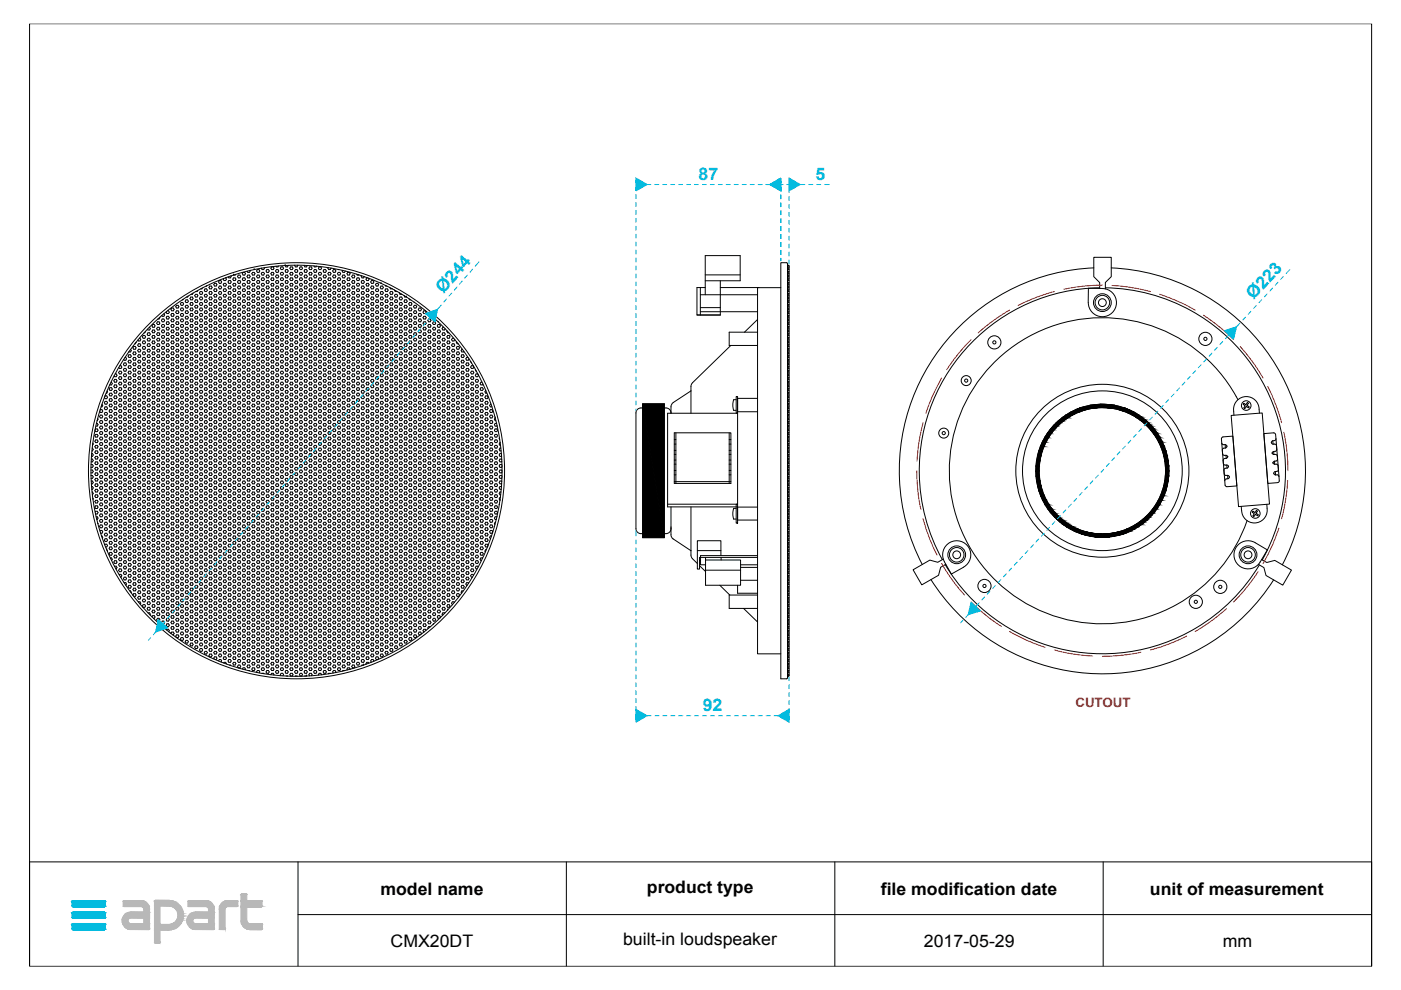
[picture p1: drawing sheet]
<svg xmlns="http://www.w3.org/2000/svg" width="297mm" height="210mm" viewBox="0 0 297 210" stroke-linecap="round" stroke-linejoin="round" font-family="sans-serif">
<defs><g id="words">
<g font-size="3.7" fill="#00c3e4">
<text x="148.1" y="38.1">87</text>
<text x="172.9" y="38.1">5</text>
<text x="94" y="62.4" transform="rotate(-49 94 62.4)">Ø244</text>
<text x="265.8" y="63.7" transform="rotate(-47 265.8 63.7)">Ø223</text>
<text x="149" y="150.7">92</text>
</g>
<g font-size="3.7">
<text x="80.6" y="189.7">model name</text>
<text x="137.2" y="189.3">product type</text>
<text x="186.8" y="189.7">file modification date</text>
<text x="243.8" y="189.7">unit of measurement</text>
<text x="82.8" y="200.8">CMX20DT</text>
<text x="132.1" y="200.4">built-in loudspeaker</text>
<text x="195.9" y="200.8">2017-05-29</text>
<text x="259.3" y="200.8">mm</text>
</g>
<text font-size="2.7" fill="#ff2600" x="228" y="150">CUTOUT</text>
</g></defs>
<g fill="none" stroke="#000" stroke-width=".21">
<path d="M6.3 5h284.5v199.9h-284.5zM46.5 59.5h.3l.2 .3-.2 .3h-.3l-.2-.3zM47.8 58.9l.2 .3-.2 .3h-.3l-.2-.3 .1-.2M48.5 59.5h.4l.1 .3-.1 .3h-.4l-.2-.3zM48.9 58.5l.1 .1-.1 .3h-.4l-.1-.2M49.5 58.3h.1M49.5 58.9h.3l.2 .3-.2 .3h-.3l-.1-.3zM49.9 58.2l-.1 .1h-.3M50.5 58.3h.4l.1 .3-.1 .3h-.4l-.1-.3zM50.5 59.5h.4l.1 .3-.1 .3h-.4l-.1-.3zM51.5 57.8h.4l.2 .2-.2 .3h-.4l-.1-.3zM51.5 58.9h.4l.2 .3-.2 .3h-.4l-.1-.3z"/>
<path d="M52.5 58.3h.4l.1 .3-.1 .3h-.4l-.1-.3zM52.5 59.5h.4l.1 .3-.1 .3h-.4l-.1-.3zM53 57.4l-.1 .4h-.4l-.1-.3M53.6 57.8h.3l.2 .2-.2 .3h-.3l-.2-.3zM53.6 58.9h.3l.2 .3-.2 .3h-.3l-.2-.3zM53.9 57.2h.1M54.6 57.2h.3l.2 .3-.2 .3h-.3l-.2-.3zM54.6 58.3h.3l.2 .3-.2 .3h-.3l-.2-.3zM54.6 59.5h.3l.2 .3-.2 .3h-.3l-.2-.3zM55.6 57.8h.3l.2 .2-.2 .3h-.3l-.2-.3zM55.6 58.9h.3l.2 .3-.2 .3h-.3l-.2-.3zM56 56.8l-.1 .4h-.3l-.2-.3"/>
<path d="M56.6 57.2h.3l.2 .3-.2 .3h-.3l-.2-.3zM56.6 58.3h.3l.2 .3-.2 .3h-.3l-.2-.3zM56.6 59.5h.3l.2 .3-.2 .3h-.3l-.2-.3zM57.6 56.6h.3l.2 .3-.2 .3h-.3l-.2-.3zM57.6 57.8h.3l.2 .2-.2 .3h-.3l-.2-.3zM57.6 58.9h.3l.2 .3-.2 .3h-.3l-.2-.3zM58.6 57.2h.3l.2 .3-.2 .3h-.3l-.2-.3zM58.6 58.3h.3l.2 .3-.2 .3h-.3l-.2-.3zM58.6 59.5h.3l.2 .3-.2 .3h-.3l-.2-.3zM59 56.4l-.1 .2h-.3l-.1-.2M59.6 56.6h.3l.2 .3-.2 .3h-.3l-.2-.3zM59.6 57.8h.3l.2 .2-.2 .3h-.3l-.2-.3z"/>
<path d="M59.6 58.9h.3l.2 .3-.2 .3h-.3l-.2-.3zM60.5 56.3h.1M60.6 57.2h.3l.2 .3-.2 .3h-.3l-.1-.3zM60.6 58.3h.3l.2 .3-.2 .3h-.3l-.1-.3zM60.6 59.5h.3l.2 .3-.2 .3h-.3l-.1-.3zM61.1 56.2l-.2 .4h-.3l-.1-.3M61.6 56.6h.4l.1 .3-.1 .3h-.4l-.2-.3zM61.6 57.8h.4l.1 .2-.1 .3h-.4l-.2-.3zM61.6 58.9h.4l.1 .3-.1 .3h-.4l-.2-.3zM62.5 56.2l.1 .4h.4l.1-.4M62.6 57.2h.4l.1 .3-.1 .3h-.4l-.1-.3zM62.6 58.3h.4l.1 .3-.1 .3h-.4l-.1-.3z"/>
<path d="M62.6 59.5h.4l.1 .3-.1 .3h-.4l-.1-.3zM63.7 56.6h.3l.1 .3-.1 .3h-.3l-.2-.3zM63.7 57.8h.3l.1 .2-.1 .3h-.3l-.2-.3zM63.7 58.9h.3l.1 .3-.1 .3h-.3l-.2-.3zM64.5 56.2l.1 .4h.4l.2-.3M64.6 57.2h.4l.2 .3-.2 .3h-.4l-.1-.3zM64.6 58.3h.4l.2 .3-.2 .3h-.4l-.1-.3zM64.6 59.5h.4l.2 .3-.2 .3h-.4l-.1-.3zM65.2 56.3h.1M65.7 56.6h.3l.2 .3-.2 .3h-.3l-.2-.3zM65.7 57.8h.3l.2 .2-.2 .3h-.3l-.2-.3zM65.7 58.9h.3l.2 .3-.2 .3h-.3l-.2-.3z"/>
<path d="M66.6 56.4l.1 .2h.3l.1-.2M66.7 57.2h.3l.2 .3-.2 .3h-.3l-.2-.3zM66.7 58.3h.3l.2 .3-.2 .3h-.3l-.2-.3zM66.7 59.5h.3l.2 .3-.2 .3h-.3l-.2-.3zM67.7 56.6h.3l.2 .3-.2 .3h-.3l-.2-.3zM67.7 57.8h.3l.2 .2-.2 .3h-.3l-.2-.3zM67.7 58.9h.3l.2 .3-.2 .3h-.3l-.2-.3zM68.7 57.2h.3l.2 .3-.2 .3h-.3l-.2-.3zM68.7 58.3h.3l.2 .3-.2 .3h-.3l-.2-.3zM68.7 59.5h.3l.2 .3-.2 .3h-.3l-.2-.3zM69.6 56.7l-.1 .2 .2 .3h.3l.2-.4M69.7 57.8h.3l.2 .2-.2 .3h-.3l-.2-.3z"/>
<path d="M69.7 58.9h.3l.2 .3-.2 .3h-.3l-.2-.3zM70.7 57.2h.3l.2 .3-.2 .3h-.3l-.2-.3zM70.7 58.3h.3l.2 .3-.2 .3h-.3l-.2-.3zM70.7 59.5h.3l.2 .3-.2 .3h-.3l-.2-.3zM71.7 57.1v.1M71.7 57.2h.2M71.7 57.8h.4l.1 .2-.1 .3h-.4l-.2-.3zM71.7 58.9h.4l.1 .3-.1 .3h-.4l-.2-.3zM72.6 57.3l-.1 .2 .2 .3h.3l.2-.3M72.7 58.3h.3l.2 .3-.2 .3h-.3l-.2-.3zM72.7 59.5h.3l.2 .3-.2 .3h-.3l-.2-.3zM73.7 57.8h.4l.1 .2-.1 .3h-.4l-.1-.3z"/>
<path d="M73.7 58.9h.4l.1 .3-.1 .3h-.4l-.1-.3zM74.7 58.3h.4l.1 .3-.1 .3h-.4l-.1-.3zM74.7 59.5h.4l.1 .3-.1 .3h-.4l-.1-.3zM75.6 58.1l.1 .2h.4M75.7 58.9h.4l.1 .3-.1 .3h-.4l-.1-.3zM76.7 58.5l-.1 .1 .2 .3h.3l.1-.2M76.8 59.5h.3l.2 .3-.2 .3h-.3l-.2-.3zM77.9 58.9h-.1l-.2 .3 .2 .3h.3l.2-.3-.2-.2M78.8 59.5h.3l.2 .3-.2 .3h-.3l-.2-.3zM149.5 58.3h7.4M149.5 59.5h7.4v-5.3h-7.4v8.3M152.7 59.5v7.3"/>
<path d="M165.5 55.7h1.3l.1 .2v87.9l-.1 .1h-1.3zM167 56.2l.3 .2M167.1 56.2l.2 .2M167.3 56.4v86.8l-.3 .2M167.3 56.8l-.2 .2 .2 .2M167.3 57.6l-.2 .2 .2 .1M167.3 58.3l-.2 .2 .2 .2M167.3 59.1l-.2 .2 .2 .2M167.3 59.9l-.2 .2 .2 .2M231.9 56.8a43 43 0 0 0-36.4 62.9M235.6 56.8a43 43 0 0 1 36.3 62.9M24.4 79.3h.2l.2 .3-.2 .3h-.3l-.1-.2"/>
<path d="M25.3 78.7h.4l.1 .3-.1 .3h-.4l-.2-.3zM25.3 79.9h.4l.1 .3-.1 .2h-.4l-.2-.2zM25.4 77.5h.3l.1 .3-.1 .3h-.4l-.1-.2M26.3 77h.4l.1 .2-.1 .3h-.4l-.1-.3zM26.3 78.1h.4l.1 .3-.1 .3h-.4l-.1-.3zM26.3 79.3h.4l.1 .3-.1 .3h-.4l-.1-.3zM26.5 75.8h.2l.1 .3-.1 .3h-.4l-.1-.2M27.3 75.2h.4l.1 .3-.1 .3h-.4l-.1-.3zM27.3 76.4h.4l.1 .3-.1 .3h-.4l-.1-.3zM27.3 77.5h.4l.1 .3-.1 .3h-.4l-.1-.3zM27.3 78.7h.4l.1 .3-.1 .3h-.4l-.1-.3zM27.3 79.9h.4l.1 .3-.1 .2h-.4l-.1-.2z"/>
<path d="M27.7 74.1l.1 .2-.1 .3h-.4M28.3 73.5h.4l.2 .3-.2 .3h-.4l-.1-.3zM28.3 74.6h.4l.2 .3-.2 .3h-.4l-.1-.3zM28.3 75.8h.4l.2 .3-.2 .3h-.4l-.1-.3zM28.3 77h.4l.2 .2-.2 .3h-.4l-.1-.3zM28.3 78.1h.4l.2 .3-.2 .3h-.4l-.1-.3zM28.3 79.3h.4l.2 .3-.2 .3h-.4l-.1-.3zM28.8 72.6h.1M28.9 72.6l-.3 .3M29.4 72.9h.3l.1 .3-.1 .3h-.3l-.2-.3zM29.4 74.1h.3l.1 .2-.1 .3h-.3l-.2-.3zM29.4 75.2h.3l.1 .3-.1 .3h-.3l-.2-.3z"/>
<path d="M29.4 76.4h.3l.1 .3-.1 .3h-.3l-.2-.3zM29.4 77.5h.3l.1 .3-.1 .3h-.3l-.2-.3zM29.4 78.7h.3l.1 .3-.1 .3h-.3l-.2-.3zM29.4 79.9h.3l.1 .3-.1 .2h-.3l-.2-.2zM29.5 71.7l.3 .3-.1 .3h-.3l-.2-.2M30.4 71.1h.3l.2 .3-.2 .3h-.3l-.2-.3zM30.4 72.3h.3l.2 .3-.2 .3h-.3l-.2-.3zM30.4 73.5h.3l.2 .3-.2 .3h-.3l-.2-.3zM30.4 74.6h.3l.2 .3-.2 .3h-.3l-.2-.3zM30.4 75.8h.3l.2 .3-.2 .3h-.3l-.2-.3zM30.4 77h.3l.2 .2-.2 .3h-.3l-.2-.3zM30.4 78.1h.3l.2 .3-.2 .3h-.3l-.2-.3z"/>
<path d="M30.4 79.3h.3l.2 .3-.2 .3h-.3l-.2-.3zM30.8 70.2l-.1 .4h-.2M31.4 70.6h.3l.2 .3-.2 .2h-.3l-.2-.2zM31.4 71.7h.3l.2 .3-.2 .3h-.3l-.2-.3zM31.4 72.9h.3l.2 .3-.2 .3h-.3l-.2-.3zM31.4 74.1h.3l.2 .2-.2 .3h-.3l-.2-.3zM31.4 75.2h.3l.2 .3-.2 .3h-.3l-.2-.3zM31.4 76.4h.3l.2 .3-.2 .3h-.3l-.2-.3zM31.4 77.5h.3l.2 .3-.2 .3h-.3l-.2-.3zM31.4 78.7h.3l.2 .3-.2 .3h-.3l-.2-.3zM31.4 79.9h.3l.2 .3-.2 .2h-.3l-.2-.2zM31.6 69.4l.3 .3-.2 .3h-.3l-.1-.2"/>
<path d="M32.4 68.8h.3l.2 .3-.2 .3h-.3l-.2-.3zM32.4 70h.3l.2 .3-.2 .3h-.3l-.2-.3zM32.4 71.1h.3l.2 .3-.2 .3h-.3l-.2-.3zM32.4 72.3h.3l.2 .3-.2 .3h-.3l-.2-.3zM32.4 73.5h.3l.2 .3-.2 .3h-.3l-.2-.3zM32.4 74.6h.3l.2 .3-.2 .3h-.3l-.2-.3zM32.4 75.8h.3l.2 .3-.2 .3h-.3l-.2-.3zM32.4 77h.3l.2 .2-.2 .3h-.3l-.2-.3zM32.4 78.1h.3l.2 .3-.2 .3h-.3l-.2-.3zM32.4 79.3h.3l.2 .3-.2 .3h-.3l-.2-.3zM33.4 68.2h.3l.2 .3-.2 .3h-.3l-.2-.3zM33.4 69.4h.3l.2 .3-.2 .3h-.3l-.2-.3z"/>
<path d="M33.4 70.6h.3l.2 .3-.2 .2h-.3l-.2-.2zM33.4 71.7h.3l.2 .3-.2 .3h-.3l-.2-.3zM33.4 72.9h.3l.2 .3-.2 .3h-.3l-.2-.3zM33.4 74.1h.3l.2 .2-.2 .3h-.3l-.2-.3zM33.4 75.2h.3l.2 .3-.2 .3h-.3l-.2-.3zM33.4 76.4h.3l.2 .3-.2 .3h-.3l-.2-.3zM33.4 77.5h.3l.2 .3-.2 .3h-.3l-.2-.3zM33.4 78.7h.3l.2 .3-.2 .3h-.3l-.2-.3zM33.4 79.9h.3l.2 .3-.2 .2h-.3l-.2-.2zM33.8 67.3l-.1 .3h-.3M34.4 67.6h.3l.2 .3-.2 .3h-.3l-.2-.3zM34.4 68.8h.3l.2 .3-.2 .3h-.3l-.2-.3z"/>
<path d="M34.4 70h.3l.2 .3-.2 .3h-.3l-.2-.3zM34.4 71.1h.3l.2 .3-.2 .3h-.3l-.2-.3zM34.4 72.3h.3l.2 .3-.2 .3h-.3l-.2-.3zM34.4 73.5h.3l.2 .3-.2 .3h-.3l-.2-.3zM34.4 74.6h.3l.2 .3-.2 .3h-.3l-.2-.3zM34.4 75.8h.3l.2 .3-.2 .3h-.3l-.2-.3zM34.4 77h.3l.2 .2-.2 .3h-.3l-.2-.3zM34.4 78.1h.3l.2 .3-.2 .3h-.3l-.2-.3zM34.4 79.3h.3l.2 .3-.2 .3h-.3l-.2-.3zM34.7 66.5l.2 .3-.2 .3h-.3l-.1-.2M35.4 67.1h.3l.2 .3-.2 .2h-.3l-.2-.2zM35.4 68.2h.3l.2 .3-.2 .3h-.3l-.2-.3z"/>
<path d="M35.4 69.4h.3l.2 .3-.2 .3h-.3l-.2-.3zM35.4 70.6h.3l.2 .3-.2 .2h-.3l-.2-.2zM35.4 71.7h.3l.2 .3-.2 .3h-.3l-.2-.3zM35.4 72.9h.3l.2 .3-.2 .3h-.3l-.2-.3zM35.4 74.1h.3l.2 .2-.2 .3h-.3l-.2-.3zM35.4 75.2h.3l.2 .3-.2 .3h-.3l-.2-.3zM35.4 76.4h.3l.2 .3-.2 .3h-.3l-.2-.3zM35.4 77.5h.3l.2 .3-.2 .3h-.3l-.2-.3zM35.4 78.7h.3l.2 .3-.2 .3h-.3l-.2-.3zM35.4 79.9h.3l.2 .3-.2 .2h-.3l-.2-.2zM35.5 65.9h.2l.2 .3-.2 .3h-.3l-.2-.3 .1-.2M36.4 65.3h.3l.2 .3-.2 .3h-.3l-.2-.3z"/>
<path d="M36.4 66.5h.3l.2 .3-.2 .3h-.3l-.2-.3zM36.4 67.6h.3l.2 .3-.2 .3h-.3l-.2-.3zM36.4 68.8h.3l.2 .3-.2 .3h-.3l-.2-.3zM36.4 70h.3l.2 .3-.2 .3h-.3l-.2-.3zM36.4 71.1h.3l.2 .3-.2 .3h-.3l-.2-.3zM36.4 72.3h.3l.2 .3-.2 .3h-.3l-.2-.3zM36.4 73.5h.3l.2 .3-.2 .3h-.3l-.2-.3zM36.4 74.6h.3l.2 .3-.2 .3h-.3l-.2-.3zM36.4 75.8h.3l.2 .3-.2 .3h-.3l-.2-.3zM36.4 77h.3l.2 .2-.2 .3h-.3l-.2-.3zM36.4 78.1h.3l.2 .3-.2 .3h-.3l-.2-.3zM36.4 79.3h.3l.2 .3-.2 .3h-.3l-.2-.3z"/>
<path d="M37.4 64.7h.4l.1 .3-.1 .3h-.4l-.1-.3zM37.4 65.9h.4l.1 .3-.1 .3h-.4l-.1-.3zM37.4 67.1h.4l.1 .3-.1 .2h-.4l-.1-.2zM37.4 68.2h.4l.1 .3-.1 .3h-.4l-.1-.3zM37.4 69.4h.4l.1 .3-.1 .3h-.4l-.1-.3zM37.4 70.6h.4l.1 .3-.1 .2h-.4l-.1-.2zM37.4 71.7h.4l.1 .3-.1 .3h-.4l-.1-.3zM37.4 72.9h.4l.1 .3-.1 .3h-.4l-.1-.3zM37.4 74.1h.4l.1 .2-.1 .3h-.4l-.1-.3zM37.4 75.2h.4l.1 .3-.1 .3h-.4l-.1-.3zM37.4 76.4h.4l.1 .3-.1 .3h-.4l-.1-.3zM37.4 77.5h.4l.1 .3-.1 .3h-.4l-.1-.3z"/>
<path d="M37.4 78.7h.4l.1 .3-.1 .3h-.4l-.1-.3zM37.4 79.9h.4l.1 .3-.1 .2h-.4l-.1-.2zM38.4 64.1h.4l.1 .3-.1 .3h-.4l-.1-.3zM38.4 65.3h.4l.1 .3-.1 .3h-.4l-.1-.3zM38.4 66.5h.4l.1 .3-.1 .3h-.4l-.1-.3zM38.4 67.6h.4l.1 .3-.1 .3h-.4l-.1-.3zM38.4 68.8h.4l.1 .3-.1 .3h-.4l-.1-.3zM38.4 70h.4l.1 .3-.1 .3h-.4l-.1-.3zM38.4 71.1h.4l.1 .3-.1 .3h-.4l-.1-.3zM38.4 72.3h.4l.1 .3-.1 .3h-.4l-.1-.3zM38.4 73.5h.4l.1 .3-.1 .3h-.4l-.1-.3zM38.4 74.6h.4l.1 .3-.1 .3h-.4l-.1-.3z"/>
<path d="M38.4 75.8h.4l.1 .3-.1 .3h-.4l-.1-.3zM38.4 77h.4l.1 .2-.1 .3h-.4l-.1-.3zM38.4 78.1h.4l.1 .3-.1 .3h-.4l-.1-.3zM38.4 79.3h.4l.1 .3-.1 .3h-.4l-.1-.3zM38.8 63.4l-.1 .2M39.4 63.6h.4l.1 .3-.1 .2h-.4l-.1-.2zM39.4 64.7h.4l.1 .3-.1 .3h-.4l-.1-.3zM39.4 65.9h.4l.1 .3-.1 .3h-.4l-.1-.3zM39.4 67.1h.4l.1 .3-.1 .2h-.4l-.1-.2zM39.4 68.2h.4l.1 .3-.1 .3h-.4l-.1-.3zM39.4 69.4h.4l.1 .3-.1 .3h-.4l-.1-.3zM39.4 70.6h.4l.1 .3-.1 .2h-.4l-.1-.2z"/>
<path d="M39.4 71.7h.4l.1 .3-.1 .3h-.4l-.1-.3zM39.4 72.9h.4l.1 .3-.1 .3h-.4l-.1-.3zM39.4 74.1h.4l.1 .2-.1 .3h-.4l-.1-.3zM39.4 75.2h.4l.1 .3-.1 .3h-.4l-.1-.3zM39.4 76.4h.4l.1 .3-.1 .3h-.4l-.1-.3zM39.4 77.5h.4l.1 .3-.1 .3h-.4l-.1-.3zM39.4 78.7h.4l.1 .3-.1 .3h-.4l-.1-.3zM39.4 79.9h.4l.1 .3-.1 .2h-.4l-.1-.2zM39.9 62.8l-.1 .2h-.3M40.5 63h.3l.1 .3-.1 .3h-.3l-.2-.3zM40.5 64.1h.3l.1 .3-.1 .3h-.3l-.2-.3zM40.5 65.3h.3l.1 .3-.1 .3h-.3l-.2-.3z"/>
<path d="M40.5 66.5h.3l.1 .3-.1 .3h-.3l-.2-.3zM40.5 67.6h.3l.1 .3-.1 .3h-.3l-.2-.3zM40.5 68.8h.3l.1 .3-.1 .3h-.3l-.2-.3zM40.5 70h.3l.1 .3-.1 .3h-.3l-.2-.3zM40.5 71.1h.3l.1 .3-.1 .3h-.3l-.2-.3zM40.5 72.3h.3l.1 .3-.1 .3h-.3l-.2-.3zM40.5 73.5h.3l.1 .3-.1 .3h-.3l-.2-.3zM40.5 74.6h.3l.1 .3-.1 .3h-.3l-.2-.3zM40.5 75.8h.3l.1 .3-.1 .3h-.3l-.2-.3zM40.5 77h.3l.1 .2-.1 .3h-.3l-.2-.3zM40.5 78.1h.3l.1 .3-.1 .3h-.3l-.2-.3zM40.5 79.3h.3l.1 .3-.1 .3h-.3l-.2-.3z"/>
<path d="M40.9 62.1l-.1 .3h-.3M41.4 62.4h.4l.2 .3-.2 .3h-.4l-.1-.3zM41.4 63.6h.4l.2 .3-.2 .2h-.4l-.1-.2zM41.4 64.7h.4l.2 .3-.2 .3h-.4l-.1-.3zM41.4 65.9h.4l.2 .3-.2 .3h-.4l-.1-.3zM41.4 67.1h.4l.2 .3-.2 .2h-.4l-.1-.2zM41.4 68.2h.4l.2 .3-.2 .3h-.4l-.1-.3zM41.4 69.4h.4l.2 .3-.2 .3h-.4l-.1-.3zM41.4 70.6h.4l.2 .3-.2 .2h-.4l-.1-.2zM41.4 71.7h.4l.2 .3-.2 .3h-.4l-.1-.3zM41.4 72.9h.4l.2 .3-.2 .3h-.4l-.1-.3zM41.4 74.1h.4l.2 .2-.2 .3h-.4l-.1-.3z"/>
<path d="M41.4 75.2h.4l.2 .3-.2 .3h-.4l-.1-.3zM41.4 76.4h.4l.2 .3-.2 .3h-.4l-.1-.3zM41.4 77.5h.4l.2 .3-.2 .3h-.4l-.1-.3zM41.4 78.7h.4l.2 .3-.2 .3h-.4l-.1-.3zM41.4 79.9h.4l.2 .3-.2 .2h-.4l-.1-.2zM41.9 61.6l-.1 .2h-.3M42.5 61.8h.3l.2 .3-.2 .3h-.3l-.2-.3zM42.5 63h.3l.2 .3-.2 .3h-.3l-.2-.3zM42.5 64.1h.3l.2 .3-.2 .3h-.3l-.2-.3zM42.5 65.3h.3l.2 .3-.2 .3h-.3l-.2-.3zM42.5 66.5h.3l.2 .3-.2 .3h-.3l-.2-.3zM42.5 67.6h.3l.2 .3-.2 .3h-.3l-.2-.3z"/>
<path d="M42.5 68.8h.3l.2 .3-.2 .3h-.3l-.2-.3zM42.5 70h.3l.2 .3-.2 .3h-.3l-.2-.3zM42.5 71.1h.3l.2 .3-.2 .3h-.3l-.2-.3zM42.5 72.3h.3l.2 .3-.2 .3h-.3l-.2-.3zM42.5 73.5h.3l.2 .3-.2 .3h-.3l-.2-.3zM42.5 74.6h.3l.2 .3-.2 .3h-.3l-.2-.3zM42.5 75.8h.3l.2 .3-.2 .3h-.3l-.2-.3zM42.5 77h.3l.2 .2-.2 .3h-.3l-.2-.3zM42.5 78.1h.3l.2 .3-.2 .3h-.3l-.2-.3zM42.5 79.3h.3l.2 .3-.2 .3h-.3l-.2-.3zM42.9 61.1l-.1 .1h-.2M43.5 61.2h.3l.2 .3-.2 .3h-.3l-.2-.3z"/>
<path d="M43.5 62.4h.3l.2 .3-.2 .3h-.3l-.2-.3zM43.5 63.6h.3l.2 .3-.2 .2h-.3l-.2-.2zM43.5 64.7h.3l.2 .3-.2 .3h-.3l-.2-.3zM43.5 65.9h.3l.2 .3-.2 .3h-.3l-.2-.3zM43.5 67.1h.3l.2 .3-.2 .2h-.3l-.2-.2zM43.5 68.2h.3l.2 .3-.2 .3h-.3l-.2-.3zM43.5 69.4h.3l.2 .3-.2 .3h-.3l-.2-.3zM43.5 70.6h.3l.2 .3-.2 .2h-.3l-.2-.2zM43.5 71.7h.3l.2 .3-.2 .3h-.3l-.2-.3zM43.5 72.9h.3l.2 .3-.2 .3h-.3l-.2-.3zM43.5 74.1h.3l.2 .2-.2 .3h-.3l-.2-.3zM43.5 75.2h.3l.2 .3-.2 .3h-.3l-.2-.3z"/>
<path d="M43.5 76.4h.3l.2 .3-.2 .3h-.3l-.2-.3zM43.5 77.5h.3l.2 .3-.2 .3h-.3l-.2-.3zM43.5 78.7h.3l.2 .3-.2 .3h-.3l-.2-.3zM43.5 79.9h.3l.2 .3-.2 .2h-.3l-.2-.2zM43.8 60.6l-.1 .1M44.5 60.7h.3l.2 .2-.2 .3h-.3l-.2-.3zM44.5 61.8h.3l.2 .3-.2 .3h-.3l-.2-.3zM44.5 63h.3l.2 .3-.2 .3h-.3l-.2-.3zM44.5 64.1h.3l.2 .3-.2 .3h-.3l-.2-.3zM44.5 65.3h.3l.2 .3-.2 .3h-.3l-.2-.3zM44.5 66.5h.3l.2 .3-.2 .3h-.3l-.2-.3zM44.5 67.6h.3l.2 .3-.2 .3h-.3l-.2-.3z"/>
<path d="M44.5 68.8h.3l.2 .3-.2 .3h-.3l-.2-.3zM44.5 70h.3l.2 .3-.2 .3h-.3l-.2-.3zM44.5 71.1h.3l.2 .3-.2 .3h-.3l-.2-.3zM44.5 72.3h.3l.2 .3-.2 .3h-.3l-.2-.3zM44.5 73.5h.3l.2 .3-.2 .3h-.3l-.2-.3zM44.5 74.6h.3l.2 .3-.2 .3h-.3l-.2-.3zM44.5 75.8h.3l.2 .3-.2 .3h-.3l-.2-.3zM44.5 77h.3l.2 .2-.2 .3h-.3l-.2-.3zM44.5 78.1h.3l.2 .3-.2 .3h-.3l-.2-.3zM44.5 79.3h.3l.2 .3-.2 .3h-.3l-.2-.3zM45.5 60.1h.3l.2 .3-.2 .3h-.3l-.2-.3zM45.5 61.2h.3l.2 .3-.2 .3h-.3l-.2-.3z"/>
<path d="M45.5 62.4h.3l.2 .3-.2 .3h-.3l-.2-.3zM45.5 63.6h.3l.2 .3-.2 .2h-.3l-.2-.2zM45.5 64.7h.3l.2 .3-.2 .3h-.3l-.2-.3zM45.5 65.9h.3l.2 .3-.2 .3h-.3l-.2-.3zM45.5 67.1h.3l.2 .3-.2 .2h-.3l-.2-.2zM45.5 68.2h.3l.2 .3-.2 .3h-.3l-.2-.3zM45.5 69.4h.3l.2 .3-.2 .3h-.3l-.2-.3zM45.5 70.6h.3l.2 .3-.2 .2h-.3l-.2-.2zM45.5 71.7h.3l.2 .3-.2 .3h-.3l-.2-.3zM45.5 72.9h.3l.2 .3-.2 .3h-.3l-.2-.3zM45.5 74.1h.3l.2 .2-.2 .3h-.3l-.2-.3zM45.5 75.2h.3l.2 .3-.2 .3h-.3l-.2-.3z"/>
<path d="M45.5 76.4h.3l.2 .3-.2 .3h-.3l-.2-.3zM45.5 77.5h.3l.2 .3-.2 .3h-.3l-.2-.3zM45.5 78.7h.3l.2 .3-.2 .3h-.3l-.2-.3zM45.5 79.9h.3l.2 .3-.2 .2h-.3l-.2-.2zM46.5 60.7h.3l.2 .2-.2 .3h-.3l-.2-.3zM46.5 61.8h.3l.2 .3-.2 .3h-.3l-.2-.3zM46.5 63h.3l.2 .3-.2 .3h-.3l-.2-.3zM46.5 64.1h.3l.2 .3-.2 .3h-.3l-.2-.3zM46.5 65.3h.3l.2 .3-.2 .3h-.3l-.2-.3zM46.5 66.5h.3l.2 .3-.2 .3h-.3l-.2-.3zM46.5 67.6h.3l.2 .3-.2 .3h-.3l-.2-.3zM46.5 68.8h.3l.2 .3-.2 .3h-.3l-.2-.3z"/>
<path d="M46.5 70h.3l.2 .3-.2 .3h-.3l-.2-.3zM46.5 71.1h.3l.2 .3-.2 .3h-.3l-.2-.3zM46.5 72.3h.3l.2 .3-.2 .3h-.3l-.2-.3zM46.5 73.5h.3l.2 .3-.2 .3h-.3l-.2-.3zM46.5 74.6h.3l.2 .3-.2 .3h-.3l-.2-.3zM46.5 75.8h.3l.2 .3-.2 .3h-.3l-.2-.3zM46.5 77h.3l.2 .2-.2 .3h-.3l-.2-.3zM46.5 78.1h.3l.2 .3-.2 .3h-.3l-.2-.3zM46.5 79.3h.3l.2 .3-.2 .3h-.3l-.2-.3zM47.5 60.1h.3l.2 .3-.2 .3h-.3l-.2-.3zM47.5 61.2h.3l.2 .3-.2 .3h-.3l-.2-.3zM47.5 62.4h.3l.2 .3-.2 .3h-.3l-.2-.3z"/>
<path d="M47.5 63.6h.3l.2 .3-.2 .2h-.3l-.2-.2zM47.5 64.7h.3l.2 .3-.2 .3h-.3l-.2-.3zM47.5 65.9h.3l.2 .3-.2 .3h-.3l-.2-.3zM47.5 67.1h.3l.2 .3-.2 .2h-.3l-.2-.2zM47.5 68.2h.3l.2 .3-.2 .3h-.3l-.2-.3zM47.5 69.4h.3l.2 .3-.2 .3h-.3l-.2-.3zM47.5 70.6h.3l.2 .3-.2 .2h-.3l-.2-.2zM47.5 71.7h.3l.2 .3-.2 .3h-.3l-.2-.3zM47.5 72.9h.3l.2 .3-.2 .3h-.3l-.2-.3zM47.5 74.1h.3l.2 .2-.2 .3h-.3l-.2-.3zM47.5 75.2h.3l.2 .3-.2 .3h-.3l-.2-.3zM47.5 76.4h.3l.2 .3-.2 .3h-.3l-.2-.3z"/>
<path d="M47.5 77.5h.3l.2 .3-.2 .3h-.3l-.2-.3zM47.5 78.7h.3l.2 .3-.2 .3h-.3l-.2-.3zM47.5 79.9h.3l.2 .3-.2 .2h-.3l-.2-.2zM48.5 60.7h.4l.1 .2-.1 .3h-.4l-.2-.3zM48.5 61.8h.4l.1 .3-.1 .3h-.4l-.2-.3zM48.5 63h.4l.1 .3-.1 .3h-.4l-.2-.3zM48.5 64.1h.4l.1 .3-.1 .3h-.4l-.2-.3zM48.5 65.3h.4l.1 .3-.1 .3h-.4l-.2-.3zM48.5 66.5h.4l.1 .3-.1 .3h-.4l-.2-.3zM48.5 67.6h.4l.1 .3-.1 .3h-.4l-.2-.3zM48.5 68.8h.4l.1 .3-.1 .3h-.4l-.2-.3zM48.5 70h.4l.1 .3-.1 .3h-.4l-.2-.3z"/>
<path d="M48.5 71.1h.4l.1 .3-.1 .3h-.4l-.2-.3zM48.5 72.3h.4l.1 .3-.1 .3h-.4l-.2-.3zM48.5 73.5h.4l.1 .3-.1 .3h-.4l-.2-.3zM48.5 74.6h.4l.1 .3-.1 .3h-.4l-.2-.3zM48.5 75.8h.4l.1 .3-.1 .3h-.4l-.2-.3zM48.5 77h.4l.1 .2-.1 .3h-.4l-.2-.3zM48.5 78.1h.4l.1 .3-.1 .3h-.4l-.2-.3zM48.5 79.3h.4l.1 .3-.1 .3h-.4l-.2-.3zM49.5 60.1h.3l.2 .3-.2 .3h-.3l-.1-.3zM49.5 61.2h.3l.2 .3-.2 .3h-.3l-.1-.3zM49.5 62.4h.3l.2 .3-.2 .3h-.3l-.1-.3zM49.5 63.6h.3l.2 .3-.2 .2h-.3l-.1-.2z"/>
<path d="M49.5 64.7h.3l.2 .3-.2 .3h-.3l-.1-.3zM49.5 65.9h.3l.2 .3-.2 .3h-.3l-.1-.3zM49.5 67.1h.3l.2 .3-.2 .2h-.3l-.1-.2zM49.5 68.2h.3l.2 .3-.2 .3h-.3l-.1-.3zM49.5 69.4h.3l.2 .3-.2 .3h-.3l-.1-.3zM49.5 70.6h.3l.2 .3-.2 .2h-.3l-.1-.2zM49.5 71.7h.3l.2 .3-.2 .3h-.3l-.1-.3zM49.5 72.9h.3l.2 .3-.2 .3h-.3l-.1-.3zM49.5 74.1h.3l.2 .2-.2 .3h-.3l-.1-.3zM49.5 75.2h.3l.2 .3-.2 .3h-.3l-.1-.3zM49.5 76.4h.3l.2 .3-.2 .3h-.3l-.1-.3zM49.5 77.5h.3l.2 .3-.2 .3h-.3l-.1-.3z"/>
<path d="M49.5 78.7h.3l.2 .3-.2 .3h-.3l-.1-.3zM49.5 79.9h.3l.2 .3-.2 .2h-.3l-.1-.2zM50.5 60.7h.4l.1 .2-.1 .3h-.4l-.1-.3zM50.5 61.8h.4l.1 .3-.1 .3h-.4l-.1-.3zM50.5 63h.4l.1 .3-.1 .3h-.4l-.1-.3zM50.5 64.1h.4l.1 .3-.1 .3h-.4l-.1-.3zM50.5 65.3h.4l.1 .3-.1 .3h-.4l-.1-.3zM50.5 66.5h.4l.1 .3-.1 .3h-.4l-.1-.3zM50.5 67.6h.4l.1 .3-.1 .3h-.4l-.1-.3zM50.5 68.8h.4l.1 .3-.1 .3h-.4l-.1-.3zM50.5 70h.4l.1 .3-.1 .3h-.4l-.1-.3zM50.5 71.1h.4l.1 .3-.1 .3h-.4l-.1-.3z"/>
<path d="M50.5 72.3h.4l.1 .3-.1 .3h-.4l-.1-.3zM50.5 73.5h.4l.1 .3-.1 .3h-.4l-.1-.3zM50.5 74.6h.4l.1 .3-.1 .3h-.4l-.1-.3zM50.5 75.8h.4l.1 .3-.1 .3h-.4l-.1-.3zM50.5 77h.4l.1 .2-.1 .3h-.4l-.1-.3zM50.5 78.1h.4l.1 .3-.1 .3h-.4l-.1-.3zM50.5 79.3h.4l.1 .3-.1 .3h-.4l-.1-.3zM51.5 60.1h.4l.2 .3-.2 .3h-.4l-.1-.3zM51.5 61.2h.4l.2 .3-.2 .3h-.4l-.1-.3zM51.5 62.4h.4l.2 .3-.2 .3h-.4l-.1-.3zM51.5 63.6h.4l.2 .3-.2 .2h-.4l-.1-.2zM51.5 64.7h.4l.2 .3-.2 .3h-.4l-.1-.3z"/>
<path d="M51.5 65.9h.4l.2 .3-.2 .3h-.4l-.1-.3zM51.5 67.1h.4l.2 .3-.2 .2h-.4l-.1-.2zM51.5 68.2h.4l.2 .3-.2 .3h-.4l-.1-.3zM51.5 69.4h.4l.2 .3-.2 .3h-.4l-.1-.3zM51.5 70.6h.4l.2 .3-.2 .2h-.4l-.1-.2zM51.5 71.7h.4l.2 .3-.2 .3h-.4l-.1-.3zM51.5 72.9h.4l.2 .3-.2 .3h-.4l-.1-.3zM51.5 74.1h.4l.2 .2-.2 .3h-.4l-.1-.3zM51.5 75.2h.4l.2 .3-.2 .3h-.4l-.1-.3zM51.5 76.4h.4l.2 .3-.2 .3h-.4l-.1-.3zM51.5 77.5h.4l.2 .3-.2 .3h-.4l-.1-.3zM51.5 78.7h.4l.2 .3-.2 .3h-.4l-.1-.3z"/>
<path d="M51.5 79.9h.4l.2 .3-.2 .2h-.4l-.1-.2zM52.5 60.7h.4l.1 .2-.1 .3h-.4l-.1-.3zM52.5 61.8h.4l.1 .3-.1 .3h-.4l-.1-.3zM52.5 63h.4l.1 .3-.1 .3h-.4l-.1-.3zM52.5 64.1h.4l.1 .3-.1 .3h-.4l-.1-.3zM52.5 65.3h.4l.1 .3-.1 .3h-.4l-.1-.3zM52.5 66.5h.4l.1 .3-.1 .3h-.4l-.1-.3zM52.5 67.6h.4l.1 .3-.1 .3h-.4l-.1-.3zM52.5 68.8h.4l.1 .3-.1 .3h-.4l-.1-.3zM52.5 70h.4l.1 .3-.1 .3h-.4l-.1-.3zM52.5 71.1h.4l.1 .3-.1 .3h-.4l-.1-.3zM52.5 72.3h.4l.1 .3-.1 .3h-.4l-.1-.3z"/>
<path d="M52.5 73.5h.4l.1 .3-.1 .3h-.4l-.1-.3zM52.5 74.6h.4l.1 .3-.1 .3h-.4l-.1-.3zM52.5 75.8h.4l.1 .3-.1 .3h-.4l-.1-.3zM52.5 77h.4l.1 .2-.1 .3h-.4l-.1-.3zM52.5 78.1h.4l.1 .3-.1 .3h-.4l-.1-.3zM52.5 79.3h.4l.1 .3-.1 .3h-.4l-.1-.3zM53.6 60.1h.3l.2 .3-.2 .3h-.3l-.2-.3zM53.6 61.2h.3l.2 .3-.2 .3h-.3l-.2-.3zM53.6 62.4h.3l.2 .3-.2 .3h-.3l-.2-.3zM53.6 63.6h.3l.2 .3-.2 .2h-.3l-.2-.2zM53.6 64.7h.3l.2 .3-.2 .3h-.3l-.2-.3zM53.6 65.9h.3l.2 .3-.2 .3h-.3l-.2-.3z"/>
<path d="M53.6 67.1h.3l.2 .3-.2 .2h-.3l-.2-.2zM53.6 68.2h.3l.2 .3-.2 .3h-.3l-.2-.3zM53.6 69.4h.3l.2 .3-.2 .3h-.3l-.2-.3zM53.6 70.6h.3l.2 .3-.2 .2h-.3l-.2-.2zM53.6 71.7h.3l.2 .3-.2 .3h-.3l-.2-.3zM53.6 72.9h.3l.2 .3-.2 .3h-.3l-.2-.3zM53.6 74.1h.3l.2 .2-.2 .3h-.3l-.2-.3zM53.6 75.2h.3l.2 .3-.2 .3h-.3l-.2-.3zM53.6 76.4h.3l.2 .3-.2 .3h-.3l-.2-.3zM53.6 77.5h.3l.2 .3-.2 .3h-.3l-.2-.3zM53.6 78.7h.3l.2 .3-.2 .3h-.3l-.2-.3zM53.6 79.9h.3l.2 .3-.2 .2h-.3l-.2-.2z"/>
<path d="M54.6 60.7h.3l.2 .2-.2 .3h-.3l-.2-.3zM54.6 61.8h.3l.2 .3-.2 .3h-.3l-.2-.3zM54.6 63h.3l.2 .3-.2 .3h-.3l-.2-.3zM54.6 64.1h.3l.2 .3-.2 .3h-.3l-.2-.3zM54.6 65.3h.3l.2 .3-.2 .3h-.3l-.2-.3zM54.6 66.5h.3l.2 .3-.2 .3h-.3l-.2-.3zM54.6 67.6h.3l.2 .3-.2 .3h-.3l-.2-.3zM54.6 68.8h.3l.2 .3-.2 .3h-.3l-.2-.3zM54.6 70h.3l.2 .3-.2 .3h-.3l-.2-.3zM54.6 71.1h.3l.2 .3-.2 .3h-.3l-.2-.3zM54.6 72.3h.3l.2 .3-.2 .3h-.3l-.2-.3zM54.6 73.5h.3l.2 .3-.2 .3h-.3l-.2-.3z"/>
<path d="M54.6 74.6h.3l.2 .3-.2 .3h-.3l-.2-.3zM54.6 75.8h.3l.2 .3-.2 .3h-.3l-.2-.3zM54.6 77h.3l.2 .2-.2 .3h-.3l-.2-.3zM54.6 78.1h.3l.2 .3-.2 .3h-.3l-.2-.3zM54.6 79.3h.3l.2 .3-.2 .3h-.3l-.2-.3zM55.6 60.1h.3l.2 .3-.2 .3h-.3l-.2-.3zM55.6 61.2h.3l.2 .3-.2 .3h-.3l-.2-.3zM55.6 62.4h.3l.2 .3-.2 .3h-.3l-.2-.3zM55.6 63.6h.3l.2 .3-.2 .2h-.3l-.2-.2zM55.6 64.7h.3l.2 .3-.2 .3h-.3l-.2-.3zM55.6 65.9h.3l.2 .3-.2 .3h-.3l-.2-.3zM55.6 67.1h.3l.2 .3-.2 .2h-.3l-.2-.2z"/>
<path d="M55.6 68.2h.3l.2 .3-.2 .3h-.3l-.2-.3zM55.6 69.4h.3l.2 .3-.2 .3h-.3l-.2-.3zM55.6 70.6h.3l.2 .3-.2 .2h-.3l-.2-.2zM55.6 71.7h.3l.2 .3-.2 .3h-.3l-.2-.3zM55.6 72.9h.3l.2 .3-.2 .3h-.3l-.2-.3zM55.6 74.1h.3l.2 .2-.2 .3h-.3l-.2-.3zM55.6 75.2h.3l.2 .3-.2 .3h-.3l-.2-.3zM55.6 76.4h.3l.2 .3-.2 .3h-.3l-.2-.3zM55.6 77.5h.3l.2 .3-.2 .3h-.3l-.2-.3zM55.6 78.7h.3l.2 .3-.2 .3h-.3l-.2-.3zM55.6 79.9h.3l.2 .3-.2 .2h-.3l-.2-.2zM56.6 60.7h.3l.2 .2-.2 .3h-.3l-.2-.3z"/>
<path d="M56.6 61.8h.3l.2 .3-.2 .3h-.3l-.2-.3zM56.6 63h.3l.2 .3-.2 .3h-.3l-.2-.3zM56.6 64.1h.3l.2 .3-.2 .3h-.3l-.2-.3zM56.6 65.3h.3l.2 .3-.2 .3h-.3l-.2-.3zM56.6 66.5h.3l.2 .3-.2 .3h-.3l-.2-.3zM56.6 67.6h.3l.2 .3-.2 .3h-.3l-.2-.3zM56.6 68.8h.3l.2 .3-.2 .3h-.3l-.2-.3zM56.6 70h.3l.2 .3-.2 .3h-.3l-.2-.3zM56.6 71.1h.3l.2 .3-.2 .3h-.3l-.2-.3zM56.6 72.3h.3l.2 .3-.2 .3h-.3l-.2-.3zM56.6 73.5h.3l.2 .3-.2 .3h-.3l-.2-.3zM56.6 74.6h.3l.2 .3-.2 .3h-.3l-.2-.3z"/>
<path d="M56.6 75.8h.3l.2 .3-.2 .3h-.3l-.2-.3zM56.6 77h.3l.2 .2-.2 .3h-.3l-.2-.3zM56.6 78.1h.3l.2 .3-.2 .3h-.3l-.2-.3zM56.6 79.3h.3l.2 .3-.2 .3h-.3l-.2-.3zM57.6 60.1h.3l.2 .3-.2 .3h-.3l-.2-.3zM57.6 61.2h.3l.2 .3-.2 .3h-.3l-.2-.3zM57.6 62.4h.3l.2 .3-.2 .3h-.3l-.2-.3zM57.6 63.6h.3l.2 .3-.2 .2h-.3l-.2-.2zM57.6 64.7h.3l.2 .3-.2 .3h-.3l-.2-.3zM57.6 65.9h.3l.2 .3-.2 .3h-.3l-.2-.3zM57.6 67.1h.3l.2 .3-.2 .2h-.3l-.2-.2zM57.6 68.2h.3l.2 .3-.2 .3h-.3l-.2-.3z"/>
<path d="M57.6 69.4h.3l.2 .3-.2 .3h-.3l-.2-.3zM57.6 70.6h.3l.2 .3-.2 .2h-.3l-.2-.2zM57.6 71.7h.3l.2 .3-.2 .3h-.3l-.2-.3zM57.6 72.9h.3l.2 .3-.2 .3h-.3l-.2-.3zM57.6 74.1h.3l.2 .2-.2 .3h-.3l-.2-.3zM57.6 75.2h.3l.2 .3-.2 .3h-.3l-.2-.3zM57.6 76.4h.3l.2 .3-.2 .3h-.3l-.2-.3zM57.6 77.5h.3l.2 .3-.2 .3h-.3l-.2-.3zM57.6 78.7h.3l.2 .3-.2 .3h-.3l-.2-.3zM57.6 79.9h.3l.2 .3-.2 .2h-.3l-.2-.2zM58.6 60.7h.3l.2 .2-.2 .3h-.3l-.2-.3zM58.6 61.8h.3l.2 .3-.2 .3h-.3l-.2-.3z"/>
<path d="M58.6 63h.3l.2 .3-.2 .3h-.3l-.2-.3zM58.6 64.1h.3l.2 .3-.2 .3h-.3l-.2-.3zM58.6 65.3h.3l.2 .3-.2 .3h-.3l-.2-.3zM58.6 66.5h.3l.2 .3-.2 .3h-.3l-.2-.3zM58.6 67.6h.3l.2 .3-.2 .3h-.3l-.2-.3zM58.6 68.8h.3l.2 .3-.2 .3h-.3l-.2-.3zM58.6 70h.3l.2 .3-.2 .3h-.3l-.2-.3zM58.6 71.1h.3l.2 .3-.2 .3h-.3l-.2-.3zM58.6 72.3h.3l.2 .3-.2 .3h-.3l-.2-.3zM58.6 73.5h.3l.2 .3-.2 .3h-.3l-.2-.3zM58.6 74.6h.3l.2 .3-.2 .3h-.3l-.2-.3zM58.6 75.8h.3l.2 .3-.2 .3h-.3l-.2-.3z"/>
<path d="M58.6 77h.3l.2 .2-.2 .3h-.3l-.2-.3zM58.6 78.1h.3l.2 .3-.2 .3h-.3l-.2-.3zM58.6 79.3h.3l.2 .3-.2 .3h-.3l-.2-.3zM59.6 60.1h.3l.2 .3-.2 .3h-.3l-.2-.3zM59.6 61.2h.3l.2 .3-.2 .3h-.3l-.2-.3zM59.6 62.4h.3l.2 .3-.2 .3h-.3l-.2-.3zM59.6 63.6h.3l.2 .3-.2 .2h-.3l-.2-.2zM59.6 64.7h.3l.2 .3-.2 .3h-.3l-.2-.3zM59.6 65.9h.3l.2 .3-.2 .3h-.3l-.2-.3zM59.6 67.1h.3l.2 .3-.2 .2h-.3l-.2-.2zM59.6 68.2h.3l.2 .3-.2 .3h-.3l-.2-.3zM59.6 69.4h.3l.2 .3-.2 .3h-.3l-.2-.3z"/>
<path d="M59.6 70.6h.3l.2 .3-.2 .2h-.3l-.2-.2zM59.6 71.7h.3l.2 .3-.2 .3h-.3l-.2-.3zM59.6 72.9h.3l.2 .3-.2 .3h-.3l-.2-.3zM59.6 74.1h.3l.2 .2-.2 .3h-.3l-.2-.3zM59.6 75.2h.3l.2 .3-.2 .3h-.3l-.2-.3zM59.6 76.4h.3l.2 .3-.2 .3h-.3l-.2-.3zM59.6 77.5h.3l.2 .3-.2 .3h-.3l-.2-.3zM59.6 78.7h.3l.2 .3-.2 .3h-.3l-.2-.3zM59.6 79.9h.3l.2 .3-.2 .2h-.3l-.2-.2zM60.6 60.7h.3l.2 .2-.2 .3h-.3l-.1-.3zM60.6 61.8h.3l.2 .3-.2 .3h-.3l-.1-.3zM60.6 63h.3l.2 .3-.2 .3h-.3l-.1-.3z"/>
<path d="M60.6 64.1h.3l.2 .3-.2 .3h-.3l-.1-.3zM60.6 65.3h.3l.2 .3-.2 .3h-.3l-.1-.3zM60.6 66.5h.3l.2 .3-.2 .3h-.3l-.1-.3zM60.6 67.6h.3l.2 .3-.2 .3h-.3l-.1-.3zM60.6 68.8h.3l.2 .3-.2 .3h-.3l-.1-.3zM60.6 70h.3l.2 .3-.2 .3h-.3l-.1-.3zM60.6 71.1h.3l.2 .3-.2 .3h-.3l-.1-.3zM60.6 72.3h.3l.2 .3-.2 .3h-.3l-.1-.3zM60.6 73.5h.3l.2 .3-.2 .3h-.3l-.1-.3zM60.6 74.6h.3l.2 .3-.2 .3h-.3l-.1-.3zM60.6 75.8h.3l.2 .3-.2 .3h-.3l-.1-.3zM60.6 77h.3l.2 .2-.2 .3h-.3l-.1-.3z"/>
<path d="M60.6 78.1h.3l.2 .3-.2 .3h-.3l-.1-.3zM60.6 79.3h.3l.2 .3-.2 .3h-.3l-.1-.3zM61.6 60.1h.4l.1 .3-.1 .3h-.4l-.2-.3zM61.6 61.2h.4l.1 .3-.1 .3h-.4l-.2-.3zM61.6 62.4h.4l.1 .3-.1 .3h-.4l-.2-.3zM61.6 63.6h.4l.1 .3-.1 .2h-.4l-.2-.2zM61.6 64.7h.4l.1 .3-.1 .3h-.4l-.2-.3zM61.6 65.9h.4l.1 .3-.1 .3h-.4l-.2-.3zM61.6 67.1h.4l.1 .3-.1 .2h-.4l-.2-.2zM61.6 68.2h.4l.1 .3-.1 .3h-.4l-.2-.3zM61.6 69.4h.4l.1 .3-.1 .3h-.4l-.2-.3zM61.6 70.6h.4l.1 .3-.1 .2h-.4l-.2-.2z"/>
<path d="M61.6 71.7h.4l.1 .3-.1 .3h-.4l-.2-.3zM61.6 72.9h.4l.1 .3-.1 .3h-.4l-.2-.3zM61.6 74.1h.4l.1 .2-.1 .3h-.4l-.2-.3zM61.6 75.2h.4l.1 .3-.1 .3h-.4l-.2-.3zM61.6 76.4h.4l.1 .3-.1 .3h-.4l-.2-.3zM61.6 77.5h.4l.1 .3-.1 .3h-.4l-.2-.3zM61.6 78.7h.4l.1 .3-.1 .3h-.4l-.2-.3zM61.6 79.9h.4l.1 .3-.1 .2h-.4l-.2-.2zM62.6 60.7h.4l.1 .2-.1 .3h-.4l-.1-.3zM62.6 61.8h.4l.1 .3-.1 .3h-.4l-.1-.3zM62.6 63h.4l.1 .3-.1 .3h-.4l-.1-.3zM62.6 64.1h.4l.1 .3-.1 .3h-.4l-.1-.3z"/>
<path d="M62.6 65.3h.4l.1 .3-.1 .3h-.4l-.1-.3zM62.6 66.5h.4l.1 .3-.1 .3h-.4l-.1-.3zM62.6 67.6h.4l.1 .3-.1 .3h-.4l-.1-.3zM62.6 68.8h.4l.1 .3-.1 .3h-.4l-.1-.3zM62.6 70h.4l.1 .3-.1 .3h-.4l-.1-.3zM62.6 71.1h.4l.1 .3-.1 .3h-.4l-.1-.3zM62.6 72.3h.4l.1 .3-.1 .3h-.4l-.1-.3zM62.6 73.5h.4l.1 .3-.1 .3h-.4l-.1-.3zM62.6 74.6h.4l.1 .3-.1 .3h-.4l-.1-.3zM62.6 75.8h.4l.1 .3-.1 .3h-.4l-.1-.3zM62.6 77h.4l.1 .2-.1 .3h-.4l-.1-.3zM62.6 78.1h.4l.1 .3-.1 .3h-.4l-.1-.3z"/>
<path d="M62.6 79.3h.4l.1 .3-.1 .3h-.4l-.1-.3zM63.7 60.1h.3l.1 .3-.1 .3h-.3l-.2-.3zM63.7 61.2h.3l.1 .3-.1 .3h-.3l-.2-.3zM63.7 62.4h.3l.1 .3-.1 .3h-.3l-.2-.3zM63.7 63.6h.3l.1 .3-.1 .2h-.3l-.2-.2zM63.7 64.7h.3l.1 .3-.1 .3h-.3l-.2-.3zM63.7 65.9h.3l.1 .3-.1 .3h-.3l-.2-.3zM63.7 67.1h.3l.1 .3-.1 .2h-.3l-.2-.2zM63.7 68.2h.3l.1 .3-.1 .3h-.3l-.2-.3zM63.7 69.4h.3l.1 .3-.1 .3h-.3l-.2-.3zM63.7 70.6h.3l.1 .3-.1 .2h-.3l-.2-.2zM63.7 71.7h.3l.1 .3-.1 .3h-.3l-.2-.3z"/>
<path d="M63.7 72.9h.3l.1 .3-.1 .3h-.3l-.2-.3zM63.7 74.1h.3l.1 .2-.1 .3h-.3l-.2-.3zM63.7 75.2h.3l.1 .3-.1 .3h-.3l-.2-.3zM63.7 76.4h.3l.1 .3-.1 .3h-.3l-.2-.3zM63.7 77.5h.3l.1 .3-.1 .3h-.3l-.2-.3zM63.7 78.7h.3l.1 .3-.1 .3h-.3l-.2-.3zM63.7 79.9h.3l.1 .3-.1 .2h-.3l-.2-.2zM64.6 60.7h.4l.2 .2-.2 .3h-.4l-.1-.3zM64.6 61.8h.4l.2 .3-.2 .3h-.4l-.1-.3zM64.6 63h.4l.2 .3-.2 .3h-.4l-.1-.3zM64.6 64.1h.4l.2 .3-.2 .3h-.4l-.1-.3zM64.6 65.3h.4l.2 .3-.2 .3h-.4l-.1-.3z"/>
<path d="M64.6 66.5h.4l.2 .3-.2 .3h-.4l-.1-.3zM64.6 67.6h.4l.2 .3-.2 .3h-.4l-.1-.3zM64.6 68.8h.4l.2 .3-.2 .3h-.4l-.1-.3zM64.6 70h.4l.2 .3-.2 .3h-.4l-.1-.3zM64.6 71.1h.4l.2 .3-.2 .3h-.4l-.1-.3zM64.6 72.3h.4l.2 .3-.2 .3h-.4l-.1-.3zM64.6 73.5h.4l.2 .3-.2 .3h-.4l-.1-.3zM64.6 74.6h.4l.2 .3-.2 .3h-.4l-.1-.3zM64.6 75.8h.4l.2 .3-.2 .3h-.4l-.1-.3zM64.6 77h.4l.2 .2-.2 .3h-.4l-.1-.3zM64.6 78.1h.4l.2 .3-.2 .3h-.4l-.1-.3zM64.6 79.3h.4l.2 .3-.2 .3h-.4l-.1-.3z"/>
<path d="M65.7 60.1h.3l.2 .3-.2 .3h-.3l-.2-.3zM65.7 61.2h.3l.2 .3-.2 .3h-.3l-.2-.3zM65.7 62.4h.3l.2 .3-.2 .3h-.3l-.2-.3zM65.7 63.6h.3l.2 .3-.2 .2h-.3l-.2-.2zM65.7 64.7h.3l.2 .3-.2 .3h-.3l-.2-.3zM65.7 65.9h.3l.2 .3-.2 .3h-.3l-.2-.3zM65.7 67.1h.3l.2 .3-.2 .2h-.3l-.2-.2zM65.7 68.2h.3l.2 .3-.2 .3h-.3l-.2-.3zM65.7 69.4h.3l.2 .3-.2 .3h-.3l-.2-.3zM65.7 70.6h.3l.2 .3-.2 .2h-.3l-.2-.2zM65.7 71.7h.3l.2 .3-.2 .3h-.3l-.2-.3zM65.7 72.9h.3l.2 .3-.2 .3h-.3l-.2-.3z"/>
<path d="M65.7 74.1h.3l.2 .2-.2 .3h-.3l-.2-.3zM65.7 75.2h.3l.2 .3-.2 .3h-.3l-.2-.3zM65.7 76.4h.3l.2 .3-.2 .3h-.3l-.2-.3zM65.7 77.5h.3l.2 .3-.2 .3h-.3l-.2-.3zM65.7 78.7h.3l.2 .3-.2 .3h-.3l-.2-.3zM65.7 79.9h.3l.2 .3-.2 .2h-.3l-.2-.2zM66.7 60.7h.3l.2 .2-.2 .3h-.3l-.2-.3zM66.7 61.8h.3l.2 .3-.2 .3h-.3l-.2-.3zM66.7 63h.3l.2 .3-.2 .3h-.3l-.2-.3zM66.7 64.1h.3l.2 .3-.2 .3h-.3l-.2-.3zM66.7 65.3h.3l.2 .3-.2 .3h-.3l-.2-.3zM66.7 66.5h.3l.2 .3-.2 .3h-.3l-.2-.3z"/>
<path d="M66.7 67.6h.3l.2 .3-.2 .3h-.3l-.2-.3zM66.7 68.8h.3l.2 .3-.2 .3h-.3l-.2-.3zM66.7 70h.3l.2 .3-.2 .3h-.3l-.2-.3zM66.7 71.1h.3l.2 .3-.2 .3h-.3l-.2-.3zM66.7 72.3h.3l.2 .3-.2 .3h-.3l-.2-.3zM66.7 73.5h.3l.2 .3-.2 .3h-.3l-.2-.3zM66.7 74.6h.3l.2 .3-.2 .3h-.3l-.2-.3zM66.7 75.8h.3l.2 .3-.2 .3h-.3l-.2-.3zM66.7 77h.3l.2 .2-.2 .3h-.3l-.2-.3zM66.7 78.1h.3l.2 .3-.2 .3h-.3l-.2-.3zM66.7 79.3h.3l.2 .3-.2 .3h-.3l-.2-.3zM67.7 60.1h.3l.2 .3-.2 .3h-.3l-.2-.3z"/>
<path d="M67.7 61.2h.3l.2 .3-.2 .3h-.3l-.2-.3zM67.7 62.4h.3l.2 .3-.2 .3h-.3l-.2-.3zM67.7 63.6h.3l.2 .3-.2 .2h-.3l-.2-.2zM67.7 64.7h.3l.2 .3-.2 .3h-.3l-.2-.3zM67.7 65.9h.3l.2 .3-.2 .3h-.3l-.2-.3zM67.7 67.1h.3l.2 .3-.2 .2h-.3l-.2-.2zM67.7 68.2h.3l.2 .3-.2 .3h-.3l-.2-.3zM67.7 69.4h.3l.2 .3-.2 .3h-.3l-.2-.3zM67.7 70.6h.3l.2 .3-.2 .2h-.3l-.2-.2zM67.7 71.7h.3l.2 .3-.2 .3h-.3l-.2-.3zM67.7 72.9h.3l.2 .3-.2 .3h-.3l-.2-.3zM67.7 74.1h.3l.2 .2-.2 .3h-.3l-.2-.3z"/>
<path d="M67.7 75.2h.3l.2 .3-.2 .3h-.3l-.2-.3zM67.7 76.4h.3l.2 .3-.2 .3h-.3l-.2-.3zM67.7 77.5h.3l.2 .3-.2 .3h-.3l-.2-.3zM67.7 78.7h.3l.2 .3-.2 .3h-.3l-.2-.3zM67.7 79.9h.3l.2 .3-.2 .2h-.3l-.2-.2zM68.7 60.7h.3l.2 .2-.2 .3h-.3l-.2-.3zM68.7 61.8h.3l.2 .3-.2 .3h-.3l-.2-.3zM68.7 63h.3l.2 .3-.2 .3h-.3l-.2-.3zM68.7 64.1h.3l.2 .3-.2 .3h-.3l-.2-.3zM68.7 65.3h.3l.2 .3-.2 .3h-.3l-.2-.3zM68.7 66.5h.3l.2 .3-.2 .3h-.3l-.2-.3zM68.7 67.6h.3l.2 .3-.2 .3h-.3l-.2-.3z"/>
<path d="M68.7 68.8h.3l.2 .3-.2 .3h-.3l-.2-.3zM68.7 70h.3l.2 .3-.2 .3h-.3l-.2-.3zM68.7 71.1h.3l.2 .3-.2 .3h-.3l-.2-.3zM68.7 72.3h.3l.2 .3-.2 .3h-.3l-.2-.3zM68.7 73.5h.3l.2 .3-.2 .3h-.3l-.2-.3zM68.7 74.6h.3l.2 .3-.2 .3h-.3l-.2-.3zM68.7 75.8h.3l.2 .3-.2 .3h-.3l-.2-.3zM68.7 77h.3l.2 .2-.2 .3h-.3l-.2-.3zM68.7 78.1h.3l.2 .3-.2 .3h-.3l-.2-.3zM68.7 79.3h.3l.2 .3-.2 .3h-.3l-.2-.3zM69.7 60.1h.3l.2 .3-.2 .3h-.3l-.2-.3zM69.7 61.2h.3l.2 .3-.2 .3h-.3l-.2-.3z"/>
<path d="M69.7 62.4h.3l.2 .3-.2 .3h-.3l-.2-.3zM69.7 63.6h.3l.2 .3-.2 .2h-.3l-.2-.2zM69.7 64.7h.3l.2 .3-.2 .3h-.3l-.2-.3zM69.7 65.9h.3l.2 .3-.2 .3h-.3l-.2-.3zM69.7 67.1h.3l.2 .3-.2 .2h-.3l-.2-.2zM69.7 68.2h.3l.2 .3-.2 .3h-.3l-.2-.3zM69.7 69.4h.3l.2 .3-.2 .3h-.3l-.2-.3zM69.7 70.6h.3l.2 .3-.2 .2h-.3l-.2-.2zM69.7 71.7h.3l.2 .3-.2 .3h-.3l-.2-.3zM69.7 72.9h.3l.2 .3-.2 .3h-.3l-.2-.3zM69.7 74.1h.3l.2 .2-.2 .3h-.3l-.2-.3zM69.7 75.2h.3l.2 .3-.2 .3h-.3l-.2-.3z"/>
<path d="M69.7 76.4h.3l.2 .3-.2 .3h-.3l-.2-.3zM69.7 77.5h.3l.2 .3-.2 .3h-.3l-.2-.3zM69.7 78.7h.3l.2 .3-.2 .3h-.3l-.2-.3zM69.7 79.9h.3l.2 .3-.2 .2h-.3l-.2-.2zM70.7 60.7h.3l.2 .2-.2 .3h-.3l-.2-.3zM70.7 61.8h.3l.2 .3-.2 .3h-.3l-.2-.3zM70.7 63h.3l.2 .3-.2 .3h-.3l-.2-.3zM70.7 64.1h.3l.2 .3-.2 .3h-.3l-.2-.3zM70.7 65.3h.3l.2 .3-.2 .3h-.3l-.2-.3zM70.7 66.5h.3l.2 .3-.2 .3h-.3l-.2-.3zM70.7 67.6h.3l.2 .3-.2 .3h-.3l-.2-.3zM70.7 68.8h.3l.2 .3-.2 .3h-.3l-.2-.3z"/>
<path d="M70.7 70h.3l.2 .3-.2 .3h-.3l-.2-.3zM70.7 71.1h.3l.2 .3-.2 .3h-.3l-.2-.3zM70.7 72.3h.3l.2 .3-.2 .3h-.3l-.2-.3zM70.7 73.5h.3l.2 .3-.2 .3h-.3l-.2-.3zM70.7 74.6h.3l.2 .3-.2 .3h-.3l-.2-.3zM70.7 75.8h.3l.2 .3-.2 .3h-.3l-.2-.3zM70.7 77h.3l.2 .2-.2 .3h-.3l-.2-.3zM70.7 78.1h.3l.2 .3-.2 .3h-.3l-.2-.3zM70.7 79.3h.3l.2 .3-.2 .3h-.3l-.2-.3zM71.7 60.1h.4l.1 .3-.1 .3h-.4l-.2-.3zM71.7 61.2h.4l.1 .3-.1 .3h-.4l-.2-.3zM71.7 62.4h.4l.1 .3-.1 .3h-.4l-.2-.3z"/>
<path d="M71.7 63.6h.4l.1 .3-.1 .2h-.4l-.2-.2zM71.7 64.7h.4l.1 .3-.1 .3h-.4l-.2-.3zM71.7 65.9h.4l.1 .3-.1 .3h-.4l-.2-.3zM71.7 67.1h.4l.1 .3-.1 .2h-.4l-.2-.2zM71.7 68.2h.4l.1 .3-.1 .3h-.4l-.2-.3zM71.7 69.4h.4l.1 .3-.1 .3h-.4l-.2-.3zM71.7 70.6h.4l.1 .3-.1 .2h-.4l-.2-.2zM71.7 71.7h.4l.1 .3-.1 .3h-.4l-.2-.3zM71.7 72.9h.4l.1 .3-.1 .3h-.4l-.2-.3zM71.7 74.1h.4l.1 .2-.1 .3h-.4l-.2-.3zM71.7 75.2h.4l.1 .3-.1 .3h-.4l-.2-.3zM71.7 76.4h.4l.1 .3-.1 .3h-.4l-.2-.3z"/>
<path d="M71.7 77.5h.4l.1 .3-.1 .3h-.4l-.2-.3zM71.7 78.7h.4l.1 .3-.1 .3h-.4l-.2-.3zM71.7 79.9h.4l.1 .3-.1 .2h-.4l-.2-.2zM72.7 60.7h.3l.2 .2-.2 .3h-.3l-.2-.3zM72.7 61.8h.3l.2 .3-.2 .3h-.3l-.2-.3zM72.7 63h.3l.2 .3-.2 .3h-.3l-.2-.3zM72.7 64.1h.3l.2 .3-.2 .3h-.3l-.2-.3zM72.7 65.3h.3l.2 .3-.2 .3h-.3l-.2-.3zM72.7 66.5h.3l.2 .3-.2 .3h-.3l-.2-.3zM72.7 67.6h.3l.2 .3-.2 .3h-.3l-.2-.3zM72.7 68.8h.3l.2 .3-.2 .3h-.3l-.2-.3zM72.7 70h.3l.2 .3-.2 .3h-.3l-.2-.3z"/>
<path d="M72.7 71.1h.3l.2 .3-.2 .3h-.3l-.2-.3zM72.7 72.3h.3l.2 .3-.2 .3h-.3l-.2-.3zM72.7 73.5h.3l.2 .3-.2 .3h-.3l-.2-.3zM72.7 74.6h.3l.2 .3-.2 .3h-.3l-.2-.3zM72.7 75.8h.3l.2 .3-.2 .3h-.3l-.2-.3zM72.7 77h.3l.2 .2-.2 .3h-.3l-.2-.3zM72.7 78.1h.3l.2 .3-.2 .3h-.3l-.2-.3zM72.7 79.3h.3l.2 .3-.2 .3h-.3l-.2-.3zM73.7 60.1h.4l.1 .3-.1 .3h-.4l-.1-.3zM73.7 61.2h.4l.1 .3-.1 .3h-.4l-.1-.3zM73.7 62.4h.4l.1 .3-.1 .3h-.4l-.1-.3zM73.7 63.6h.4l.1 .3-.1 .2h-.4l-.1-.2z"/>
<path d="M73.7 64.7h.4l.1 .3-.1 .3h-.4l-.1-.3zM73.7 65.9h.4l.1 .3-.1 .3h-.4l-.1-.3zM73.7 67.1h.4l.1 .3-.1 .2h-.4l-.1-.2zM73.7 68.2h.4l.1 .3-.1 .3h-.4l-.1-.3zM73.7 69.4h.4l.1 .3-.1 .3h-.4l-.1-.3zM73.7 70.6h.4l.1 .3-.1 .2h-.4l-.1-.2zM73.7 71.7h.4l.1 .3-.1 .3h-.4l-.1-.3zM73.7 72.9h.4l.1 .3-.1 .3h-.4l-.1-.3zM73.7 74.1h.4l.1 .2-.1 .3h-.4l-.1-.3zM73.7 75.2h.4l.1 .3-.1 .3h-.4l-.1-.3zM73.7 76.4h.4l.1 .3-.1 .3h-.4l-.1-.3zM73.7 77.5h.4l.1 .3-.1 .3h-.4l-.1-.3z"/>
<path d="M73.7 78.7h.4l.1 .3-.1 .3h-.4l-.1-.3zM73.7 79.9h.4l.1 .3-.1 .2h-.4l-.1-.2zM74.7 60.7h.4l.1 .2-.1 .3h-.4l-.1-.3zM74.7 61.8h.4l.1 .3-.1 .3h-.4l-.1-.3zM74.7 63h.4l.1 .3-.1 .3h-.4l-.1-.3zM74.7 64.1h.4l.1 .3-.1 .3h-.4l-.1-.3zM74.7 65.3h.4l.1 .3-.1 .3h-.4l-.1-.3zM74.7 66.5h.4l.1 .3-.1 .3h-.4l-.1-.3zM74.7 67.6h.4l.1 .3-.1 .3h-.4l-.1-.3zM74.7 68.8h.4l.1 .3-.1 .3h-.4l-.1-.3zM74.7 70h.4l.1 .3-.1 .3h-.4l-.1-.3zM74.7 71.1h.4l.1 .3-.1 .3h-.4l-.1-.3z"/>
<path d="M74.7 72.3h.4l.1 .3-.1 .3h-.4l-.1-.3zM74.7 73.5h.4l.1 .3-.1 .3h-.4l-.1-.3zM74.7 74.6h.4l.1 .3-.1 .3h-.4l-.1-.3zM74.7 75.8h.4l.1 .3-.1 .3h-.4l-.1-.3zM74.7 77h.4l.1 .2-.1 .3h-.4l-.1-.3zM74.7 78.1h.4l.1 .3-.1 .3h-.4l-.1-.3zM74.7 79.3h.4l.1 .3-.1 .3h-.4l-.1-.3zM75.7 60.1h.4l.1 .3-.1 .3h-.4l-.1-.3zM75.7 61.2h.4l.1 .3-.1 .3h-.4l-.1-.3zM75.7 62.4h.4l.1 .3-.1 .3h-.4l-.1-.3zM75.7 63.6h.4l.1 .3-.1 .2h-.4l-.1-.2zM75.7 64.7h.4l.1 .3-.1 .3h-.4l-.1-.3z"/>
<path d="M75.7 65.9h.4l.1 .3-.1 .3h-.4l-.1-.3zM75.7 67.1h.4l.1 .3-.1 .2h-.4l-.1-.2zM75.7 68.2h.4l.1 .3-.1 .3h-.4l-.1-.3zM75.7 69.4h.4l.1 .3-.1 .3h-.4l-.1-.3zM75.7 70.6h.4l.1 .3-.1 .2h-.4l-.1-.2zM75.7 71.7h.4l.1 .3-.1 .3h-.4l-.1-.3zM75.7 72.9h.4l.1 .3-.1 .3h-.4l-.1-.3zM75.7 74.1h.4l.1 .2-.1 .3h-.4l-.1-.3zM75.7 75.2h.4l.1 .3-.1 .3h-.4l-.1-.3zM75.7 76.4h.4l.1 .3-.1 .3h-.4l-.1-.3zM75.7 77.5h.4l.1 .3-.1 .3h-.4l-.1-.3zM75.7 78.7h.4l.1 .3-.1 .3h-.4l-.1-.3z"/>
<path d="M75.7 79.9h.4l.1 .3-.1 .2h-.4l-.1-.2zM76.8 60.7h.3l.2 .2-.2 .3h-.3l-.2-.3zM76.8 61.8h.3l.2 .3-.2 .3h-.3l-.2-.3zM76.8 63h.3l.2 .3-.2 .3h-.3l-.2-.3zM76.8 64.1h.3l.2 .3-.2 .3h-.3l-.2-.3zM76.8 65.3h.3l.2 .3-.2 .3h-.3l-.2-.3zM76.8 66.5h.3l.2 .3-.2 .3h-.3l-.2-.3zM76.8 67.6h.3l.2 .3-.2 .3h-.3l-.2-.3zM76.8 68.8h.3l.2 .3-.2 .3h-.3l-.2-.3zM76.8 70h.3l.2 .3-.2 .3h-.3l-.2-.3zM76.8 71.1h.3l.2 .3-.2 .3h-.3l-.2-.3zM76.8 72.3h.3l.2 .3-.2 .3h-.3l-.2-.3z"/>
<path d="M76.8 73.5h.3l.2 .3-.2 .3h-.3l-.2-.3zM76.8 74.6h.3l.2 .3-.2 .3h-.3l-.2-.3zM76.8 75.8h.3l.2 .3-.2 .3h-.3l-.2-.3zM76.8 77h.3l.2 .2-.2 .3h-.3l-.2-.3zM76.8 78.1h.3l.2 .3-.2 .3h-.3l-.2-.3zM76.8 79.3h.3l.2 .3-.2 .3h-.3l-.2-.3zM77.8 60.1h.3l.2 .3-.2 .3h-.3l-.2-.3zM77.8 61.2h.3l.2 .3-.2 .3h-.3l-.2-.3zM77.8 62.4h.3l.2 .3-.2 .3h-.3l-.2-.3zM77.8 63.6h.3l.2 .3-.2 .2h-.3l-.2-.2zM77.8 64.7h.3l.2 .3-.2 .3h-.3l-.2-.3zM77.8 65.9h.3l.2 .3-.2 .3h-.3l-.2-.3z"/>
<path d="M77.8 67.1h.3l.2 .3-.2 .2h-.3l-.2-.2zM77.8 68.2h.3l.2 .3-.2 .3h-.3l-.2-.3zM77.8 69.4h.3l.2 .3-.2 .3h-.3l-.2-.3zM77.8 70.6h.3l.2 .3-.2 .2h-.3l-.2-.2zM77.8 71.7h.3l.2 .3-.2 .3h-.3l-.2-.3zM77.8 72.9h.3l.2 .3-.2 .3h-.3l-.2-.3zM77.8 74.1h.3l.2 .2-.2 .3h-.3l-.2-.3zM77.8 75.2h.3l.2 .3-.2 .3h-.3l-.2-.3zM77.8 76.4h.3l.2 .3-.2 .3h-.3l-.2-.3zM77.8 77.5h.3l.2 .3-.2 .3h-.3l-.2-.3zM77.8 78.7h.3l.2 .3-.2 .3h-.3l-.2-.3zM77.8 79.9h.3l.2 .3-.2 .2h-.3l-.2-.2z"/>
<path d="M78.8 60.7h.3l.2 .2-.2 .3h-.3l-.2-.3zM78.8 61.8h.3l.2 .3-.2 .3h-.3l-.2-.3zM78.8 63h.3l.2 .3-.2 .3h-.3l-.2-.3zM78.8 64.1h.3l.2 .3-.2 .3h-.3l-.2-.3zM78.8 65.3h.3l.2 .3-.2 .3h-.3l-.2-.3zM78.8 66.5h.3l.2 .3-.2 .3h-.3l-.2-.3zM78.8 67.6h.3l.2 .3-.2 .3h-.3l-.2-.3zM78.8 68.8h.3l.2 .3-.2 .3h-.3l-.2-.3zM78.8 70h.3l.2 .3-.2 .3h-.3l-.2-.3zM78.8 71.1h.3l.2 .3-.2 .3h-.3l-.2-.3zM78.8 72.3h.3l.2 .3-.2 .3h-.3l-.2-.3zM78.8 73.5h.3l.2 .3-.2 .3h-.3l-.2-.3z"/>
<path d="M78.8 74.6h.3l.2 .3-.2 .3h-.3l-.2-.3zM78.8 75.8h.3l.2 .3-.2 .3h-.3l-.2-.3zM78.8 77h.3l.2 .2-.2 .3h-.3l-.2-.3zM78.8 78.1h.3l.2 .3-.2 .3h-.3l-.2-.3zM78.8 79.3h.3l.2 .3-.2 .3h-.3l-.2-.3zM79.8 60.1h.3l.2 .3-.2 .3h-.3l-.2-.3zM79.8 61.2h.3l.2 .3-.2 .3h-.3l-.2-.3zM79.8 62.4h.3l.2 .3-.2 .3h-.3l-.2-.3zM79.8 63.6h.3l.2 .3-.2 .2h-.3l-.2-.2zM79.8 64.7h.3l.2 .3-.2 .3h-.3l-.2-.3zM79.8 65.9h.3l.2 .3-.2 .3h-.3l-.2-.3zM79.8 67.1h.3l.2 .3-.2 .2h-.3l-.2-.2z"/>
<path d="M79.8 68.2h.3l.2 .3-.2 .3h-.3l-.2-.3zM79.8 69.4h.3l.2 .3-.2 .3h-.3l-.2-.3zM79.8 70.6h.3l.2 .3-.2 .2h-.3l-.2-.2zM79.8 71.7h.3l.2 .3-.2 .3h-.3l-.2-.3zM79.8 72.9h.3l.2 .3-.2 .3h-.3l-.2-.3zM79.8 74.1h.3l.2 .2-.2 .3h-.3l-.2-.3zM79.8 75.2h.3l.2 .3-.2 .3h-.3l-.2-.3zM79.8 76.4h.3l.2 .3-.2 .3h-.3l-.2-.3zM79.8 77.5h.3l.2 .3-.2 .3h-.3l-.2-.3zM79.8 78.7h.3l.2 .3-.2 .3h-.3l-.2-.3zM79.8 79.9h.3l.2 .3-.2 .2h-.3l-.2-.2zM80.8 60.1h.1"/>
<path d="M80.8 60.7h.3l.2 .2-.2 .3h-.3l-.2-.3zM80.8 61.8h.3l.2 .3-.2 .3h-.3l-.2-.3zM80.8 63h.3l.2 .3-.2 .3h-.3l-.2-.3zM80.8 64.1h.3l.2 .3-.2 .3h-.3l-.2-.3zM80.8 65.3h.3l.2 .3-.2 .3h-.3l-.2-.3zM80.8 66.5h.3l.2 .3-.2 .3h-.3l-.2-.3zM80.8 67.6h.3l.2 .3-.2 .3h-.3l-.2-.3zM80.8 68.8h.3l.2 .3-.2 .3h-.3l-.2-.3zM80.8 70h.3l.2 .3-.2 .3h-.3l-.2-.3zM80.8 71.1h.3l.2 .3-.2 .3h-.3l-.2-.3zM80.8 72.3h.3l.2 .3-.2 .3h-.3l-.2-.3zM80.8 73.5h.3l.2 .3-.2 .3h-.3l-.2-.3z"/>
<path d="M80.8 74.6h.3l.2 .3-.2 .3h-.3l-.2-.3zM80.8 75.8h.3l.2 .3-.2 .3h-.3l-.2-.3zM80.8 77h.3l.2 .2-.2 .3h-.3l-.2-.3zM80.8 78.1h.3l.2 .3-.2 .3h-.3l-.2-.3zM80.8 79.3h.3l.2 .3-.2 .3h-.3l-.2-.3zM81.7 60.5l.3 .2M81.8 61.2h.3l.2 .3-.2 .3h-.3l-.2-.3zM81.8 62.4h.3l.2 .3-.2 .3h-.3l-.2-.3zM81.8 63.6h.3l.2 .3-.2 .2h-.3l-.2-.2zM81.8 64.7h.3l.2 .3-.2 .3h-.3l-.2-.3zM81.8 65.9h.3l.2 .3-.2 .3h-.3l-.2-.3zM81.8 67.1h.3l.2 .3-.2 .2h-.3l-.2-.2z"/>
<path d="M81.8 68.2h.3l.2 .3-.2 .3h-.3l-.2-.3zM81.8 69.4h.3l.2 .3-.2 .3h-.3l-.2-.3zM81.8 70.6h.3l.2 .3-.2 .2h-.3l-.2-.2zM81.8 71.7h.3l.2 .3-.2 .3h-.3l-.2-.3zM81.8 72.9h.3l.2 .3-.2 .3h-.3l-.2-.3zM81.8 74.1h.3l.2 .2-.2 .3h-.3l-.2-.3zM81.8 75.2h.3l.2 .3-.2 .3h-.3l-.2-.3zM81.8 76.4h.3l.2 .3-.2 .3h-.3l-.2-.3zM81.8 77.5h.3l.2 .3-.2 .3h-.3l-.2-.3zM81.8 78.7h.3l.2 .3-.2 .3h-.3l-.2-.3zM81.8 79.9h.3l.2 .3-.2 .2h-.3l-.2-.2zM82.6 61l.2 .2h.3"/>
<path d="M82.8 61.8h.3l.2 .3-.2 .3h-.3l-.2-.3zM82.8 63h.3l.2 .3-.2 .3h-.3l-.2-.3zM82.8 64.1h.3l.2 .3-.2 .3h-.3l-.2-.3zM82.8 65.3h.3l.2 .3-.2 .3h-.3l-.2-.3zM82.8 66.5h.3l.2 .3-.2 .3h-.3l-.2-.3zM82.8 67.6h.3l.2 .3-.2 .3h-.3l-.2-.3zM82.8 68.8h.3l.2 .3-.2 .3h-.3l-.2-.3zM82.8 70h.3l.2 .3-.2 .3h-.3l-.2-.3zM82.8 71.1h.3l.2 .3-.2 .3h-.3l-.2-.3zM82.8 72.3h.3l.2 .3-.2 .3h-.3l-.2-.3zM82.8 73.5h.3l.2 .3-.2 .3h-.3l-.2-.3zM82.8 74.6h.3l.2 .3-.2 .3h-.3l-.2-.3z"/>
<path d="M82.8 75.8h.3l.2 .3-.2 .3h-.3l-.2-.3zM82.8 77h.3l.2 .2-.2 .3h-.3l-.2-.3zM82.8 78.1h.3l.2 .3-.2 .3h-.3l-.2-.3zM82.8 79.3h.3l.2 .3-.2 .3h-.3l-.2-.3zM83.1 61.2h.1M83.7 61.5l.1 .3h.4M83.8 62.4h.3l.2 .3-.2 .3h-.3l-.2-.3zM83.8 63.6h.3l.2 .3-.2 .2h-.3l-.2-.2zM83.8 64.7h.3l.2 .3-.2 .3h-.3l-.2-.3zM83.8 65.9h.3l.2 .3-.2 .3h-.3l-.2-.3zM83.8 67.1h.3l.2 .3-.2 .2h-.3l-.2-.2zM83.8 68.2h.3l.2 .3-.2 .3h-.3l-.2-.3z"/>
<path d="M83.8 69.4h.3l.2 .3-.2 .3h-.3l-.2-.3zM83.8 70.6h.3l.2 .3-.2 .2h-.3l-.2-.2zM83.8 71.7h.3l.2 .3-.2 .3h-.3l-.2-.3zM83.8 72.9h.3l.2 .3-.2 .3h-.3l-.2-.3zM83.8 74.1h.3l.2 .2-.2 .3h-.3l-.2-.3zM83.8 75.2h.3l.2 .3-.2 .3h-.3l-.2-.3zM83.8 76.4h.3l.2 .3-.2 .3h-.3l-.2-.3zM83.8 77.5h.3l.2 .3-.2 .3h-.3l-.2-.3zM83.8 78.7h.3l.2 .3-.2 .3h-.3l-.2-.3zM83.8 79.9h.3l.2 .3-.2 .2h-.3l-.2-.2zM84.7 62.1l.1 .3h.4M84.8 63h.4l.1 .3-.1 .3h-.4l-.2-.3z"/>
<path d="M84.8 64.1h.4l.1 .3-.1 .3h-.4l-.2-.3zM84.8 65.3h.4l.1 .3-.1 .3h-.4l-.2-.3zM84.8 66.5h.4l.1 .3-.1 .3h-.4l-.2-.3zM84.8 67.6h.4l.1 .3-.1 .3h-.4l-.2-.3zM84.8 68.8h.4l.1 .3-.1 .3h-.4l-.2-.3zM84.8 70h.4l.1 .3-.1 .3h-.4l-.2-.3zM84.8 71.1h.4l.1 .3-.1 .3h-.4l-.2-.3zM84.8 72.3h.4l.1 .3-.1 .3h-.4l-.2-.3zM84.8 73.5h.4l.1 .3-.1 .3h-.4l-.2-.3zM84.8 74.6h.4l.1 .3-.1 .3h-.4l-.2-.3zM84.8 75.8h.4l.1 .3-.1 .3h-.4l-.2-.3zM84.8 77h.4l.1 .2-.1 .3h-.4l-.2-.3z"/>
<path d="M84.8 78.1h.4l.1 .3-.1 .3h-.4l-.2-.3zM84.8 79.3h.4l.1 .3-.1 .3h-.4l-.2-.3zM85.2 62.4h.1M85.7 62.7l.1 .3h.4M85.8 63.6h.4l.1 .3-.1 .2h-.4l-.1-.2zM85.8 64.7h.4l.1 .3-.1 .3h-.4l-.1-.3zM85.8 65.9h.4l.1 .3-.1 .3h-.4l-.1-.3zM85.8 67.1h.4l.1 .3-.1 .2h-.4l-.1-.2zM85.8 68.2h.4l.1 .3-.1 .3h-.4l-.1-.3zM85.8 69.4h.4l.1 .3-.1 .3h-.4l-.1-.3zM85.8 70.6h.4l.1 .3-.1 .2h-.4l-.1-.2zM85.8 71.7h.4l.1 .3-.1 .3h-.4l-.1-.3z"/>
<path d="M85.8 72.9h.4l.1 .3-.1 .3h-.4l-.1-.3zM85.8 74.1h.4l.1 .2-.1 .3h-.4l-.1-.3zM85.8 75.2h.4l.1 .3-.1 .3h-.4l-.1-.3zM85.8 76.4h.4l.1 .3-.1 .3h-.4l-.1-.3zM85.8 77.5h.4l.1 .3-.1 .3h-.4l-.1-.3zM85.8 78.7h.4l.1 .3-.1 .3h-.4l-.1-.3zM85.8 79.9h.4l.1 .3-.1 .2h-.4l-.1-.2zM86.2 63h.1M86.7 63.3l.1 .3h.3M86.8 64.1h.4l.1 .3-.1 .3h-.4l-.1-.3zM86.8 65.3h.4l.1 .3-.1 .3h-.4l-.1-.3zM86.8 66.5h.4l.1 .3-.1 .3h-.4l-.1-.3z"/>
<path d="M86.8 67.6h.4l.1 .3-.1 .3h-.4l-.1-.3zM86.8 68.8h.4l.1 .3-.1 .3h-.4l-.1-.3zM86.8 70h.4l.1 .3-.1 .3h-.4l-.1-.3zM86.8 71.1h.4l.1 .3-.1 .3h-.4l-.1-.3zM86.8 72.3h.4l.1 .3-.1 .3h-.4l-.1-.3zM86.8 73.5h.4l.1 .3-.1 .3h-.4l-.1-.3zM86.8 74.6h.4l.1 .3-.1 .3h-.4l-.1-.3zM86.8 75.8h.4l.1 .3-.1 .3h-.4l-.1-.3zM86.8 77h.4l.1 .2-.1 .3h-.4l-.1-.3zM86.8 78.1h.4l.1 .3-.1 .3h-.4l-.1-.3zM86.8 79.3h.4l.1 .3-.1 .3h-.4l-.1-.3zM87.8 64l.1 .1"/>
<path d="M87.8 64.7h.4l.2 .3-.2 .3h-.4l-.1-.3zM87.8 65.9h.4l.2 .3-.2 .3h-.4l-.1-.3zM87.8 67.1h.4l.2 .3-.2 .2h-.4l-.1-.2zM87.8 68.2h.4l.2 .3-.2 .3h-.4l-.1-.3zM87.8 69.4h.4l.2 .3-.2 .3h-.4l-.1-.3zM87.8 70.6h.4l.2 .3-.2 .2h-.4l-.1-.2zM87.8 71.7h.4l.2 .3-.2 .3h-.4l-.1-.3zM87.8 72.9h.4l.2 .3-.2 .3h-.4l-.1-.3zM87.8 74.1h.4l.2 .2-.2 .3h-.4l-.1-.3zM87.8 75.2h.4l.2 .3-.2 .3h-.4l-.1-.3zM87.8 76.4h.4l.2 .3-.2 .3h-.4l-.1-.3zM87.8 77.5h.4l.2 .3-.2 .3h-.4l-.1-.3z"/>
<path d="M87.8 78.7h.4l.2 .3-.2 .3h-.4l-.1-.3zM87.8 79.9h.4l.2 .3-.2 .2h-.4l-.1-.2zM88.9 65.3h.3l.1 .3-.1 .3h-.3l-.2-.3zM88.9 66.5h.3l.1 .3-.1 .3h-.3l-.2-.3zM88.9 67.6h.3l.1 .3-.1 .3h-.3l-.2-.3zM88.9 68.8h.3l.1 .3-.1 .3h-.3l-.2-.3zM88.9 70h.3l.1 .3-.1 .3h-.3l-.2-.3zM88.9 71.1h.3l.1 .3-.1 .3h-.3l-.2-.3zM88.9 72.3h.3l.1 .3-.1 .3h-.3l-.2-.3zM88.9 73.5h.3l.1 .3-.1 .3h-.3l-.2-.3zM88.9 74.6h.3l.1 .3-.1 .3h-.3l-.2-.3zM88.9 75.8h.3l.1 .3-.1 .3h-.3l-.2-.3z"/>
<path d="M88.9 77h.3l.1 .2-.1 .3h-.3l-.2-.3zM88.9 78.1h.3l.1 .3-.1 .3h-.3l-.2-.3zM88.9 79.3h.3l.1 .3-.1 .3h-.3l-.2-.3zM89.9 65.9h.3l.2 .3-.2 .3h-.3l-.2-.3zM89.9 67.1h.3l.2 .3-.2 .2h-.3l-.2-.2zM89.9 68.2h.3l.2 .3-.2 .3h-.3l-.2-.3zM89.9 69.4h.3l.2 .3-.2 .3h-.3l-.2-.3zM89.9 70.6h.3l.2 .3-.2 .2h-.3l-.2-.2zM89.9 71.7h.3l.2 .3-.2 .3h-.3l-.2-.3zM89.9 72.9h.3l.2 .3-.2 .3h-.3l-.2-.3zM89.9 74.1h.3l.2 .2-.2 .3h-.3l-.2-.3zM89.9 75.2h.3l.2 .3-.2 .3h-.3l-.2-.3z"/>
<path d="M89.9 76.4h.3l.2 .3-.2 .3h-.3l-.2-.3zM89.9 77.5h.3l.2 .3-.2 .3h-.3l-.2-.3zM89.9 78.7h.3l.2 .3-.2 .3h-.3l-.2-.3zM89.9 79.9h.3l.2 .3-.2 .2h-.3l-.2-.2zM90.9 67.6h.3l.2 .3-.2 .3h-.3l-.2-.3zM90.9 68.8h.3l.2 .3-.2 .3h-.3l-.2-.3zM90.9 70h.3l.2 .3-.2 .3h-.3l-.2-.3zM90.9 71.1h.3l.2 .3-.2 .3h-.3l-.2-.3zM90.9 72.3h.3l.2 .3-.2 .3h-.3l-.2-.3zM90.9 73.5h.3l.2 .3-.2 .3h-.3l-.2-.3zM90.9 74.6h.3l.2 .3-.2 .3h-.3l-.2-.3zM90.9 75.8h.3l.2 .3-.2 .3h-.3l-.2-.3z"/>
<path d="M90.9 77h.3l.2 .2-.2 .3h-.3l-.2-.3zM90.9 78.1h.3l.2 .3-.2 .3h-.3l-.2-.3zM90.9 79.3h.3l.2 .3-.2 .3h-.3l-.2-.3zM91 66.5l-.3 .3 .2 .3h.3l.2-.3M91.8 67.2l-.1 .2 .2 .2h.3M91.9 68.2h.3l.2 .3-.2 .3h-.3l-.2-.3zM91.9 69.4h.3l.2 .3-.2 .3h-.3l-.2-.3zM91.9 70.6h.3l.2 .3-.2 .2h-.3l-.2-.2zM91.9 71.7h.3l.2 .3-.2 .3h-.3l-.2-.3zM91.9 72.9h.3l.2 .3-.2 .3h-.3l-.2-.3zM91.9 74.1h.3l.2 .2-.2 .3h-.3l-.2-.3zM91.9 75.2h.3l.2 .3-.2 .3h-.3l-.2-.3z"/>
<path d="M91.9 76.4h.3l.2 .3-.2 .3h-.3l-.2-.3zM91.9 77.5h.3l.2 .3-.2 .3h-.3l-.2-.3zM91.9 78.7h.3l.2 .3-.2 .3h-.3l-.2-.3zM91.9 79.9h.3l.2 .3-.2 .2h-.3l-.2-.2zM92.9 68.2h.1M92.9 68.8h.3l.2 .3-.2 .3h-.3l-.2-.3zM92.9 70h.3l.2 .3-.2 .3h-.3l-.2-.3zM92.9 71.1h.3l.2 .3-.2 .3h-.3l-.2-.3zM92.9 72.3h.3l.2 .3-.2 .3h-.3l-.2-.3zM92.9 73.5h.3l.2 .3-.2 .3h-.3l-.2-.3zM92.9 74.6h.3l.2 .3-.2 .3h-.3l-.2-.3zM92.9 75.8h.3l.2 .3-.2 .3h-.3l-.2-.3z"/>
<path d="M92.9 77h.3l.2 .2-.2 .3h-.3l-.2-.3zM92.9 78.1h.3l.2 .3-.2 .3h-.3l-.2-.3zM92.9 79.3h.3l.2 .3-.2 .3h-.3l-.2-.3zM93.9 70.6h.3l.2 .3-.2 .2h-.3l-.2-.2zM93.9 71.7h.3l.2 .3-.2 .3h-.3l-.2-.3zM93.9 72.9h.3l.2 .3-.2 .3h-.3l-.2-.3zM93.9 74.1h.3l.2 .2-.2 .3h-.3l-.2-.3zM93.9 75.2h.3l.2 .3-.2 .3h-.3l-.2-.3zM93.9 76.4h.3l.2 .3-.2 .3h-.3l-.2-.3zM93.9 77.5h.3l.2 .3-.2 .3h-.3l-.2-.3zM93.9 78.7h.3l.2 .3-.2 .3h-.3l-.2-.3zM93.9 79.9h.3l.2 .3-.2 .2h-.3l-.2-.2z"/>
<path d="M94.1 69.4h-.2l-.2 .3 .2 .3h.3l.2-.3M94.8 70.1l.1 .5h.3M94.9 71.1h.3l.2 .3-.2 .3h-.3l-.2-.3zM94.9 72.3h.3l.2 .3-.2 .3h-.3l-.2-.3zM94.9 73.5h.3l.2 .3-.2 .3h-.3l-.2-.3zM94.9 74.6h.3l.2 .3-.2 .3h-.3l-.2-.3zM94.9 75.8h.3l.2 .3-.2 .3h-.3l-.2-.3zM94.9 77h.3l.2 .2-.2 .3h-.3l-.2-.3zM94.9 78.1h.3l.2 .3-.2 .3h-.3l-.2-.3zM94.9 79.3h.3l.2 .3-.2 .3h-.3l-.2-.3zM95.9 72.9h.3l.2 .3-.2 .3h-.3l-.2-.3zM95.9 74.1h.3l.2 .2-.2 .3h-.3l-.2-.3z"/>
<path d="M95.9 75.2h.3l.2 .3-.2 .3h-.3l-.2-.3zM95.9 76.4h.3l.2 .3-.2 .3h-.3l-.2-.3zM95.9 77.5h.3l.2 .3-.2 .3h-.3l-.2-.3zM95.9 78.7h.3l.2 .3-.2 .3h-.3l-.2-.3zM95.9 79.9h.3l.2 .3-.2 .2h-.3l-.2-.2zM96.2 71.7h-.3l-.2 .3 .2 .3h.3l.2-.4M96.8 72.5l.1 .4h.3M96.9 73.5h.4l.1 .3-.1 .3h-.4l-.1-.3zM96.9 74.6h.4l.1 .3-.1 .3h-.4l-.1-.3zM96.9 75.8h.4l.1 .3-.1 .3h-.4l-.1-.3zM96.9 77h.4l.1 .2-.1 .3h-.4l-.1-.3zM96.9 78.1h.4l.1 .3-.1 .3h-.4l-.1-.3z"/>
<path d="M96.9 79.3h.4l.1 .3-.1 .3h-.4l-.1-.3zM97.9 75.2h.4l.1 .3-.1 .3h-.4l-.1-.3zM97.9 76.4h.4l.1 .3-.1 .3h-.4l-.1-.3zM97.9 77.5h.4l.1 .3-.1 .3h-.4l-.1-.3zM97.9 78.7h.4l.1 .3-.1 .3h-.4l-.1-.3zM97.9 79.9h.4l.1 .3-.1 .2h-.4l-.1-.2zM98 74.1l-.2 .2 .1 .3 .4-.1M98.9 77h.4l.1 .2-.1 .3h-.4l-.1-.3zM98.9 78.1h.4l.1 .3-.1 .3h-.4l-.1-.3zM98.9 79.3h.4l.1 .3-.1 .3h-.4l-.1-.3zM99.3 75.8h-.4l-.1 .3 .1 .3h.4l.1-.3M99.8 76.6l.2 .4"/>
<path d="M100 77.5h.3l.2 .3-.2 .3h-.3l-.2-.3zM100 78.7h.3l.2 .3-.2 .3h-.3l-.2-.3zM100 79.9h.3l.2 .3-.2 .2h-.3l-.2-.2zM100.8 78.4l.2 .3M100.9 79.3h.4l.2 .3-.2 .3h-.4l-.1-.3zM147.8 66.8h4.9M148.5 66.1h12.1M148.5 61v5.8M148.5 62.5h12.1M148.5 65.2h4.2M149.5 61h-1.7v5.8h4.9M152.7 61h8.3"/>
<path d="M154.9 73.2l-8.3 8.2-.1 .5v5.7M160.6 61v77.6h4.9M160.6 61h4.9M160.6 67.7l-2.8 2.7M160.6 70.4h-6v2.8h6M167.3 60.7l-.2 .1 .2 .3M167.3 61.4l-.2 .2 .2 .2M167.3 62.2l-.2 .2 .2 .2M167.3 63l-.2 .2 .2 .2M167.3 63.8l-.2 .2 .2 .1M167.3 64.5l-.2 .2 .2 .2M167.3 65.3l-.2 .2 .2 .2"/>
<path d="M167.3 66.1l-.2 .2 .2 .2M167.3 66.9l-.2 .2 .2 .2M167.3 67.6l-.2 .2 .2 .2M167.3 68.4l-.2 .2 .2 .2M167.3 69.2l-.2 .2 .2 .2M167.3 70l-.2 .2 .2 .2M167.3 70.7l-.2 .2 .2 .2M167.3 71.5l-.2 .2 .2 .2M167.3 72.3l-.2 .2 .2 .2M167.3 73.1l-.2 .2 .2 .2M167.3 73.9l-.2 .2 .2 .1M167.3 74.6l-.2 .2 .2 .2"/>
<path d="M167.3 75.4l-.2 .2 .2 .2M167.3 76.2l-.2 .2 .2 .2M167.3 77l-.2 .2 .2 .2M167.3 77.7l-.2 .2 .2 .2M167.3 78.5l-.2 .2 .2 .2M167.3 79.3l-.2 .2 .2 .2M230.8 61.1l3 .1a2.98 2.98 0 0 1 2.9 3 2.98 2.98 0 0 1-3 2.9 2.98 2.98 0 0 1-3-3zM233.1 61a38.8 38.8 0 0 0-33.3 57.6M233.2 61.2v-1.3l-1.3-1.2v-4.1h3.7v4.1l-1.2 1.2v1.3M234.4 61a38.8 38.8 0 0 1 33.2 57.7M19.3 99.7h.3l.2 .3-.2 .3h-.3M19.3 98.5h.3l.2 .3-.2 .3h-.3"/>
<path d="M19.3 97.3h.3l.2 .3-.2 .3h-.3M19.4 96.2h.2l.2 .3-.2 .3h-.2M19.5 95l.3 .3-.3 .3M19.7 94l.1 .1-.2 .3M20.2 91.2l.1-.3h.3l.2 .3-.2 .3h-.3l-.2-.2M20.3 92.1h.3l.2 .3-.2 .3h-.3l-.2-.3zM20.3 93.3h.3l.2 .2-.2 .3h-.3l-.2-.3zM20.3 94.4h.3l.2 .3-.2 .3h-.3l-.2-.3zM20.3 95.6h.3l.2 .3-.2 .3h-.3l-.2-.3zM20.3 96.8h.3l.2 .2-.2 .3h-.3l-.2-.3zM20.3 97.9h.3l.2 .3-.2 .3h-.3l-.2-.3zM20.3 99.1h.3l.2 .3-.2 .3h-.3l-.2-.3z"/>
<path d="M20.4 89.8h.2l.2 .3-.2 .2h-.3M20.6 89.2h.1M20.7 88.8l.1 .1-.2 .3M21.2 87l.4-.1 .2 .3-.2 .2h-.3l-.2-.2M21.3 88h.3l.2 .3-.2 .3h-.3l-.2-.3zM21.3 89.2h.3l.2 .3-.2 .3h-.3l-.2-.3zM21.3 90.3h.3l.2 .3-.2 .3h-.3l-.2-.3zM21.3 91.5h.3l.2 .3-.2 .3h-.3l-.2-.3zM21.3 92.7h.3l.2 .3-.2 .3h-.3l-.2-.3zM21.3 93.8h.3l.2 .3-.2 .3h-.3l-.2-.3zM21.3 95h.3l.2 .3-.2 .3h-.3l-.2-.3zM21.3 96.2h.3l.2 .3-.2 .3h-.3l-.2-.3z"/>
<path d="M21.3 97.3h.3l.2 .3-.2 .3h-.3l-.2-.3zM21.3 98.5h.3l.2 .3-.2 .3h-.3l-.2-.3zM21.3 99.7h.3l.2 .3-.2 .3h-.3l-.2-.3zM21.6 85.7l.2 .3-.2 .3h-.2M22.2 84.1l.4-.2 .2 .3-.2 .3h-.3l-.2-.2M22.3 85.1h.3l.2 .3-.2 .3h-.3l-.2-.3zM22.3 86.3h.3l.2 .3-.2 .3h-.3l-.2-.3zM22.3 87.4h.3l.2 .3-.2 .3h-.3l-.2-.3zM22.3 88.6h.3l.2 .3-.2 .3h-.3l-.2-.3zM22.3 89.8h.3l.2 .3-.2 .2h-.3l-.2-.2zM22.3 90.9h.3l.2 .3-.2 .3h-.3l-.2-.3zM22.3 92.1h.3l.2 .3-.2 .3h-.3l-.2-.3z"/>
<path d="M22.3 93.3h.3l.2 .2-.2 .3h-.3l-.2-.3zM22.3 94.4h.3l.2 .3-.2 .3h-.3l-.2-.3zM22.3 95.6h.3l.2 .3-.2 .3h-.3l-.2-.3zM22.3 96.8h.3l.2 .2-.2 .3h-.3l-.2-.3zM22.3 97.9h.3l.2 .3-.2 .3h-.3l-.2-.3zM22.3 99.1h.3l.2 .3-.2 .3h-.3l-.2-.3zM22.7 82.9l.1 .2-.3 .3M23.3 82.2h.3l.2 .3-.2 .3h-.3l-.2-.3zM23.3 83.4h.3l.2 .3-.2 .2h-.3l-.2-.2zM23.3 84.5h.3l.2 .3-.2 .3h-.3l-.2-.3zM23.3 85.7h.3l.2 .3-.2 .3h-.3l-.2-.3zM23.3 86.9h.3l.2 .3-.2 .2h-.3l-.2-.2z"/>
<path d="M23.3 88h.3l.2 .3-.2 .3h-.3l-.2-.3zM23.3 89.2h.3l.2 .3-.2 .3h-.3l-.2-.3zM23.3 90.3h.3l.2 .3-.2 .3h-.3l-.2-.3zM23.3 91.5h.3l.2 .3-.2 .3h-.3l-.2-.3zM23.3 92.7h.3l.2 .3-.2 .3h-.3l-.2-.3zM23.3 93.8h.3l.2 .3-.2 .3h-.3l-.2-.3zM23.3 95h.3l.2 .3-.2 .3h-.3l-.2-.3zM23.3 96.2h.3l.2 .3-.2 .3h-.3l-.2-.3zM23.3 97.3h.3l.2 .3-.2 .3h-.3l-.2-.3zM23.3 98.5h.3l.2 .3-.2 .3h-.3l-.2-.3zM23.3 99.7h.3l.2 .3-.2 .3h-.3l-.2-.3zM23.5 81l.3 .3-.2 .3h-.3"/>
<path d="M24.3 80.4h.3l.2 .3-.2 .3h-.3l-.2-.3zM24.3 81.6h.3l.2 .3-.2 .3h-.3l-.2-.3zM24.3 82.8h.3l.2 .3-.2 .3h-.3l-.2-.3zM24.3 83.9h.3l.2 .3-.2 .3h-.3l-.2-.3zM24.3 85.1h.3l.2 .3-.2 .3h-.3l-.2-.3zM24.3 86.3h.3l.2 .3-.2 .3h-.3l-.2-.3zM24.3 87.4h.3l.2 .3-.2 .3h-.3l-.2-.3zM24.3 88.6h.3l.2 .3-.2 .3h-.3l-.2-.3zM24.3 89.8h.3l.2 .3-.2 .2h-.3l-.2-.2zM24.3 90.9h.3l.2 .3-.2 .3h-.3l-.2-.3zM24.3 92.1h.3l.2 .3-.2 .3h-.3l-.2-.3zM24.3 93.3h.3l.2 .2-.2 .3h-.3l-.2-.3z"/>
<path d="M24.3 94.4h.3l.2 .3-.2 .3h-.3l-.2-.3zM24.3 95.6h.3l.2 .3-.2 .3h-.3l-.2-.3zM24.3 96.8h.3l.2 .2-.2 .3h-.3l-.2-.3zM24.3 97.9h.3l.2 .3-.2 .3h-.3l-.2-.3zM24.3 99.1h.3l.2 .3-.2 .3h-.3l-.2-.3zM25.3 81h.4l.1 .3-.1 .3h-.4l-.2-.3zM25.3 82.2h.4l.1 .3-.1 .3h-.4l-.2-.3zM25.3 83.4h.4l.1 .3-.1 .2h-.4l-.2-.2zM25.3 84.5h.4l.1 .3-.1 .3h-.4l-.2-.3zM25.3 85.7h.4l.1 .3-.1 .3h-.4l-.2-.3zM25.3 86.9h.4l.1 .3-.1 .2h-.4l-.2-.2zM25.3 88h.4l.1 .3-.1 .3h-.4l-.2-.3z"/>
<path d="M25.3 89.2h.4l.1 .3-.1 .3h-.4l-.2-.3zM25.3 90.3h.4l.1 .3-.1 .3h-.4l-.2-.3zM25.3 91.5h.4l.1 .3-.1 .3h-.4l-.2-.3zM25.3 92.7h.4l.1 .3-.1 .3h-.4l-.2-.3zM25.3 93.8h.4l.1 .3-.1 .3h-.4l-.2-.3zM25.3 95h.4l.1 .3-.1 .3h-.4l-.2-.3zM25.3 96.2h.4l.1 .3-.1 .3h-.4l-.2-.3zM25.3 97.3h.4l.1 .3-.1 .3h-.4l-.2-.3zM25.3 98.5h.4l.1 .3-.1 .3h-.4l-.2-.3zM25.3 99.7h.4l.1 .3-.1 .3h-.4l-.2-.3zM26.3 80.4h.4l.1 .3-.1 .3h-.4l-.1-.3zM26.3 81.6h.4l.1 .3-.1 .3h-.4l-.1-.3z"/>
<path d="M26.3 82.8h.4l.1 .3-.1 .3h-.4l-.1-.3zM26.3 83.9h.4l.1 .3-.1 .3h-.4l-.1-.3zM26.3 85.1h.4l.1 .3-.1 .3h-.4l-.1-.3zM26.3 86.3h.4l.1 .3-.1 .3h-.4l-.1-.3zM26.3 87.4h.4l.1 .3-.1 .3h-.4l-.1-.3zM26.3 88.6h.4l.1 .3-.1 .3h-.4l-.1-.3zM26.3 89.8h.4l.1 .3-.1 .2h-.4l-.1-.2zM26.3 90.9h.4l.1 .3-.1 .3h-.4l-.1-.3zM26.3 92.1h.4l.1 .3-.1 .3h-.4l-.1-.3zM26.3 93.3h.4l.1 .2-.1 .3h-.4l-.1-.3zM26.3 94.4h.4l.1 .3-.1 .3h-.4l-.1-.3zM26.3 95.6h.4l.1 .3-.1 .3h-.4l-.1-.3z"/>
<path d="M26.3 96.8h.4l.1 .2-.1 .3h-.4l-.1-.3zM26.3 97.9h.4l.1 .3-.1 .3h-.4l-.1-.3zM26.3 99.1h.4l.1 .3-.1 .3h-.4l-.1-.3zM27.3 81h.4l.1 .3-.1 .3h-.4l-.1-.3zM27.3 82.2h.4l.1 .3-.1 .3h-.4l-.1-.3zM27.3 83.4h.4l.1 .3-.1 .2h-.4l-.1-.2zM27.3 84.5h.4l.1 .3-.1 .3h-.4l-.1-.3zM27.3 85.7h.4l.1 .3-.1 .3h-.4l-.1-.3zM27.3 86.9h.4l.1 .3-.1 .2h-.4l-.1-.2zM27.3 88h.4l.1 .3-.1 .3h-.4l-.1-.3zM27.3 89.2h.4l.1 .3-.1 .3h-.4l-.1-.3zM27.3 90.3h.4l.1 .3-.1 .3h-.4l-.1-.3z"/>
<path d="M27.3 91.5h.4l.1 .3-.1 .3h-.4l-.1-.3zM27.3 92.7h.4l.1 .3-.1 .3h-.4l-.1-.3zM27.3 93.8h.4l.1 .3-.1 .3h-.4l-.1-.3zM27.3 95h.4l.1 .3-.1 .3h-.4l-.1-.3zM27.3 96.2h.4l.1 .3-.1 .3h-.4l-.1-.3zM27.3 97.3h.4l.1 .3-.1 .3h-.4l-.1-.3zM27.3 98.5h.4l.1 .3-.1 .3h-.4l-.1-.3zM27.3 99.7h.4l.1 .3-.1 .3h-.4l-.1-.3zM28.3 80.4h.4l.2 .3-.2 .3h-.4l-.1-.3zM28.3 81.6h.4l.2 .3-.2 .3h-.4l-.1-.3zM28.3 82.8h.4l.2 .3-.2 .3h-.4l-.1-.3zM28.3 83.9h.4l.2 .3-.2 .3h-.4l-.1-.3z"/>
<path d="M28.3 85.1h.4l.2 .3-.2 .3h-.4l-.1-.3zM28.3 86.3h.4l.2 .3-.2 .3h-.4l-.1-.3zM28.3 87.4h.4l.2 .3-.2 .3h-.4l-.1-.3zM28.3 88.6h.4l.2 .3-.2 .3h-.4l-.1-.3zM28.3 89.8h.4l.2 .3-.2 .2h-.4l-.1-.2zM28.3 90.9h.4l.2 .3-.2 .3h-.4l-.1-.3zM28.3 92.1h.4l.2 .3-.2 .3h-.4l-.1-.3zM28.3 93.3h.4l.2 .2-.2 .3h-.4l-.1-.3zM28.3 94.4h.4l.2 .3-.2 .3h-.4l-.1-.3zM28.3 95.6h.4l.2 .3-.2 .3h-.4l-.1-.3zM28.3 96.8h.4l.2 .2-.2 .3h-.4l-.1-.3zM28.3 97.9h.4l.2 .3-.2 .3h-.4l-.1-.3z"/>
<path d="M28.3 99.1h.4l.2 .3-.2 .3h-.4l-.1-.3zM29.4 81h.3l.1 .3-.1 .3h-.3l-.2-.3zM29.4 82.2h.3l.1 .3-.1 .3h-.3l-.2-.3zM29.4 83.4h.3l.1 .3-.1 .2h-.3l-.2-.2zM29.4 84.5h.3l.1 .3-.1 .3h-.3l-.2-.3zM29.4 85.7h.3l.1 .3-.1 .3h-.3l-.2-.3zM29.4 86.9h.3l.1 .3-.1 .2h-.3l-.2-.2zM29.4 88h.3l.1 .3-.1 .3h-.3l-.2-.3zM29.4 89.2h.3l.1 .3-.1 .3h-.3l-.2-.3zM29.4 90.3h.3l.1 .3-.1 .3h-.3l-.2-.3zM29.4 91.5h.3l.1 .3-.1 .3h-.3l-.2-.3zM29.4 92.7h.3l.1 .3-.1 .3h-.3l-.2-.3z"/>
<path d="M29.4 93.8h.3l.1 .3-.1 .3h-.3l-.2-.3zM29.4 95h.3l.1 .3-.1 .3h-.3l-.2-.3zM29.4 96.2h.3l.1 .3-.1 .3h-.3l-.2-.3zM29.4 97.3h.3l.1 .3-.1 .3h-.3l-.2-.3zM29.4 98.5h.3l.1 .3-.1 .3h-.3l-.2-.3zM29.4 99.7h.3l.1 .3-.1 .3h-.3l-.2-.3zM30.4 80.4h.3l.2 .3-.2 .3h-.3l-.2-.3zM30.4 81.6h.3l.2 .3-.2 .3h-.3l-.2-.3zM30.4 82.8h.3l.2 .3-.2 .3h-.3l-.2-.3zM30.4 83.9h.3l.2 .3-.2 .3h-.3l-.2-.3zM30.4 85.1h.3l.2 .3-.2 .3h-.3l-.2-.3zM30.4 86.3h.3l.2 .3-.2 .3h-.3l-.2-.3z"/>
<path d="M30.4 87.4h.3l.2 .3-.2 .3h-.3l-.2-.3zM30.4 88.6h.3l.2 .3-.2 .3h-.3l-.2-.3zM30.4 89.8h.3l.2 .3-.2 .2h-.3l-.2-.2zM30.4 90.9h.3l.2 .3-.2 .3h-.3l-.2-.3zM30.4 92.1h.3l.2 .3-.2 .3h-.3l-.2-.3zM30.4 93.3h.3l.2 .2-.2 .3h-.3l-.2-.3zM30.4 94.4h.3l.2 .3-.2 .3h-.3l-.2-.3zM30.4 95.6h.3l.2 .3-.2 .3h-.3l-.2-.3zM30.4 96.8h.3l.2 .2-.2 .3h-.3l-.2-.3zM30.4 97.9h.3l.2 .3-.2 .3h-.3l-.2-.3zM30.4 99.1h.3l.2 .3-.2 .3h-.3l-.2-.3zM31.4 81h.3l.2 .3-.2 .3h-.3l-.2-.3z"/>
<path d="M31.4 82.2h.3l.2 .3-.2 .3h-.3l-.2-.3zM31.4 83.4h.3l.2 .3-.2 .2h-.3l-.2-.2zM31.4 84.5h.3l.2 .3-.2 .3h-.3l-.2-.3zM31.4 85.7h.3l.2 .3-.2 .3h-.3l-.2-.3zM31.4 86.9h.3l.2 .3-.2 .2h-.3l-.2-.2zM31.4 88h.3l.2 .3-.2 .3h-.3l-.2-.3zM31.4 89.2h.3l.2 .3-.2 .3h-.3l-.2-.3zM31.4 90.3h.3l.2 .3-.2 .3h-.3l-.2-.3zM31.4 91.5h.3l.2 .3-.2 .3h-.3l-.2-.3zM31.4 92.7h.3l.2 .3-.2 .3h-.3l-.2-.3zM31.4 93.8h.3l.2 .3-.2 .3h-.3l-.2-.3zM31.4 95h.3l.2 .3-.2 .3h-.3l-.2-.3z"/>
<path d="M31.4 96.2h.3l.2 .3-.2 .3h-.3l-.2-.3zM31.4 97.3h.3l.2 .3-.2 .3h-.3l-.2-.3zM31.4 98.5h.3l.2 .3-.2 .3h-.3l-.2-.3zM31.4 99.7h.3l.2 .3-.2 .3h-.3l-.2-.3zM32.4 80.4h.3l.2 .3-.2 .3h-.3l-.2-.3zM32.4 81.6h.3l.2 .3-.2 .3h-.3l-.2-.3zM32.4 82.8h.3l.2 .3-.2 .3h-.3l-.2-.3zM32.4 83.9h.3l.2 .3-.2 .3h-.3l-.2-.3zM32.4 85.1h.3l.2 .3-.2 .3h-.3l-.2-.3zM32.4 86.3h.3l.2 .3-.2 .3h-.3l-.2-.3zM32.4 87.4h.3l.2 .3-.2 .3h-.3l-.2-.3zM32.4 88.6h.3l.2 .3-.2 .3h-.3l-.2-.3z"/>
<path d="M32.4 89.8h.3l.2 .3-.2 .2h-.3l-.2-.2zM32.4 90.9h.3l.2 .3-.2 .3h-.3l-.2-.3zM32.4 92.1h.3l.2 .3-.2 .3h-.3l-.2-.3zM32.4 93.3h.3l.2 .2-.2 .3h-.3l-.2-.3zM32.4 94.4h.3l.2 .3-.2 .3h-.3l-.2-.3zM32.4 95.6h.3l.2 .3-.2 .3h-.3l-.2-.3zM32.4 96.8h.3l.2 .2-.2 .3h-.3l-.2-.3zM32.4 97.9h.3l.2 .3-.2 .3h-.3l-.2-.3zM32.4 99.1h.3l.2 .3-.2 .3h-.3l-.2-.3zM33.4 81h.3l.2 .3-.2 .3h-.3l-.2-.3zM33.4 82.2h.3l.2 .3-.2 .3h-.3l-.2-.3zM33.4 83.4h.3l.2 .3-.2 .2h-.3l-.2-.2z"/>
<path d="M33.4 84.5h.3l.2 .3-.2 .3h-.3l-.2-.3zM33.4 85.7h.3l.2 .3-.2 .3h-.3l-.2-.3zM33.4 86.9h.3l.2 .3-.2 .2h-.3l-.2-.2zM33.4 88h.3l.2 .3-.2 .3h-.3l-.2-.3zM33.4 89.2h.3l.2 .3-.2 .3h-.3l-.2-.3zM33.4 90.3h.3l.2 .3-.2 .3h-.3l-.2-.3zM33.4 91.5h.3l.2 .3-.2 .3h-.3l-.2-.3zM33.4 92.7h.3l.2 .3-.2 .3h-.3l-.2-.3zM33.4 93.8h.3l.2 .3-.2 .3h-.3l-.2-.3zM33.4 95h.3l.2 .3-.2 .3h-.3l-.2-.3zM33.4 96.2h.3l.2 .3-.2 .3h-.3l-.2-.3zM33.4 97.3h.3l.2 .3-.2 .3h-.3l-.2-.3z"/>
<path d="M33.4 98.5h.3l.2 .3-.2 .3h-.3l-.2-.3zM33.4 99.7h.3l.2 .3-.2 .3h-.3l-.2-.3zM34.4 80.4h.3l.2 .3-.2 .3h-.3l-.2-.3zM34.4 81.6h.3l.2 .3-.2 .3h-.3l-.2-.3zM34.4 82.8h.3l.2 .3-.2 .3h-.3l-.2-.3zM34.4 83.9h.3l.2 .3-.2 .3h-.3l-.2-.3zM34.4 85.1h.3l.2 .3-.2 .3h-.3l-.2-.3zM34.4 86.3h.3l.2 .3-.2 .3h-.3l-.2-.3zM34.4 87.4h.3l.2 .3-.2 .3h-.3l-.2-.3zM34.4 88.6h.3l.2 .3-.2 .3h-.3l-.2-.3zM34.4 89.8h.3l.2 .3-.2 .2h-.3l-.2-.2zM34.4 90.9h.3l.2 .3-.2 .3h-.3l-.2-.3z"/>
<path d="M34.4 92.1h.3l.2 .3-.2 .3h-.3l-.2-.3zM34.4 93.3h.3l.2 .2-.2 .3h-.3l-.2-.3zM34.4 94.4h.3l.2 .3-.2 .3h-.3l-.2-.3zM34.4 95.6h.3l.2 .3-.2 .3h-.3l-.2-.3zM34.4 96.8h.3l.2 .2-.2 .3h-.3l-.2-.3zM34.4 97.9h.3l.2 .3-.2 .3h-.3l-.2-.3zM34.4 99.1h.3l.2 .3-.2 .3h-.3l-.2-.3zM35.4 81h.3l.2 .3-.2 .3h-.3l-.2-.3zM35.4 82.2h.3l.2 .3-.2 .3h-.3l-.2-.3zM35.4 83.4h.3l.2 .3-.2 .2h-.3l-.2-.2zM35.4 84.5h.3l.2 .3-.2 .3h-.3l-.2-.3zM35.4 85.7h.3l.2 .3-.2 .3h-.3l-.2-.3z"/>
<path d="M35.4 86.9h.3l.2 .3-.2 .2h-.3l-.2-.2zM35.4 88h.3l.2 .3-.2 .3h-.3l-.2-.3zM35.4 89.2h.3l.2 .3-.2 .3h-.3l-.2-.3zM35.4 90.3h.3l.2 .3-.2 .3h-.3l-.2-.3zM35.4 91.5h.3l.2 .3-.2 .3h-.3l-.2-.3zM35.4 92.7h.3l.2 .3-.2 .3h-.3l-.2-.3zM35.4 93.8h.3l.2 .3-.2 .3h-.3l-.2-.3zM35.4 95h.3l.2 .3-.2 .3h-.3l-.2-.3zM35.4 96.2h.3l.2 .3-.2 .3h-.3l-.2-.3zM35.4 97.3h.3l.2 .3-.2 .3h-.3l-.2-.3zM35.4 98.5h.3l.2 .3-.2 .3h-.3l-.2-.3zM35.4 99.7h.3l.2 .3-.2 .3h-.3l-.2-.3z"/>
<path d="M36.4 80.4h.3l.2 .3-.2 .3h-.3l-.2-.3zM36.4 81.6h.3l.2 .3-.2 .3h-.3l-.2-.3zM36.4 82.8h.3l.2 .3-.2 .3h-.3l-.2-.3zM36.4 83.9h.3l.2 .3-.2 .3h-.3l-.2-.3zM36.4 85.1h.3l.2 .3-.2 .3h-.3l-.2-.3zM36.4 86.3h.3l.2 .3-.2 .3h-.3l-.2-.3zM36.4 87.4h.3l.2 .3-.2 .3h-.3l-.2-.3zM36.4 88.6h.3l.2 .3-.2 .3h-.3l-.2-.3zM36.4 89.8h.3l.2 .3-.2 .2h-.3l-.2-.2zM36.4 90.9h.3l.2 .3-.2 .3h-.3l-.2-.3zM36.4 92.1h.3l.2 .3-.2 .3h-.3l-.2-.3zM36.4 93.3h.3l.2 .2-.2 .3h-.3l-.2-.3z"/>
<path d="M36.4 94.4h.3l.2 .3-.2 .3h-.3l-.2-.3zM36.4 95.6h.3l.2 .3-.2 .3h-.3l-.2-.3zM36.4 96.8h.3l.2 .2-.2 .3h-.3l-.2-.3zM36.4 97.9h.3l.2 .3-.2 .3h-.3l-.2-.3zM36.4 99.1h.3l.2 .3-.2 .3h-.3l-.2-.3zM37.4 81h.4l.1 .3-.1 .3h-.4l-.1-.3zM37.4 82.2h.4l.1 .3-.1 .3h-.4l-.1-.3zM37.4 83.4h.4l.1 .3-.1 .2h-.4l-.1-.2zM37.4 84.5h.4l.1 .3-.1 .3h-.4l-.1-.3zM37.4 85.7h.4l.1 .3-.1 .3h-.4l-.1-.3zM37.4 86.9h.4l.1 .3-.1 .2h-.4l-.1-.2zM37.4 88h.4l.1 .3-.1 .3h-.4l-.1-.3z"/>
<path d="M37.4 89.2h.4l.1 .3-.1 .3h-.4l-.1-.3zM37.4 90.3h.4l.1 .3-.1 .3h-.4l-.1-.3zM37.4 91.5h.4l.1 .3-.1 .3h-.4l-.1-.3zM37.4 92.7h.4l.1 .3-.1 .3h-.4l-.1-.3zM37.4 93.8h.4l.1 .3-.1 .3h-.4l-.1-.3zM37.4 95h.4l.1 .3-.1 .3h-.4l-.1-.3zM37.4 96.2h.4l.1 .3-.1 .3h-.4l-.1-.3zM37.4 97.3h.4l.1 .3-.1 .3h-.4l-.1-.3zM37.4 98.5h.4l.1 .3-.1 .3h-.4l-.1-.3zM37.4 99.7h.4l.1 .3-.1 .3h-.4l-.1-.3zM38.4 80.4h.4l.1 .3-.1 .3h-.4l-.1-.3zM38.4 81.6h.4l.1 .3-.1 .3h-.4l-.1-.3z"/>
<path d="M38.4 82.8h.4l.1 .3-.1 .3h-.4l-.1-.3zM38.4 83.9h.4l.1 .3-.1 .3h-.4l-.1-.3zM38.4 85.1h.4l.1 .3-.1 .3h-.4l-.1-.3zM38.4 86.3h.4l.1 .3-.1 .3h-.4l-.1-.3zM38.4 87.4h.4l.1 .3-.1 .3h-.4l-.1-.3zM38.4 88.6h.4l.1 .3-.1 .3h-.4l-.1-.3zM38.4 89.8h.4l.1 .3-.1 .2h-.4l-.1-.2zM38.4 90.9h.4l.1 .3-.1 .3h-.4l-.1-.3zM38.4 92.1h.4l.1 .3-.1 .3h-.4l-.1-.3zM38.4 93.3h.4l.1 .2-.1 .3h-.4l-.1-.3zM38.4 94.4h.4l.1 .3-.1 .3h-.4l-.1-.3zM38.4 95.6h.4l.1 .3-.1 .3h-.4l-.1-.3z"/>
<path d="M38.4 96.8h.4l.1 .2-.1 .3h-.4l-.1-.3zM38.4 97.9h.4l.1 .3-.1 .3h-.4l-.1-.3zM38.4 99.1h.4l.1 .3-.1 .3h-.4l-.1-.3zM39.4 81h.4l.1 .3-.1 .3h-.4l-.1-.3zM39.4 82.2h.4l.1 .3-.1 .3h-.4l-.1-.3zM39.4 83.4h.4l.1 .3-.1 .2h-.4l-.1-.2zM39.4 84.5h.4l.1 .3-.1 .3h-.4l-.1-.3zM39.4 85.7h.4l.1 .3-.1 .3h-.4l-.1-.3zM39.4 86.9h.4l.1 .3-.1 .2h-.4l-.1-.2zM39.4 88h.4l.1 .3-.1 .3h-.4l-.1-.3zM39.4 89.2h.4l.1 .3-.1 .3h-.4l-.1-.3zM39.4 90.3h.4l.1 .3-.1 .3h-.4l-.1-.3z"/>
<path d="M39.4 91.5h.4l.1 .3-.1 .3h-.4l-.1-.3zM39.4 92.7h.4l.1 .3-.1 .3h-.4l-.1-.3zM39.4 93.8h.4l.1 .3-.1 .3h-.4l-.1-.3zM39.4 95h.4l.1 .3-.1 .3h-.4l-.1-.3zM39.4 96.2h.4l.1 .3-.1 .3h-.4l-.1-.3zM39.4 97.3h.4l.1 .3-.1 .3h-.4l-.1-.3zM39.4 98.5h.4l.1 .3-.1 .3h-.4l-.1-.3zM39.4 99.7h.4l.1 .3-.1 .3h-.4l-.1-.3zM40.5 80.4h.3l.1 .3-.1 .3h-.3l-.2-.3zM40.5 81.6h.3l.1 .3-.1 .3h-.3l-.2-.3zM40.5 82.8h.3l.1 .3-.1 .3h-.3l-.2-.3zM40.5 83.9h.3l.1 .3-.1 .3h-.3l-.2-.3z"/>
<path d="M40.5 85.1h.3l.1 .3-.1 .3h-.3l-.2-.3zM40.5 86.3h.3l.1 .3-.1 .3h-.3l-.2-.3zM40.5 87.4h.3l.1 .3-.1 .3h-.3l-.2-.3zM40.5 88.6h.3l.1 .3-.1 .3h-.3l-.2-.3zM40.5 89.8h.3l.1 .3-.1 .2h-.3l-.2-.2zM40.5 90.9h.3l.1 .3-.1 .3h-.3l-.2-.3zM40.5 92.1h.3l.1 .3-.1 .3h-.3l-.2-.3zM40.5 93.3h.3l.1 .2-.1 .3h-.3l-.2-.3zM40.5 94.4h.3l.1 .3-.1 .3h-.3l-.2-.3zM40.5 95.6h.3l.1 .3-.1 .3h-.3l-.2-.3zM40.5 96.8h.3l.1 .2-.1 .3h-.3l-.2-.3zM40.5 97.9h.3l.1 .3-.1 .3h-.3l-.2-.3z"/>
<path d="M40.5 99.1h.3l.1 .3-.1 .3h-.3l-.2-.3zM41.4 81h.4l.2 .3-.2 .3h-.4l-.1-.3zM41.4 82.2h.4l.2 .3-.2 .3h-.4l-.1-.3zM41.4 83.4h.4l.2 .3-.2 .2h-.4l-.1-.2zM41.4 84.5h.4l.2 .3-.2 .3h-.4l-.1-.3zM41.4 85.7h.4l.2 .3-.2 .3h-.4l-.1-.3zM41.4 86.9h.4l.2 .3-.2 .2h-.4l-.1-.2zM41.4 88h.4l.2 .3-.2 .3h-.4l-.1-.3zM41.4 89.2h.4l.2 .3-.2 .3h-.4l-.1-.3zM41.4 90.3h.4l.2 .3-.2 .3h-.4l-.1-.3zM41.4 91.5h.4l.2 .3-.2 .3h-.4l-.1-.3zM41.4 92.7h.4l.2 .3-.2 .3h-.4l-.1-.3z"/>
<path d="M41.4 93.8h.4l.2 .3-.2 .3h-.4l-.1-.3zM41.4 95h.4l.2 .3-.2 .3h-.4l-.1-.3zM41.4 96.2h.4l.2 .3-.2 .3h-.4l-.1-.3zM41.4 97.3h.4l.2 .3-.2 .3h-.4l-.1-.3zM41.4 98.5h.4l.2 .3-.2 .3h-.4l-.1-.3zM41.4 99.7h.4l.2 .3-.2 .3h-.4l-.1-.3zM42.5 80.4h.3l.2 .3-.2 .3h-.3l-.2-.3zM42.5 81.6h.3l.2 .3-.2 .3h-.3l-.2-.3zM42.5 82.8h.3l.2 .3-.2 .3h-.3l-.2-.3zM42.5 83.9h.3l.2 .3-.2 .3h-.3l-.2-.3zM42.5 85.1h.3l.2 .3-.2 .3h-.3l-.2-.3zM42.5 86.3h.3l.2 .3-.2 .3h-.3l-.2-.3z"/>
<path d="M42.5 87.4h.3l.2 .3-.2 .3h-.3l-.2-.3zM42.5 88.6h.3l.2 .3-.2 .3h-.3l-.2-.3zM42.5 89.8h.3l.2 .3-.2 .2h-.3l-.2-.2zM42.5 90.9h.3l.2 .3-.2 .3h-.3l-.2-.3zM42.5 92.1h.3l.2 .3-.2 .3h-.3l-.2-.3zM42.5 93.3h.3l.2 .2-.2 .3h-.3l-.2-.3zM42.5 94.4h.3l.2 .3-.2 .3h-.3l-.2-.3zM42.5 95.6h.3l.2 .3-.2 .3h-.3l-.2-.3zM42.5 96.8h.3l.2 .2-.2 .3h-.3l-.2-.3zM42.5 97.9h.3l.2 .3-.2 .3h-.3l-.2-.3zM42.5 99.1h.3l.2 .3-.2 .3h-.3l-.2-.3zM43.5 81h.3l.2 .3-.2 .3h-.3l-.2-.3z"/>
<path d="M43.5 82.2h.3l.2 .3-.2 .3h-.3l-.2-.3zM43.5 83.4h.3l.2 .3-.2 .2h-.3l-.2-.2zM43.5 84.5h.3l.2 .3-.2 .3h-.3l-.2-.3zM43.5 85.7h.3l.2 .3-.2 .3h-.3l-.2-.3zM43.5 86.9h.3l.2 .3-.2 .2h-.3l-.2-.2zM43.5 88h.3l.2 .3-.2 .3h-.3l-.2-.3zM43.5 89.2h.3l.2 .3-.2 .3h-.3l-.2-.3zM43.5 90.3h.3l.2 .3-.2 .3h-.3l-.2-.3zM43.5 91.5h.3l.2 .3-.2 .3h-.3l-.2-.3zM43.5 92.7h.3l.2 .3-.2 .3h-.3l-.2-.3zM43.5 93.8h.3l.2 .3-.2 .3h-.3l-.2-.3zM43.5 95h.3l.2 .3-.2 .3h-.3l-.2-.3z"/>
<path d="M43.5 96.2h.3l.2 .3-.2 .3h-.3l-.2-.3zM43.5 97.3h.3l.2 .3-.2 .3h-.3l-.2-.3zM43.5 98.5h.3l.2 .3-.2 .3h-.3l-.2-.3zM43.5 99.7h.3l.2 .3-.2 .3h-.3l-.2-.3zM44.5 80.4h.3l.2 .3-.2 .3h-.3l-.2-.3zM44.5 81.6h.3l.2 .3-.2 .3h-.3l-.2-.3zM44.5 82.8h.3l.2 .3-.2 .3h-.3l-.2-.3zM44.5 83.9h.3l.2 .3-.2 .3h-.3l-.2-.3zM44.5 85.1h.3l.2 .3-.2 .3h-.3l-.2-.3zM44.5 86.3h.3l.2 .3-.2 .3h-.3l-.2-.3zM44.5 87.4h.3l.2 .3-.2 .3h-.3l-.2-.3zM44.5 88.6h.3l.2 .3-.2 .3h-.3l-.2-.3z"/>
<path d="M44.5 89.8h.3l.2 .3-.2 .2h-.3l-.2-.2zM44.5 90.9h.3l.2 .3-.2 .3h-.3l-.2-.3zM44.5 92.1h.3l.2 .3-.2 .3h-.3l-.2-.3zM44.5 93.3h.3l.2 .2-.2 .3h-.3l-.2-.3zM44.5 94.4h.3l.2 .3-.2 .3h-.3l-.2-.3zM44.5 95.6h.3l.2 .3-.2 .3h-.3l-.2-.3zM44.5 96.8h.3l.2 .2-.2 .3h-.3l-.2-.3zM44.5 97.9h.3l.2 .3-.2 .3h-.3l-.2-.3zM44.5 99.1h.3l.2 .3-.2 .3h-.3l-.2-.3zM45.5 81h.3l.2 .3-.2 .3h-.3l-.2-.3zM45.5 82.2h.3l.2 .3-.2 .3h-.3l-.2-.3zM45.5 83.4h.3l.2 .3-.2 .2h-.3l-.2-.2z"/>
<path d="M45.5 84.5h.3l.2 .3-.2 .3h-.3l-.2-.3zM45.5 85.7h.3l.2 .3-.2 .3h-.3l-.2-.3zM45.5 86.9h.3l.2 .3-.2 .2h-.3l-.2-.2zM45.5 88h.3l.2 .3-.2 .3h-.3l-.2-.3zM45.5 89.2h.3l.2 .3-.2 .3h-.3l-.2-.3zM45.5 90.3h.3l.2 .3-.2 .3h-.3l-.2-.3zM45.5 91.5h.3l.2 .3-.2 .3h-.3l-.2-.3zM45.5 92.7h.3l.2 .3-.2 .3h-.3l-.2-.3zM45.5 93.8h.3l.2 .3-.2 .3h-.3l-.2-.3zM45.5 95h.3l.2 .3-.2 .3h-.3l-.2-.3zM45.5 96.2h.3l.2 .3-.2 .3h-.3l-.2-.3zM45.5 97.3h.3l.2 .3-.2 .3h-.3l-.2-.3z"/>
<path d="M45.5 98.5h.3l.2 .3-.2 .3h-.3l-.2-.3zM45.5 99.7h.3l.2 .3-.2 .3h-.3l-.2-.3zM46.5 80.4h.3l.2 .3-.2 .3h-.3l-.2-.3zM46.5 81.6h.3l.2 .3-.2 .3h-.3l-.2-.3zM46.5 82.8h.3l.2 .3-.2 .3h-.3l-.2-.3zM46.5 83.9h.3l.2 .3-.2 .3h-.3l-.2-.3zM46.5 85.1h.3l.2 .3-.2 .3h-.3l-.2-.3zM46.5 86.3h.3l.2 .3-.2 .3h-.3l-.2-.3zM46.5 87.4h.3l.2 .3-.2 .3h-.3l-.2-.3zM46.5 88.6h.3l.2 .3-.2 .3h-.3l-.2-.3zM46.5 89.8h.3l.2 .3-.2 .2h-.3l-.2-.2zM46.5 90.9h.3l.2 .3-.2 .3h-.3l-.2-.3z"/>
<path d="M46.5 92.1h.3l.2 .3-.2 .3h-.3l-.2-.3zM46.5 93.3h.3l.2 .2-.2 .3h-.3l-.2-.3zM46.5 94.4h.3l.2 .3-.2 .3h-.3l-.2-.3zM46.5 95.6h.3l.2 .3-.2 .3h-.3l-.2-.3zM46.5 96.8h.3l.2 .2-.2 .3h-.3l-.2-.3zM46.5 97.9h.3l.2 .3-.2 .3h-.3l-.2-.3zM46.5 99.1h.3l.2 .3-.2 .3h-.3l-.2-.3zM47.5 81h.3l.2 .3-.2 .3h-.3l-.2-.3zM47.5 82.2h.3l.2 .3-.2 .3h-.3l-.2-.3zM47.5 83.4h.3l.2 .3-.2 .2h-.3l-.2-.2zM47.5 84.5h.3l.2 .3-.2 .3h-.3l-.2-.3zM47.5 85.7h.3l.2 .3-.2 .3h-.3l-.2-.3z"/>
<path d="M47.5 86.9h.3l.2 .3-.2 .2h-.3l-.2-.2zM47.5 88h.3l.2 .3-.2 .3h-.3l-.2-.3zM47.5 89.2h.3l.2 .3-.2 .3h-.3l-.2-.3zM47.5 90.3h.3l.2 .3-.2 .3h-.3l-.2-.3zM47.5 91.5h.3l.2 .3-.2 .3h-.3l-.2-.3zM47.5 92.7h.3l.2 .3-.2 .3h-.3l-.2-.3zM47.5 93.8h.3l.2 .3-.2 .3h-.3l-.2-.3zM47.5 95h.3l.2 .3-.2 .3h-.3l-.2-.3zM47.5 96.2h.3l.2 .3-.2 .3h-.3l-.2-.3zM47.5 97.3h.3l.2 .3-.2 .3h-.3l-.2-.3zM47.5 98.5h.3l.2 .3-.2 .3h-.3l-.2-.3zM47.5 99.7h.3l.2 .3-.2 .3h-.3l-.2-.3z"/>
<path d="M48.5 80.4h.4l.1 .3-.1 .3h-.4l-.2-.3zM48.5 81.6h.4l.1 .3-.1 .3h-.4l-.2-.3zM48.5 82.8h.4l.1 .3-.1 .3h-.4l-.2-.3zM48.5 83.9h.4l.1 .3-.1 .3h-.4l-.2-.3zM48.5 85.1h.4l.1 .3-.1 .3h-.4l-.2-.3zM48.5 86.3h.4l.1 .3-.1 .3h-.4l-.2-.3zM48.5 87.4h.4l.1 .3-.1 .3h-.4l-.2-.3zM48.5 88.6h.4l.1 .3-.1 .3h-.4l-.2-.3zM48.5 89.8h.4l.1 .3-.1 .2h-.4l-.2-.2zM48.5 90.9h.4l.1 .3-.1 .3h-.4l-.2-.3zM48.5 92.1h.4l.1 .3-.1 .3h-.4l-.2-.3zM48.5 93.3h.4l.1 .2-.1 .3h-.4l-.2-.3z"/>
<path d="M48.5 94.4h.4l.1 .3-.1 .3h-.4l-.2-.3zM48.5 95.6h.4l.1 .3-.1 .3h-.4l-.2-.3zM48.5 96.8h.4l.1 .2-.1 .3h-.4l-.2-.3zM48.5 97.9h.4l.1 .3-.1 .3h-.4l-.2-.3zM48.5 99.1h.4l.1 .3-.1 .3h-.4l-.2-.3zM49.5 81h.3l.2 .3-.2 .3h-.3l-.1-.3zM49.5 82.2h.3l.2 .3-.2 .3h-.3l-.1-.3zM49.5 83.4h.3l.2 .3-.2 .2h-.3l-.1-.2zM49.5 84.5h.3l.2 .3-.2 .3h-.3l-.1-.3zM49.5 85.7h.3l.2 .3-.2 .3h-.3l-.1-.3zM49.5 86.9h.3l.2 .3-.2 .2h-.3l-.1-.2zM49.5 88h.3l.2 .3-.2 .3h-.3l-.1-.3z"/>
<path d="M49.5 89.2h.3l.2 .3-.2 .3h-.3l-.1-.3zM49.5 90.3h.3l.2 .3-.2 .3h-.3l-.1-.3zM49.5 91.5h.3l.2 .3-.2 .3h-.3l-.1-.3zM49.5 92.7h.3l.2 .3-.2 .3h-.3l-.1-.3zM49.5 93.8h.3l.2 .3-.2 .3h-.3l-.1-.3zM49.5 95h.3l.2 .3-.2 .3h-.3l-.1-.3zM49.5 96.2h.3l.2 .3-.2 .3h-.3l-.1-.3zM49.5 97.3h.3l.2 .3-.2 .3h-.3l-.1-.3zM49.5 98.5h.3l.2 .3-.2 .3h-.3l-.1-.3zM49.5 99.7h.3l.2 .3-.2 .3h-.3l-.1-.3zM50.5 80.4h.4l.1 .3-.1 .3h-.4l-.1-.3zM50.5 81.6h.4l.1 .3-.1 .3h-.4l-.1-.3z"/>
<path d="M50.5 82.8h.4l.1 .3-.1 .3h-.4l-.1-.3zM50.5 83.9h.4l.1 .3-.1 .3h-.4l-.1-.3zM50.5 85.1h.4l.1 .3-.1 .3h-.4l-.1-.3zM50.5 86.3h.4l.1 .3-.1 .3h-.4l-.1-.3zM50.5 87.4h.4l.1 .3-.1 .3h-.4l-.1-.3zM50.5 88.6h.4l.1 .3-.1 .3h-.4l-.1-.3zM50.5 89.8h.4l.1 .3-.1 .2h-.4l-.1-.2zM50.5 90.9h.4l.1 .3-.1 .3h-.4l-.1-.3zM50.5 92.1h.4l.1 .3-.1 .3h-.4l-.1-.3zM50.5 93.3h.4l.1 .2-.1 .3h-.4l-.1-.3zM50.5 94.4h.4l.1 .3-.1 .3h-.4l-.1-.3zM50.5 95.6h.4l.1 .3-.1 .3h-.4l-.1-.3z"/>
<path d="M50.5 96.8h.4l.1 .2-.1 .3h-.4l-.1-.3zM50.5 97.9h.4l.1 .3-.1 .3h-.4l-.1-.3zM50.5 99.1h.4l.1 .3-.1 .3h-.4l-.1-.3zM51.5 81h.4l.2 .3-.2 .3h-.4l-.1-.3zM51.5 82.2h.4l.2 .3-.2 .3h-.4l-.1-.3zM51.5 83.4h.4l.2 .3-.2 .2h-.4l-.1-.2zM51.5 84.5h.4l.2 .3-.2 .3h-.4l-.1-.3zM51.5 85.7h.4l.2 .3-.2 .3h-.4l-.1-.3zM51.5 86.9h.4l.2 .3-.2 .2h-.4l-.1-.2zM51.5 88h.4l.2 .3-.2 .3h-.4l-.1-.3zM51.5 89.2h.4l.2 .3-.2 .3h-.4l-.1-.3zM51.5 90.3h.4l.2 .3-.2 .3h-.4l-.1-.3z"/>
<path d="M51.5 91.5h.4l.2 .3-.2 .3h-.4l-.1-.3zM51.5 92.7h.4l.2 .3-.2 .3h-.4l-.1-.3zM51.5 93.8h.4l.2 .3-.2 .3h-.4l-.1-.3zM51.5 95h.4l.2 .3-.2 .3h-.4l-.1-.3zM51.5 96.2h.4l.2 .3-.2 .3h-.4l-.1-.3zM51.5 97.3h.4l.2 .3-.2 .3h-.4l-.1-.3zM51.5 98.5h.4l.2 .3-.2 .3h-.4l-.1-.3zM51.5 99.7h.4l.2 .3-.2 .3h-.4l-.1-.3zM52.5 80.4h.4l.1 .3-.1 .3h-.4l-.1-.3zM52.5 81.6h.4l.1 .3-.1 .3h-.4l-.1-.3zM52.5 82.8h.4l.1 .3-.1 .3h-.4l-.1-.3zM52.5 83.9h.4l.1 .3-.1 .3h-.4l-.1-.3z"/>
<path d="M52.5 85.1h.4l.1 .3-.1 .3h-.4l-.1-.3zM52.5 86.3h.4l.1 .3-.1 .3h-.4l-.1-.3zM52.5 87.4h.4l.1 .3-.1 .3h-.4l-.1-.3zM52.5 88.6h.4l.1 .3-.1 .3h-.4l-.1-.3zM52.5 89.8h.4l.1 .3-.1 .2h-.4l-.1-.2zM52.5 90.9h.4l.1 .3-.1 .3h-.4l-.1-.3zM52.5 92.1h.4l.1 .3-.1 .3h-.4l-.1-.3zM52.5 93.3h.4l.1 .2-.1 .3h-.4l-.1-.3zM52.5 94.4h.4l.1 .3-.1 .3h-.4l-.1-.3zM52.5 95.6h.4l.1 .3-.1 .3h-.4l-.1-.3zM52.5 96.8h.4l.1 .2-.1 .3h-.4l-.1-.3zM52.5 97.9h.4l.1 .3-.1 .3h-.4l-.1-.3z"/>
<path d="M52.5 99.1h.4l.1 .3-.1 .3h-.4l-.1-.3zM53.6 81h.3l.2 .3-.2 .3h-.3l-.2-.3zM53.6 82.2h.3l.2 .3-.2 .3h-.3l-.2-.3zM53.6 83.4h.3l.2 .3-.2 .2h-.3l-.2-.2zM53.6 84.5h.3l.2 .3-.2 .3h-.3l-.2-.3zM53.6 85.7h.3l.2 .3-.2 .3h-.3l-.2-.3zM53.6 86.9h.3l.2 .3-.2 .2h-.3l-.2-.2zM53.6 88h.3l.2 .3-.2 .3h-.3l-.2-.3zM53.6 89.2h.3l.2 .3-.2 .3h-.3l-.2-.3zM53.6 90.3h.3l.2 .3-.2 .3h-.3l-.2-.3zM53.6 91.5h.3l.2 .3-.2 .3h-.3l-.2-.3zM53.6 92.7h.3l.2 .3-.2 .3h-.3l-.2-.3z"/>
<path d="M53.6 93.8h.3l.2 .3-.2 .3h-.3l-.2-.3zM53.6 95h.3l.2 .3-.2 .3h-.3l-.2-.3zM53.6 96.2h.3l.2 .3-.2 .3h-.3l-.2-.3zM53.6 97.3h.3l.2 .3-.2 .3h-.3l-.2-.3zM53.6 98.5h.3l.2 .3-.2 .3h-.3l-.2-.3zM53.6 99.7h.3l.2 .3-.2 .3h-.3l-.2-.3zM54.6 80.4h.3l.2 .3-.2 .3h-.3l-.2-.3zM54.6 81.6h.3l.2 .3-.2 .3h-.3l-.2-.3zM54.6 82.8h.3l.2 .3-.2 .3h-.3l-.2-.3zM54.6 83.9h.3l.2 .3-.2 .3h-.3l-.2-.3zM54.6 85.1h.3l.2 .3-.2 .3h-.3l-.2-.3zM54.6 86.3h.3l.2 .3-.2 .3h-.3l-.2-.3z"/>
<path d="M54.6 87.4h.3l.2 .3-.2 .3h-.3l-.2-.3zM54.6 88.6h.3l.2 .3-.2 .3h-.3l-.2-.3zM54.6 89.8h.3l.2 .3-.2 .2h-.3l-.2-.2zM54.6 90.9h.3l.2 .3-.2 .3h-.3l-.2-.3zM54.6 92.1h.3l.2 .3-.2 .3h-.3l-.2-.3zM54.6 93.3h.3l.2 .2-.2 .3h-.3l-.2-.3zM54.6 94.4h.3l.2 .3-.2 .3h-.3l-.2-.3zM54.6 95.6h.3l.2 .3-.2 .3h-.3l-.2-.3zM54.6 96.8h.3l.2 .2-.2 .3h-.3l-.2-.3zM54.6 97.9h.3l.2 .3-.2 .3h-.3l-.2-.3zM54.6 99.1h.3l.2 .3-.2 .3h-.3l-.2-.3zM55.6 81h.3l.2 .3-.2 .3h-.3l-.2-.3z"/>
<path d="M55.6 82.2h.3l.2 .3-.2 .3h-.3l-.2-.3zM55.6 83.4h.3l.2 .3-.2 .2h-.3l-.2-.2zM55.6 84.5h.3l.2 .3-.2 .3h-.3l-.2-.3zM55.6 85.7h.3l.2 .3-.2 .3h-.3l-.2-.3zM55.6 86.9h.3l.2 .3-.2 .2h-.3l-.2-.2zM55.6 88h.3l.2 .3-.2 .3h-.3l-.2-.3zM55.6 89.2h.3l.2 .3-.2 .3h-.3l-.2-.3zM55.6 90.3h.3l.2 .3-.2 .3h-.3l-.2-.3zM55.6 91.5h.3l.2 .3-.2 .3h-.3l-.2-.3zM55.6 92.7h.3l.2 .3-.2 .3h-.3l-.2-.3zM55.6 93.8h.3l.2 .3-.2 .3h-.3l-.2-.3zM55.6 95h.3l.2 .3-.2 .3h-.3l-.2-.3z"/>
<path d="M55.6 96.2h.3l.2 .3-.2 .3h-.3l-.2-.3zM55.6 97.3h.3l.2 .3-.2 .3h-.3l-.2-.3zM55.6 98.5h.3l.2 .3-.2 .3h-.3l-.2-.3zM55.6 99.7h.3l.2 .3-.2 .3h-.3l-.2-.3zM56.6 80.4h.3l.2 .3-.2 .3h-.3l-.2-.3zM56.6 81.6h.3l.2 .3-.2 .3h-.3l-.2-.3zM56.6 82.8h.3l.2 .3-.2 .3h-.3l-.2-.3zM56.6 83.9h.3l.2 .3-.2 .3h-.3l-.2-.3zM56.6 85.1h.3l.2 .3-.2 .3h-.3l-.2-.3zM56.6 86.3h.3l.2 .3-.2 .3h-.3l-.2-.3zM56.6 87.4h.3l.2 .3-.2 .3h-.3l-.2-.3zM56.6 88.6h.3l.2 .3-.2 .3h-.3l-.2-.3z"/>
<path d="M56.6 89.8h.3l.2 .3-.2 .2h-.3l-.2-.2zM56.6 90.9h.3l.2 .3-.2 .3h-.3l-.2-.3zM56.6 92.1h.3l.2 .3-.2 .3h-.3l-.2-.3zM56.6 93.3h.3l.2 .2-.2 .3h-.3l-.2-.3zM56.6 94.4h.3l.2 .3-.2 .3h-.3l-.2-.3zM56.6 95.6h.3l.2 .3-.2 .3h-.3l-.2-.3zM56.6 96.8h.3l.2 .2-.2 .3h-.3l-.2-.3zM56.6 97.9h.3l.2 .3-.2 .3h-.3l-.2-.3zM56.6 99.1h.3l.2 .3-.2 .3h-.3l-.2-.3zM57.6 81h.3l.2 .3-.2 .3h-.3l-.2-.3zM57.6 82.2h.3l.2 .3-.2 .3h-.3l-.2-.3zM57.6 83.4h.3l.2 .3-.2 .2h-.3l-.2-.2z"/>
<path d="M57.6 84.5h.3l.2 .3-.2 .3h-.3l-.2-.3zM57.6 85.7h.3l.2 .3-.2 .3h-.3l-.2-.3zM57.6 86.9h.3l.2 .3-.2 .2h-.3l-.2-.2zM57.6 88h.3l.2 .3-.2 .3h-.3l-.2-.3zM57.6 89.2h.3l.2 .3-.2 .3h-.3l-.2-.3zM57.6 90.3h.3l.2 .3-.2 .3h-.3l-.2-.3zM57.6 91.5h.3l.2 .3-.2 .3h-.3l-.2-.3zM57.6 92.7h.3l.2 .3-.2 .3h-.3l-.2-.3zM57.6 93.8h.3l.2 .3-.2 .3h-.3l-.2-.3zM57.6 95h.3l.2 .3-.2 .3h-.3l-.2-.3zM57.6 96.2h.3l.2 .3-.2 .3h-.3l-.2-.3zM57.6 97.3h.3l.2 .3-.2 .3h-.3l-.2-.3z"/>
<path d="M57.6 98.5h.3l.2 .3-.2 .3h-.3l-.2-.3zM57.6 99.7h.3l.2 .3-.2 .3h-.3l-.2-.3zM58.6 80.4h.3l.2 .3-.2 .3h-.3l-.2-.3zM58.6 81.6h.3l.2 .3-.2 .3h-.3l-.2-.3zM58.6 82.8h.3l.2 .3-.2 .3h-.3l-.2-.3zM58.6 83.9h.3l.2 .3-.2 .3h-.3l-.2-.3zM58.6 85.1h.3l.2 .3-.2 .3h-.3l-.2-.3zM58.6 86.3h.3l.2 .3-.2 .3h-.3l-.2-.3zM58.6 87.4h.3l.2 .3-.2 .3h-.3l-.2-.3zM58.6 88.6h.3l.2 .3-.2 .3h-.3l-.2-.3zM58.6 89.8h.3l.2 .3-.2 .2h-.3l-.2-.2zM58.6 90.9h.3l.2 .3-.2 .3h-.3l-.2-.3z"/>
<path d="M58.6 92.1h.3l.2 .3-.2 .3h-.3l-.2-.3zM58.6 93.3h.3l.2 .2-.2 .3h-.3l-.2-.3zM58.6 94.4h.3l.2 .3-.2 .3h-.3l-.2-.3zM58.6 95.6h.3l.2 .3-.2 .3h-.3l-.2-.3zM58.6 96.8h.3l.2 .2-.2 .3h-.3l-.2-.3zM58.6 97.9h.3l.2 .3-.2 .3h-.3l-.2-.3zM58.6 99.1h.3l.2 .3-.2 .3h-.3l-.2-.3zM59.6 81h.3l.2 .3-.2 .3h-.3l-.2-.3zM59.6 82.2h.3l.2 .3-.2 .3h-.3l-.2-.3zM59.6 83.4h.3l.2 .3-.2 .2h-.3l-.2-.2zM59.6 84.5h.3l.2 .3-.2 .3h-.3l-.2-.3zM59.6 85.7h.3l.2 .3-.2 .3h-.3l-.2-.3z"/>
<path d="M59.6 86.9h.3l.2 .3-.2 .2h-.3l-.2-.2zM59.6 88h.3l.2 .3-.2 .3h-.3l-.2-.3zM59.6 89.2h.3l.2 .3-.2 .3h-.3l-.2-.3zM59.6 90.3h.3l.2 .3-.2 .3h-.3l-.2-.3zM59.6 91.5h.3l.2 .3-.2 .3h-.3l-.2-.3zM59.6 92.7h.3l.2 .3-.2 .3h-.3l-.2-.3zM59.6 93.8h.3l.2 .3-.2 .3h-.3l-.2-.3zM59.6 95h.3l.2 .3-.2 .3h-.3l-.2-.3zM59.6 96.2h.3l.2 .3-.2 .3h-.3l-.2-.3zM59.6 97.3h.3l.2 .3-.2 .3h-.3l-.2-.3zM59.6 98.5h.3l.2 .3-.2 .3h-.3l-.2-.3zM59.6 99.7h.3l.2 .3-.2 .3h-.3l-.2-.3z"/>
<path d="M60.6 80.4h.3l.2 .3-.2 .3h-.3l-.1-.3zM60.6 81.6h.3l.2 .3-.2 .3h-.3l-.1-.3zM60.6 82.8h.3l.2 .3-.2 .3h-.3l-.1-.3zM60.6 83.9h.3l.2 .3-.2 .3h-.3l-.1-.3zM60.6 85.1h.3l.2 .3-.2 .3h-.3l-.1-.3zM60.6 86.3h.3l.2 .3-.2 .3h-.3l-.1-.3zM60.6 87.4h.3l.2 .3-.2 .3h-.3l-.1-.3zM60.6 88.6h.3l.2 .3-.2 .3h-.3l-.1-.3zM60.6 89.8h.3l.2 .3-.2 .2h-.3l-.1-.2zM60.6 90.9h.3l.2 .3-.2 .3h-.3l-.1-.3zM60.6 92.1h.3l.2 .3-.2 .3h-.3l-.1-.3zM60.6 93.3h.3l.2 .2-.2 .3h-.3l-.1-.3z"/>
<path d="M60.6 94.4h.3l.2 .3-.2 .3h-.3l-.1-.3zM60.6 95.6h.3l.2 .3-.2 .3h-.3l-.1-.3zM60.6 96.8h.3l.2 .2-.2 .3h-.3l-.1-.3zM60.6 97.9h.3l.2 .3-.2 .3h-.3l-.1-.3zM60.6 99.1h.3l.2 .3-.2 .3h-.3l-.1-.3zM61.6 81h.4l.1 .3-.1 .3h-.4l-.2-.3zM61.6 82.2h.4l.1 .3-.1 .3h-.4l-.2-.3zM61.6 83.4h.4l.1 .3-.1 .2h-.4l-.2-.2zM61.6 84.5h.4l.1 .3-.1 .3h-.4l-.2-.3zM61.6 85.7h.4l.1 .3-.1 .3h-.4l-.2-.3zM61.6 86.9h.4l.1 .3-.1 .2h-.4l-.2-.2zM61.6 88h.4l.1 .3-.1 .3h-.4l-.2-.3z"/>
<path d="M61.6 89.2h.4l.1 .3-.1 .3h-.4l-.2-.3zM61.6 90.3h.4l.1 .3-.1 .3h-.4l-.2-.3zM61.6 91.5h.4l.1 .3-.1 .3h-.4l-.2-.3zM61.6 92.7h.4l.1 .3-.1 .3h-.4l-.2-.3zM61.6 93.8h.4l.1 .3-.1 .3h-.4l-.2-.3zM61.6 95h.4l.1 .3-.1 .3h-.4l-.2-.3zM61.6 96.2h.4l.1 .3-.1 .3h-.4l-.2-.3zM61.6 97.3h.4l.1 .3-.1 .3h-.4l-.2-.3zM61.6 98.5h.4l.1 .3-.1 .3h-.4l-.2-.3zM61.6 99.7h.4l.1 .3-.1 .3h-.4l-.2-.3zM62.6 80.4h.4l.1 .3-.1 .3h-.4l-.1-.3zM62.6 81.6h.4l.1 .3-.1 .3h-.4l-.1-.3z"/>
<path d="M62.6 82.8h.4l.1 .3-.1 .3h-.4l-.1-.3zM62.6 83.9h.4l.1 .3-.1 .3h-.4l-.1-.3zM62.6 85.1h.4l.1 .3-.1 .3h-.4l-.1-.3zM62.6 86.3h.4l.1 .3-.1 .3h-.4l-.1-.3zM62.6 87.4h.4l.1 .3-.1 .3h-.4l-.1-.3zM62.6 88.6h.4l.1 .3-.1 .3h-.4l-.1-.3zM62.6 89.8h.4l.1 .3-.1 .2h-.4l-.1-.2zM62.6 90.9h.4l.1 .3-.1 .3h-.4l-.1-.3zM62.6 92.1h.4l.1 .3-.1 .3h-.4l-.1-.3zM62.6 93.3h.4l.1 .2-.1 .3h-.4l-.1-.3zM62.6 94.4h.4l.1 .3-.1 .3h-.4l-.1-.3zM62.6 95.6h.4l.1 .3-.1 .3h-.4l-.1-.3z"/>
<path d="M62.6 96.8h.4l.1 .2-.1 .3h-.4l-.1-.3zM62.6 97.9h.4l.1 .3-.1 .3h-.4l-.1-.3zM62.6 99.1h.4l.1 .3-.1 .3h-.4l-.1-.3zM63.7 81h.3l.1 .3-.1 .3h-.3l-.2-.3zM63.7 82.2h.3l.1 .3-.1 .3h-.3l-.2-.3zM63.7 83.4h.3l.1 .3-.1 .2h-.3l-.2-.2zM63.7 84.5h.3l.1 .3-.1 .3h-.3l-.2-.3zM63.7 85.7h.3l.1 .3-.1 .3h-.3l-.2-.3zM63.7 86.9h.3l.1 .3-.1 .2h-.3l-.2-.2zM63.7 88h.3l.1 .3-.1 .3h-.3l-.2-.3zM63.7 89.2h.3l.1 .3-.1 .3h-.3l-.2-.3zM63.7 90.3h.3l.1 .3-.1 .3h-.3l-.2-.3z"/>
<path d="M63.7 91.5h.3l.1 .3-.1 .3h-.3l-.2-.3zM63.7 92.7h.3l.1 .3-.1 .3h-.3l-.2-.3zM63.7 93.8h.3l.1 .3-.1 .3h-.3l-.2-.3zM63.7 95h.3l.1 .3-.1 .3h-.3l-.2-.3zM63.7 96.2h.3l.1 .3-.1 .3h-.3l-.2-.3zM63.7 97.3h.3l.1 .3-.1 .3h-.3l-.2-.3zM63.7 98.5h.3l.1 .3-.1 .3h-.3l-.2-.3zM63.7 99.7h.3l.1 .3-.1 .3h-.3l-.2-.3zM64.6 80.4h.4l.2 .3-.2 .3h-.4l-.1-.3zM64.6 81.6h.4l.2 .3-.2 .3h-.4l-.1-.3zM64.6 82.8h.4l.2 .3-.2 .3h-.4l-.1-.3zM64.6 83.9h.4l.2 .3-.2 .3h-.4l-.1-.3z"/>
<path d="M64.6 85.1h.4l.2 .3-.2 .3h-.4l-.1-.3zM64.6 86.3h.4l.2 .3-.2 .3h-.4l-.1-.3zM64.6 87.4h.4l.2 .3-.2 .3h-.4l-.1-.3zM64.6 88.6h.4l.2 .3-.2 .3h-.4l-.1-.3zM64.6 89.8h.4l.2 .3-.2 .2h-.4l-.1-.2zM64.6 90.9h.4l.2 .3-.2 .3h-.4l-.1-.3zM64.6 92.1h.4l.2 .3-.2 .3h-.4l-.1-.3zM64.6 93.3h.4l.2 .2-.2 .3h-.4l-.1-.3zM64.6 94.4h.4l.2 .3-.2 .3h-.4l-.1-.3zM64.6 95.6h.4l.2 .3-.2 .3h-.4l-.1-.3zM64.6 96.8h.4l.2 .2-.2 .3h-.4l-.1-.3zM64.6 97.9h.4l.2 .3-.2 .3h-.4l-.1-.3z"/>
<path d="M64.6 99.1h.4l.2 .3-.2 .3h-.4l-.1-.3zM65.7 81h.3l.2 .3-.2 .3h-.3l-.2-.3zM65.7 82.2h.3l.2 .3-.2 .3h-.3l-.2-.3zM65.7 83.4h.3l.2 .3-.2 .2h-.3l-.2-.2zM65.7 84.5h.3l.2 .3-.2 .3h-.3l-.2-.3zM65.7 85.7h.3l.2 .3-.2 .3h-.3l-.2-.3zM65.7 86.9h.3l.2 .3-.2 .2h-.3l-.2-.2zM65.7 88h.3l.2 .3-.2 .3h-.3l-.2-.3zM65.7 89.2h.3l.2 .3-.2 .3h-.3l-.2-.3zM65.7 90.3h.3l.2 .3-.2 .3h-.3l-.2-.3zM65.7 91.5h.3l.2 .3-.2 .3h-.3l-.2-.3zM65.7 92.7h.3l.2 .3-.2 .3h-.3l-.2-.3z"/>
<path d="M65.7 93.8h.3l.2 .3-.2 .3h-.3l-.2-.3zM65.7 95h.3l.2 .3-.2 .3h-.3l-.2-.3zM65.7 96.2h.3l.2 .3-.2 .3h-.3l-.2-.3zM65.7 97.3h.3l.2 .3-.2 .3h-.3l-.2-.3zM65.7 98.5h.3l.2 .3-.2 .3h-.3l-.2-.3zM65.7 99.7h.3l.2 .3-.2 .3h-.3l-.2-.3zM66.7 80.4h.3l.2 .3-.2 .3h-.3l-.2-.3zM66.7 81.6h.3l.2 .3-.2 .3h-.3l-.2-.3zM66.7 82.8h.3l.2 .3-.2 .3h-.3l-.2-.3zM66.7 83.9h.3l.2 .3-.2 .3h-.3l-.2-.3zM66.7 85.1h.3l.2 .3-.2 .3h-.3l-.2-.3zM66.7 86.3h.3l.2 .3-.2 .3h-.3l-.2-.3z"/>
<path d="M66.7 87.4h.3l.2 .3-.2 .3h-.3l-.2-.3zM66.7 88.6h.3l.2 .3-.2 .3h-.3l-.2-.3zM66.7 89.8h.3l.2 .3-.2 .2h-.3l-.2-.2zM66.7 90.9h.3l.2 .3-.2 .3h-.3l-.2-.3zM66.7 92.1h.3l.2 .3-.2 .3h-.3l-.2-.3zM66.7 93.3h.3l.2 .2-.2 .3h-.3l-.2-.3zM66.7 94.4h.3l.2 .3-.2 .3h-.3l-.2-.3zM66.7 95.6h.3l.2 .3-.2 .3h-.3l-.2-.3zM66.7 96.8h.3l.2 .2-.2 .3h-.3l-.2-.3zM66.7 97.9h.3l.2 .3-.2 .3h-.3l-.2-.3zM66.7 99.1h.3l.2 .3-.2 .3h-.3l-.2-.3zM67.7 81h.3l.2 .3-.2 .3h-.3l-.2-.3z"/>
<path d="M67.7 82.2h.3l.2 .3-.2 .3h-.3l-.2-.3zM67.7 83.4h.3l.2 .3-.2 .2h-.3l-.2-.2zM67.7 84.5h.3l.2 .3-.2 .3h-.3l-.2-.3zM67.7 85.7h.3l.2 .3-.2 .3h-.3l-.2-.3zM67.7 86.9h.3l.2 .3-.2 .2h-.3l-.2-.2zM67.7 88h.3l.2 .3-.2 .3h-.3l-.2-.3zM67.7 89.2h.3l.2 .3-.2 .3h-.3l-.2-.3zM67.7 90.3h.3l.2 .3-.2 .3h-.3l-.2-.3zM67.7 91.5h.3l.2 .3-.2 .3h-.3l-.2-.3zM67.7 92.7h.3l.2 .3-.2 .3h-.3l-.2-.3zM67.7 93.8h.3l.2 .3-.2 .3h-.3l-.2-.3zM67.7 95h.3l.2 .3-.2 .3h-.3l-.2-.3z"/>
<path d="M67.7 96.2h.3l.2 .3-.2 .3h-.3l-.2-.3zM67.7 97.3h.3l.2 .3-.2 .3h-.3l-.2-.3zM67.7 98.5h.3l.2 .3-.2 .3h-.3l-.2-.3zM67.7 99.7h.3l.2 .3-.2 .3h-.3l-.2-.3zM68.7 80.4h.3l.2 .3-.2 .3h-.3l-.2-.3zM68.7 81.6h.3l.2 .3-.2 .3h-.3l-.2-.3zM68.7 82.8h.3l.2 .3-.2 .3h-.3l-.2-.3zM68.7 83.9h.3l.2 .3-.2 .3h-.3l-.2-.3zM68.7 85.1h.3l.2 .3-.2 .3h-.3l-.2-.3zM68.7 86.3h.3l.2 .3-.2 .3h-.3l-.2-.3zM68.7 87.4h.3l.2 .3-.2 .3h-.3l-.2-.3zM68.7 88.6h.3l.2 .3-.2 .3h-.3l-.2-.3z"/>
<path d="M68.7 89.8h.3l.2 .3-.2 .2h-.3l-.2-.2zM68.7 90.9h.3l.2 .3-.2 .3h-.3l-.2-.3zM68.7 92.1h.3l.2 .3-.2 .3h-.3l-.2-.3zM68.7 93.3h.3l.2 .2-.2 .3h-.3l-.2-.3zM68.7 94.4h.3l.2 .3-.2 .3h-.3l-.2-.3zM68.7 95.6h.3l.2 .3-.2 .3h-.3l-.2-.3zM68.7 96.8h.3l.2 .2-.2 .3h-.3l-.2-.3zM68.7 97.9h.3l.2 .3-.2 .3h-.3l-.2-.3zM68.7 99.1h.3l.2 .3-.2 .3h-.3l-.2-.3zM69.7 81h.3l.2 .3-.2 .3h-.3l-.2-.3zM69.7 82.2h.3l.2 .3-.2 .3h-.3l-.2-.3zM69.7 83.4h.3l.2 .3-.2 .2h-.3l-.2-.2z"/>
<path d="M69.7 84.5h.3l.2 .3-.2 .3h-.3l-.2-.3zM69.7 85.7h.3l.2 .3-.2 .3h-.3l-.2-.3zM69.7 86.9h.3l.2 .3-.2 .2h-.3l-.2-.2zM69.7 88h.3l.2 .3-.2 .3h-.3l-.2-.3zM69.7 89.2h.3l.2 .3-.2 .3h-.3l-.2-.3zM69.7 90.3h.3l.2 .3-.2 .3h-.3l-.2-.3zM69.7 91.5h.3l.2 .3-.2 .3h-.3l-.2-.3zM69.7 92.7h.3l.2 .3-.2 .3h-.3l-.2-.3zM69.7 93.8h.3l.2 .3-.2 .3h-.3l-.2-.3zM69.7 95h.3l.2 .3-.2 .3h-.3l-.2-.3zM69.7 96.2h.3l.2 .3-.2 .3h-.3l-.2-.3zM69.7 97.3h.3l.2 .3-.2 .3h-.3l-.2-.3z"/>
<path d="M69.7 98.5h.3l.2 .3-.2 .3h-.3l-.2-.3zM69.7 99.7h.3l.2 .3-.2 .3h-.3l-.2-.3zM70.7 80.4h.3l.2 .3-.2 .3h-.3l-.2-.3zM70.7 81.6h.3l.2 .3-.2 .3h-.3l-.2-.3zM70.7 82.8h.3l.2 .3-.2 .3h-.3l-.2-.3zM70.7 83.9h.3l.2 .3-.2 .3h-.3l-.2-.3zM70.7 85.1h.3l.2 .3-.2 .3h-.3l-.2-.3zM70.7 86.3h.3l.2 .3-.2 .3h-.3l-.2-.3zM70.7 87.4h.3l.2 .3-.2 .3h-.3l-.2-.3zM70.7 88.6h.3l.2 .3-.2 .3h-.3l-.2-.3zM70.7 89.8h.3l.2 .3-.2 .2h-.3l-.2-.2zM70.7 90.9h.3l.2 .3-.2 .3h-.3l-.2-.3z"/>
<path d="M70.7 92.1h.3l.2 .3-.2 .3h-.3l-.2-.3zM70.7 93.3h.3l.2 .2-.2 .3h-.3l-.2-.3zM70.7 94.4h.3l.2 .3-.2 .3h-.3l-.2-.3zM70.7 95.6h.3l.2 .3-.2 .3h-.3l-.2-.3zM70.7 96.8h.3l.2 .2-.2 .3h-.3l-.2-.3zM70.7 97.9h.3l.2 .3-.2 .3h-.3l-.2-.3zM70.7 99.1h.3l.2 .3-.2 .3h-.3l-.2-.3zM71.7 81h.4l.1 .3-.1 .3h-.4l-.2-.3zM71.7 82.2h.4l.1 .3-.1 .3h-.4l-.2-.3zM71.7 83.4h.4l.1 .3-.1 .2h-.4l-.2-.2zM71.7 84.5h.4l.1 .3-.1 .3h-.4l-.2-.3zM71.7 85.7h.4l.1 .3-.1 .3h-.4l-.2-.3z"/>
<path d="M71.7 86.9h.4l.1 .3-.1 .2h-.4l-.2-.2zM71.7 88h.4l.1 .3-.1 .3h-.4l-.2-.3zM71.7 89.2h.4l.1 .3-.1 .3h-.4l-.2-.3zM71.7 90.3h.4l.1 .3-.1 .3h-.4l-.2-.3zM71.7 91.5h.4l.1 .3-.1 .3h-.4l-.2-.3zM71.7 92.7h.4l.1 .3-.1 .3h-.4l-.2-.3zM71.7 93.8h.4l.1 .3-.1 .3h-.4l-.2-.3zM71.7 95h.4l.1 .3-.1 .3h-.4l-.2-.3zM71.7 96.2h.4l.1 .3-.1 .3h-.4l-.2-.3zM71.7 97.3h.4l.1 .3-.1 .3h-.4l-.2-.3zM71.7 98.5h.4l.1 .3-.1 .3h-.4l-.2-.3zM71.7 99.7h.4l.1 .3-.1 .3h-.4l-.2-.3z"/>
<path d="M72.7 80.4h.3l.2 .3-.2 .3h-.3l-.2-.3zM72.7 81.6h.3l.2 .3-.2 .3h-.3l-.2-.3zM72.7 82.8h.3l.2 .3-.2 .3h-.3l-.2-.3zM72.7 83.9h.3l.2 .3-.2 .3h-.3l-.2-.3zM72.7 85.1h.3l.2 .3-.2 .3h-.3l-.2-.3zM72.7 86.3h.3l.2 .3-.2 .3h-.3l-.2-.3zM72.7 87.4h.3l.2 .3-.2 .3h-.3l-.2-.3zM72.7 88.6h.3l.2 .3-.2 .3h-.3l-.2-.3zM72.7 89.8h.3l.2 .3-.2 .2h-.3l-.2-.2zM72.7 90.9h.3l.2 .3-.2 .3h-.3l-.2-.3zM72.7 92.1h.3l.2 .3-.2 .3h-.3l-.2-.3zM72.7 93.3h.3l.2 .2-.2 .3h-.3l-.2-.3z"/>
<path d="M72.7 94.4h.3l.2 .3-.2 .3h-.3l-.2-.3zM72.7 95.6h.3l.2 .3-.2 .3h-.3l-.2-.3zM72.7 96.8h.3l.2 .2-.2 .3h-.3l-.2-.3zM72.7 97.9h.3l.2 .3-.2 .3h-.3l-.2-.3zM72.7 99.1h.3l.2 .3-.2 .3h-.3l-.2-.3zM73.7 81h.4l.1 .3-.1 .3h-.4l-.1-.3zM73.7 82.2h.4l.1 .3-.1 .3h-.4l-.1-.3zM73.7 83.4h.4l.1 .3-.1 .2h-.4l-.1-.2zM73.7 84.5h.4l.1 .3-.1 .3h-.4l-.1-.3zM73.7 85.7h.4l.1 .3-.1 .3h-.4l-.1-.3zM73.7 86.9h.4l.1 .3-.1 .2h-.4l-.1-.2zM73.7 88h.4l.1 .3-.1 .3h-.4l-.1-.3z"/>
<path d="M73.7 89.2h.4l.1 .3-.1 .3h-.4l-.1-.3zM73.7 90.3h.4l.1 .3-.1 .3h-.4l-.1-.3zM73.7 91.5h.4l.1 .3-.1 .3h-.4l-.1-.3zM73.7 92.7h.4l.1 .3-.1 .3h-.4l-.1-.3zM73.7 93.8h.4l.1 .3-.1 .3h-.4l-.1-.3zM73.7 95h.4l.1 .3-.1 .3h-.4l-.1-.3zM73.7 96.2h.4l.1 .3-.1 .3h-.4l-.1-.3zM73.7 97.3h.4l.1 .3-.1 .3h-.4l-.1-.3zM73.7 98.5h.4l.1 .3-.1 .3h-.4l-.1-.3zM73.7 99.7h.4l.1 .3-.1 .3h-.4l-.1-.3zM74.7 80.4h.4l.1 .3-.1 .3h-.4l-.1-.3zM74.7 81.6h.4l.1 .3-.1 .3h-.4l-.1-.3z"/>
<path d="M74.7 82.8h.4l.1 .3-.1 .3h-.4l-.1-.3zM74.7 83.9h.4l.1 .3-.1 .3h-.4l-.1-.3zM74.7 85.1h.4l.1 .3-.1 .3h-.4l-.1-.3zM74.7 86.3h.4l.1 .3-.1 .3h-.4l-.1-.3zM74.7 87.4h.4l.1 .3-.1 .3h-.4l-.1-.3zM74.7 88.6h.4l.1 .3-.1 .3h-.4l-.1-.3zM74.7 89.8h.4l.1 .3-.1 .2h-.4l-.1-.2zM74.7 90.9h.4l.1 .3-.1 .3h-.4l-.1-.3zM74.7 92.1h.4l.1 .3-.1 .3h-.4l-.1-.3zM74.7 93.3h.4l.1 .2-.1 .3h-.4l-.1-.3zM74.7 94.4h.4l.1 .3-.1 .3h-.4l-.1-.3zM74.7 95.6h.4l.1 .3-.1 .3h-.4l-.1-.3z"/>
<path d="M74.7 96.8h.4l.1 .2-.1 .3h-.4l-.1-.3zM74.7 97.9h.4l.1 .3-.1 .3h-.4l-.1-.3zM74.7 99.1h.4l.1 .3-.1 .3h-.4l-.1-.3zM75.7 81h.4l.1 .3-.1 .3h-.4l-.1-.3zM75.7 82.2h.4l.1 .3-.1 .3h-.4l-.1-.3zM75.7 83.4h.4l.1 .3-.1 .2h-.4l-.1-.2zM75.7 84.5h.4l.1 .3-.1 .3h-.4l-.1-.3zM75.7 85.7h.4l.1 .3-.1 .3h-.4l-.1-.3zM75.7 86.9h.4l.1 .3-.1 .2h-.4l-.1-.2zM75.7 88h.4l.1 .3-.1 .3h-.4l-.1-.3zM75.7 89.2h.4l.1 .3-.1 .3h-.4l-.1-.3zM75.7 90.3h.4l.1 .3-.1 .3h-.4l-.1-.3z"/>
<path d="M75.7 91.5h.4l.1 .3-.1 .3h-.4l-.1-.3zM75.7 92.7h.4l.1 .3-.1 .3h-.4l-.1-.3zM75.7 93.8h.4l.1 .3-.1 .3h-.4l-.1-.3zM75.7 95h.4l.1 .3-.1 .3h-.4l-.1-.3zM75.7 96.2h.4l.1 .3-.1 .3h-.4l-.1-.3zM75.7 97.3h.4l.1 .3-.1 .3h-.4l-.1-.3zM75.7 98.5h.4l.1 .3-.1 .3h-.4l-.1-.3zM75.7 99.7h.4l.1 .3-.1 .3h-.4l-.1-.3zM76.8 80.4h.3l.2 .3-.2 .3h-.3l-.2-.3zM76.8 81.6h.3l.2 .3-.2 .3h-.3l-.2-.3zM76.8 82.8h.3l.2 .3-.2 .3h-.3l-.2-.3zM76.8 83.9h.3l.2 .3-.2 .3h-.3l-.2-.3z"/>
<path d="M76.8 85.1h.3l.2 .3-.2 .3h-.3l-.2-.3zM76.8 86.3h.3l.2 .3-.2 .3h-.3l-.2-.3zM76.8 87.4h.3l.2 .3-.2 .3h-.3l-.2-.3zM76.8 88.6h.3l.2 .3-.2 .3h-.3l-.2-.3zM76.8 89.8h.3l.2 .3-.2 .2h-.3l-.2-.2zM76.8 90.9h.3l.2 .3-.2 .3h-.3l-.2-.3zM76.8 92.1h.3l.2 .3-.2 .3h-.3l-.2-.3zM76.8 93.3h.3l.2 .2-.2 .3h-.3l-.2-.3zM76.8 94.4h.3l.2 .3-.2 .3h-.3l-.2-.3zM76.8 95.6h.3l.2 .3-.2 .3h-.3l-.2-.3zM76.8 96.8h.3l.2 .2-.2 .3h-.3l-.2-.3zM76.8 97.9h.3l.2 .3-.2 .3h-.3l-.2-.3z"/>
<path d="M76.8 99.1h.3l.2 .3-.2 .3h-.3l-.2-.3zM77.8 81h.3l.2 .3-.2 .3h-.3l-.2-.3zM77.8 82.2h.3l.2 .3-.2 .3h-.3l-.2-.3zM77.8 83.4h.3l.2 .3-.2 .2h-.3l-.2-.2zM77.8 84.5h.3l.2 .3-.2 .3h-.3l-.2-.3zM77.8 85.7h.3l.2 .3-.2 .3h-.3l-.2-.3zM77.8 86.9h.3l.2 .3-.2 .2h-.3l-.2-.2zM77.8 88h.3l.2 .3-.2 .3h-.3l-.2-.3zM77.8 89.2h.3l.2 .3-.2 .3h-.3l-.2-.3zM77.8 90.3h.3l.2 .3-.2 .3h-.3l-.2-.3zM77.8 91.5h.3l.2 .3-.2 .3h-.3l-.2-.3zM77.8 92.7h.3l.2 .3-.2 .3h-.3l-.2-.3z"/>
<path d="M77.8 93.8h.3l.2 .3-.2 .3h-.3l-.2-.3zM77.8 95h.3l.2 .3-.2 .3h-.3l-.2-.3zM77.8 96.2h.3l.2 .3-.2 .3h-.3l-.2-.3zM77.8 97.3h.3l.2 .3-.2 .3h-.3l-.2-.3zM77.8 98.5h.3l.2 .3-.2 .3h-.3l-.2-.3zM77.8 99.7h.3l.2 .3-.2 .3h-.3l-.2-.3zM78.8 80.4h.3l.2 .3-.2 .3h-.3l-.2-.3zM78.8 81.6h.3l.2 .3-.2 .3h-.3l-.2-.3zM78.8 82.8h.3l.2 .3-.2 .3h-.3l-.2-.3zM78.8 83.9h.3l.2 .3-.2 .3h-.3l-.2-.3zM78.8 85.1h.3l.2 .3-.2 .3h-.3l-.2-.3zM78.8 86.3h.3l.2 .3-.2 .3h-.3l-.2-.3z"/>
<path d="M78.8 87.4h.3l.2 .3-.2 .3h-.3l-.2-.3zM78.8 88.6h.3l.2 .3-.2 .3h-.3l-.2-.3zM78.8 89.8h.3l.2 .3-.2 .2h-.3l-.2-.2zM78.8 90.9h.3l.2 .3-.2 .3h-.3l-.2-.3zM78.8 92.1h.3l.2 .3-.2 .3h-.3l-.2-.3zM78.8 93.3h.3l.2 .2-.2 .3h-.3l-.2-.3zM78.8 94.4h.3l.2 .3-.2 .3h-.3l-.2-.3zM78.8 95.6h.3l.2 .3-.2 .3h-.3l-.2-.3zM78.8 96.8h.3l.2 .2-.2 .3h-.3l-.2-.3zM78.8 97.9h.3l.2 .3-.2 .3h-.3l-.2-.3zM78.8 99.1h.3l.2 .3-.2 .3h-.3l-.2-.3zM79.8 81h.3l.2 .3-.2 .3h-.3l-.2-.3z"/>
<path d="M79.8 82.2h.3l.2 .3-.2 .3h-.3l-.2-.3zM79.8 83.4h.3l.2 .3-.2 .2h-.3l-.2-.2zM79.8 84.5h.3l.2 .3-.2 .3h-.3l-.2-.3zM79.8 85.7h.3l.2 .3-.2 .3h-.3l-.2-.3zM79.8 86.9h.3l.2 .3-.2 .2h-.3l-.2-.2zM79.8 88h.3l.2 .3-.2 .3h-.3l-.2-.3zM79.8 89.2h.3l.2 .3-.2 .3h-.3l-.2-.3zM79.8 90.3h.3l.2 .3-.2 .3h-.3l-.2-.3zM79.8 91.5h.3l.2 .3-.2 .3h-.3l-.2-.3zM79.8 92.7h.3l.2 .3-.2 .3h-.3l-.2-.3zM79.8 93.8h.3l.2 .3-.2 .3h-.3l-.2-.3zM79.8 95h.3l.2 .3-.2 .3h-.3l-.2-.3z"/>
<path d="M79.8 96.2h.3l.2 .3-.2 .3h-.3l-.2-.3zM79.8 97.3h.3l.2 .3-.2 .3h-.3l-.2-.3zM79.8 98.5h.3l.2 .3-.2 .3h-.3l-.2-.3zM79.8 99.7h.3l.2 .3-.2 .3h-.3l-.2-.3zM80.8 80.4h.3l.2 .3-.2 .3h-.3l-.2-.3zM80.8 81.6h.3l.2 .3-.2 .3h-.3l-.2-.3zM80.8 82.8h.3l.2 .3-.2 .3h-.3l-.2-.3zM80.8 83.9h.3l.2 .3-.2 .3h-.3l-.2-.3zM80.8 85.1h.3l.2 .3-.2 .3h-.3l-.2-.3zM80.8 86.3h.3l.2 .3-.2 .3h-.3l-.2-.3zM80.8 87.4h.3l.2 .3-.2 .3h-.3l-.2-.3zM80.8 88.6h.3l.2 .3-.2 .3h-.3l-.2-.3z"/>
<path d="M80.8 89.8h.3l.2 .3-.2 .2h-.3l-.2-.2zM80.8 90.9h.3l.2 .3-.2 .3h-.3l-.2-.3zM80.8 92.1h.3l.2 .3-.2 .3h-.3l-.2-.3zM80.8 93.3h.3l.2 .2-.2 .3h-.3l-.2-.3zM80.8 94.4h.3l.2 .3-.2 .3h-.3l-.2-.3zM80.8 95.6h.3l.2 .3-.2 .3h-.3l-.2-.3zM80.8 96.8h.3l.2 .2-.2 .3h-.3l-.2-.3zM80.8 97.9h.3l.2 .3-.2 .3h-.3l-.2-.3zM80.8 99.1h.3l.2 .3-.2 .3h-.3l-.2-.3zM81.8 81h.3l.2 .3-.2 .3h-.3l-.2-.3zM81.8 82.2h.3l.2 .3-.2 .3h-.3l-.2-.3zM81.8 83.4h.3l.2 .3-.2 .2h-.3l-.2-.2z"/>
<path d="M81.8 84.5h.3l.2 .3-.2 .3h-.3l-.2-.3zM81.8 85.7h.3l.2 .3-.2 .3h-.3l-.2-.3zM81.8 86.9h.3l.2 .3-.2 .2h-.3l-.2-.2zM81.8 88h.3l.2 .3-.2 .3h-.3l-.2-.3zM81.8 89.2h.3l.2 .3-.2 .3h-.3l-.2-.3zM81.8 90.3h.3l.2 .3-.2 .3h-.3l-.2-.3zM81.8 91.5h.3l.2 .3-.2 .3h-.3l-.2-.3zM81.8 92.7h.3l.2 .3-.2 .3h-.3l-.2-.3zM81.8 93.8h.3l.2 .3-.2 .3h-.3l-.2-.3zM81.8 95h.3l.2 .3-.2 .3h-.3l-.2-.3zM81.8 96.2h.3l.2 .3-.2 .3h-.3l-.2-.3zM81.8 97.3h.3l.2 .3-.2 .3h-.3l-.2-.3z"/>
<path d="M81.8 98.5h.3l.2 .3-.2 .3h-.3l-.2-.3zM81.8 99.7h.3l.2 .3-.2 .3h-.3l-.2-.3zM82.8 80.4h.3l.2 .3-.2 .3h-.3l-.2-.3zM82.8 81.6h.3l.2 .3-.2 .3h-.3l-.2-.3zM82.8 82.8h.3l.2 .3-.2 .3h-.3l-.2-.3zM82.8 83.9h.3l.2 .3-.2 .3h-.3l-.2-.3zM82.8 85.1h.3l.2 .3-.2 .3h-.3l-.2-.3zM82.8 86.3h.3l.2 .3-.2 .3h-.3l-.2-.3zM82.8 87.4h.3l.2 .3-.2 .3h-.3l-.2-.3zM82.8 88.6h.3l.2 .3-.2 .3h-.3l-.2-.3zM82.8 89.8h.3l.2 .3-.2 .2h-.3l-.2-.2zM82.8 90.9h.3l.2 .3-.2 .3h-.3l-.2-.3z"/>
<path d="M82.8 92.1h.3l.2 .3-.2 .3h-.3l-.2-.3zM82.8 93.3h.3l.2 .2-.2 .3h-.3l-.2-.3zM82.8 94.4h.3l.2 .3-.2 .3h-.3l-.2-.3zM82.8 95.6h.3l.2 .3-.2 .3h-.3l-.2-.3zM82.8 96.8h.3l.2 .2-.2 .3h-.3l-.2-.3zM82.8 97.9h.3l.2 .3-.2 .3h-.3l-.2-.3zM82.8 99.1h.3l.2 .3-.2 .3h-.3l-.2-.3zM83.8 81h.3l.2 .3-.2 .3h-.3l-.2-.3zM83.8 82.2h.3l.2 .3-.2 .3h-.3l-.2-.3zM83.8 83.4h.3l.2 .3-.2 .2h-.3l-.2-.2zM83.8 84.5h.3l.2 .3-.2 .3h-.3l-.2-.3zM83.8 85.7h.3l.2 .3-.2 .3h-.3l-.2-.3z"/>
<path d="M83.8 86.9h.3l.2 .3-.2 .2h-.3l-.2-.2zM83.8 88h.3l.2 .3-.2 .3h-.3l-.2-.3zM83.8 89.2h.3l.2 .3-.2 .3h-.3l-.2-.3zM83.8 90.3h.3l.2 .3-.2 .3h-.3l-.2-.3zM83.8 91.5h.3l.2 .3-.2 .3h-.3l-.2-.3zM83.8 92.7h.3l.2 .3-.2 .3h-.3l-.2-.3zM83.8 93.8h.3l.2 .3-.2 .3h-.3l-.2-.3zM83.8 95h.3l.2 .3-.2 .3h-.3l-.2-.3zM83.8 96.2h.3l.2 .3-.2 .3h-.3l-.2-.3zM83.8 97.3h.3l.2 .3-.2 .3h-.3l-.2-.3zM83.8 98.5h.3l.2 .3-.2 .3h-.3l-.2-.3zM83.8 99.7h.3l.2 .3-.2 .3h-.3l-.2-.3z"/>
<path d="M84.8 80.4h.4l.1 .3-.1 .3h-.4l-.2-.3zM84.8 81.6h.4l.1 .3-.1 .3h-.4l-.2-.3zM84.8 82.8h.4l.1 .3-.1 .3h-.4l-.2-.3zM84.8 83.9h.4l.1 .3-.1 .3h-.4l-.2-.3zM84.8 85.1h.4l.1 .3-.1 .3h-.4l-.2-.3zM84.8 86.3h.4l.1 .3-.1 .3h-.4l-.2-.3zM84.8 87.4h.4l.1 .3-.1 .3h-.4l-.2-.3zM84.8 88.6h.4l.1 .3-.1 .3h-.4l-.2-.3zM84.8 89.8h.4l.1 .3-.1 .2h-.4l-.2-.2zM84.8 90.9h.4l.1 .3-.1 .3h-.4l-.2-.3zM84.8 92.1h.4l.1 .3-.1 .3h-.4l-.2-.3zM84.8 93.3h.4l.1 .2-.1 .3h-.4l-.2-.3z"/>
<path d="M84.8 94.4h.4l.1 .3-.1 .3h-.4l-.2-.3zM84.8 95.6h.4l.1 .3-.1 .3h-.4l-.2-.3zM84.8 96.8h.4l.1 .2-.1 .3h-.4l-.2-.3zM84.8 97.9h.4l.1 .3-.1 .3h-.4l-.2-.3zM84.8 99.1h.4l.1 .3-.1 .3h-.4l-.2-.3zM85.8 81h.4l.1 .3-.1 .3h-.4l-.1-.3zM85.8 82.2h.4l.1 .3-.1 .3h-.4l-.1-.3zM85.8 83.4h.4l.1 .3-.1 .2h-.4l-.1-.2zM85.8 84.5h.4l.1 .3-.1 .3h-.4l-.1-.3zM85.8 85.7h.4l.1 .3-.1 .3h-.4l-.1-.3zM85.8 86.9h.4l.1 .3-.1 .2h-.4l-.1-.2zM85.8 88h.4l.1 .3-.1 .3h-.4l-.1-.3z"/>
<path d="M85.8 89.2h.4l.1 .3-.1 .3h-.4l-.1-.3zM85.8 90.3h.4l.1 .3-.1 .3h-.4l-.1-.3zM85.8 91.5h.4l.1 .3-.1 .3h-.4l-.1-.3zM85.8 92.7h.4l.1 .3-.1 .3h-.4l-.1-.3zM85.8 93.8h.4l.1 .3-.1 .3h-.4l-.1-.3zM85.8 95h.4l.1 .3-.1 .3h-.4l-.1-.3zM85.8 96.2h.4l.1 .3-.1 .3h-.4l-.1-.3zM85.8 97.3h.4l.1 .3-.1 .3h-.4l-.1-.3zM85.8 98.5h.4l.1 .3-.1 .3h-.4l-.1-.3zM85.8 99.7h.4l.1 .3-.1 .3h-.4l-.1-.3zM86.8 80.4h.4l.1 .3-.1 .3h-.4l-.1-.3zM86.8 81.6h.4l.1 .3-.1 .3h-.4l-.1-.3z"/>
<path d="M86.8 82.8h.4l.1 .3-.1 .3h-.4l-.1-.3zM86.8 83.9h.4l.1 .3-.1 .3h-.4l-.1-.3zM86.8 85.1h.4l.1 .3-.1 .3h-.4l-.1-.3zM86.8 86.3h.4l.1 .3-.1 .3h-.4l-.1-.3zM86.8 87.4h.4l.1 .3-.1 .3h-.4l-.1-.3zM86.8 88.6h.4l.1 .3-.1 .3h-.4l-.1-.3zM86.8 89.8h.4l.1 .3-.1 .2h-.4l-.1-.2zM86.8 90.9h.4l.1 .3-.1 .3h-.4l-.1-.3zM86.8 92.1h.4l.1 .3-.1 .3h-.4l-.1-.3zM86.8 93.3h.4l.1 .2-.1 .3h-.4l-.1-.3zM86.8 94.4h.4l.1 .3-.1 .3h-.4l-.1-.3zM86.8 95.6h.4l.1 .3-.1 .3h-.4l-.1-.3z"/>
<path d="M86.8 96.8h.4l.1 .2-.1 .3h-.4l-.1-.3zM86.8 97.9h.4l.1 .3-.1 .3h-.4l-.1-.3zM86.8 99.1h.4l.1 .3-.1 .3h-.4l-.1-.3zM87.8 81h.4l.2 .3-.2 .3h-.4l-.1-.3zM87.8 82.2h.4l.2 .3-.2 .3h-.4l-.1-.3zM87.8 83.4h.4l.2 .3-.2 .2h-.4l-.1-.2zM87.8 84.5h.4l.2 .3-.2 .3h-.4l-.1-.3zM87.8 85.7h.4l.2 .3-.2 .3h-.4l-.1-.3zM87.8 86.9h.4l.2 .3-.2 .2h-.4l-.1-.2zM87.8 88h.4l.2 .3-.2 .3h-.4l-.1-.3zM87.8 89.2h.4l.2 .3-.2 .3h-.4l-.1-.3zM87.8 90.3h.4l.2 .3-.2 .3h-.4l-.1-.3z"/>
<path d="M87.8 91.5h.4l.2 .3-.2 .3h-.4l-.1-.3zM87.8 92.7h.4l.2 .3-.2 .3h-.4l-.1-.3zM87.8 93.8h.4l.2 .3-.2 .3h-.4l-.1-.3zM87.8 95h.4l.2 .3-.2 .3h-.4l-.1-.3zM87.8 96.2h.4l.2 .3-.2 .3h-.4l-.1-.3zM87.8 97.3h.4l.2 .3-.2 .3h-.4l-.1-.3zM87.8 98.5h.4l.2 .3-.2 .3h-.4l-.1-.3zM87.8 99.7h.4l.2 .3-.2 .3h-.4l-.1-.3zM88.9 80.4h.3l.1 .3-.1 .3h-.3l-.2-.3zM88.9 81.6h.3l.1 .3-.1 .3h-.3l-.2-.3zM88.9 82.8h.3l.1 .3-.1 .3h-.3l-.2-.3zM88.9 83.9h.3l.1 .3-.1 .3h-.3l-.2-.3z"/>
<path d="M88.9 85.1h.3l.1 .3-.1 .3h-.3l-.2-.3zM88.9 86.3h.3l.1 .3-.1 .3h-.3l-.2-.3zM88.9 87.4h.3l.1 .3-.1 .3h-.3l-.2-.3zM88.9 88.6h.3l.1 .3-.1 .3h-.3l-.2-.3zM88.9 89.8h.3l.1 .3-.1 .2h-.3l-.2-.2zM88.9 90.9h.3l.1 .3-.1 .3h-.3l-.2-.3zM88.9 92.1h.3l.1 .3-.1 .3h-.3l-.2-.3zM88.9 93.3h.3l.1 .2-.1 .3h-.3l-.2-.3zM88.9 94.4h.3l.1 .3-.1 .3h-.3l-.2-.3zM88.9 95.6h.3l.1 .3-.1 .3h-.3l-.2-.3zM88.9 96.8h.3l.1 .2-.1 .3h-.3l-.2-.3zM88.9 97.9h.3l.1 .3-.1 .3h-.3l-.2-.3z"/>
<path d="M88.9 99.1h.3l.1 .3-.1 .3h-.3l-.2-.3zM89.9 81h.3l.2 .3-.2 .3h-.3l-.2-.3zM89.9 82.2h.3l.2 .3-.2 .3h-.3l-.2-.3zM89.9 83.4h.3l.2 .3-.2 .2h-.3l-.2-.2zM89.9 84.5h.3l.2 .3-.2 .3h-.3l-.2-.3zM89.9 85.7h.3l.2 .3-.2 .3h-.3l-.2-.3zM89.9 86.9h.3l.2 .3-.2 .2h-.3l-.2-.2zM89.9 88h.3l.2 .3-.2 .3h-.3l-.2-.3zM89.9 89.2h.3l.2 .3-.2 .3h-.3l-.2-.3zM89.9 90.3h.3l.2 .3-.2 .3h-.3l-.2-.3zM89.9 91.5h.3l.2 .3-.2 .3h-.3l-.2-.3zM89.9 92.7h.3l.2 .3-.2 .3h-.3l-.2-.3z"/>
<path d="M89.9 93.8h.3l.2 .3-.2 .3h-.3l-.2-.3zM89.9 95h.3l.2 .3-.2 .3h-.3l-.2-.3zM89.9 96.2h.3l.2 .3-.2 .3h-.3l-.2-.3zM89.9 97.3h.3l.2 .3-.2 .3h-.3l-.2-.3zM89.9 98.5h.3l.2 .3-.2 .3h-.3l-.2-.3zM89.9 99.7h.3l.2 .3-.2 .3h-.3l-.2-.3zM90.9 80.4h.3l.2 .3-.2 .3h-.3l-.2-.3zM90.9 81.6h.3l.2 .3-.2 .3h-.3l-.2-.3zM90.9 82.8h.3l.2 .3-.2 .3h-.3l-.2-.3zM90.9 83.9h.3l.2 .3-.2 .3h-.3l-.2-.3zM90.9 85.1h.3l.2 .3-.2 .3h-.3l-.2-.3zM90.9 86.3h.3l.2 .3-.2 .3h-.3l-.2-.3z"/>
<path d="M90.9 87.4h.3l.2 .3-.2 .3h-.3l-.2-.3zM90.9 88.6h.3l.2 .3-.2 .3h-.3l-.2-.3zM90.9 89.8h.3l.2 .3-.2 .2h-.3l-.2-.2zM90.9 90.9h.3l.2 .3-.2 .3h-.3l-.2-.3zM90.9 92.1h.3l.2 .3-.2 .3h-.3l-.2-.3zM90.9 93.3h.3l.2 .2-.2 .3h-.3l-.2-.3zM90.9 94.4h.3l.2 .3-.2 .3h-.3l-.2-.3zM90.9 95.6h.3l.2 .3-.2 .3h-.3l-.2-.3zM90.9 96.8h.3l.2 .2-.2 .3h-.3l-.2-.3zM90.9 97.9h.3l.2 .3-.2 .3h-.3l-.2-.3zM90.9 99.1h.3l.2 .3-.2 .3h-.3l-.2-.3zM91.9 81h.3l.2 .3-.2 .3h-.3l-.2-.3z"/>
<path d="M91.9 82.2h.3l.2 .3-.2 .3h-.3l-.2-.3zM91.9 83.4h.3l.2 .3-.2 .2h-.3l-.2-.2zM91.9 84.5h.3l.2 .3-.2 .3h-.3l-.2-.3zM91.9 85.7h.3l.2 .3-.2 .3h-.3l-.2-.3zM91.9 86.9h.3l.2 .3-.2 .2h-.3l-.2-.2zM91.9 88h.3l.2 .3-.2 .3h-.3l-.2-.3zM91.9 89.2h.3l.2 .3-.2 .3h-.3l-.2-.3zM91.9 90.3h.3l.2 .3-.2 .3h-.3l-.2-.3zM91.9 91.5h.3l.2 .3-.2 .3h-.3l-.2-.3zM91.9 92.7h.3l.2 .3-.2 .3h-.3l-.2-.3zM91.9 93.8h.3l.2 .3-.2 .3h-.3l-.2-.3zM91.9 95h.3l.2 .3-.2 .3h-.3l-.2-.3z"/>
<path d="M91.9 96.2h.3l.2 .3-.2 .3h-.3l-.2-.3zM91.9 97.3h.3l.2 .3-.2 .3h-.3l-.2-.3zM91.9 98.5h.3l.2 .3-.2 .3h-.3l-.2-.3zM91.9 99.7h.3l.2 .3-.2 .3h-.3l-.2-.3zM92.9 80.4h.3l.2 .3-.2 .3h-.3l-.2-.3zM92.9 81.6h.3l.2 .3-.2 .3h-.3l-.2-.3zM92.9 82.8h.3l.2 .3-.2 .3h-.3l-.2-.3zM92.9 83.9h.3l.2 .3-.2 .3h-.3l-.2-.3zM92.9 85.1h.3l.2 .3-.2 .3h-.3l-.2-.3zM92.9 86.3h.3l.2 .3-.2 .3h-.3l-.2-.3zM92.9 87.4h.3l.2 .3-.2 .3h-.3l-.2-.3zM92.9 88.6h.3l.2 .3-.2 .3h-.3l-.2-.3z"/>
<path d="M92.9 89.8h.3l.2 .3-.2 .2h-.3l-.2-.2zM92.9 90.9h.3l.2 .3-.2 .3h-.3l-.2-.3zM92.9 92.1h.3l.2 .3-.2 .3h-.3l-.2-.3zM92.9 93.3h.3l.2 .2-.2 .3h-.3l-.2-.3zM92.9 94.4h.3l.2 .3-.2 .3h-.3l-.2-.3zM92.9 95.6h.3l.2 .3-.2 .3h-.3l-.2-.3zM92.9 96.8h.3l.2 .2-.2 .3h-.3l-.2-.3zM92.9 97.9h.3l.2 .3-.2 .3h-.3l-.2-.3zM92.9 99.1h.3l.2 .3-.2 .3h-.3l-.2-.3zM93.9 81h.3l.2 .3-.2 .3h-.3l-.2-.3zM93.9 82.2h.3l.2 .3-.2 .3h-.3l-.2-.3zM93.9 83.4h.3l.2 .3-.2 .2h-.3l-.2-.2z"/>
<path d="M93.9 84.5h.3l.2 .3-.2 .3h-.3l-.2-.3zM93.9 85.7h.3l.2 .3-.2 .3h-.3l-.2-.3zM93.9 86.9h.3l.2 .3-.2 .2h-.3l-.2-.2zM93.9 88h.3l.2 .3-.2 .3h-.3l-.2-.3zM93.9 89.2h.3l.2 .3-.2 .3h-.3l-.2-.3zM93.9 90.3h.3l.2 .3-.2 .3h-.3l-.2-.3zM93.9 91.5h.3l.2 .3-.2 .3h-.3l-.2-.3zM93.9 92.7h.3l.2 .3-.2 .3h-.3l-.2-.3zM93.9 93.8h.3l.2 .3-.2 .3h-.3l-.2-.3zM93.9 95h.3l.2 .3-.2 .3h-.3l-.2-.3zM93.9 96.2h.3l.2 .3-.2 .3h-.3l-.2-.3zM93.9 97.3h.3l.2 .3-.2 .3h-.3l-.2-.3z"/>
<path d="M93.9 98.5h.3l.2 .3-.2 .3h-.3l-.2-.3zM93.9 99.7h.3l.2 .3-.2 .3h-.3l-.2-.3zM94.9 80.4h.3l.2 .3-.2 .3h-.3l-.2-.3zM94.9 81.6h.3l.2 .3-.2 .3h-.3l-.2-.3zM94.9 82.8h.3l.2 .3-.2 .3h-.3l-.2-.3zM94.9 83.9h.3l.2 .3-.2 .3h-.3l-.2-.3zM94.9 85.1h.3l.2 .3-.2 .3h-.3l-.2-.3zM94.9 86.3h.3l.2 .3-.2 .3h-.3l-.2-.3zM94.9 87.4h.3l.2 .3-.2 .3h-.3l-.2-.3zM94.9 88.6h.3l.2 .3-.2 .3h-.3l-.2-.3zM94.9 89.8h.3l.2 .3-.2 .2h-.3l-.2-.2zM94.9 90.9h.3l.2 .3-.2 .3h-.3l-.2-.3z"/>
<path d="M94.9 92.1h.3l.2 .3-.2 .3h-.3l-.2-.3zM94.9 93.3h.3l.2 .2-.2 .3h-.3l-.2-.3zM94.9 94.4h.3l.2 .3-.2 .3h-.3l-.2-.3zM94.9 95.6h.3l.2 .3-.2 .3h-.3l-.2-.3zM94.9 96.8h.3l.2 .2-.2 .3h-.3l-.2-.3zM94.9 97.9h.3l.2 .3-.2 .3h-.3l-.2-.3zM94.9 99.1h.3l.2 .3-.2 .3h-.3l-.2-.3zM95.9 81h.3l.2 .3-.2 .3h-.3l-.2-.3zM95.9 82.2h.3l.2 .3-.2 .3h-.3l-.2-.3zM95.9 83.4h.3l.2 .3-.2 .2h-.3l-.2-.2zM95.9 84.5h.3l.2 .3-.2 .3h-.3l-.2-.3zM95.9 85.7h.3l.2 .3-.2 .3h-.3l-.2-.3z"/>
<path d="M95.9 86.9h.3l.2 .3-.2 .2h-.3l-.2-.2zM95.9 88h.3l.2 .3-.2 .3h-.3l-.2-.3zM95.9 89.2h.3l.2 .3-.2 .3h-.3l-.2-.3zM95.9 90.3h.3l.2 .3-.2 .3h-.3l-.2-.3zM95.9 91.5h.3l.2 .3-.2 .3h-.3l-.2-.3zM95.9 92.7h.3l.2 .3-.2 .3h-.3l-.2-.3zM95.9 93.8h.3l.2 .3-.2 .3h-.3l-.2-.3zM95.9 95h.3l.2 .3-.2 .3h-.3l-.2-.3zM95.9 96.2h.3l.2 .3-.2 .3h-.3l-.2-.3zM95.9 97.3h.3l.2 .3-.2 .3h-.3l-.2-.3zM95.9 98.5h.3l.2 .3-.2 .3h-.3l-.2-.3zM95.9 99.7h.3l.2 .3-.2 .3h-.3l-.2-.3z"/>
<path d="M96.9 80.4h.4l.1 .3-.1 .3h-.4l-.1-.3zM96.9 81.6h.4l.1 .3-.1 .3h-.4l-.1-.3zM96.9 82.8h.4l.1 .3-.1 .3h-.4l-.1-.3zM96.9 83.9h.4l.1 .3-.1 .3h-.4l-.1-.3zM96.9 85.1h.4l.1 .3-.1 .3h-.4l-.1-.3zM96.9 86.3h.4l.1 .3-.1 .3h-.4l-.1-.3zM96.9 87.4h.4l.1 .3-.1 .3h-.4l-.1-.3zM96.9 88.6h.4l.1 .3-.1 .3h-.4l-.1-.3zM96.9 89.8h.4l.1 .3-.1 .2h-.4l-.1-.2zM96.9 90.9h.4l.1 .3-.1 .3h-.4l-.1-.3zM96.9 92.1h.4l.1 .3-.1 .3h-.4l-.1-.3zM96.9 93.3h.4l.1 .2-.1 .3h-.4l-.1-.3z"/>
<path d="M96.9 94.4h.4l.1 .3-.1 .3h-.4l-.1-.3zM96.9 95.6h.4l.1 .3-.1 .3h-.4l-.1-.3zM96.9 96.8h.4l.1 .2-.1 .3h-.4l-.1-.3zM96.9 97.9h.4l.1 .3-.1 .3h-.4l-.1-.3zM96.9 99.1h.4l.1 .3-.1 .3h-.4l-.1-.3zM97.9 81h.4l.1 .3-.1 .3h-.4l-.1-.3zM97.9 82.2h.4l.1 .3-.1 .3h-.4l-.1-.3zM97.9 83.4h.4l.1 .3-.1 .2h-.4l-.1-.2zM97.9 84.5h.4l.1 .3-.1 .3h-.4l-.1-.3zM97.9 85.7h.4l.1 .3-.1 .3h-.4l-.1-.3zM97.9 86.9h.4l.1 .3-.1 .2h-.4l-.1-.2zM97.9 88h.4l.1 .3-.1 .3h-.4l-.1-.3z"/>
<path d="M97.9 89.2h.4l.1 .3-.1 .3h-.4l-.1-.3zM97.9 90.3h.4l.1 .3-.1 .3h-.4l-.1-.3zM97.9 91.5h.4l.1 .3-.1 .3h-.4l-.1-.3zM97.9 92.7h.4l.1 .3-.1 .3h-.4l-.1-.3zM97.9 93.8h.4l.1 .3-.1 .3h-.4l-.1-.3zM97.9 95h.4l.1 .3-.1 .3h-.4l-.1-.3zM97.9 96.2h.4l.1 .3-.1 .3h-.4l-.1-.3zM97.9 97.3h.4l.1 .3-.1 .3h-.4l-.1-.3zM97.9 98.5h.4l.1 .3-.1 .3h-.4l-.1-.3zM97.9 99.7h.4l.1 .3-.1 .3h-.4l-.1-.3zM98.9 80.4h.4l.1 .3-.1 .3h-.4l-.1-.3zM98.9 81.6h.4l.1 .3-.1 .3h-.4l-.1-.3z"/>
<path d="M98.9 82.8h.4l.1 .3-.1 .3h-.4l-.1-.3zM98.9 83.9h.4l.1 .3-.1 .3h-.4l-.1-.3zM98.9 85.1h.4l.1 .3-.1 .3h-.4l-.1-.3zM98.9 86.3h.4l.1 .3-.1 .3h-.4l-.1-.3zM98.9 87.4h.4l.1 .3-.1 .3h-.4l-.1-.3zM98.9 88.6h.4l.1 .3-.1 .3h-.4l-.1-.3zM98.9 89.8h.4l.1 .3-.1 .2h-.4l-.1-.2zM98.9 90.9h.4l.1 .3-.1 .3h-.4l-.1-.3zM98.9 92.1h.4l.1 .3-.1 .3h-.4l-.1-.3zM98.9 93.3h.4l.1 .2-.1 .3h-.4l-.1-.3zM98.9 94.4h.4l.1 .3-.1 .3h-.4l-.1-.3zM98.9 95.6h.4l.1 .3-.1 .3h-.4l-.1-.3z"/>
<path d="M98.9 96.8h.4l.1 .2-.1 .3h-.4l-.1-.3zM98.9 97.9h.4l.1 .3-.1 .3h-.4l-.1-.3zM98.9 99.1h.4l.1 .3-.1 .3h-.4l-.1-.3zM100 81h.3l.2 .3-.2 .3h-.3l-.2-.3zM100 82.2h.3l.2 .3-.2 .3h-.3l-.2-.3zM100 83.4h.3l.2 .3-.2 .2h-.3l-.2-.2zM100 84.5h.3l.2 .3-.2 .3h-.3l-.2-.3zM100 85.7h.3l.2 .3-.2 .3h-.3l-.2-.3zM100 86.9h.3l.2 .3-.2 .2h-.3l-.2-.2zM100 88h.3l.2 .3-.2 .3h-.3l-.2-.3zM100 89.2h.3l.2 .3-.2 .3h-.3l-.2-.3zM100 90.3h.3l.2 .3-.2 .3h-.3l-.2-.3z"/>
<path d="M100 91.5h.3l.2 .3-.2 .3h-.3l-.2-.3zM100 92.7h.3l.2 .3-.2 .3h-.3l-.2-.3zM100 93.8h.3l.2 .3-.2 .3h-.3l-.2-.3zM100 95h.3l.2 .3-.2 .3h-.3l-.2-.3zM100 96.2h.3l.2 .3-.2 .3h-.3l-.2-.3zM100 97.3h.3l.2 .3-.2 .3h-.3l-.2-.3zM100 98.5h.3l.2 .3-.2 .3h-.3l-.2-.3zM100 99.7h.3l.2 .3-.2 .3h-.3l-.2-.3zM100.9 80.4h.4l.2 .3-.2 .3h-.4l-.1-.3zM100.9 81.6h.4l.2 .3-.2 .3h-.4l-.1-.3zM100.9 82.8h.4l.2 .3-.2 .3h-.4l-.1-.3zM100.9 83.9h.4l.2 .3-.2 .3h-.4l-.1-.3z"/>
<path d="M100.9 85.1h.4l.2 .3-.2 .3h-.4l-.1-.3zM100.9 86.3h.4l.2 .3-.2 .3h-.4l-.1-.3zM100.9 87.4h.4l.2 .3-.2 .3h-.4l-.1-.3zM100.9 88.6h.4l.2 .3-.2 .3h-.4l-.1-.3zM100.9 89.8h.4l.2 .3-.2 .2h-.4l-.1-.2zM100.9 90.9h.4l.2 .3-.2 .3h-.4l-.1-.3zM100.9 92.1h.4l.2 .3-.2 .3h-.4l-.1-.3zM100.9 93.3h.4l.2 .2-.2 .3h-.4l-.1-.3zM100.9 94.4h.4l.2 .3-.2 .3h-.4l-.1-.3zM100.9 95.6h.4l.2 .3-.2 .3h-.4l-.1-.3zM100.9 96.8h.4l.2 .2-.2 .3h-.4l-.1-.3zM100.9 97.9h.4l.2 .3-.2 .3h-.4l-.1-.3z"/>
<path d="M100.9 99.1h.4l.2 .3-.2 .3h-.4l-.1-.3zM102 82.2h.3l.2 .3-.2 .3h-.3l-.2-.3zM102 83.4h.3l.2 .3-.2 .2h-.3l-.2-.2zM102 84.5h.3l.2 .3-.2 .3h-.3l-.2-.3zM102 85.7h.3l.2 .3-.2 .3h-.3l-.2-.3zM102 86.9h.3l.2 .3-.2 .2h-.3l-.2-.2zM102 88h.3l.2 .3-.2 .3h-.3l-.2-.3zM102 89.2h.3l.2 .3-.2 .3h-.3l-.2-.3zM102 90.3h.3l.2 .3-.2 .3h-.3l-.2-.3zM102 91.5h.3l.2 .3-.2 .3h-.3l-.2-.3zM102 92.7h.3l.2 .3-.2 .3h-.3l-.2-.3zM102 93.8h.3l.2 .3-.2 .3h-.3l-.2-.3z"/>
<path d="M102 95h.3l.2 .3-.2 .3h-.3l-.2-.3zM102 96.2h.3l.2 .3-.2 .3h-.3l-.2-.3zM102 97.3h.3l.2 .3-.2 .3h-.3l-.2-.3zM102 98.5h.3l.2 .3-.2 .3h-.3l-.2-.3zM102 99.7h.3l.2 .3-.2 .3h-.3l-.2-.3zM102.2 81h-.2l-.2 .3 .2 .3h.3l.1-.2M103 82.8h.1M103 83.9h.3l.2 .3-.2 .3h-.3l-.2-.3zM103 85.1h.3l.2 .3-.2 .3h-.3l-.2-.3zM103 86.3h.3l.2 .3-.2 .3h-.3l-.2-.3zM103 87.4h.3l.2 .3-.2 .3h-.3l-.2-.3zM103 88.6h.3l.2 .3-.2 .3h-.3l-.2-.3z"/>
<path d="M103 89.8h.3l.2 .3-.2 .2h-.3l-.2-.2zM103 90.9h.3l.2 .3-.2 .3h-.3l-.2-.3zM103 92.1h.3l.2 .3-.2 .3h-.3l-.2-.3zM103 93.3h.3l.2 .2-.2 .3h-.3l-.2-.3zM103 94.4h.3l.2 .3-.2 .3h-.3l-.2-.3zM103 95.6h.3l.2 .3-.2 .3h-.3l-.2-.3zM103 96.8h.3l.2 .2-.2 .3h-.3l-.2-.3zM103 97.9h.3l.2 .3-.2 .3h-.3l-.2-.3zM103 99.1h.3l.2 .3-.2 .3h-.3l-.2-.3zM103 82.8l-.2 .3 .2 .3h.2M104 86.9h.3l.2 .3-.2 .2h-.3l-.2-.2zM104 88h.3l.2 .3-.2 .3h-.3l-.2-.3z"/>
<path d="M104 89.2h.3l.2 .3-.2 .3h-.3l-.2-.3zM104 90.3h.3l.2 .3-.2 .3h-.3l-.2-.3zM104 91.5h.3l.2 .3-.2 .3h-.3l-.2-.3zM104 92.7h.3l.2 .3-.2 .3h-.3l-.2-.3zM104 93.8h.3l.2 .3-.2 .3h-.3l-.2-.3zM104 95h.3l.2 .3-.2 .3h-.3l-.2-.3zM104 96.2h.3l.2 .3-.2 .3h-.3l-.2-.3zM104 97.3h.3l.2 .3-.2 .3h-.3l-.2-.3zM104 98.5h.3l.2 .3-.2 .3h-.3l-.2-.3zM104 99.7h.3l.2 .3-.2 .3h-.3l-.2-.3zM104.1 85.7l-.3 .3 .2 .3h.3M105 88.6h.1"/>
<path d="M105 90.9h.3l.2 .3-.2 .3h-.3l-.2-.3zM105 92.1h.3l.2 .3-.2 .3h-.3l-.2-.3zM105 93.3h.3l.2 .2-.2 .3h-.3l-.2-.3zM105 94.4h.3l.2 .3-.2 .3h-.3l-.2-.3zM105 95.6h.3l.2 .3-.2 .3h-.3l-.2-.3zM105 96.8h.3l.2 .2-.2 .3h-.3l-.2-.3zM105 97.9h.3l.2 .3-.2 .3h-.3l-.2-.3zM105 99.1h.3l.2 .3-.2 .3h-.3l-.2-.3zM105 88.6l-.2 .3 .3 .3M105.3 89.8h-.3l-.2 .3 .2 .2 .4-.1M105.9 92.8v.4M106 93.8l-.2 .3 .3 .3"/>
<path d="M106.2 95h-.2l-.2 .3 .2 .3h.3M106.3 96.2h-.3l-.2 .3 .2 .3 .3-.1M106.4 97.4l-.4-.1-.2 .3 .2 .3h.3l.1-.1M106.4 98.7l-.1-.2h-.3l-.2 .3 .2 .3h.3l.1-.2M106.4 99.9l-.1-.2h-.3l-.2 .3 .2 .3h.3l.1-.3M136.3 86.5a1.13 1.13 0 0 0-1.5 1.1v24.5a1.13 1.13 0 0 0 1.5 1M136.3 85.6h4.5v28.4h-4.5zM140.8 86.5a1.13 1.13 0 0 1 1.5 1.1M143 91.8h12v10.7h-12zM143 96.3h.3M143 97.5h.3M143 93.2h.3"/>
<path d="M143 94.2h.3M143 95.5h.3M143 98.4h.3M143 99.7h.3M143.3 91.8v10.7M146.5 82.9l-4 2.6-.2 .5v1.6M154.6 96.3h.4M154.6 97.5h.4M154.6 91.8v10.7M154.6 93.2h.4M154.6 94.2h.4M154.6 95.5h.4"/>
<path d="M154.6 98.4h.4M154.6 99.7h.4M155.6 87h.5M156.1 84.1h.3v3.5h-.3zM156.1 84.7h-.5l-.2 .5v.9l.2 .9M156.4 87.6h-14.9v19.9h19.1M156.4 87.6v19.3h-14.9M160.6 84.5h-4.2v2.8h4.2M167.3 80.1l-.2 .2 .2 .1M167.3 80.8l-.2 .2 .2 .2M167.3 81.6l-.2 .2 .2 .2M167.3 82.4l-.2 .2 .2 .2"/>
<path d="M167.3 83.2l-.2 .2 .2 .2M167.3 83.9l-.2 .2 .2 .2M167.3 84.7l-.2 .2 .2 .2M167.3 85.5l-.2 .2 .2 .2M167.3 86.3l-.2 .2 .2 .2M167.3 87l-.2 .2 .2 .2M167.3 87.8l-.2 .2 .2 .2M167.3 88.6l-.2 .2 .2 .2M167.3 89.4l-.2 .2 .2 .2M167.3 90.2l-.2 .1 .2 .2M167.3 90.9l-.2 .2 .2 .2M167.3 91.7l-.2 .2 .2 .2"/>
<path d="M167.3 92.5l-.2 .2 .2 .2M167.3 93.3l-.2 .2 .2 .2M167.3 94l-.2 .2 .2 .2M167.3 94.8l-.2 .2 .2 .2M167.3 95.6l-.2 .2 .2 .2M167.3 96.4l-.2 .2 .2 .2M167.3 97.1l-.2 .2 .2 .2M167.3 97.9l-.2 .2 .2 .2M167.3 98.7l-.2 .2 .2 .2M167.3 99.5l-.2 .2 .2 .2M259 94v-1l.1-.3 2.3-.2 .8 10.5-2.1 .2M259 94l.7 7.9"/>
<path d="M259 94l.2 .3h.6v.7l-.5 .1-.1 .3M259.1 95.4l.1 .8M259.2 96.2l.4 .3M259.3 97.6l.1 .7M259.4 98.3l.4 .3M259.5 99.7l.1 1 .7 .1v.7l-.5 .1-.1 .3M259.6 96.6l.3-.1 .1 .7-.5 .1-.2 .3M259.8 94.3a.35 .35 0 0 1 .3 .3 .35 .35 0 0 1-.3 .4M259.9 96.6l.4 .2-.3 .4M260.1 98.6h-.3M260.1 98.6l.1 .6M260.1 98.6l.4 .3-.4 .3"/>
<path d="M260.1 94.6h.1M260.2 99.2l-.5 .1-.2 .3M261 88.1l6.6-.5 1.6 19.3-6.6 .5zM262.5 84.7a32.5 32.5 0 0 0-50.5-9 32.5 32.5 0 0 0 3.8 51.2 32.5 32.5 0 0 0 48.6-16.5M263.7 85.5l.5 .3 .3-.5 .2 .2-.3 .4 .5 .4-.2 .2-.5-.3-.3 .4-.2-.1 .3-.5-.4-.3zM267 87.6a3 3 0 0 0-2.2-3.4 2.71 2.71 0 0 0-3.2 3v.8M269.5 93.8v.1M269.6 93.8l.3 .4M269.7 96l.4 .4M269.9 93.5v.7l.7 .1 .1 1-.1 .3-.6 .1M269.9 93.5l-.3 .3M270 95.7l-.3 .3"/>
<path d="M270 95.7l.1 .7M270.1 91.8l.3 .3M270.1 91.8l-2.1 .1 .8 10.6 2.1-.2M270.1 96.4l.6 .1 .2 .9-.2 .3-.5 .1M270.2 97.8l-.3 .3 .4 .3M270.2 97.8l.1 .6M270.3 98.4l.6 .2 .1 1M270.4 100l-.3 .4 .3 .3M270.4 100v.7h.6l.1 .3M270.4 92.1l.8 8.9M270.5 93.1l-.1 .3-.5 .1M271 99.6l-.1 .3-.5 .1"/>
<path d="M19.3 100.8h.3l.2 .3-.2 .3h-.3M19.3 102h.3l.2 .3-.2 .3h-.2M19.4 103.2h.2l.2 .3-.3 .2M19.5 104.3l.3 .3-.2 .3M19.7 105.6v.3M20.2 108.6l.1-.2h.3l.2 .3-.2 .3-.3-.1M20.3 100.3h.3l.2 .2-.2 .3h-.3l-.2-.3zM20.3 101.4h.3l.2 .3-.2 .3h-.3l-.2-.3zM20.3 102.6h.3l.2 .3-.2 .3h-.3l-.2-.3zM20.3 103.7h.3l.2 .3-.2 .3h-.3l-.2-.3zM20.3 104.9h.3l.2 .3-.2 .3h-.3l-.2-.3zM20.3 106.1h.3l.2 .3-.2 .2h-.3l-.2-.2z"/>
<path d="M20.3 107.2h.3l.2 .3-.2 .3h-.3l-.2-.3zM20.4 109.6h.2l.2 .2-.3 .3M20.7 110.9l.1 .1M20.8 111h.1M21.2 112.6l.1-.1h.3l.2 .3-.2 .3h-.3M21.3 100.8h.3l.2 .3-.2 .3h-.3l-.2-.3zM21.3 102h.3l.2 .3-.2 .3h-.3l-.2-.3zM21.3 103.2h.3l.2 .3-.2 .2h-.3l-.2-.2zM21.3 104.3h.3l.2 .3-.2 .3h-.3l-.2-.3zM21.3 105.5h.3l.2 .3-.2 .3h-.3l-.2-.3zM21.3 106.6h.3l.2 .3-.2 .3h-.3l-.2-.3zM21.3 107.8h.3l.2 .3-.2 .3h-.3l-.2-.3z"/>
<path d="M21.3 109h.3l.2 .3-.2 .3h-.3l-.2-.3zM21.3 110.1h.3l.2 .3-.2 .3h-.3l-.2-.3zM21.3 111.3h.3l.2 .3-.2 .3h-.3l-.2-.3zM21.5 113.6l.3 .3-.1 .2M22.2 115.5l.4-.1 .2 .3-.2 .3h-.2M22.3 100.3h.3l.2 .2-.2 .3h-.3l-.2-.3zM22.3 101.4h.3l.2 .3-.2 .3h-.3l-.2-.3zM22.3 102.6h.3l.2 .3-.2 .3h-.3l-.2-.3zM22.3 103.7h.3l.2 .3-.2 .3h-.3l-.2-.3zM22.3 104.9h.3l.2 .3-.2 .3h-.3l-.2-.3zM22.3 106.1h.3l.2 .3-.2 .2h-.3l-.2-.2zM22.3 107.2h.3l.2 .3-.2 .3h-.3l-.2-.3z"/>
<path d="M22.3 108.4h.3l.2 .3-.2 .3h-.3l-.2-.3zM22.3 109.6h.3l.2 .2-.2 .3h-.3l-.2-.3zM22.3 110.7h.3l.2 .3-.2 .3h-.3l-.2-.3zM22.3 111.9h.3l.2 .3-.2 .3h-.3l-.2-.3zM22.3 113.1h.3l.2 .3-.2 .2h-.3l-.2-.2zM22.3 114.2h.3l.2 .3-.2 .3h-.3l-.2-.3zM22.6 116.6h.1M22.6 116.6l.2 .2M22.8 116.8v.1M23.3 100.8h.3l.2 .3-.2 .3h-.3l-.2-.3zM23.3 102h.3l.2 .3-.2 .3h-.3l-.2-.3zM23.3 103.2h.3l.2 .3-.2 .2h-.3l-.2-.2z"/>
<path d="M23.3 104.3h.3l.2 .3-.2 .3h-.3l-.2-.3zM23.3 105.5h.3l.2 .3-.2 .3h-.3l-.2-.3zM23.3 106.6h.3l.2 .3-.2 .3h-.3l-.2-.3zM23.3 107.8h.3l.2 .3-.2 .3h-.3l-.2-.3zM23.3 109h.3l.2 .3-.2 .3h-.3l-.2-.3zM23.3 110.1h.3l.2 .3-.2 .3h-.3l-.2-.3zM23.3 111.3h.3l.2 .3-.2 .3h-.3l-.2-.3zM23.3 112.5h.3l.2 .3-.2 .3h-.3l-.2-.3zM23.3 113.6h.3l.2 .3-.2 .3h-.3l-.2-.3zM23.3 114.8h.3l.2 .3-.2 .3h-.3l-.2-.3zM23.3 116h.3l.2 .3-.2 .3h-.3l-.2-.3zM23.3 117.1h.3l.2 .3-.2 .3h-.3l-.2-.3z"/>
<path d="M23.4 118.3h.2l.2 .3-.1 .2M24.3 100.3h.3l.2 .2-.2 .3h-.3l-.2-.3zM24.3 101.4h.3l.2 .3-.2 .3h-.3l-.2-.3zM24.3 102.6h.3l.2 .3-.2 .3h-.3l-.2-.3zM24.3 103.7h.3l.2 .3-.2 .3h-.3l-.2-.3zM24.3 104.9h.3l.2 .3-.2 .3h-.3l-.2-.3zM24.3 106.1h.3l.2 .3-.2 .2h-.3l-.2-.2zM24.3 107.2h.3l.2 .3-.2 .3h-.3l-.2-.3zM24.3 108.4h.3l.2 .3-.2 .3h-.3l-.2-.3zM24.3 109.6h.3l.2 .2-.2 .3h-.3l-.2-.3zM24.3 110.7h.3l.2 .3-.2 .3h-.3l-.2-.3zM24.3 111.9h.3l.2 .3-.2 .3h-.3l-.2-.3z"/>
<path d="M24.3 113.1h.3l.2 .3-.2 .2h-.3l-.2-.2zM24.3 114.2h.3l.2 .3-.2 .3h-.3l-.2-.3zM24.3 115.4h.3l.2 .3-.2 .3h-.3l-.2-.3zM24.3 116.6h.3l.2 .2-.2 .3h-.3l-.2-.3zM24.3 117.7h.3l.2 .3-.2 .3h-.3l-.2-.3zM24.3 118.9h.3l.2 .3-.2 .3h-.3l-.2-.3zM25.3 100.8h.4l.1 .3-.1 .3h-.4l-.2-.3zM25.3 102h.4l.1 .3-.1 .3h-.4l-.2-.3zM25.3 103.2h.4l.1 .3-.1 .2h-.4l-.2-.2zM25.3 104.3h.4l.1 .3-.1 .3h-.4l-.2-.3zM25.3 105.5h.4l.1 .3-.1 .3h-.4l-.2-.3zM25.3 106.6h.4l.1 .3-.1 .3h-.4l-.2-.3z"/>
<path d="M25.3 107.8h.4l.1 .3-.1 .3h-.4l-.2-.3zM25.3 109h.4l.1 .3-.1 .3h-.4l-.2-.3zM25.3 110.1h.4l.1 .3-.1 .3h-.4l-.2-.3zM25.3 111.3h.4l.1 .3-.1 .3h-.4l-.2-.3zM25.3 112.5h.4l.1 .3-.1 .3h-.4l-.2-.3zM25.3 113.6h.4l.1 .3-.1 .3h-.4l-.2-.3zM25.3 114.8h.4l.1 .3-.1 .3h-.4l-.2-.3zM25.3 116h.4l.1 .3-.1 .3h-.4l-.2-.3zM25.3 117.1h.4l.1 .3-.1 .3h-.4l-.2-.3zM25.3 118.3h.4l.1 .3-.1 .3h-.4l-.2-.3zM25.3 119.5h.4l.1 .2-.1 .3h-.4l-.2-.3zM26.3 100.3h.4l.1 .2-.1 .3h-.4l-.1-.3z"/>
<path d="M26.3 101.4h.4l.1 .3-.1 .3h-.4l-.1-.3zM26.3 102.6h.4l.1 .3-.1 .3h-.4l-.1-.3zM26.3 103.7h.4l.1 .3-.1 .3h-.4l-.1-.3zM26.3 104.9h.4l.1 .3-.1 .3h-.4l-.1-.3zM26.3 106.1h.4l.1 .3-.1 .2h-.4l-.1-.2zM26.3 107.2h.4l.1 .3-.1 .3h-.4l-.1-.3zM26.3 108.4h.4l.1 .3-.1 .3h-.4l-.1-.3zM26.3 109.6h.4l.1 .2-.1 .3h-.4l-.1-.3zM26.3 110.7h.4l.1 .3-.1 .3h-.4l-.1-.3zM26.3 111.9h.4l.1 .3-.1 .3h-.4l-.1-.3zM26.3 113.1h.4l.1 .3-.1 .2h-.4l-.1-.2zM26.3 114.2h.4l.1 .3-.1 .3h-.4l-.1-.3z"/>
<path d="M26.3 115.4h.4l.1 .3-.1 .3h-.4l-.1-.3zM26.3 116.6h.4l.1 .2-.1 .3h-.4l-.1-.3zM26.3 117.7h.4l.1 .3-.1 .3h-.4l-.1-.3zM26.3 118.9h.4l.1 .3-.1 .3h-.4l-.1-.3zM27.3 100.8h.4l.1 .3-.1 .3h-.4l-.1-.3zM27.3 102h.4l.1 .3-.1 .3h-.4l-.1-.3zM27.3 103.2h.4l.1 .3-.1 .2h-.4l-.1-.2zM27.3 104.3h.4l.1 .3-.1 .3h-.4l-.1-.3zM27.3 105.5h.4l.1 .3-.1 .3h-.4l-.1-.3zM27.3 106.6h.4l.1 .3-.1 .3h-.4l-.1-.3zM27.3 107.8h.4l.1 .3-.1 .3h-.4l-.1-.3zM27.3 109h.4l.1 .3-.1 .3h-.4l-.1-.3z"/>
<path d="M27.3 110.1h.4l.1 .3-.1 .3h-.4l-.1-.3zM27.3 111.3h.4l.1 .3-.1 .3h-.4l-.1-.3zM27.3 112.5h.4l.1 .3-.1 .3h-.4l-.1-.3zM27.3 113.6h.4l.1 .3-.1 .3h-.4l-.1-.3zM27.3 114.8h.4l.1 .3-.1 .3h-.4l-.1-.3zM27.3 116h.4l.1 .3-.1 .3h-.4l-.1-.3zM27.3 117.1h.4l.1 .3-.1 .3h-.4l-.1-.3zM27.3 118.3h.4l.1 .3-.1 .3h-.4l-.1-.3zM27.3 119.5h.4l.1 .2-.1 .3h-.4l-.1-.3zM28.3 100.3h.4l.2 .2-.2 .3h-.4l-.1-.3zM28.3 101.4h.4l.2 .3-.2 .3h-.4l-.1-.3zM28.3 102.6h.4l.2 .3-.2 .3h-.4l-.1-.3z"/>
<path d="M28.3 103.7h.4l.2 .3-.2 .3h-.4l-.1-.3zM28.3 104.9h.4l.2 .3-.2 .3h-.4l-.1-.3zM28.3 106.1h.4l.2 .3-.2 .2h-.4l-.1-.2zM28.3 107.2h.4l.2 .3-.2 .3h-.4l-.1-.3zM28.3 108.4h.4l.2 .3-.2 .3h-.4l-.1-.3zM28.3 109.6h.4l.2 .2-.2 .3h-.4l-.1-.3zM28.3 110.7h.4l.2 .3-.2 .3h-.4l-.1-.3zM28.3 111.9h.4l.2 .3-.2 .3h-.4l-.1-.3zM28.3 113.1h.4l.2 .3-.2 .2h-.4l-.1-.2zM28.3 114.2h.4l.2 .3-.2 .3h-.4l-.1-.3zM28.3 115.4h.4l.2 .3-.2 .3h-.4l-.1-.3zM28.3 116.6h.4l.2 .2-.2 .3h-.4l-.1-.3z"/>
<path d="M28.3 117.7h.4l.2 .3-.2 .3h-.4l-.1-.3zM28.3 118.9h.4l.2 .3-.2 .3h-.4l-.1-.3zM29.4 100.8h.3l.1 .3-.1 .3h-.3l-.2-.3zM29.4 102h.3l.1 .3-.1 .3h-.3l-.2-.3zM29.4 103.2h.3l.1 .3-.1 .2h-.3l-.2-.2zM29.4 104.3h.3l.1 .3-.1 .3h-.3l-.2-.3zM29.4 105.5h.3l.1 .3-.1 .3h-.3l-.2-.3zM29.4 106.6h.3l.1 .3-.1 .3h-.3l-.2-.3zM29.4 107.8h.3l.1 .3-.1 .3h-.3l-.2-.3zM29.4 109h.3l.1 .3-.1 .3h-.3l-.2-.3zM29.4 110.1h.3l.1 .3-.1 .3h-.3l-.2-.3zM29.4 111.3h.3l.1 .3-.1 .3h-.3l-.2-.3z"/>
<path d="M29.4 112.5h.3l.1 .3-.1 .3h-.3l-.2-.3zM29.4 113.6h.3l.1 .3-.1 .3h-.3l-.2-.3zM29.4 114.8h.3l.1 .3-.1 .3h-.3l-.2-.3zM29.4 116h.3l.1 .3-.1 .3h-.3l-.2-.3zM29.4 117.1h.3l.1 .3-.1 .3h-.3l-.2-.3zM29.4 118.3h.3l.1 .3-.1 .3h-.3l-.2-.3zM29.4 119.5h.3l.1 .2-.1 .3h-.3l-.2-.3zM30.4 100.3h.3l.2 .2-.2 .3h-.3l-.2-.3zM30.4 101.4h.3l.2 .3-.2 .3h-.3l-.2-.3zM30.4 102.6h.3l.2 .3-.2 .3h-.3l-.2-.3zM30.4 103.7h.3l.2 .3-.2 .3h-.3l-.2-.3zM30.4 104.9h.3l.2 .3-.2 .3h-.3l-.2-.3z"/>
<path d="M30.4 106.1h.3l.2 .3-.2 .2h-.3l-.2-.2zM30.4 107.2h.3l.2 .3-.2 .3h-.3l-.2-.3zM30.4 108.4h.3l.2 .3-.2 .3h-.3l-.2-.3zM30.4 109.6h.3l.2 .2-.2 .3h-.3l-.2-.3zM30.4 110.7h.3l.2 .3-.2 .3h-.3l-.2-.3zM30.4 111.9h.3l.2 .3-.2 .3h-.3l-.2-.3zM30.4 113.1h.3l.2 .3-.2 .2h-.3l-.2-.2zM30.4 114.2h.3l.2 .3-.2 .3h-.3l-.2-.3zM30.4 115.4h.3l.2 .3-.2 .3h-.3l-.2-.3zM30.4 116.6h.3l.2 .2-.2 .3h-.3l-.2-.3zM30.4 117.7h.3l.2 .3-.2 .3h-.3l-.2-.3zM30.4 118.9h.3l.2 .3-.2 .3h-.3l-.2-.3z"/>
<path d="M31.4 100.8h.3l.2 .3-.2 .3h-.3l-.2-.3zM31.4 102h.3l.2 .3-.2 .3h-.3l-.2-.3zM31.4 103.2h.3l.2 .3-.2 .2h-.3l-.2-.2zM31.4 104.3h.3l.2 .3-.2 .3h-.3l-.2-.3zM31.4 105.5h.3l.2 .3-.2 .3h-.3l-.2-.3zM31.4 106.6h.3l.2 .3-.2 .3h-.3l-.2-.3zM31.4 107.8h.3l.2 .3-.2 .3h-.3l-.2-.3zM31.4 109h.3l.2 .3-.2 .3h-.3l-.2-.3zM31.4 110.1h.3l.2 .3-.2 .3h-.3l-.2-.3zM31.4 111.3h.3l.2 .3-.2 .3h-.3l-.2-.3zM31.4 112.5h.3l.2 .3-.2 .3h-.3l-.2-.3zM31.4 113.6h.3l.2 .3-.2 .3h-.3l-.2-.3z"/>
<path d="M31.4 114.8h.3l.2 .3-.2 .3h-.3l-.2-.3zM31.4 116h.3l.2 .3-.2 .3h-.3l-.2-.3zM31.4 117.1h.3l.2 .3-.2 .3h-.3l-.2-.3zM31.4 118.3h.3l.2 .3-.2 .3h-.3l-.2-.3zM31.4 119.5h.3l.2 .2-.2 .3h-.3l-.2-.3zM32.4 100.3h.3l.2 .2-.2 .3h-.3l-.2-.3zM32.4 101.4h.3l.2 .3-.2 .3h-.3l-.2-.3zM32.4 102.6h.3l.2 .3-.2 .3h-.3l-.2-.3zM32.4 103.7h.3l.2 .3-.2 .3h-.3l-.2-.3zM32.4 104.9h.3l.2 .3-.2 .3h-.3l-.2-.3zM32.4 106.1h.3l.2 .3-.2 .2h-.3l-.2-.2zM32.4 107.2h.3l.2 .3-.2 .3h-.3l-.2-.3z"/>
<path d="M32.4 108.4h.3l.2 .3-.2 .3h-.3l-.2-.3zM32.4 109.6h.3l.2 .2-.2 .3h-.3l-.2-.3zM32.4 110.7h.3l.2 .3-.2 .3h-.3l-.2-.3zM32.4 111.9h.3l.2 .3-.2 .3h-.3l-.2-.3zM32.4 113.1h.3l.2 .3-.2 .2h-.3l-.2-.2zM32.4 114.2h.3l.2 .3-.2 .3h-.3l-.2-.3zM32.4 115.4h.3l.2 .3-.2 .3h-.3l-.2-.3zM32.4 116.6h.3l.2 .2-.2 .3h-.3l-.2-.3zM32.4 117.7h.3l.2 .3-.2 .3h-.3l-.2-.3zM32.4 118.9h.3l.2 .3-.2 .3h-.3l-.2-.3zM33.4 100.8h.3l.2 .3-.2 .3h-.3l-.2-.3zM33.4 102h.3l.2 .3-.2 .3h-.3l-.2-.3z"/>
<path d="M33.4 103.2h.3l.2 .3-.2 .2h-.3l-.2-.2zM33.4 104.3h.3l.2 .3-.2 .3h-.3l-.2-.3zM33.4 105.5h.3l.2 .3-.2 .3h-.3l-.2-.3zM33.4 106.6h.3l.2 .3-.2 .3h-.3l-.2-.3zM33.4 107.8h.3l.2 .3-.2 .3h-.3l-.2-.3zM33.4 109h.3l.2 .3-.2 .3h-.3l-.2-.3zM33.4 110.1h.3l.2 .3-.2 .3h-.3l-.2-.3zM33.4 111.3h.3l.2 .3-.2 .3h-.3l-.2-.3zM33.4 112.5h.3l.2 .3-.2 .3h-.3l-.2-.3zM33.4 113.6h.3l.2 .3-.2 .3h-.3l-.2-.3zM33.4 114.8h.3l.2 .3-.2 .3h-.3l-.2-.3zM33.4 116h.3l.2 .3-.2 .3h-.3l-.2-.3z"/>
<path d="M33.4 117.1h.3l.2 .3-.2 .3h-.3l-.2-.3zM33.4 118.3h.3l.2 .3-.2 .3h-.3l-.2-.3zM33.4 119.5h.3l.2 .2-.2 .3h-.3l-.2-.3zM34.4 100.3h.3l.2 .2-.2 .3h-.3l-.2-.3zM34.4 101.4h.3l.2 .3-.2 .3h-.3l-.2-.3zM34.4 102.6h.3l.2 .3-.2 .3h-.3l-.2-.3zM34.4 103.7h.3l.2 .3-.2 .3h-.3l-.2-.3zM34.4 104.9h.3l.2 .3-.2 .3h-.3l-.2-.3zM34.4 106.1h.3l.2 .3-.2 .2h-.3l-.2-.2zM34.4 107.2h.3l.2 .3-.2 .3h-.3l-.2-.3zM34.4 108.4h.3l.2 .3-.2 .3h-.3l-.2-.3zM34.4 109.6h.3l.2 .2-.2 .3h-.3l-.2-.3z"/>
<path d="M34.4 110.7h.3l.2 .3-.2 .3h-.3l-.2-.3zM34.4 111.9h.3l.2 .3-.2 .3h-.3l-.2-.3zM34.4 113.1h.3l.2 .3-.2 .2h-.3l-.2-.2zM34.4 114.2h.3l.2 .3-.2 .3h-.3l-.2-.3zM34.4 115.4h.3l.2 .3-.2 .3h-.3l-.2-.3zM34.4 116.6h.3l.2 .2-.2 .3h-.3l-.2-.3zM34.4 117.7h.3l.2 .3-.2 .3h-.3l-.2-.3zM34.4 118.9h.3l.2 .3-.2 .3h-.3l-.2-.3zM35.4 100.8h.3l.2 .3-.2 .3h-.3l-.2-.3zM35.4 102h.3l.2 .3-.2 .3h-.3l-.2-.3zM35.4 103.2h.3l.2 .3-.2 .2h-.3l-.2-.2zM35.4 104.3h.3l.2 .3-.2 .3h-.3l-.2-.3z"/>
<path d="M35.4 105.5h.3l.2 .3-.2 .3h-.3l-.2-.3zM35.4 106.6h.3l.2 .3-.2 .3h-.3l-.2-.3zM35.4 107.8h.3l.2 .3-.2 .3h-.3l-.2-.3zM35.4 109h.3l.2 .3-.2 .3h-.3l-.2-.3zM35.4 110.1h.3l.2 .3-.2 .3h-.3l-.2-.3zM35.4 111.3h.3l.2 .3-.2 .3h-.3l-.2-.3zM35.4 112.5h.3l.2 .3-.2 .3h-.3l-.2-.3zM35.4 113.6h.3l.2 .3-.2 .3h-.3l-.2-.3zM35.4 114.8h.3l.2 .3-.2 .3h-.3l-.2-.3zM35.4 116h.3l.2 .3-.2 .3h-.3l-.2-.3zM35.4 117.1h.3l.2 .3-.2 .3h-.3l-.2-.3zM35.4 118.3h.3l.2 .3-.2 .3h-.3l-.2-.3z"/>
<path d="M35.4 119.5h.3l.2 .2-.2 .3h-.3l-.2-.3zM36.4 100.3h.3l.2 .2-.2 .3h-.3l-.2-.3zM36.4 101.4h.3l.2 .3-.2 .3h-.3l-.2-.3zM36.4 102.6h.3l.2 .3-.2 .3h-.3l-.2-.3zM36.4 103.7h.3l.2 .3-.2 .3h-.3l-.2-.3zM36.4 104.9h.3l.2 .3-.2 .3h-.3l-.2-.3zM36.4 106.1h.3l.2 .3-.2 .2h-.3l-.2-.2zM36.4 107.2h.3l.2 .3-.2 .3h-.3l-.2-.3zM36.4 108.4h.3l.2 .3-.2 .3h-.3l-.2-.3zM36.4 109.6h.3l.2 .2-.2 .3h-.3l-.2-.3zM36.4 110.7h.3l.2 .3-.2 .3h-.3l-.2-.3zM36.4 111.9h.3l.2 .3-.2 .3h-.3l-.2-.3z"/>
<path d="M36.4 113.1h.3l.2 .3-.2 .2h-.3l-.2-.2zM36.4 114.2h.3l.2 .3-.2 .3h-.3l-.2-.3zM36.4 115.4h.3l.2 .3-.2 .3h-.3l-.2-.3zM36.4 116.6h.3l.2 .2-.2 .3h-.3l-.2-.3zM36.4 117.7h.3l.2 .3-.2 .3h-.3l-.2-.3zM36.4 118.9h.3l.2 .3-.2 .3h-.3l-.2-.3zM37.4 100.8h.4l.1 .3-.1 .3h-.4l-.1-.3zM37.4 102h.4l.1 .3-.1 .3h-.4l-.1-.3zM37.4 103.2h.4l.1 .3-.1 .2h-.4l-.1-.2zM37.4 104.3h.4l.1 .3-.1 .3h-.4l-.1-.3zM37.4 105.5h.4l.1 .3-.1 .3h-.4l-.1-.3zM37.4 106.6h.4l.1 .3-.1 .3h-.4l-.1-.3z"/>
<path d="M37.4 107.8h.4l.1 .3-.1 .3h-.4l-.1-.3zM37.4 109h.4l.1 .3-.1 .3h-.4l-.1-.3zM37.4 110.1h.4l.1 .3-.1 .3h-.4l-.1-.3zM37.4 111.3h.4l.1 .3-.1 .3h-.4l-.1-.3zM37.4 112.5h.4l.1 .3-.1 .3h-.4l-.1-.3zM37.4 113.6h.4l.1 .3-.1 .3h-.4l-.1-.3zM37.4 114.8h.4l.1 .3-.1 .3h-.4l-.1-.3zM37.4 116h.4l.1 .3-.1 .3h-.4l-.1-.3zM37.4 117.1h.4l.1 .3-.1 .3h-.4l-.1-.3zM37.4 118.3h.4l.1 .3-.1 .3h-.4l-.1-.3zM37.4 119.5h.4l.1 .2-.1 .3h-.4l-.1-.3zM38.4 100.3h.4l.1 .2-.1 .3h-.4l-.1-.3z"/>
<path d="M38.4 101.4h.4l.1 .3-.1 .3h-.4l-.1-.3zM38.4 102.6h.4l.1 .3-.1 .3h-.4l-.1-.3zM38.4 103.7h.4l.1 .3-.1 .3h-.4l-.1-.3zM38.4 104.9h.4l.1 .3-.1 .3h-.4l-.1-.3zM38.4 106.1h.4l.1 .3-.1 .2h-.4l-.1-.2zM38.4 107.2h.4l.1 .3-.1 .3h-.4l-.1-.3zM38.4 108.4h.4l.1 .3-.1 .3h-.4l-.1-.3zM38.4 109.6h.4l.1 .2-.1 .3h-.4l-.1-.3zM38.4 110.7h.4l.1 .3-.1 .3h-.4l-.1-.3zM38.4 111.9h.4l.1 .3-.1 .3h-.4l-.1-.3zM38.4 113.1h.4l.1 .3-.1 .2h-.4l-.1-.2zM38.4 114.2h.4l.1 .3-.1 .3h-.4l-.1-.3z"/>
<path d="M38.4 115.4h.4l.1 .3-.1 .3h-.4l-.1-.3zM38.4 116.6h.4l.1 .2-.1 .3h-.4l-.1-.3zM38.4 117.7h.4l.1 .3-.1 .3h-.4l-.1-.3zM38.4 118.9h.4l.1 .3-.1 .3h-.4l-.1-.3zM39.4 100.8h.4l.1 .3-.1 .3h-.4l-.1-.3zM39.4 102h.4l.1 .3-.1 .3h-.4l-.1-.3zM39.4 103.2h.4l.1 .3-.1 .2h-.4l-.1-.2zM39.4 104.3h.4l.1 .3-.1 .3h-.4l-.1-.3zM39.4 105.5h.4l.1 .3-.1 .3h-.4l-.1-.3zM39.4 106.6h.4l.1 .3-.1 .3h-.4l-.1-.3zM39.4 107.8h.4l.1 .3-.1 .3h-.4l-.1-.3zM39.4 109h.4l.1 .3-.1 .3h-.4l-.1-.3z"/>
<path d="M39.4 110.1h.4l.1 .3-.1 .3h-.4l-.1-.3zM39.4 111.3h.4l.1 .3-.1 .3h-.4l-.1-.3zM39.4 112.5h.4l.1 .3-.1 .3h-.4l-.1-.3zM39.4 113.6h.4l.1 .3-.1 .3h-.4l-.1-.3zM39.4 114.8h.4l.1 .3-.1 .3h-.4l-.1-.3zM39.4 116h.4l.1 .3-.1 .3h-.4l-.1-.3zM39.4 117.1h.4l.1 .3-.1 .3h-.4l-.1-.3zM39.4 118.3h.4l.1 .3-.1 .3h-.4l-.1-.3zM39.4 119.5h.4l.1 .2-.1 .3h-.4l-.1-.3zM40.5 100.3h.3l.1 .2-.1 .3h-.3l-.2-.3zM40.5 101.4h.3l.1 .3-.1 .3h-.3l-.2-.3zM40.5 102.6h.3l.1 .3-.1 .3h-.3l-.2-.3z"/>
<path d="M40.5 103.7h.3l.1 .3-.1 .3h-.3l-.2-.3zM40.5 104.9h.3l.1 .3-.1 .3h-.3l-.2-.3zM40.5 106.1h.3l.1 .3-.1 .2h-.3l-.2-.2zM40.5 107.2h.3l.1 .3-.1 .3h-.3l-.2-.3zM40.5 108.4h.3l.1 .3-.1 .3h-.3l-.2-.3zM40.5 109.6h.3l.1 .2-.1 .3h-.3l-.2-.3zM40.5 110.7h.3l.1 .3-.1 .3h-.3l-.2-.3zM40.5 111.9h.3l.1 .3-.1 .3h-.3l-.2-.3zM40.5 113.1h.3l.1 .3-.1 .2h-.3l-.2-.2zM40.5 114.2h.3l.1 .3-.1 .3h-.3l-.2-.3zM40.5 115.4h.3l.1 .3-.1 .3h-.3l-.2-.3zM40.5 116.6h.3l.1 .2-.1 .3h-.3l-.2-.3z"/>
<path d="M40.5 117.7h.3l.1 .3-.1 .3h-.3l-.2-.3zM40.5 118.9h.3l.1 .3-.1 .3h-.3l-.2-.3zM41.4 100.8h.4l.2 .3-.2 .3h-.4l-.1-.3zM41.4 102h.4l.2 .3-.2 .3h-.4l-.1-.3zM41.4 103.2h.4l.2 .3-.2 .2h-.4l-.1-.2zM41.4 104.3h.4l.2 .3-.2 .3h-.4l-.1-.3zM41.4 105.5h.4l.2 .3-.2 .3h-.4l-.1-.3zM41.4 106.6h.4l.2 .3-.2 .3h-.4l-.1-.3zM41.4 107.8h.4l.2 .3-.2 .3h-.4l-.1-.3zM41.4 109h.4l.2 .3-.2 .3h-.4l-.1-.3zM41.4 110.1h.4l.2 .3-.2 .3h-.4l-.1-.3zM41.4 111.3h.4l.2 .3-.2 .3h-.4l-.1-.3z"/>
<path d="M41.4 112.5h.4l.2 .3-.2 .3h-.4l-.1-.3zM41.4 113.6h.4l.2 .3-.2 .3h-.4l-.1-.3zM41.4 114.8h.4l.2 .3-.2 .3h-.4l-.1-.3zM41.4 116h.4l.2 .3-.2 .3h-.4l-.1-.3zM41.4 117.1h.4l.2 .3-.2 .3h-.4l-.1-.3zM41.4 118.3h.4l.2 .3-.2 .3h-.4l-.1-.3zM41.4 119.5h.4l.2 .2-.2 .3h-.4l-.1-.3zM42.5 100.3h.3l.2 .2-.2 .3h-.3l-.2-.3zM42.5 101.4h.3l.2 .3-.2 .3h-.3l-.2-.3zM42.5 102.6h.3l.2 .3-.2 .3h-.3l-.2-.3zM42.5 103.7h.3l.2 .3-.2 .3h-.3l-.2-.3zM42.5 104.9h.3l.2 .3-.2 .3h-.3l-.2-.3z"/>
<path d="M42.5 106.1h.3l.2 .3-.2 .2h-.3l-.2-.2zM42.5 107.2h.3l.2 .3-.2 .3h-.3l-.2-.3zM42.5 108.4h.3l.2 .3-.2 .3h-.3l-.2-.3zM42.5 109.6h.3l.2 .2-.2 .3h-.3l-.2-.3zM42.5 110.7h.3l.2 .3-.2 .3h-.3l-.2-.3zM42.5 111.9h.3l.2 .3-.2 .3h-.3l-.2-.3zM42.5 113.1h.3l.2 .3-.2 .2h-.3l-.2-.2zM42.5 114.2h.3l.2 .3-.2 .3h-.3l-.2-.3zM42.5 115.4h.3l.2 .3-.2 .3h-.3l-.2-.3zM42.5 116.6h.3l.2 .2-.2 .3h-.3l-.2-.3zM42.5 117.7h.3l.2 .3-.2 .3h-.3l-.2-.3zM42.5 118.9h.3l.2 .3-.2 .3h-.3l-.2-.3z"/>
<path d="M43.5 100.8h.3l.2 .3-.2 .3h-.3l-.2-.3zM43.5 102h.3l.2 .3-.2 .3h-.3l-.2-.3zM43.5 103.2h.3l.2 .3-.2 .2h-.3l-.2-.2zM43.5 104.3h.3l.2 .3-.2 .3h-.3l-.2-.3zM43.5 105.5h.3l.2 .3-.2 .3h-.3l-.2-.3zM43.5 106.6h.3l.2 .3-.2 .3h-.3l-.2-.3zM43.5 107.8h.3l.2 .3-.2 .3h-.3l-.2-.3zM43.5 109h.3l.2 .3-.2 .3h-.3l-.2-.3zM43.5 110.1h.3l.2 .3-.2 .3h-.3l-.2-.3zM43.5 111.3h.3l.2 .3-.2 .3h-.3l-.2-.3zM43.5 112.5h.3l.2 .3-.2 .3h-.3l-.2-.3zM43.5 113.6h.3l.2 .3-.2 .3h-.3l-.2-.3z"/>
<path d="M43.5 114.8h.3l.2 .3-.2 .3h-.3l-.2-.3zM43.5 116h.3l.2 .3-.2 .3h-.3l-.2-.3zM43.5 117.1h.3l.2 .3-.2 .3h-.3l-.2-.3zM43.5 118.3h.3l.2 .3-.2 .3h-.3l-.2-.3zM43.5 119.5h.3l.2 .2-.2 .3h-.3l-.2-.3zM44.5 100.3h.3l.2 .2-.2 .3h-.3l-.2-.3zM44.5 101.4h.3l.2 .3-.2 .3h-.3l-.2-.3zM44.5 102.6h.3l.2 .3-.2 .3h-.3l-.2-.3zM44.5 103.7h.3l.2 .3-.2 .3h-.3l-.2-.3zM44.5 104.9h.3l.2 .3-.2 .3h-.3l-.2-.3zM44.5 106.1h.3l.2 .3-.2 .2h-.3l-.2-.2zM44.5 107.2h.3l.2 .3-.2 .3h-.3l-.2-.3z"/>
<path d="M44.5 108.4h.3l.2 .3-.2 .3h-.3l-.2-.3zM44.5 109.6h.3l.2 .2-.2 .3h-.3l-.2-.3zM44.5 110.7h.3l.2 .3-.2 .3h-.3l-.2-.3zM44.5 111.9h.3l.2 .3-.2 .3h-.3l-.2-.3zM44.5 113.1h.3l.2 .3-.2 .2h-.3l-.2-.2zM44.5 114.2h.3l.2 .3-.2 .3h-.3l-.2-.3zM44.5 115.4h.3l.2 .3-.2 .3h-.3l-.2-.3zM44.5 116.6h.3l.2 .2-.2 .3h-.3l-.2-.3zM44.5 117.7h.3l.2 .3-.2 .3h-.3l-.2-.3zM44.5 118.9h.3l.2 .3-.2 .3h-.3l-.2-.3zM45.5 100.8h.3l.2 .3-.2 .3h-.3l-.2-.3zM45.5 102h.3l.2 .3-.2 .3h-.3l-.2-.3z"/>
<path d="M45.5 103.2h.3l.2 .3-.2 .2h-.3l-.2-.2zM45.5 104.3h.3l.2 .3-.2 .3h-.3l-.2-.3zM45.5 105.5h.3l.2 .3-.2 .3h-.3l-.2-.3zM45.5 106.6h.3l.2 .3-.2 .3h-.3l-.2-.3zM45.5 107.8h.3l.2 .3-.2 .3h-.3l-.2-.3zM45.5 109h.3l.2 .3-.2 .3h-.3l-.2-.3zM45.5 110.1h.3l.2 .3-.2 .3h-.3l-.2-.3zM45.5 111.3h.3l.2 .3-.2 .3h-.3l-.2-.3zM45.5 112.5h.3l.2 .3-.2 .3h-.3l-.2-.3zM45.5 113.6h.3l.2 .3-.2 .3h-.3l-.2-.3zM45.5 114.8h.3l.2 .3-.2 .3h-.3l-.2-.3zM45.5 116h.3l.2 .3-.2 .3h-.3l-.2-.3z"/>
<path d="M45.5 117.1h.3l.2 .3-.2 .3h-.3l-.2-.3zM45.5 118.3h.3l.2 .3-.2 .3h-.3l-.2-.3zM45.5 119.5h.3l.2 .2-.2 .3h-.3l-.2-.3zM46.5 100.3h.3l.2 .2-.2 .3h-.3l-.2-.3zM46.5 101.4h.3l.2 .3-.2 .3h-.3l-.2-.3zM46.5 102.6h.3l.2 .3-.2 .3h-.3l-.2-.3zM46.5 103.7h.3l.2 .3-.2 .3h-.3l-.2-.3zM46.5 104.9h.3l.2 .3-.2 .3h-.3l-.2-.3zM46.5 106.1h.3l.2 .3-.2 .2h-.3l-.2-.2zM46.5 107.2h.3l.2 .3-.2 .3h-.3l-.2-.3zM46.5 108.4h.3l.2 .3-.2 .3h-.3l-.2-.3zM46.5 109.6h.3l.2 .2-.2 .3h-.3l-.2-.3z"/>
<path d="M46.5 110.7h.3l.2 .3-.2 .3h-.3l-.2-.3zM46.5 111.9h.3l.2 .3-.2 .3h-.3l-.2-.3zM46.5 113.1h.3l.2 .3-.2 .2h-.3l-.2-.2zM46.5 114.2h.3l.2 .3-.2 .3h-.3l-.2-.3zM46.5 115.4h.3l.2 .3-.2 .3h-.3l-.2-.3zM46.5 116.6h.3l.2 .2-.2 .3h-.3l-.2-.3zM46.5 117.7h.3l.2 .3-.2 .3h-.3l-.2-.3zM46.5 118.9h.3l.2 .3-.2 .3h-.3l-.2-.3zM47.5 100.8h.3l.2 .3-.2 .3h-.3l-.2-.3zM47.5 102h.3l.2 .3-.2 .3h-.3l-.2-.3zM47.5 103.2h.3l.2 .3-.2 .2h-.3l-.2-.2zM47.5 104.3h.3l.2 .3-.2 .3h-.3l-.2-.3z"/>
<path d="M47.5 105.5h.3l.2 .3-.2 .3h-.3l-.2-.3zM47.5 106.6h.3l.2 .3-.2 .3h-.3l-.2-.3zM47.5 107.8h.3l.2 .3-.2 .3h-.3l-.2-.3zM47.5 109h.3l.2 .3-.2 .3h-.3l-.2-.3zM47.5 110.1h.3l.2 .3-.2 .3h-.3l-.2-.3zM47.5 111.3h.3l.2 .3-.2 .3h-.3l-.2-.3zM47.5 112.5h.3l.2 .3-.2 .3h-.3l-.2-.3zM47.5 113.6h.3l.2 .3-.2 .3h-.3l-.2-.3zM47.5 114.8h.3l.2 .3-.2 .3h-.3l-.2-.3zM47.5 116h.3l.2 .3-.2 .3h-.3l-.2-.3zM47.5 117.1h.3l.2 .3-.2 .3h-.3l-.2-.3zM47.5 118.3h.3l.2 .3-.2 .3h-.3l-.2-.3z"/>
<path d="M47.5 119.5h.3l.2 .2-.2 .3h-.3l-.2-.3zM48.5 100.3h.4l.1 .2-.1 .3h-.4l-.2-.3zM48.5 101.4h.4l.1 .3-.1 .3h-.4l-.2-.3zM48.5 102.6h.4l.1 .3-.1 .3h-.4l-.2-.3zM48.5 103.7h.4l.1 .3-.1 .3h-.4l-.2-.3zM48.5 104.9h.4l.1 .3-.1 .3h-.4l-.2-.3zM48.5 106.1h.4l.1 .3-.1 .2h-.4l-.2-.2zM48.5 107.2h.4l.1 .3-.1 .3h-.4l-.2-.3zM48.5 108.4h.4l.1 .3-.1 .3h-.4l-.2-.3zM48.5 109.6h.4l.1 .2-.1 .3h-.4l-.2-.3zM48.5 110.7h.4l.1 .3-.1 .3h-.4l-.2-.3zM48.5 111.9h.4l.1 .3-.1 .3h-.4l-.2-.3z"/>
<path d="M48.5 113.1h.4l.1 .3-.1 .2h-.4l-.2-.2zM48.5 114.2h.4l.1 .3-.1 .3h-.4l-.2-.3zM48.5 115.4h.4l.1 .3-.1 .3h-.4l-.2-.3zM48.5 116.6h.4l.1 .2-.1 .3h-.4l-.2-.3zM48.5 117.7h.4l.1 .3-.1 .3h-.4l-.2-.3zM48.5 118.9h.4l.1 .3-.1 .3h-.4l-.2-.3zM49.5 100.8h.3l.2 .3-.2 .3h-.3l-.1-.3zM49.5 102h.3l.2 .3-.2 .3h-.3l-.1-.3zM49.5 103.2h.3l.2 .3-.2 .2h-.3l-.1-.2zM49.5 104.3h.3l.2 .3-.2 .3h-.3l-.1-.3zM49.5 105.5h.3l.2 .3-.2 .3h-.3l-.1-.3zM49.5 106.6h.3l.2 .3-.2 .3h-.3l-.1-.3z"/>
<path d="M49.5 107.8h.3l.2 .3-.2 .3h-.3l-.1-.3zM49.5 109h.3l.2 .3-.2 .3h-.3l-.1-.3zM49.5 110.1h.3l.2 .3-.2 .3h-.3l-.1-.3zM49.5 111.3h.3l.2 .3-.2 .3h-.3l-.1-.3zM49.5 112.5h.3l.2 .3-.2 .3h-.3l-.1-.3zM49.5 113.6h.3l.2 .3-.2 .3h-.3l-.1-.3zM49.5 114.8h.3l.2 .3-.2 .3h-.3l-.1-.3zM49.5 116h.3l.2 .3-.2 .3h-.3l-.1-.3zM49.5 117.1h.3l.2 .3-.2 .3h-.3l-.1-.3zM49.5 118.3h.3l.2 .3-.2 .3h-.3l-.1-.3zM49.5 119.5h.3l.2 .2-.2 .3h-.3l-.1-.3zM50.5 100.3h.4l.1 .2-.1 .3h-.4l-.1-.3z"/>
<path d="M50.5 101.4h.4l.1 .3-.1 .3h-.4l-.1-.3zM50.5 102.6h.4l.1 .3-.1 .3h-.4l-.1-.3zM50.5 103.7h.4l.1 .3-.1 .3h-.4l-.1-.3zM50.5 104.9h.4l.1 .3-.1 .3h-.4l-.1-.3zM50.5 106.1h.4l.1 .3-.1 .2h-.4l-.1-.2zM50.5 107.2h.4l.1 .3-.1 .3h-.4l-.1-.3zM50.5 108.4h.4l.1 .3-.1 .3h-.4l-.1-.3zM50.5 109.6h.4l.1 .2-.1 .3h-.4l-.1-.3zM50.5 110.7h.4l.1 .3-.1 .3h-.4l-.1-.3zM50.5 111.9h.4l.1 .3-.1 .3h-.4l-.1-.3zM50.5 113.1h.4l.1 .3-.1 .2h-.4l-.1-.2zM50.5 114.2h.4l.1 .3-.1 .3h-.4l-.1-.3z"/>
<path d="M50.5 115.4h.4l.1 .3-.1 .3h-.4l-.1-.3zM50.5 116.6h.4l.1 .2-.1 .3h-.4l-.1-.3zM50.5 117.7h.4l.1 .3-.1 .3h-.4l-.1-.3zM50.5 118.9h.4l.1 .3-.1 .3h-.4l-.1-.3zM51.5 100.8h.4l.2 .3-.2 .3h-.4l-.1-.3zM51.5 102h.4l.2 .3-.2 .3h-.4l-.1-.3zM51.5 103.2h.4l.2 .3-.2 .2h-.4l-.1-.2zM51.5 104.3h.4l.2 .3-.2 .3h-.4l-.1-.3zM51.5 105.5h.4l.2 .3-.2 .3h-.4l-.1-.3zM51.5 106.6h.4l.2 .3-.2 .3h-.4l-.1-.3zM51.5 107.8h.4l.2 .3-.2 .3h-.4l-.1-.3zM51.5 109h.4l.2 .3-.2 .3h-.4l-.1-.3z"/>
<path d="M51.5 110.1h.4l.2 .3-.2 .3h-.4l-.1-.3zM51.5 111.3h.4l.2 .3-.2 .3h-.4l-.1-.3zM51.5 112.5h.4l.2 .3-.2 .3h-.4l-.1-.3zM51.5 113.6h.4l.2 .3-.2 .3h-.4l-.1-.3zM51.5 114.8h.4l.2 .3-.2 .3h-.4l-.1-.3zM51.5 116h.4l.2 .3-.2 .3h-.4l-.1-.3zM51.5 117.1h.4l.2 .3-.2 .3h-.4l-.1-.3zM51.5 118.3h.4l.2 .3-.2 .3h-.4l-.1-.3zM51.5 119.5h.4l.2 .2-.2 .3h-.4l-.1-.3zM52.5 100.3h.4l.1 .2-.1 .3h-.4l-.1-.3zM52.5 101.4h.4l.1 .3-.1 .3h-.4l-.1-.3zM52.5 102.6h.4l.1 .3-.1 .3h-.4l-.1-.3z"/>
<path d="M52.5 103.7h.4l.1 .3-.1 .3h-.4l-.1-.3zM52.5 104.9h.4l.1 .3-.1 .3h-.4l-.1-.3zM52.5 106.1h.4l.1 .3-.1 .2h-.4l-.1-.2zM52.5 107.2h.4l.1 .3-.1 .3h-.4l-.1-.3zM52.5 108.4h.4l.1 .3-.1 .3h-.4l-.1-.3zM52.5 109.6h.4l.1 .2-.1 .3h-.4l-.1-.3zM52.5 110.7h.4l.1 .3-.1 .3h-.4l-.1-.3zM52.5 111.9h.4l.1 .3-.1 .3h-.4l-.1-.3zM52.5 113.1h.4l.1 .3-.1 .2h-.4l-.1-.2zM52.5 114.2h.4l.1 .3-.1 .3h-.4l-.1-.3zM52.5 115.4h.4l.1 .3-.1 .3h-.4l-.1-.3zM52.5 116.6h.4l.1 .2-.1 .3h-.4l-.1-.3z"/>
<path d="M52.5 117.7h.4l.1 .3-.1 .3h-.4l-.1-.3zM52.5 118.9h.4l.1 .3-.1 .3h-.4l-.1-.3zM53.6 100.8h.3l.2 .3-.2 .3h-.3l-.2-.3zM53.6 102h.3l.2 .3-.2 .3h-.3l-.2-.3zM53.6 103.2h.3l.2 .3-.2 .2h-.3l-.2-.2zM53.6 104.3h.3l.2 .3-.2 .3h-.3l-.2-.3zM53.6 105.5h.3l.2 .3-.2 .3h-.3l-.2-.3zM53.6 106.6h.3l.2 .3-.2 .3h-.3l-.2-.3zM53.6 107.8h.3l.2 .3-.2 .3h-.3l-.2-.3zM53.6 109h.3l.2 .3-.2 .3h-.3l-.2-.3zM53.6 110.1h.3l.2 .3-.2 .3h-.3l-.2-.3zM53.6 111.3h.3l.2 .3-.2 .3h-.3l-.2-.3z"/>
<path d="M53.6 112.5h.3l.2 .3-.2 .3h-.3l-.2-.3zM53.6 113.6h.3l.2 .3-.2 .3h-.3l-.2-.3zM53.6 114.8h.3l.2 .3-.2 .3h-.3l-.2-.3zM53.6 116h.3l.2 .3-.2 .3h-.3l-.2-.3zM53.6 117.1h.3l.2 .3-.2 .3h-.3l-.2-.3zM53.6 118.3h.3l.2 .3-.2 .3h-.3l-.2-.3zM53.6 119.5h.3l.2 .2-.2 .3h-.3l-.2-.3zM54.6 100.3h.3l.2 .2-.2 .3h-.3l-.2-.3zM54.6 101.4h.3l.2 .3-.2 .3h-.3l-.2-.3zM54.6 102.6h.3l.2 .3-.2 .3h-.3l-.2-.3zM54.6 103.7h.3l.2 .3-.2 .3h-.3l-.2-.3zM54.6 104.9h.3l.2 .3-.2 .3h-.3l-.2-.3z"/>
<path d="M54.6 106.1h.3l.2 .3-.2 .2h-.3l-.2-.2zM54.6 107.2h.3l.2 .3-.2 .3h-.3l-.2-.3zM54.6 108.4h.3l.2 .3-.2 .3h-.3l-.2-.3zM54.6 109.6h.3l.2 .2-.2 .3h-.3l-.2-.3zM54.6 110.7h.3l.2 .3-.2 .3h-.3l-.2-.3zM54.6 111.9h.3l.2 .3-.2 .3h-.3l-.2-.3zM54.6 113.1h.3l.2 .3-.2 .2h-.3l-.2-.2zM54.6 114.2h.3l.2 .3-.2 .3h-.3l-.2-.3zM54.6 115.4h.3l.2 .3-.2 .3h-.3l-.2-.3zM54.6 116.6h.3l.2 .2-.2 .3h-.3l-.2-.3zM54.6 117.7h.3l.2 .3-.2 .3h-.3l-.2-.3zM54.6 118.9h.3l.2 .3-.2 .3h-.3l-.2-.3z"/>
<path d="M55.6 100.8h.3l.2 .3-.2 .3h-.3l-.2-.3zM55.6 102h.3l.2 .3-.2 .3h-.3l-.2-.3zM55.6 103.2h.3l.2 .3-.2 .2h-.3l-.2-.2zM55.6 104.3h.3l.2 .3-.2 .3h-.3l-.2-.3zM55.6 105.5h.3l.2 .3-.2 .3h-.3l-.2-.3zM55.6 106.6h.3l.2 .3-.2 .3h-.3l-.2-.3zM55.6 107.8h.3l.2 .3-.2 .3h-.3l-.2-.3zM55.6 109h.3l.2 .3-.2 .3h-.3l-.2-.3zM55.6 110.1h.3l.2 .3-.2 .3h-.3l-.2-.3zM55.6 111.3h.3l.2 .3-.2 .3h-.3l-.2-.3zM55.6 112.5h.3l.2 .3-.2 .3h-.3l-.2-.3zM55.6 113.6h.3l.2 .3-.2 .3h-.3l-.2-.3z"/>
<path d="M55.6 114.8h.3l.2 .3-.2 .3h-.3l-.2-.3zM55.6 116h.3l.2 .3-.2 .3h-.3l-.2-.3zM55.6 117.1h.3l.2 .3-.2 .3h-.3l-.2-.3zM55.6 118.3h.3l.2 .3-.2 .3h-.3l-.2-.3zM55.6 119.5h.3l.2 .2-.2 .3h-.3l-.2-.3zM56.6 100.3h.3l.2 .2-.2 .3h-.3l-.2-.3zM56.6 101.4h.3l.2 .3-.2 .3h-.3l-.2-.3zM56.6 102.6h.3l.2 .3-.2 .3h-.3l-.2-.3zM56.6 103.7h.3l.2 .3-.2 .3h-.3l-.2-.3zM56.6 104.9h.3l.2 .3-.2 .3h-.3l-.2-.3zM56.6 106.1h.3l.2 .3-.2 .2h-.3l-.2-.2zM56.6 107.2h.3l.2 .3-.2 .3h-.3l-.2-.3z"/>
<path d="M56.6 108.4h.3l.2 .3-.2 .3h-.3l-.2-.3zM56.6 109.6h.3l.2 .2-.2 .3h-.3l-.2-.3zM56.6 110.7h.3l.2 .3-.2 .3h-.3l-.2-.3zM56.6 111.9h.3l.2 .3-.2 .3h-.3l-.2-.3zM56.6 113.1h.3l.2 .3-.2 .2h-.3l-.2-.2zM56.6 114.2h.3l.2 .3-.2 .3h-.3l-.2-.3zM56.6 115.4h.3l.2 .3-.2 .3h-.3l-.2-.3zM56.6 116.6h.3l.2 .2-.2 .3h-.3l-.2-.3zM56.6 117.7h.3l.2 .3-.2 .3h-.3l-.2-.3zM56.6 118.9h.3l.2 .3-.2 .3h-.3l-.2-.3zM57.6 100.8h.3l.2 .3-.2 .3h-.3l-.2-.3zM57.6 102h.3l.2 .3-.2 .3h-.3l-.2-.3z"/>
<path d="M57.6 103.2h.3l.2 .3-.2 .2h-.3l-.2-.2zM57.6 104.3h.3l.2 .3-.2 .3h-.3l-.2-.3zM57.6 105.5h.3l.2 .3-.2 .3h-.3l-.2-.3zM57.6 106.6h.3l.2 .3-.2 .3h-.3l-.2-.3zM57.6 107.8h.3l.2 .3-.2 .3h-.3l-.2-.3zM57.6 109h.3l.2 .3-.2 .3h-.3l-.2-.3zM57.6 110.1h.3l.2 .3-.2 .3h-.3l-.2-.3zM57.6 111.3h.3l.2 .3-.2 .3h-.3l-.2-.3zM57.6 112.5h.3l.2 .3-.2 .3h-.3l-.2-.3zM57.6 113.6h.3l.2 .3-.2 .3h-.3l-.2-.3zM57.6 114.8h.3l.2 .3-.2 .3h-.3l-.2-.3zM57.6 116h.3l.2 .3-.2 .3h-.3l-.2-.3z"/>
<path d="M57.6 117.1h.3l.2 .3-.2 .3h-.3l-.2-.3zM57.6 118.3h.3l.2 .3-.2 .3h-.3l-.2-.3zM57.6 119.5h.3l.2 .2-.2 .3h-.3l-.2-.3zM58.6 100.3h.3l.2 .2-.2 .3h-.3l-.2-.3zM58.6 101.4h.3l.2 .3-.2 .3h-.3l-.2-.3zM58.6 102.6h.3l.2 .3-.2 .3h-.3l-.2-.3zM58.6 103.7h.3l.2 .3-.2 .3h-.3l-.2-.3zM58.6 104.9h.3l.2 .3-.2 .3h-.3l-.2-.3zM58.6 106.1h.3l.2 .3-.2 .2h-.3l-.2-.2zM58.6 107.2h.3l.2 .3-.2 .3h-.3l-.2-.3zM58.6 108.4h.3l.2 .3-.2 .3h-.3l-.2-.3zM58.6 109.6h.3l.2 .2-.2 .3h-.3l-.2-.3z"/>
<path d="M58.6 110.7h.3l.2 .3-.2 .3h-.3l-.2-.3zM58.6 111.9h.3l.2 .3-.2 .3h-.3l-.2-.3zM58.6 113.1h.3l.2 .3-.2 .2h-.3l-.2-.2zM58.6 114.2h.3l.2 .3-.2 .3h-.3l-.2-.3zM58.6 115.4h.3l.2 .3-.2 .3h-.3l-.2-.3zM58.6 116.6h.3l.2 .2-.2 .3h-.3l-.2-.3zM58.6 117.7h.3l.2 .3-.2 .3h-.3l-.2-.3zM58.6 118.9h.3l.2 .3-.2 .3h-.3l-.2-.3zM59.6 100.8h.3l.2 .3-.2 .3h-.3l-.2-.3zM59.6 102h.3l.2 .3-.2 .3h-.3l-.2-.3zM59.6 103.2h.3l.2 .3-.2 .2h-.3l-.2-.2zM59.6 104.3h.3l.2 .3-.2 .3h-.3l-.2-.3z"/>
<path d="M59.6 105.5h.3l.2 .3-.2 .3h-.3l-.2-.3zM59.6 106.6h.3l.2 .3-.2 .3h-.3l-.2-.3zM59.6 107.8h.3l.2 .3-.2 .3h-.3l-.2-.3zM59.6 109h.3l.2 .3-.2 .3h-.3l-.2-.3zM59.6 110.1h.3l.2 .3-.2 .3h-.3l-.2-.3zM59.6 111.3h.3l.2 .3-.2 .3h-.3l-.2-.3zM59.6 112.5h.3l.2 .3-.2 .3h-.3l-.2-.3zM59.6 113.6h.3l.2 .3-.2 .3h-.3l-.2-.3zM59.6 114.8h.3l.2 .3-.2 .3h-.3l-.2-.3zM59.6 116h.3l.2 .3-.2 .3h-.3l-.2-.3zM59.6 117.1h.3l.2 .3-.2 .3h-.3l-.2-.3zM59.6 118.3h.3l.2 .3-.2 .3h-.3l-.2-.3z"/>
<path d="M59.6 119.5h.3l.2 .2-.2 .3h-.3l-.2-.3zM60.6 100.3h.3l.2 .2-.2 .3h-.3l-.1-.3zM60.6 101.4h.3l.2 .3-.2 .3h-.3l-.1-.3zM60.6 102.6h.3l.2 .3-.2 .3h-.3l-.1-.3zM60.6 103.7h.3l.2 .3-.2 .3h-.3l-.1-.3zM60.6 104.9h.3l.2 .3-.2 .3h-.3l-.1-.3zM60.6 106.1h.3l.2 .3-.2 .2h-.3l-.1-.2zM60.6 107.2h.3l.2 .3-.2 .3h-.3l-.1-.3zM60.6 108.4h.3l.2 .3-.2 .3h-.3l-.1-.3zM60.6 109.6h.3l.2 .2-.2 .3h-.3l-.1-.3zM60.6 110.7h.3l.2 .3-.2 .3h-.3l-.1-.3zM60.6 111.9h.3l.2 .3-.2 .3h-.3l-.1-.3z"/>
<path d="M60.6 113.1h.3l.2 .3-.2 .2h-.3l-.1-.2zM60.6 114.2h.3l.2 .3-.2 .3h-.3l-.1-.3zM60.6 115.4h.3l.2 .3-.2 .3h-.3l-.1-.3zM60.6 116.6h.3l.2 .2-.2 .3h-.3l-.1-.3zM60.6 117.7h.3l.2 .3-.2 .3h-.3l-.1-.3zM60.6 118.9h.3l.2 .3-.2 .3h-.3l-.1-.3zM61.6 100.8h.4l.1 .3-.1 .3h-.4l-.2-.3zM61.6 102h.4l.1 .3-.1 .3h-.4l-.2-.3zM61.6 103.2h.4l.1 .3-.1 .2h-.4l-.2-.2zM61.6 104.3h.4l.1 .3-.1 .3h-.4l-.2-.3zM61.6 105.5h.4l.1 .3-.1 .3h-.4l-.2-.3zM61.6 106.6h.4l.1 .3-.1 .3h-.4l-.2-.3z"/>
<path d="M61.6 107.8h.4l.1 .3-.1 .3h-.4l-.2-.3zM61.6 109h.4l.1 .3-.1 .3h-.4l-.2-.3zM61.6 110.1h.4l.1 .3-.1 .3h-.4l-.2-.3zM61.6 111.3h.4l.1 .3-.1 .3h-.4l-.2-.3zM61.6 112.5h.4l.1 .3-.1 .3h-.4l-.2-.3zM61.6 113.6h.4l.1 .3-.1 .3h-.4l-.2-.3zM61.6 114.8h.4l.1 .3-.1 .3h-.4l-.2-.3zM61.6 116h.4l.1 .3-.1 .3h-.4l-.2-.3zM61.6 117.1h.4l.1 .3-.1 .3h-.4l-.2-.3zM61.6 118.3h.4l.1 .3-.1 .3h-.4l-.2-.3zM61.6 119.5h.4l.1 .2-.1 .3h-.4l-.2-.3zM62.6 100.3h.4l.1 .2-.1 .3h-.4l-.1-.3z"/>
<path d="M62.6 101.4h.4l.1 .3-.1 .3h-.4l-.1-.3zM62.6 102.6h.4l.1 .3-.1 .3h-.4l-.1-.3zM62.6 103.7h.4l.1 .3-.1 .3h-.4l-.1-.3zM62.6 104.9h.4l.1 .3-.1 .3h-.4l-.1-.3zM62.6 106.1h.4l.1 .3-.1 .2h-.4l-.1-.2zM62.6 107.2h.4l.1 .3-.1 .3h-.4l-.1-.3zM62.6 108.4h.4l.1 .3-.1 .3h-.4l-.1-.3zM62.6 109.6h.4l.1 .2-.1 .3h-.4l-.1-.3zM62.6 110.7h.4l.1 .3-.1 .3h-.4l-.1-.3zM62.6 111.9h.4l.1 .3-.1 .3h-.4l-.1-.3zM62.6 113.1h.4l.1 .3-.1 .2h-.4l-.1-.2zM62.6 114.2h.4l.1 .3-.1 .3h-.4l-.1-.3z"/>
<path d="M62.6 115.4h.4l.1 .3-.1 .3h-.4l-.1-.3zM62.6 116.6h.4l.1 .2-.1 .3h-.4l-.1-.3zM62.6 117.7h.4l.1 .3-.1 .3h-.4l-.1-.3zM62.6 118.9h.4l.1 .3-.1 .3h-.4l-.1-.3zM63.7 100.8h.3l.1 .3-.1 .3h-.3l-.2-.3zM63.7 102h.3l.1 .3-.1 .3h-.3l-.2-.3zM63.7 103.2h.3l.1 .3-.1 .2h-.3l-.2-.2zM63.7 104.3h.3l.1 .3-.1 .3h-.3l-.2-.3zM63.7 105.5h.3l.1 .3-.1 .3h-.3l-.2-.3zM63.7 106.6h.3l.1 .3-.1 .3h-.3l-.2-.3zM63.7 107.8h.3l.1 .3-.1 .3h-.3l-.2-.3zM63.7 109h.3l.1 .3-.1 .3h-.3l-.2-.3z"/>
<path d="M63.7 110.1h.3l.1 .3-.1 .3h-.3l-.2-.3zM63.7 111.3h.3l.1 .3-.1 .3h-.3l-.2-.3zM63.7 112.5h.3l.1 .3-.1 .3h-.3l-.2-.3zM63.7 113.6h.3l.1 .3-.1 .3h-.3l-.2-.3zM63.7 114.8h.3l.1 .3-.1 .3h-.3l-.2-.3zM63.7 116h.3l.1 .3-.1 .3h-.3l-.2-.3zM63.7 117.1h.3l.1 .3-.1 .3h-.3l-.2-.3zM63.7 118.3h.3l.1 .3-.1 .3h-.3l-.2-.3zM63.7 119.5h.3l.1 .2-.1 .3h-.3l-.2-.3zM64.6 100.3h.4l.2 .2-.2 .3h-.4l-.1-.3zM64.6 101.4h.4l.2 .3-.2 .3h-.4l-.1-.3zM64.6 102.6h.4l.2 .3-.2 .3h-.4l-.1-.3z"/>
<path d="M64.6 103.7h.4l.2 .3-.2 .3h-.4l-.1-.3zM64.6 104.9h.4l.2 .3-.2 .3h-.4l-.1-.3zM64.6 106.1h.4l.2 .3-.2 .2h-.4l-.1-.2zM64.6 107.2h.4l.2 .3-.2 .3h-.4l-.1-.3zM64.6 108.4h.4l.2 .3-.2 .3h-.4l-.1-.3zM64.6 109.6h.4l.2 .2-.2 .3h-.4l-.1-.3zM64.6 110.7h.4l.2 .3-.2 .3h-.4l-.1-.3zM64.6 111.9h.4l.2 .3-.2 .3h-.4l-.1-.3zM64.6 113.1h.4l.2 .3-.2 .2h-.4l-.1-.2zM64.6 114.2h.4l.2 .3-.2 .3h-.4l-.1-.3zM64.6 115.4h.4l.2 .3-.2 .3h-.4l-.1-.3zM64.6 116.6h.4l.2 .2-.2 .3h-.4l-.1-.3z"/>
<path d="M64.6 117.7h.4l.2 .3-.2 .3h-.4l-.1-.3zM64.6 118.9h.4l.2 .3-.2 .3h-.4l-.1-.3zM65.7 100.8h.3l.2 .3-.2 .3h-.3l-.2-.3zM65.7 102h.3l.2 .3-.2 .3h-.3l-.2-.3zM65.7 103.2h.3l.2 .3-.2 .2h-.3l-.2-.2zM65.7 104.3h.3l.2 .3-.2 .3h-.3l-.2-.3zM65.7 105.5h.3l.2 .3-.2 .3h-.3l-.2-.3zM65.7 106.6h.3l.2 .3-.2 .3h-.3l-.2-.3zM65.7 107.8h.3l.2 .3-.2 .3h-.3l-.2-.3zM65.7 109h.3l.2 .3-.2 .3h-.3l-.2-.3zM65.7 110.1h.3l.2 .3-.2 .3h-.3l-.2-.3zM65.7 111.3h.3l.2 .3-.2 .3h-.3l-.2-.3z"/>
<path d="M65.7 112.5h.3l.2 .3-.2 .3h-.3l-.2-.3zM65.7 113.6h.3l.2 .3-.2 .3h-.3l-.2-.3zM65.7 114.8h.3l.2 .3-.2 .3h-.3l-.2-.3zM65.7 116h.3l.2 .3-.2 .3h-.3l-.2-.3zM65.7 117.1h.3l.2 .3-.2 .3h-.3l-.2-.3zM65.7 118.3h.3l.2 .3-.2 .3h-.3l-.2-.3zM65.7 119.5h.3l.2 .2-.2 .3h-.3l-.2-.3zM66.7 100.3h.3l.2 .2-.2 .3h-.3l-.2-.3zM66.7 101.4h.3l.2 .3-.2 .3h-.3l-.2-.3zM66.7 102.6h.3l.2 .3-.2 .3h-.3l-.2-.3zM66.7 103.7h.3l.2 .3-.2 .3h-.3l-.2-.3zM66.7 104.9h.3l.2 .3-.2 .3h-.3l-.2-.3z"/>
<path d="M66.7 106.1h.3l.2 .3-.2 .2h-.3l-.2-.2zM66.7 107.2h.3l.2 .3-.2 .3h-.3l-.2-.3zM66.7 108.4h.3l.2 .3-.2 .3h-.3l-.2-.3zM66.7 109.6h.3l.2 .2-.2 .3h-.3l-.2-.3zM66.7 110.7h.3l.2 .3-.2 .3h-.3l-.2-.3zM66.7 111.9h.3l.2 .3-.2 .3h-.3l-.2-.3zM66.7 113.1h.3l.2 .3-.2 .2h-.3l-.2-.2zM66.7 114.2h.3l.2 .3-.2 .3h-.3l-.2-.3zM66.7 115.4h.3l.2 .3-.2 .3h-.3l-.2-.3zM66.7 116.6h.3l.2 .2-.2 .3h-.3l-.2-.3zM66.7 117.7h.3l.2 .3-.2 .3h-.3l-.2-.3zM66.7 118.9h.3l.2 .3-.2 .3h-.3l-.2-.3z"/>
<path d="M67.7 100.8h.3l.2 .3-.2 .3h-.3l-.2-.3zM67.7 102h.3l.2 .3-.2 .3h-.3l-.2-.3zM67.7 103.2h.3l.2 .3-.2 .2h-.3l-.2-.2zM67.7 104.3h.3l.2 .3-.2 .3h-.3l-.2-.3zM67.7 105.5h.3l.2 .3-.2 .3h-.3l-.2-.3zM67.7 106.6h.3l.2 .3-.2 .3h-.3l-.2-.3zM67.7 107.8h.3l.2 .3-.2 .3h-.3l-.2-.3zM67.7 109h.3l.2 .3-.2 .3h-.3l-.2-.3zM67.7 110.1h.3l.2 .3-.2 .3h-.3l-.2-.3zM67.7 111.3h.3l.2 .3-.2 .3h-.3l-.2-.3zM67.7 112.5h.3l.2 .3-.2 .3h-.3l-.2-.3zM67.7 113.6h.3l.2 .3-.2 .3h-.3l-.2-.3z"/>
<path d="M67.7 114.8h.3l.2 .3-.2 .3h-.3l-.2-.3zM67.7 116h.3l.2 .3-.2 .3h-.3l-.2-.3zM67.7 117.1h.3l.2 .3-.2 .3h-.3l-.2-.3zM67.7 118.3h.3l.2 .3-.2 .3h-.3l-.2-.3zM67.7 119.5h.3l.2 .2-.2 .3h-.3l-.2-.3zM68.7 100.3h.3l.2 .2-.2 .3h-.3l-.2-.3zM68.7 101.4h.3l.2 .3-.2 .3h-.3l-.2-.3zM68.7 102.6h.3l.2 .3-.2 .3h-.3l-.2-.3zM68.7 103.7h.3l.2 .3-.2 .3h-.3l-.2-.3zM68.7 104.9h.3l.2 .3-.2 .3h-.3l-.2-.3zM68.7 106.1h.3l.2 .3-.2 .2h-.3l-.2-.2zM68.7 107.2h.3l.2 .3-.2 .3h-.3l-.2-.3z"/>
<path d="M68.7 108.4h.3l.2 .3-.2 .3h-.3l-.2-.3zM68.7 109.6h.3l.2 .2-.2 .3h-.3l-.2-.3zM68.7 110.7h.3l.2 .3-.2 .3h-.3l-.2-.3zM68.7 111.9h.3l.2 .3-.2 .3h-.3l-.2-.3zM68.7 113.1h.3l.2 .3-.2 .2h-.3l-.2-.2zM68.7 114.2h.3l.2 .3-.2 .3h-.3l-.2-.3zM68.7 115.4h.3l.2 .3-.2 .3h-.3l-.2-.3zM68.7 116.6h.3l.2 .2-.2 .3h-.3l-.2-.3zM68.7 117.7h.3l.2 .3-.2 .3h-.3l-.2-.3zM68.7 118.9h.3l.2 .3-.2 .3h-.3l-.2-.3zM69.7 100.8h.3l.2 .3-.2 .3h-.3l-.2-.3zM69.7 102h.3l.2 .3-.2 .3h-.3l-.2-.3z"/>
<path d="M69.7 103.2h.3l.2 .3-.2 .2h-.3l-.2-.2zM69.7 104.3h.3l.2 .3-.2 .3h-.3l-.2-.3zM69.7 105.5h.3l.2 .3-.2 .3h-.3l-.2-.3zM69.7 106.6h.3l.2 .3-.2 .3h-.3l-.2-.3zM69.7 107.8h.3l.2 .3-.2 .3h-.3l-.2-.3zM69.7 109h.3l.2 .3-.2 .3h-.3l-.2-.3zM69.7 110.1h.3l.2 .3-.2 .3h-.3l-.2-.3zM69.7 111.3h.3l.2 .3-.2 .3h-.3l-.2-.3zM69.7 112.5h.3l.2 .3-.2 .3h-.3l-.2-.3zM69.7 113.6h.3l.2 .3-.2 .3h-.3l-.2-.3zM69.7 114.8h.3l.2 .3-.2 .3h-.3l-.2-.3zM69.7 116h.3l.2 .3-.2 .3h-.3l-.2-.3z"/>
<path d="M69.7 117.1h.3l.2 .3-.2 .3h-.3l-.2-.3zM69.7 118.3h.3l.2 .3-.2 .3h-.3l-.2-.3zM69.7 119.5h.3l.2 .2-.2 .3h-.3l-.2-.3zM70.7 100.3h.3l.2 .2-.2 .3h-.3l-.2-.3zM70.7 101.4h.3l.2 .3-.2 .3h-.3l-.2-.3zM70.7 102.6h.3l.2 .3-.2 .3h-.3l-.2-.3zM70.7 103.7h.3l.2 .3-.2 .3h-.3l-.2-.3zM70.7 104.9h.3l.2 .3-.2 .3h-.3l-.2-.3zM70.7 106.1h.3l.2 .3-.2 .2h-.3l-.2-.2zM70.7 107.2h.3l.2 .3-.2 .3h-.3l-.2-.3zM70.7 108.4h.3l.2 .3-.2 .3h-.3l-.2-.3zM70.7 109.6h.3l.2 .2-.2 .3h-.3l-.2-.3z"/>
<path d="M70.7 110.7h.3l.2 .3-.2 .3h-.3l-.2-.3zM70.7 111.9h.3l.2 .3-.2 .3h-.3l-.2-.3zM70.7 113.1h.3l.2 .3-.2 .2h-.3l-.2-.2zM70.7 114.2h.3l.2 .3-.2 .3h-.3l-.2-.3zM70.7 115.4h.3l.2 .3-.2 .3h-.3l-.2-.3zM70.7 116.6h.3l.2 .2-.2 .3h-.3l-.2-.3zM70.7 117.7h.3l.2 .3-.2 .3h-.3l-.2-.3zM70.7 118.9h.3l.2 .3-.2 .3h-.3l-.2-.3zM71.7 100.8h.4l.1 .3-.1 .3h-.4l-.2-.3zM71.7 102h.4l.1 .3-.1 .3h-.4l-.2-.3zM71.7 103.2h.4l.1 .3-.1 .2h-.4l-.2-.2zM71.7 104.3h.4l.1 .3-.1 .3h-.4l-.2-.3z"/>
<path d="M71.7 105.5h.4l.1 .3-.1 .3h-.4l-.2-.3zM71.7 106.6h.4l.1 .3-.1 .3h-.4l-.2-.3zM71.7 107.8h.4l.1 .3-.1 .3h-.4l-.2-.3zM71.7 109h.4l.1 .3-.1 .3h-.4l-.2-.3zM71.7 110.1h.4l.1 .3-.1 .3h-.4l-.2-.3zM71.7 111.3h.4l.1 .3-.1 .3h-.4l-.2-.3zM71.7 112.5h.4l.1 .3-.1 .3h-.4l-.2-.3zM71.7 113.6h.4l.1 .3-.1 .3h-.4l-.2-.3zM71.7 114.8h.4l.1 .3-.1 .3h-.4l-.2-.3zM71.7 116h.4l.1 .3-.1 .3h-.4l-.2-.3zM71.7 117.1h.4l.1 .3-.1 .3h-.4l-.2-.3zM71.7 118.3h.4l.1 .3-.1 .3h-.4l-.2-.3z"/>
<path d="M71.7 119.5h.4l.1 .2-.1 .3h-.4l-.2-.3zM72.7 100.3h.3l.2 .2-.2 .3h-.3l-.2-.3zM72.7 101.4h.3l.2 .3-.2 .3h-.3l-.2-.3zM72.7 102.6h.3l.2 .3-.2 .3h-.3l-.2-.3zM72.7 103.7h.3l.2 .3-.2 .3h-.3l-.2-.3zM72.7 104.9h.3l.2 .3-.2 .3h-.3l-.2-.3zM72.7 106.1h.3l.2 .3-.2 .2h-.3l-.2-.2zM72.7 107.2h.3l.2 .3-.2 .3h-.3l-.2-.3zM72.7 108.4h.3l.2 .3-.2 .3h-.3l-.2-.3zM72.7 109.6h.3l.2 .2-.2 .3h-.3l-.2-.3zM72.7 110.7h.3l.2 .3-.2 .3h-.3l-.2-.3zM72.7 111.9h.3l.2 .3-.2 .3h-.3l-.2-.3z"/>
<path d="M72.7 113.1h.3l.2 .3-.2 .2h-.3l-.2-.2zM72.7 114.2h.3l.2 .3-.2 .3h-.3l-.2-.3zM72.7 115.4h.3l.2 .3-.2 .3h-.3l-.2-.3zM72.7 116.6h.3l.2 .2-.2 .3h-.3l-.2-.3zM72.7 117.7h.3l.2 .3-.2 .3h-.3l-.2-.3zM72.7 118.9h.3l.2 .3-.2 .3h-.3l-.2-.3zM73.7 100.8h.4l.1 .3-.1 .3h-.4l-.1-.3zM73.7 102h.4l.1 .3-.1 .3h-.4l-.1-.3zM73.7 103.2h.4l.1 .3-.1 .2h-.4l-.1-.2zM73.7 104.3h.4l.1 .3-.1 .3h-.4l-.1-.3zM73.7 105.5h.4l.1 .3-.1 .3h-.4l-.1-.3zM73.7 106.6h.4l.1 .3-.1 .3h-.4l-.1-.3z"/>
<path d="M73.7 107.8h.4l.1 .3-.1 .3h-.4l-.1-.3zM73.7 109h.4l.1 .3-.1 .3h-.4l-.1-.3zM73.7 110.1h.4l.1 .3-.1 .3h-.4l-.1-.3zM73.7 111.3h.4l.1 .3-.1 .3h-.4l-.1-.3zM73.7 112.5h.4l.1 .3-.1 .3h-.4l-.1-.3zM73.7 113.6h.4l.1 .3-.1 .3h-.4l-.1-.3zM73.7 114.8h.4l.1 .3-.1 .3h-.4l-.1-.3zM73.7 116h.4l.1 .3-.1 .3h-.4l-.1-.3zM73.7 117.1h.4l.1 .3-.1 .3h-.4l-.1-.3zM73.7 118.3h.4l.1 .3-.1 .3h-.4l-.1-.3zM73.7 119.5h.4l.1 .2-.1 .3h-.4l-.1-.3zM74.7 100.3h.4l.1 .2-.1 .3h-.4l-.1-.3z"/>
<path d="M74.7 101.4h.4l.1 .3-.1 .3h-.4l-.1-.3zM74.7 102.6h.4l.1 .3-.1 .3h-.4l-.1-.3zM74.7 103.7h.4l.1 .3-.1 .3h-.4l-.1-.3zM74.7 104.9h.4l.1 .3-.1 .3h-.4l-.1-.3zM74.7 106.1h.4l.1 .3-.1 .2h-.4l-.1-.2zM74.7 107.2h.4l.1 .3-.1 .3h-.4l-.1-.3zM74.7 108.4h.4l.1 .3-.1 .3h-.4l-.1-.3zM74.7 109.6h.4l.1 .2-.1 .3h-.4l-.1-.3zM74.7 110.7h.4l.1 .3-.1 .3h-.4l-.1-.3zM74.7 111.9h.4l.1 .3-.1 .3h-.4l-.1-.3zM74.7 113.1h.4l.1 .3-.1 .2h-.4l-.1-.2zM74.7 114.2h.4l.1 .3-.1 .3h-.4l-.1-.3z"/>
<path d="M74.7 115.4h.4l.1 .3-.1 .3h-.4l-.1-.3zM74.7 116.6h.4l.1 .2-.1 .3h-.4l-.1-.3zM74.7 117.7h.4l.1 .3-.1 .3h-.4l-.1-.3zM74.7 118.9h.4l.1 .3-.1 .3h-.4l-.1-.3zM75.7 100.8h.4l.1 .3-.1 .3h-.4l-.1-.3zM75.7 102h.4l.1 .3-.1 .3h-.4l-.1-.3zM75.7 103.2h.4l.1 .3-.1 .2h-.4l-.1-.2zM75.7 104.3h.4l.1 .3-.1 .3h-.4l-.1-.3zM75.7 105.5h.4l.1 .3-.1 .3h-.4l-.1-.3zM75.7 106.6h.4l.1 .3-.1 .3h-.4l-.1-.3zM75.7 107.8h.4l.1 .3-.1 .3h-.4l-.1-.3zM75.7 109h.4l.1 .3-.1 .3h-.4l-.1-.3z"/>
<path d="M75.7 110.1h.4l.1 .3-.1 .3h-.4l-.1-.3zM75.7 111.3h.4l.1 .3-.1 .3h-.4l-.1-.3zM75.7 112.5h.4l.1 .3-.1 .3h-.4l-.1-.3zM75.7 113.6h.4l.1 .3-.1 .3h-.4l-.1-.3zM75.7 114.8h.4l.1 .3-.1 .3h-.4l-.1-.3zM75.7 116h.4l.1 .3-.1 .3h-.4l-.1-.3zM75.7 117.1h.4l.1 .3-.1 .3h-.4l-.1-.3zM75.7 118.3h.4l.1 .3-.1 .3h-.4l-.1-.3zM75.7 119.5h.4l.1 .2-.1 .3h-.4l-.1-.3zM76.8 100.3h.3l.2 .2-.2 .3h-.3l-.2-.3zM76.8 101.4h.3l.2 .3-.2 .3h-.3l-.2-.3zM76.8 102.6h.3l.2 .3-.2 .3h-.3l-.2-.3z"/>
<path d="M76.8 103.7h.3l.2 .3-.2 .3h-.3l-.2-.3zM76.8 104.9h.3l.2 .3-.2 .3h-.3l-.2-.3zM76.8 106.1h.3l.2 .3-.2 .2h-.3l-.2-.2zM76.8 107.2h.3l.2 .3-.2 .3h-.3l-.2-.3zM76.8 108.4h.3l.2 .3-.2 .3h-.3l-.2-.3zM76.8 109.6h.3l.2 .2-.2 .3h-.3l-.2-.3zM76.8 110.7h.3l.2 .3-.2 .3h-.3l-.2-.3zM76.8 111.9h.3l.2 .3-.2 .3h-.3l-.2-.3zM76.8 113.1h.3l.2 .3-.2 .2h-.3l-.2-.2zM76.8 114.2h.3l.2 .3-.2 .3h-.3l-.2-.3zM76.8 115.4h.3l.2 .3-.2 .3h-.3l-.2-.3zM76.8 116.6h.3l.2 .2-.2 .3h-.3l-.2-.3z"/>
<path d="M76.8 117.7h.3l.2 .3-.2 .3h-.3l-.2-.3zM76.8 118.9h.3l.2 .3-.2 .3h-.3l-.2-.3zM77.8 100.8h.3l.2 .3-.2 .3h-.3l-.2-.3zM77.8 102h.3l.2 .3-.2 .3h-.3l-.2-.3zM77.8 103.2h.3l.2 .3-.2 .2h-.3l-.2-.2zM77.8 104.3h.3l.2 .3-.2 .3h-.3l-.2-.3zM77.8 105.5h.3l.2 .3-.2 .3h-.3l-.2-.3zM77.8 106.6h.3l.2 .3-.2 .3h-.3l-.2-.3zM77.8 107.8h.3l.2 .3-.2 .3h-.3l-.2-.3zM77.8 109h.3l.2 .3-.2 .3h-.3l-.2-.3zM77.8 110.1h.3l.2 .3-.2 .3h-.3l-.2-.3zM77.8 111.3h.3l.2 .3-.2 .3h-.3l-.2-.3z"/>
<path d="M77.8 112.5h.3l.2 .3-.2 .3h-.3l-.2-.3zM77.8 113.6h.3l.2 .3-.2 .3h-.3l-.2-.3zM77.8 114.8h.3l.2 .3-.2 .3h-.3l-.2-.3zM77.8 116h.3l.2 .3-.2 .3h-.3l-.2-.3zM77.8 117.1h.3l.2 .3-.2 .3h-.3l-.2-.3zM77.8 118.3h.3l.2 .3-.2 .3h-.3l-.2-.3zM77.8 119.5h.3l.2 .2-.2 .3h-.3l-.2-.3zM78.8 100.3h.3l.2 .2-.2 .3h-.3l-.2-.3zM78.8 101.4h.3l.2 .3-.2 .3h-.3l-.2-.3zM78.8 102.6h.3l.2 .3-.2 .3h-.3l-.2-.3zM78.8 103.7h.3l.2 .3-.2 .3h-.3l-.2-.3zM78.8 104.9h.3l.2 .3-.2 .3h-.3l-.2-.3z"/>
<path d="M78.8 106.1h.3l.2 .3-.2 .2h-.3l-.2-.2zM78.8 107.2h.3l.2 .3-.2 .3h-.3l-.2-.3zM78.8 108.4h.3l.2 .3-.2 .3h-.3l-.2-.3zM78.8 109.6h.3l.2 .2-.2 .3h-.3l-.2-.3zM78.8 110.7h.3l.2 .3-.2 .3h-.3l-.2-.3zM78.8 111.9h.3l.2 .3-.2 .3h-.3l-.2-.3zM78.8 113.1h.3l.2 .3-.2 .2h-.3l-.2-.2zM78.8 114.2h.3l.2 .3-.2 .3h-.3l-.2-.3zM78.8 115.4h.3l.2 .3-.2 .3h-.3l-.2-.3zM78.8 116.6h.3l.2 .2-.2 .3h-.3l-.2-.3zM78.8 117.7h.3l.2 .3-.2 .3h-.3l-.2-.3zM78.8 118.9h.3l.2 .3-.2 .3h-.3l-.2-.3z"/>
<path d="M79.8 100.8h.3l.2 .3-.2 .3h-.3l-.2-.3zM79.8 102h.3l.2 .3-.2 .3h-.3l-.2-.3zM79.8 103.2h.3l.2 .3-.2 .2h-.3l-.2-.2zM79.8 104.3h.3l.2 .3-.2 .3h-.3l-.2-.3zM79.8 105.5h.3l.2 .3-.2 .3h-.3l-.2-.3zM79.8 106.6h.3l.2 .3-.2 .3h-.3l-.2-.3zM79.8 107.8h.3l.2 .3-.2 .3h-.3l-.2-.3zM79.8 109h.3l.2 .3-.2 .3h-.3l-.2-.3zM79.8 110.1h.3l.2 .3-.2 .3h-.3l-.2-.3zM79.8 111.3h.3l.2 .3-.2 .3h-.3l-.2-.3zM79.8 112.5h.3l.2 .3-.2 .3h-.3l-.2-.3zM79.8 113.6h.3l.2 .3-.2 .3h-.3l-.2-.3z"/>
<path d="M79.8 114.8h.3l.2 .3-.2 .3h-.3l-.2-.3zM79.8 116h.3l.2 .3-.2 .3h-.3l-.2-.3zM79.8 117.1h.3l.2 .3-.2 .3h-.3l-.2-.3zM79.8 118.3h.3l.2 .3-.2 .3h-.3l-.2-.3zM79.8 119.5h.3l.2 .2-.2 .3h-.3l-.2-.3zM80.8 100.3h.3l.2 .2-.2 .3h-.3l-.2-.3zM80.8 101.4h.3l.2 .3-.2 .3h-.3l-.2-.3zM80.8 102.6h.3l.2 .3-.2 .3h-.3l-.2-.3zM80.8 103.7h.3l.2 .3-.2 .3h-.3l-.2-.3zM80.8 104.9h.3l.2 .3-.2 .3h-.3l-.2-.3zM80.8 106.1h.3l.2 .3-.2 .2h-.3l-.2-.2zM80.8 107.2h.3l.2 .3-.2 .3h-.3l-.2-.3z"/>
<path d="M80.8 108.4h.3l.2 .3-.2 .3h-.3l-.2-.3zM80.8 109.6h.3l.2 .2-.2 .3h-.3l-.2-.3zM80.8 110.7h.3l.2 .3-.2 .3h-.3l-.2-.3zM80.8 111.9h.3l.2 .3-.2 .3h-.3l-.2-.3zM80.8 113.1h.3l.2 .3-.2 .2h-.3l-.2-.2zM80.8 114.2h.3l.2 .3-.2 .3h-.3l-.2-.3zM80.8 115.4h.3l.2 .3-.2 .3h-.3l-.2-.3zM80.8 116.6h.3l.2 .2-.2 .3h-.3l-.2-.3zM80.8 117.7h.3l.2 .3-.2 .3h-.3l-.2-.3zM80.8 118.9h.3l.2 .3-.2 .3h-.3l-.2-.3zM81.8 100.8h.3l.2 .3-.2 .3h-.3l-.2-.3zM81.8 102h.3l.2 .3-.2 .3h-.3l-.2-.3z"/>
<path d="M81.8 103.2h.3l.2 .3-.2 .2h-.3l-.2-.2zM81.8 104.3h.3l.2 .3-.2 .3h-.3l-.2-.3zM81.8 105.5h.3l.2 .3-.2 .3h-.3l-.2-.3zM81.8 106.6h.3l.2 .3-.2 .3h-.3l-.2-.3zM81.8 107.8h.3l.2 .3-.2 .3h-.3l-.2-.3zM81.8 109h.3l.2 .3-.2 .3h-.3l-.2-.3zM81.8 110.1h.3l.2 .3-.2 .3h-.3l-.2-.3zM81.8 111.3h.3l.2 .3-.2 .3h-.3l-.2-.3zM81.8 112.5h.3l.2 .3-.2 .3h-.3l-.2-.3zM81.8 113.6h.3l.2 .3-.2 .3h-.3l-.2-.3zM81.8 114.8h.3l.2 .3-.2 .3h-.3l-.2-.3zM81.8 116h.3l.2 .3-.2 .3h-.3l-.2-.3z"/>
<path d="M81.8 117.1h.3l.2 .3-.2 .3h-.3l-.2-.3zM81.8 118.3h.3l.2 .3-.2 .3h-.3l-.2-.3zM81.8 119.5h.3l.2 .2-.2 .3h-.3l-.2-.3zM82.8 100.3h.3l.2 .2-.2 .3h-.3l-.2-.3zM82.8 101.4h.3l.2 .3-.2 .3h-.3l-.2-.3zM82.8 102.6h.3l.2 .3-.2 .3h-.3l-.2-.3zM82.8 103.7h.3l.2 .3-.2 .3h-.3l-.2-.3zM82.8 104.9h.3l.2 .3-.2 .3h-.3l-.2-.3zM82.8 106.1h.3l.2 .3-.2 .2h-.3l-.2-.2zM82.8 107.2h.3l.2 .3-.2 .3h-.3l-.2-.3zM82.8 108.4h.3l.2 .3-.2 .3h-.3l-.2-.3zM82.8 109.6h.3l.2 .2-.2 .3h-.3l-.2-.3z"/>
<path d="M82.8 110.7h.3l.2 .3-.2 .3h-.3l-.2-.3zM82.8 111.9h.3l.2 .3-.2 .3h-.3l-.2-.3zM82.8 113.1h.3l.2 .3-.2 .2h-.3l-.2-.2zM82.8 114.2h.3l.2 .3-.2 .3h-.3l-.2-.3zM82.8 115.4h.3l.2 .3-.2 .3h-.3l-.2-.3zM82.8 116.6h.3l.2 .2-.2 .3h-.3l-.2-.3zM82.8 117.7h.3l.2 .3-.2 .3h-.3l-.2-.3zM82.8 118.9h.3l.2 .3-.2 .3h-.3l-.2-.3zM83.8 100.8h.3l.2 .3-.2 .3h-.3l-.2-.3zM83.8 102h.3l.2 .3-.2 .3h-.3l-.2-.3zM83.8 103.2h.3l.2 .3-.2 .2h-.3l-.2-.2zM83.8 104.3h.3l.2 .3-.2 .3h-.3l-.2-.3z"/>
<path d="M83.8 105.5h.3l.2 .3-.2 .3h-.3l-.2-.3zM83.8 106.6h.3l.2 .3-.2 .3h-.3l-.2-.3zM83.8 107.8h.3l.2 .3-.2 .3h-.3l-.2-.3zM83.8 109h.3l.2 .3-.2 .3h-.3l-.2-.3zM83.8 110.1h.3l.2 .3-.2 .3h-.3l-.2-.3zM83.8 111.3h.3l.2 .3-.2 .3h-.3l-.2-.3zM83.8 112.5h.3l.2 .3-.2 .3h-.3l-.2-.3zM83.8 113.6h.3l.2 .3-.2 .3h-.3l-.2-.3zM83.8 114.8h.3l.2 .3-.2 .3h-.3l-.2-.3zM83.8 116h.3l.2 .3-.2 .3h-.3l-.2-.3zM83.8 117.1h.3l.2 .3-.2 .3h-.3l-.2-.3zM83.8 118.3h.3l.2 .3-.2 .3h-.3l-.2-.3z"/>
<path d="M83.8 119.5h.3l.2 .2-.2 .3h-.3l-.2-.3zM84.8 100.3h.4l.1 .2-.1 .3h-.4l-.2-.3zM84.8 101.4h.4l.1 .3-.1 .3h-.4l-.2-.3zM84.8 102.6h.4l.1 .3-.1 .3h-.4l-.2-.3zM84.8 103.7h.4l.1 .3-.1 .3h-.4l-.2-.3zM84.8 104.9h.4l.1 .3-.1 .3h-.4l-.2-.3zM84.8 106.1h.4l.1 .3-.1 .2h-.4l-.2-.2zM84.8 107.2h.4l.1 .3-.1 .3h-.4l-.2-.3zM84.8 108.4h.4l.1 .3-.1 .3h-.4l-.2-.3zM84.8 109.6h.4l.1 .2-.1 .3h-.4l-.2-.3zM84.8 110.7h.4l.1 .3-.1 .3h-.4l-.2-.3zM84.8 111.9h.4l.1 .3-.1 .3h-.4l-.2-.3z"/>
<path d="M84.8 113.1h.4l.1 .3-.1 .2h-.4l-.2-.2zM84.8 114.2h.4l.1 .3-.1 .3h-.4l-.2-.3zM84.8 115.4h.4l.1 .3-.1 .3h-.4l-.2-.3zM84.8 116.6h.4l.1 .2-.1 .3h-.4l-.2-.3zM84.8 117.7h.4l.1 .3-.1 .3h-.4l-.2-.3zM84.8 118.9h.4l.1 .3-.1 .3h-.4l-.2-.3zM85.8 100.8h.4l.1 .3-.1 .3h-.4l-.1-.3zM85.8 102h.4l.1 .3-.1 .3h-.4l-.1-.3zM85.8 103.2h.4l.1 .3-.1 .2h-.4l-.1-.2zM85.8 104.3h.4l.1 .3-.1 .3h-.4l-.1-.3zM85.8 105.5h.4l.1 .3-.1 .3h-.4l-.1-.3zM85.8 106.6h.4l.1 .3-.1 .3h-.4l-.1-.3z"/>
<path d="M85.8 107.8h.4l.1 .3-.1 .3h-.4l-.1-.3zM85.8 109h.4l.1 .3-.1 .3h-.4l-.1-.3zM85.8 110.1h.4l.1 .3-.1 .3h-.4l-.1-.3zM85.8 111.3h.4l.1 .3-.1 .3h-.4l-.1-.3zM85.8 112.5h.4l.1 .3-.1 .3h-.4l-.1-.3zM85.8 113.6h.4l.1 .3-.1 .3h-.4l-.1-.3zM85.8 114.8h.4l.1 .3-.1 .3h-.4l-.1-.3zM85.8 116h.4l.1 .3-.1 .3h-.4l-.1-.3zM85.8 117.1h.4l.1 .3-.1 .3h-.4l-.1-.3zM85.8 118.3h.4l.1 .3-.1 .3h-.4l-.1-.3zM85.8 119.5h.4l.1 .2-.1 .3h-.4l-.1-.3zM86.8 100.3h.4l.1 .2-.1 .3h-.4l-.1-.3z"/>
<path d="M86.8 101.4h.4l.1 .3-.1 .3h-.4l-.1-.3zM86.8 102.6h.4l.1 .3-.1 .3h-.4l-.1-.3zM86.8 103.7h.4l.1 .3-.1 .3h-.4l-.1-.3zM86.8 104.9h.4l.1 .3-.1 .3h-.4l-.1-.3zM86.8 106.1h.4l.1 .3-.1 .2h-.4l-.1-.2zM86.8 107.2h.4l.1 .3-.1 .3h-.4l-.1-.3zM86.8 108.4h.4l.1 .3-.1 .3h-.4l-.1-.3zM86.8 109.6h.4l.1 .2-.1 .3h-.4l-.1-.3zM86.8 110.7h.4l.1 .3-.1 .3h-.4l-.1-.3zM86.8 111.9h.4l.1 .3-.1 .3h-.4l-.1-.3zM86.8 113.1h.4l.1 .3-.1 .2h-.4l-.1-.2zM86.8 114.2h.4l.1 .3-.1 .3h-.4l-.1-.3z"/>
<path d="M86.8 115.4h.4l.1 .3-.1 .3h-.4l-.1-.3zM86.8 116.6h.4l.1 .2-.1 .3h-.4l-.1-.3zM86.8 117.7h.4l.1 .3-.1 .3h-.4l-.1-.3zM86.8 118.9h.4l.1 .3-.1 .3h-.4l-.1-.3zM87.8 100.8h.4l.2 .3-.2 .3h-.4l-.1-.3zM87.8 102h.4l.2 .3-.2 .3h-.4l-.1-.3zM87.8 103.2h.4l.2 .3-.2 .2h-.4l-.1-.2zM87.8 104.3h.4l.2 .3-.2 .3h-.4l-.1-.3zM87.8 105.5h.4l.2 .3-.2 .3h-.4l-.1-.3zM87.8 106.6h.4l.2 .3-.2 .3h-.4l-.1-.3zM87.8 107.8h.4l.2 .3-.2 .3h-.4l-.1-.3zM87.8 109h.4l.2 .3-.2 .3h-.4l-.1-.3z"/>
<path d="M87.8 110.1h.4l.2 .3-.2 .3h-.4l-.1-.3zM87.8 111.3h.4l.2 .3-.2 .3h-.4l-.1-.3zM87.8 112.5h.4l.2 .3-.2 .3h-.4l-.1-.3zM87.8 113.6h.4l.2 .3-.2 .3h-.4l-.1-.3zM87.8 114.8h.4l.2 .3-.2 .3h-.4l-.1-.3zM87.8 116h.4l.2 .3-.2 .3h-.4l-.1-.3zM87.8 117.1h.4l.2 .3-.2 .3h-.4l-.1-.3zM87.8 118.3h.4l.2 .3-.2 .3h-.4l-.1-.3zM87.8 119.5h.4l.2 .2-.2 .3h-.4l-.1-.3zM88.9 100.3h.3l.1 .2-.1 .3h-.3l-.2-.3zM88.9 101.4h.3l.1 .3-.1 .3h-.3l-.2-.3zM88.9 102.6h.3l.1 .3-.1 .3h-.3l-.2-.3z"/>
<path d="M88.9 103.7h.3l.1 .3-.1 .3h-.3l-.2-.3zM88.9 104.9h.3l.1 .3-.1 .3h-.3l-.2-.3zM88.9 106.1h.3l.1 .3-.1 .2h-.3l-.2-.2zM88.9 107.2h.3l.1 .3-.1 .3h-.3l-.2-.3zM88.9 108.4h.3l.1 .3-.1 .3h-.3l-.2-.3zM88.9 109.6h.3l.1 .2-.1 .3h-.3l-.2-.3zM88.9 110.7h.3l.1 .3-.1 .3h-.3l-.2-.3zM88.9 111.9h.3l.1 .3-.1 .3h-.3l-.2-.3zM88.9 113.1h.3l.1 .3-.1 .2h-.3l-.2-.2zM88.9 114.2h.3l.1 .3-.1 .3h-.3l-.2-.3zM88.9 115.4h.3l.1 .3-.1 .3h-.3l-.2-.3zM88.9 116.6h.3l.1 .2-.1 .3h-.3l-.2-.3z"/>
<path d="M88.9 117.7h.3l.1 .3-.1 .3h-.3l-.2-.3zM88.9 118.9h.3l.1 .3-.1 .3h-.3l-.2-.3zM89.9 100.8h.3l.2 .3-.2 .3h-.3l-.2-.3zM89.9 102h.3l.2 .3-.2 .3h-.3l-.2-.3zM89.9 103.2h.3l.2 .3-.2 .2h-.3l-.2-.2zM89.9 104.3h.3l.2 .3-.2 .3h-.3l-.2-.3zM89.9 105.5h.3l.2 .3-.2 .3h-.3l-.2-.3zM89.9 106.6h.3l.2 .3-.2 .3h-.3l-.2-.3zM89.9 107.8h.3l.2 .3-.2 .3h-.3l-.2-.3zM89.9 109h.3l.2 .3-.2 .3h-.3l-.2-.3zM89.9 110.1h.3l.2 .3-.2 .3h-.3l-.2-.3zM89.9 111.3h.3l.2 .3-.2 .3h-.3l-.2-.3z"/>
<path d="M89.9 112.5h.3l.2 .3-.2 .3h-.3l-.2-.3zM89.9 113.6h.3l.2 .3-.2 .3h-.3l-.2-.3zM89.9 114.8h.3l.2 .3-.2 .3h-.3l-.2-.3zM89.9 116h.3l.2 .3-.2 .3h-.3l-.2-.3zM89.9 117.1h.3l.2 .3-.2 .3h-.3l-.2-.3zM89.9 118.3h.3l.2 .3-.2 .3h-.3l-.2-.3zM89.9 119.5h.3l.2 .2-.2 .3h-.3l-.2-.3zM90.9 100.3h.3l.2 .2-.2 .3h-.3l-.2-.3zM90.9 101.4h.3l.2 .3-.2 .3h-.3l-.2-.3zM90.9 102.6h.3l.2 .3-.2 .3h-.3l-.2-.3zM90.9 103.7h.3l.2 .3-.2 .3h-.3l-.2-.3zM90.9 104.9h.3l.2 .3-.2 .3h-.3l-.2-.3z"/>
<path d="M90.9 106.1h.3l.2 .3-.2 .2h-.3l-.2-.2zM90.9 107.2h.3l.2 .3-.2 .3h-.3l-.2-.3zM90.9 108.4h.3l.2 .3-.2 .3h-.3l-.2-.3zM90.9 109.6h.3l.2 .2-.2 .3h-.3l-.2-.3zM90.9 110.7h.3l.2 .3-.2 .3h-.3l-.2-.3zM90.9 111.9h.3l.2 .3-.2 .3h-.3l-.2-.3zM90.9 113.1h.3l.2 .3-.2 .2h-.3l-.2-.2zM90.9 114.2h.3l.2 .3-.2 .3h-.3l-.2-.3zM90.9 115.4h.3l.2 .3-.2 .3h-.3l-.2-.3zM90.9 116.6h.3l.2 .2-.2 .3h-.3l-.2-.3zM90.9 117.7h.3l.2 .3-.2 .3h-.3l-.2-.3zM90.9 118.9h.3l.2 .3-.2 .3h-.3l-.2-.3z"/>
<path d="M91.9 100.8h.3l.2 .3-.2 .3h-.3l-.2-.3zM91.9 102h.3l.2 .3-.2 .3h-.3l-.2-.3zM91.9 103.2h.3l.2 .3-.2 .2h-.3l-.2-.2zM91.9 104.3h.3l.2 .3-.2 .3h-.3l-.2-.3zM91.9 105.5h.3l.2 .3-.2 .3h-.3l-.2-.3zM91.9 106.6h.3l.2 .3-.2 .3h-.3l-.2-.3zM91.9 107.8h.3l.2 .3-.2 .3h-.3l-.2-.3zM91.9 109h.3l.2 .3-.2 .3h-.3l-.2-.3zM91.9 110.1h.3l.2 .3-.2 .3h-.3l-.2-.3zM91.9 111.3h.3l.2 .3-.2 .3h-.3l-.2-.3zM91.9 112.5h.3l.2 .3-.2 .3h-.3l-.2-.3zM91.9 113.6h.3l.2 .3-.2 .3h-.3l-.2-.3z"/>
<path d="M91.9 114.8h.3l.2 .3-.2 .3h-.3l-.2-.3zM91.9 116h.3l.2 .3-.2 .3h-.3l-.2-.3zM91.9 117.1h.3l.2 .3-.2 .3h-.3l-.2-.3zM91.9 118.3h.3l.2 .3-.2 .3h-.3l-.2-.3zM91.9 119.5h.3l.2 .2-.2 .3h-.3l-.2-.3zM92.9 100.3h.3l.2 .2-.2 .3h-.3l-.2-.3zM92.9 101.4h.3l.2 .3-.2 .3h-.3l-.2-.3zM92.9 102.6h.3l.2 .3-.2 .3h-.3l-.2-.3zM92.9 103.7h.3l.2 .3-.2 .3h-.3l-.2-.3zM92.9 104.9h.3l.2 .3-.2 .3h-.3l-.2-.3zM92.9 106.1h.3l.2 .3-.2 .2h-.3l-.2-.2zM92.9 107.2h.3l.2 .3-.2 .3h-.3l-.2-.3z"/>
<path d="M92.9 108.4h.3l.2 .3-.2 .3h-.3l-.2-.3zM92.9 109.6h.3l.2 .2-.2 .3h-.3l-.2-.3zM92.9 110.7h.3l.2 .3-.2 .3h-.3l-.2-.3zM92.9 111.9h.3l.2 .3-.2 .3h-.3l-.2-.3zM92.9 113.1h.3l.2 .3-.2 .2h-.3l-.2-.2zM92.9 114.2h.3l.2 .3-.2 .3h-.3l-.2-.3zM92.9 115.4h.3l.2 .3-.2 .3h-.3l-.2-.3zM92.9 116.6h.3l.2 .2-.2 .3h-.3l-.2-.3zM92.9 117.7h.3l.2 .3-.2 .3h-.3l-.2-.3zM92.9 118.9h.3l.2 .3-.2 .3h-.3l-.2-.3zM93.9 100.8h.3l.2 .3-.2 .3h-.3l-.2-.3zM93.9 102h.3l.2 .3-.2 .3h-.3l-.2-.3z"/>
<path d="M93.9 103.2h.3l.2 .3-.2 .2h-.3l-.2-.2zM93.9 104.3h.3l.2 .3-.2 .3h-.3l-.2-.3zM93.9 105.5h.3l.2 .3-.2 .3h-.3l-.2-.3zM93.9 106.6h.3l.2 .3-.2 .3h-.3l-.2-.3zM93.9 107.8h.3l.2 .3-.2 .3h-.3l-.2-.3zM93.9 109h.3l.2 .3-.2 .3h-.3l-.2-.3zM93.9 110.1h.3l.2 .3-.2 .3h-.3l-.2-.3zM93.9 111.3h.3l.2 .3-.2 .3h-.3l-.2-.3zM93.9 112.5h.3l.2 .3-.2 .3h-.3l-.2-.3zM93.9 113.6h.3l.2 .3-.2 .3h-.3l-.2-.3zM93.9 114.8h.3l.2 .3-.2 .3h-.3l-.2-.3zM93.9 116h.3l.2 .3-.2 .3h-.3l-.2-.3z"/>
<path d="M93.9 117.1h.3l.2 .3-.2 .3h-.3l-.2-.3zM93.9 118.3h.3l.2 .3-.2 .3h-.3l-.2-.3zM93.9 119.5h.3l.2 .2-.2 .3h-.3l-.2-.3zM94.9 100.3h.3l.2 .2-.2 .3h-.3l-.2-.3zM94.9 101.4h.3l.2 .3-.2 .3h-.3l-.2-.3zM94.9 102.6h.3l.2 .3-.2 .3h-.3l-.2-.3zM94.9 103.7h.3l.2 .3-.2 .3h-.3l-.2-.3zM94.9 104.9h.3l.2 .3-.2 .3h-.3l-.2-.3zM94.9 106.1h.3l.2 .3-.2 .2h-.3l-.2-.2zM94.9 107.2h.3l.2 .3-.2 .3h-.3l-.2-.3zM94.9 108.4h.3l.2 .3-.2 .3h-.3l-.2-.3zM94.9 109.6h.3l.2 .2-.2 .3h-.3l-.2-.3z"/>
<path d="M94.9 110.7h.3l.2 .3-.2 .3h-.3l-.2-.3zM94.9 111.9h.3l.2 .3-.2 .3h-.3l-.2-.3zM94.9 113.1h.3l.2 .3-.2 .2h-.3l-.2-.2zM94.9 114.2h.3l.2 .3-.2 .3h-.3l-.2-.3zM94.9 115.4h.3l.2 .3-.2 .3h-.3l-.2-.3zM94.9 116.6h.3l.2 .2-.2 .3h-.3l-.2-.3zM94.9 117.7h.3l.2 .3-.2 .3h-.3l-.2-.3zM94.9 118.9h.3l.2 .3-.2 .3h-.3l-.2-.3zM95.9 100.8h.3l.2 .3-.2 .3h-.3l-.2-.3zM95.9 102h.3l.2 .3-.2 .3h-.3l-.2-.3zM95.9 103.2h.3l.2 .3-.2 .2h-.3l-.2-.2zM95.9 104.3h.3l.2 .3-.2 .3h-.3l-.2-.3z"/>
<path d="M95.9 105.5h.3l.2 .3-.2 .3h-.3l-.2-.3zM95.9 106.6h.3l.2 .3-.2 .3h-.3l-.2-.3zM95.9 107.8h.3l.2 .3-.2 .3h-.3l-.2-.3zM95.9 109h.3l.2 .3-.2 .3h-.3l-.2-.3zM95.9 110.1h.3l.2 .3-.2 .3h-.3l-.2-.3zM95.9 111.3h.3l.2 .3-.2 .3h-.3l-.2-.3zM95.9 112.5h.3l.2 .3-.2 .3h-.3l-.2-.3zM95.9 113.6h.3l.2 .3-.2 .3h-.3l-.2-.3zM95.9 114.8h.3l.2 .3-.2 .3h-.3l-.2-.3zM95.9 116h.3l.2 .3-.2 .3h-.3l-.2-.3zM95.9 117.1h.3l.2 .3-.2 .3h-.3l-.2-.3zM95.9 118.3h.3l.2 .3-.2 .3h-.3l-.2-.3z"/>
<path d="M95.9 119.5h.3l.2 .2-.2 .3h-.3l-.2-.3zM96.9 100.3h.4l.1 .2-.1 .3h-.4l-.1-.3zM96.9 101.4h.4l.1 .3-.1 .3h-.4l-.1-.3zM96.9 102.6h.4l.1 .3-.1 .3h-.4l-.1-.3zM96.9 103.7h.4l.1 .3-.1 .3h-.4l-.1-.3zM96.9 104.9h.4l.1 .3-.1 .3h-.4l-.1-.3zM96.9 106.1h.4l.1 .3-.1 .2h-.4l-.1-.2zM96.9 107.2h.4l.1 .3-.1 .3h-.4l-.1-.3zM96.9 108.4h.4l.1 .3-.1 .3h-.4l-.1-.3zM96.9 109.6h.4l.1 .2-.1 .3h-.4l-.1-.3zM96.9 110.7h.4l.1 .3-.1 .3h-.4l-.1-.3zM96.9 111.9h.4l.1 .3-.1 .3h-.4l-.1-.3z"/>
<path d="M96.9 113.1h.4l.1 .3-.1 .2h-.4l-.1-.2zM96.9 114.2h.4l.1 .3-.1 .3h-.4l-.1-.3zM96.9 115.4h.4l.1 .3-.1 .3h-.4l-.1-.3zM96.9 116.6h.4l.1 .2-.1 .3h-.4l-.1-.3zM96.9 117.7h.4l.1 .3-.1 .3h-.4l-.1-.3zM96.9 118.9h.4l.1 .3-.1 .3h-.4l-.1-.3zM97.9 100.8h.4l.1 .3-.1 .3h-.4l-.1-.3zM97.9 102h.4l.1 .3-.1 .3h-.4l-.1-.3zM97.9 103.2h.4l.1 .3-.1 .2h-.4l-.1-.2zM97.9 104.3h.4l.1 .3-.1 .3h-.4l-.1-.3zM97.9 105.5h.4l.1 .3-.1 .3h-.4l-.1-.3zM97.9 106.6h.4l.1 .3-.1 .3h-.4l-.1-.3z"/>
<path d="M97.9 107.8h.4l.1 .3-.1 .3h-.4l-.1-.3zM97.9 109h.4l.1 .3-.1 .3h-.4l-.1-.3zM97.9 110.1h.4l.1 .3-.1 .3h-.4l-.1-.3zM97.9 111.3h.4l.1 .3-.1 .3h-.4l-.1-.3zM97.9 112.5h.4l.1 .3-.1 .3h-.4l-.1-.3zM97.9 113.6h.4l.1 .3-.1 .3h-.4l-.1-.3zM97.9 114.8h.4l.1 .3-.1 .3h-.4l-.1-.3zM97.9 116h.4l.1 .3-.1 .3h-.4l-.1-.3zM97.9 117.1h.4l.1 .3-.1 .3h-.4l-.1-.3zM97.9 118.3h.4l.1 .3-.1 .3h-.4l-.1-.3zM97.9 119.5h.4l.1 .2-.1 .3h-.4l-.1-.3zM98.9 100.3h.4l.1 .2-.1 .3h-.4l-.1-.3z"/>
<path d="M98.9 101.4h.4l.1 .3-.1 .3h-.4l-.1-.3zM98.9 102.6h.4l.1 .3-.1 .3h-.4l-.1-.3zM98.9 103.7h.4l.1 .3-.1 .3h-.4l-.1-.3zM98.9 104.9h.4l.1 .3-.1 .3h-.4l-.1-.3zM98.9 106.1h.4l.1 .3-.1 .2h-.4l-.1-.2zM98.9 107.2h.4l.1 .3-.1 .3h-.4l-.1-.3zM98.9 108.4h.4l.1 .3-.1 .3h-.4l-.1-.3zM98.9 109.6h.4l.1 .2-.1 .3h-.4l-.1-.3zM98.9 110.7h.4l.1 .3-.1 .3h-.4l-.1-.3zM98.9 111.9h.4l.1 .3-.1 .3h-.4l-.1-.3zM98.9 113.1h.4l.1 .3-.1 .2h-.4l-.1-.2zM98.9 114.2h.4l.1 .3-.1 .3h-.4l-.1-.3z"/>
<path d="M98.9 115.4h.4l.1 .3-.1 .3h-.4l-.1-.3zM98.9 116.6h.4l.1 .2-.1 .3h-.4l-.1-.3zM98.9 117.7h.4l.1 .3-.1 .3h-.4l-.1-.3zM98.9 118.9h.4l.1 .3-.1 .3h-.4l-.1-.3zM100 100.8h.3l.2 .3-.2 .3h-.3l-.2-.3zM100 102h.3l.2 .3-.2 .3h-.3l-.2-.3zM100 103.2h.3l.2 .3-.2 .2h-.3l-.2-.2zM100 104.3h.3l.2 .3-.2 .3h-.3l-.2-.3zM100 105.5h.3l.2 .3-.2 .3h-.3l-.2-.3zM100 106.6h.3l.2 .3-.2 .3h-.3l-.2-.3zM100 107.8h.3l.2 .3-.2 .3h-.3l-.2-.3zM100 109h.3l.2 .3-.2 .3h-.3l-.2-.3z"/>
<path d="M100 110.1h.3l.2 .3-.2 .3h-.3l-.2-.3zM100 111.3h.3l.2 .3-.2 .3h-.3l-.2-.3zM100 112.5h.3l.2 .3-.2 .3h-.3l-.2-.3zM100 113.6h.3l.2 .3-.2 .3h-.3l-.2-.3zM100 114.8h.3l.2 .3-.2 .3h-.3l-.2-.3zM100 116h.3l.2 .3-.2 .3h-.3l-.2-.3zM100 117.1h.3l.2 .3-.2 .3h-.3l-.2-.3zM100 118.3h.3l.2 .3-.2 .3h-.3l-.2-.3zM100 119.5h.3l.2 .2-.2 .3h-.3l-.2-.3zM100.9 100.3h.4l.2 .2-.2 .3h-.4l-.1-.3zM100.9 101.4h.4l.2 .3-.2 .3h-.4l-.1-.3zM100.9 102.6h.4l.2 .3-.2 .3h-.4l-.1-.3z"/>
<path d="M100.9 103.7h.4l.2 .3-.2 .3h-.4l-.1-.3zM100.9 104.9h.4l.2 .3-.2 .3h-.4l-.1-.3zM100.9 106.1h.4l.2 .3-.2 .2h-.4l-.1-.2zM100.9 107.2h.4l.2 .3-.2 .3h-.4l-.1-.3zM100.9 108.4h.4l.2 .3-.2 .3h-.4l-.1-.3zM100.9 109.6h.4l.2 .2-.2 .3h-.4l-.1-.3zM100.9 110.7h.4l.2 .3-.2 .3h-.4l-.1-.3zM100.9 111.9h.4l.2 .3-.2 .3h-.4l-.1-.3zM100.9 113.1h.4l.2 .3-.2 .2h-.4l-.1-.2zM100.9 114.2h.4l.2 .3-.2 .3h-.4l-.1-.3zM100.9 115.4h.4l.2 .3-.2 .3h-.4l-.1-.3zM100.9 116.6h.4l.2 .2-.2 .3h-.4l-.1-.3z"/>
<path d="M100.9 117.7h.4l.2 .3-.2 .3h-.4l-.1-.3zM100.9 118.9h.4l.2 .3-.2 .3h-.4l-.1-.3zM102 100.8h.3l.2 .3-.2 .3h-.3l-.2-.3zM102 102h.3l.2 .3-.2 .3h-.3l-.2-.3zM102 103.2h.3l.2 .3-.2 .2h-.3l-.2-.2zM102 104.3h.3l.2 .3-.2 .3h-.3l-.2-.3zM102 105.5h.3l.2 .3-.2 .3h-.3l-.2-.3zM102 106.6h.3l.2 .3-.2 .3h-.3l-.2-.3zM102 107.8h.3l.2 .3-.2 .3h-.3l-.2-.3zM102 109h.3l.2 .3-.2 .3h-.3l-.2-.3zM102 110.1h.3l.2 .3-.2 .3h-.3l-.2-.3zM102 111.3h.3l.2 .3-.2 .3h-.3l-.2-.3z"/>
<path d="M102 112.5h.3l.2 .3-.2 .3h-.3l-.2-.3zM102 113.6h.3l.2 .3-.2 .3h-.3l-.2-.3zM102 114.8h.3l.2 .3-.2 .3h-.3l-.2-.3zM102 116h.3l.2 .3-.2 .3h-.3l-.2-.3zM102 117.1h.3l.2 .3-.2 .3h-.3l-.2-.3zM102.3 118.3h-.3l-.2 .3 .3 .3M102.3 118.3h.1M103 100.3h.3l.2 .2-.2 .3h-.3l-.2-.3zM103 101.4h.3l.2 .3-.2 .3h-.3l-.2-.3zM103 102.6h.3l.2 .3-.2 .3h-.3l-.2-.3zM103 103.7h.3l.2 .3-.2 .3h-.3l-.2-.3zM103 104.9h.3l.2 .3-.2 .3h-.3l-.2-.3z"/>
<path d="M103 106.1h.3l.2 .3-.2 .2h-.3l-.2-.2zM103 107.2h.3l.2 .3-.2 .3h-.3l-.2-.3zM103 108.4h.3l.2 .3-.2 .3h-.3l-.2-.3zM103 109.6h.3l.2 .2-.2 .3h-.3l-.2-.3zM103 110.7h.3l.2 .3-.2 .3h-.3l-.2-.3zM103 111.9h.3l.2 .3-.2 .3h-.3l-.2-.3zM103 113.1h.3l.2 .3-.2 .2h-.3l-.2-.2zM103 114.2h.3l.2 .3-.2 .3h-.3l-.2-.3zM103.1 116.6l-.3 .2 .1 .2M103.5 115.7l-.2-.3h-.3l-.2 .3 .2 .3h.3l.1-.3M104 100.8h.3l.2 .3-.2 .3h-.3l-.2-.3zM104 102h.3l.2 .3-.2 .3h-.3l-.2-.3z"/>
<path d="M104 103.2h.3l.2 .3-.2 .2h-.3l-.2-.2zM104 104.3h.3l.2 .3-.2 .3h-.3l-.2-.3zM104 105.5h.3l.2 .3-.2 .3h-.3l-.2-.3zM104 106.6h.3l.2 .3-.2 .3h-.3l-.2-.3zM104 107.8h.3l.2 .3-.2 .3h-.3l-.2-.3zM104 109h.3l.2 .3-.2 .3h-.3l-.2-.3zM104 110.1h.3l.2 .3-.2 .3h-.3l-.2-.3zM104 111.3h.3l.2 .3-.2 .3h-.3l-.2-.3zM104 112.5h.3l.2 .3-.2 .3h-.3l-.2-.3zM104 114.2h.1M104.2 113.6h-.2l-.2 .3 .2 .3M105 100.3h.3l.2 .2-.2 .3h-.3l-.2-.3z"/>
<path d="M105 101.4h.3l.2 .3-.2 .3h-.3l-.2-.3zM105 102.6h.3l.2 .3-.2 .3h-.3l-.2-.3zM105 103.7h.3l.2 .3-.2 .3h-.3l-.2-.3zM105 104.9h.3l.2 .3-.2 .3h-.3l-.2-.3zM105 106.1h.3l.2 .3-.2 .2h-.3l-.2-.2zM105 107.2h.3l.2 .3-.2 .3h-.3l-.2-.3zM105 108.4h.3l.2 .3-.2 .3h-.3l-.2-.3zM105.1 110.7l-.3 .3 .1 .2M105.3 109.6h-.3l-.2 .2 .2 .3h.2M105.8 106.9l.1 .1M105.9 106.9h-.1M106 106.1h.1"/>
<path d="M106.1 105.5l-.3 .3 .2 .3M106.2 104.3h-.2l-.2 .3 .4 .3M106.3 103.2h-.3l-.2 .3 .2 .2h.3M106.4 102.1l-.4-.1-.2 .3 .2 .3 .4-.1M106.4 101l-.1-.2h-.3l-.2 .3 .2 .3h.3l.1-.2M142.3 112.1a1.13 1.13 0 0 1-1.5 1M142.3 107.5v5.9l.1 .5 .3 .4 3.8 2.5M143 100.7h.3M143 102.1h12M146.5 107.5v10.2l.1 .5 1.3 1.3M147.9 116.7h4.9M148.3 118.9h.2"/>
<path d="M148.3 119.9l1.3 1.3M149.6 118.2v5.9h7.4v-5.4h-7.4M152.8 117.8v-3.2h-4.9v6.1h.4v-2.5h12.3M152.9 118.2v.5M154.6 100.7h.4M155.6 110.1h.5M156.1 106.9h.3v4h-.3zM156.1 107.8h-.5l-.2 .4v1l.2 .9M156.4 107.5v2.8h4.2M157 119.7h3.6M160.6 117.8h-12.1v1.9h1.1M167.3 100.3l-.2 .1 .2 .2"/>
<path d="M167.3 101l-.2 .2 .2 .2M167.3 101.8l-.2 .2 .2 .2M167.3 102.6l-.2 .2 .2 .2M167.3 103.3l-.2 .3 .2 .1M167.3 104.1l-.2 .2 .2 .2M167.3 104.9l-.2 .2 .2 .2M167.3 105.7l-.2 .2 .2 .2M167.3 106.5l-.2 .1 .2 .2M167.3 107.2l-.2 .2 .2 .2M167.3 108l-.2 .2 .2 .2M167.3 108.8l-.2 .2 .2 .2M167.3 109.6l-.2 .2 .2 .1"/>
<path d="M167.3 110.3l-.2 .2 .2 .2M167.3 111.1l-.2 .2 .2 .2M167.3 111.9l-.2 .2 .2 .2M167.3 112.7l-.2 .2 .2 .2M167.3 113.4l-.2 .2 .2 .2M167.3 114.2l-.2 .2 .2 .2M167.3 115l-.2 .2 .2 .2M167.3 115.8l-.2 .2 .2 .2M167.3 116.6l-.2 .1 .2 .2M167.3 117.3l-.2 .2 .2 .2M167.3 118.1l-.2 .2 .2 .2M167.3 118.9l-.2 .2 .2 .2"/>
<path d="M167.3 119.7l-.2 .2 .2 .1M200 118.5l-1.2 .7-1.7-.4-3.5 2 1.8 3.2 3.6-2 .4-1.7 1.1-.7M200.2 119.1l1.5 2.6 2.6-1.4M200.2 119.1a2.98 2.98 0 0 1 1.2-4.1 2.98 2.98 0 0 1 4 1.2 2.98 2.98 0 0 1-1.1 4M200.4 119.7a38.8 38.8 0 0 0 66.6 .1M259.7 101.9v1M259.8 102.9l.3 .3M260.3 100.8a.35 .35 0 0 1 .3 .3 .35 .35 0 0 1-.3 .4M260.6 101.1h.1M262.5 115.6a2.99 2.99 0 0 1 3.6-.5l2.6 1.5-1.5 2.6a2.98 2.98 0 0 1-4.4 .8 2.98 2.98 0 0 1-.3-4.4zM263.2 107.4v.8M265.6 108.4l.5 .3 .3-.5 .2 .2-.3 .4 .5 .3-.1 .3-.5-.3-.3 .4-.3-.1 .3-.5-.4-.3z"/>
<path d="M267.5 118.6l1.1 .7 1.7-.5 3.5 2.1-1.8 3.2-3.6-2.1-.4-1.7-1.2-.6M268.6 106.9a3.1 3.1 0 0 1-2 3.9 2.71 2.71 0 0 1-3.3-2.6M271.2 101v1.1l-.3 .2M24.3 120.1l.3-.1 .2 .3-.2 .3M25.3 121.9l.4-.1 .1 .3-.2 .3M25.3 120.6h.4l.1 .3-.1 .3h-.4l-.2-.3zM26.3 123.5h.4l.1 .3-.1 .3M26.3 120h.4l.1 .3-.1 .3h-.4l-.1-.3zM26.3 121.2h.4l.1 .3-.1 .3h-.4l-.1-.3zM26.3 122.4h.4l.1 .3-.1 .2h-.4l-.1-.2zM27.3 120.6h.4l.1 .3-.1 .3h-.4l-.1-.3zM27.3 121.8h.4l.1 .3-.1 .3h-.4l-.1-.3z"/>
<path d="M27.3 122.9h.4l.1 .3-.1 .3h-.4l-.1-.3zM27.3 124.1h.4l.1 .3-.1 .3h-.4l-.1-.3zM27.5 125.3h.2l.1 .4M28.2 126.3l.1-.4h.4l.2 .3-.2 .2h-.3M28.3 120h.4l.2 .3-.2 .3h-.4l-.1-.3zM28.3 121.2h.4l.2 .3-.2 .3h-.4l-.1-.3zM28.3 122.4h.4l.2 .3-.2 .2h-.4l-.1-.2zM28.3 123.5h.4l.2 .3-.2 .3h-.4l-.1-.3zM28.3 124.7h.4l.2 .3-.2 .3h-.4l-.1-.3zM29.3 127.6h.4l.1 .3-.1 .2M29.4 120.6h.3l.1 .3-.1 .3h-.3l-.2-.3zM29.4 121.8h.3l.1 .3-.1 .3h-.3l-.2-.3z"/>
<path d="M29.4 122.9h.3l.1 .3-.1 .3h-.3l-.2-.3zM29.4 124.1h.3l.1 .3-.1 .3h-.3l-.2-.3zM29.4 125.3h.3l.1 .3-.1 .3h-.3l-.2-.3zM29.4 126.4h.3l.1 .3-.1 .3h-.3l-.2-.3zM30.4 120h.3l.2 .3-.2 .3h-.3l-.2-.3zM30.4 121.2h.3l.2 .3-.2 .3h-.3l-.2-.3zM30.4 122.4h.3l.2 .3-.2 .2h-.3l-.2-.2zM30.4 123.5h.3l.2 .3-.2 .3h-.3l-.2-.3zM30.4 124.7h.3l.2 .3-.2 .3h-.3l-.2-.3zM30.4 125.9h.3l.2 .3-.2 .2h-.3l-.2-.2zM30.4 127h.3l.2 .3-.2 .3h-.3l-.2-.3zM30.4 128.2h.3l.2 .3-.2 .3h-.3l-.2-.3z"/>
<path d="M31.4 120.6h.3l.2 .3-.2 .3h-.3l-.2-.3zM31.4 121.8h.3l.2 .3-.2 .3h-.3l-.2-.3zM31.4 122.9h.3l.2 .3-.2 .3h-.3l-.2-.3zM31.4 124.1h.3l.2 .3-.2 .3h-.3l-.2-.3zM31.4 125.3h.3l.2 .3-.2 .3h-.3l-.2-.3zM31.4 126.4h.3l.2 .3-.2 .3h-.3l-.2-.3zM31.4 127.6h.3l.2 .3-.2 .3h-.3l-.2-.3zM31.4 128.8h.3l.2 .3-.2 .3h-.3l-.2-.3zM31.4 129.9h.3l.2 .3-.1 .2M32.2 130.8l.2-.3h.3l.2 .3-.2 .3h-.2M32.4 120h.3l.2 .3-.2 .3h-.3l-.2-.3zM32.4 121.2h.3l.2 .3-.2 .3h-.3l-.2-.3z"/>
<path d="M32.4 122.4h.3l.2 .3-.2 .2h-.3l-.2-.2zM32.4 123.5h.3l.2 .3-.2 .3h-.3l-.2-.3zM32.4 124.7h.3l.2 .3-.2 .3h-.3l-.2-.3zM32.4 125.9h.3l.2 .3-.2 .2h-.3l-.2-.2zM32.4 127h.3l.2 .3-.2 .3h-.3l-.2-.3zM32.4 128.2h.3l.2 .3-.2 .3h-.3l-.2-.3zM32.4 129.4h.3l.2 .3-.2 .2h-.3l-.2-.2zM33.4 120.6h.3l.2 .3-.2 .3h-.3l-.2-.3zM33.4 121.8h.3l.2 .3-.2 .3h-.3l-.2-.3zM33.4 122.9h.3l.2 .3-.2 .3h-.3l-.2-.3zM33.4 124.1h.3l.2 .3-.2 .3h-.3l-.2-.3zM33.4 125.3h.3l.2 .3-.2 .3h-.3l-.2-.3z"/>
<path d="M33.4 126.4h.3l.2 .3-.2 .3h-.3l-.2-.3zM33.4 127.6h.3l.2 .3-.2 .3h-.3l-.2-.3zM33.4 128.8h.3l.2 .3-.2 .3h-.3l-.2-.3zM33.4 129.9h.3l.2 .3-.2 .3h-.3l-.2-.3zM33.4 131.1h.3l.2 .3-.2 .3h-.3l-.2-.3zM34.4 120h.3l.2 .3-.2 .3h-.3l-.2-.3zM34.4 121.2h.3l.2 .3-.2 .3h-.3l-.2-.3zM34.4 122.4h.3l.2 .3-.2 .2h-.3l-.2-.2zM34.4 123.5h.3l.2 .3-.2 .3h-.3l-.2-.3zM34.4 124.7h.3l.2 .3-.2 .3h-.3l-.2-.3zM34.4 125.9h.3l.2 .3-.2 .2h-.3l-.2-.2zM34.4 127h.3l.2 .3-.2 .3h-.3l-.2-.3z"/>
<path d="M34.4 128.2h.3l.2 .3-.2 .3h-.3l-.2-.3zM34.4 129.4h.3l.2 .3-.2 .2h-.3l-.2-.2zM34.4 130.5h.3l.2 .3-.2 .3h-.3l-.2-.3zM34.4 131.7h.3l.2 .3-.2 .3h-.3l-.2-.3zM34.5 132.9h.2l.2 .3M35.3 133.6l.1-.2h.3l.2 .3-.1 .3M35.4 120.6h.3l.2 .3-.2 .3h-.3l-.2-.3zM35.4 121.8h.3l.2 .3-.2 .3h-.3l-.2-.3zM35.4 122.9h.3l.2 .3-.2 .3h-.3l-.2-.3zM35.4 124.1h.3l.2 .3-.2 .3h-.3l-.2-.3zM35.4 125.3h.3l.2 .3-.2 .3h-.3l-.2-.3zM35.4 126.4h.3l.2 .3-.2 .3h-.3l-.2-.3z"/>
<path d="M35.4 127.6h.3l.2 .3-.2 .3h-.3l-.2-.3zM35.4 128.8h.3l.2 .3-.2 .3h-.3l-.2-.3zM35.4 129.9h.3l.2 .3-.2 .3h-.3l-.2-.3zM35.4 131.1h.3l.2 .3-.2 .3h-.3l-.2-.3zM35.4 132.3h.3l.2 .3-.2 .3h-.3l-.2-.3zM36.2 134.3h.1M36.2 134.3l.2-.3h.3l.2 .3-.3 .3M36.4 120h.3l.2 .3-.2 .3h-.3l-.2-.3zM36.4 121.2h.3l.2 .3-.2 .3h-.3l-.2-.3zM36.4 122.4h.3l.2 .3-.2 .2h-.3l-.2-.2zM36.4 123.5h.3l.2 .3-.2 .3h-.3l-.2-.3zM36.4 124.7h.3l.2 .3-.2 .3h-.3l-.2-.3z"/>
<path d="M36.4 125.9h.3l.2 .3-.2 .2h-.3l-.2-.2zM36.4 127h.3l.2 .3-.2 .3h-.3l-.2-.3zM36.4 128.2h.3l.2 .3-.2 .3h-.3l-.2-.3zM36.4 129.4h.3l.2 .3-.2 .2h-.3l-.2-.2zM36.4 130.5h.3l.2 .3-.2 .3h-.3l-.2-.3zM36.4 131.7h.3l.2 .3-.2 .3h-.3l-.2-.3zM36.4 132.9h.3l.2 .2-.2 .3h-.3l-.2-.3zM37.4 120.6h.4l.1 .3-.1 .3h-.4l-.1-.3zM37.4 121.8h.4l.1 .3-.1 .3h-.4l-.1-.3zM37.4 122.9h.4l.1 .3-.1 .3h-.4l-.1-.3zM37.4 124.1h.4l.1 .3-.1 .3h-.4l-.1-.3zM37.4 125.3h.4l.1 .3-.1 .3h-.4l-.1-.3z"/>
<path d="M37.4 126.4h.4l.1 .3-.1 .3h-.4l-.1-.3zM37.4 127.6h.4l.1 .3-.1 .3h-.4l-.1-.3zM37.4 128.8h.4l.1 .3-.1 .3h-.4l-.1-.3zM37.4 129.9h.4l.1 .3-.1 .3h-.4l-.1-.3zM37.4 131.1h.4l.1 .3-.1 .3h-.4l-.1-.3zM37.4 132.3h.4l.1 .3-.1 .3h-.4l-.1-.3zM37.4 133.4h.4l.1 .3-.1 .3h-.4l-.1-.3zM37.4 134.6h.4l.1 .3-.1 .3h-.4l-.1-.3zM38.4 120h.4l.1 .3-.1 .3h-.4l-.1-.3zM38.4 121.2h.4l.1 .3-.1 .3h-.4l-.1-.3zM38.4 122.4h.4l.1 .3-.1 .2h-.4l-.1-.2zM38.4 123.5h.4l.1 .3-.1 .3h-.4l-.1-.3z"/>
<path d="M38.4 124.7h.4l.1 .3-.1 .3h-.4l-.1-.3zM38.4 125.9h.4l.1 .3-.1 .2h-.4l-.1-.2zM38.4 127h.4l.1 .3-.1 .3h-.4l-.1-.3zM38.4 128.2h.4l.1 .3-.1 .3h-.4l-.1-.3zM38.4 129.4h.4l.1 .3-.1 .2h-.4l-.1-.2zM38.4 130.5h.4l.1 .3-.1 .3h-.4l-.1-.3zM38.4 131.7h.4l.1 .3-.1 .3h-.4l-.1-.3zM38.4 132.9h.4l.1 .2-.1 .3h-.4l-.1-.3zM38.4 134h.4l.1 .3-.1 .3h-.4l-.1-.3zM38.4 135.2h.4l.1 .3-.1 .3h-.4l-.1-.3zM39.4 120.6h.4l.1 .3-.1 .3h-.4l-.1-.3zM39.4 121.8h.4l.1 .3-.1 .3h-.4l-.1-.3z"/>
<path d="M39.4 122.9h.4l.1 .3-.1 .3h-.4l-.1-.3zM39.4 124.1h.4l.1 .3-.1 .3h-.4l-.1-.3zM39.4 125.3h.4l.1 .3-.1 .3h-.4l-.1-.3zM39.4 126.4h.4l.1 .3-.1 .3h-.4l-.1-.3zM39.4 127.6h.4l.1 .3-.1 .3h-.4l-.1-.3zM39.4 128.8h.4l.1 .3-.1 .3h-.4l-.1-.3zM39.4 129.9h.4l.1 .3-.1 .3h-.4l-.1-.3zM39.4 131.1h.4l.1 .3-.1 .3h-.4l-.1-.3zM39.4 132.3h.4l.1 .3-.1 .3h-.4l-.1-.3zM39.4 133.4h.4l.1 .3-.1 .3h-.4l-.1-.3zM39.4 134.6h.4l.1 .3-.1 .3h-.4l-.1-.3zM39.4 135.8h.4l.1 .2-.1 .3h-.4l-.1-.3z"/>
<path d="M40.5 120h.3l.1 .3-.1 .3h-.3l-.2-.3zM40.5 121.2h.3l.1 .3-.1 .3h-.3l-.2-.3zM40.5 122.4h.3l.1 .3-.1 .2h-.3l-.2-.2zM40.5 123.5h.3l.1 .3-.1 .3h-.3l-.2-.3zM40.5 124.7h.3l.1 .3-.1 .3h-.3l-.2-.3zM40.5 125.9h.3l.1 .3-.1 .2h-.3l-.2-.2zM40.5 127h.3l.1 .3-.1 .3h-.3l-.2-.3zM40.5 128.2h.3l.1 .3-.1 .3h-.3l-.2-.3zM40.5 129.4h.3l.1 .3-.1 .2h-.3l-.2-.2zM40.5 130.5h.3l.1 .3-.1 .3h-.3l-.2-.3zM40.5 131.7h.3l.1 .3-.1 .3h-.3l-.2-.3zM40.5 132.9h.3l.1 .2-.1 .3h-.3l-.2-.3z"/>
<path d="M40.5 134h.3l.1 .3-.1 .3h-.3l-.2-.3zM40.5 135.2h.3l.1 .3-.1 .3h-.3l-.2-.3zM40.5 136.3h.3l.1 .3-.1 .3h-.3l-.2-.3zM41.4 120.6h.4l.2 .3-.2 .3h-.4l-.1-.3zM41.4 121.8h.4l.2 .3-.2 .3h-.4l-.1-.3zM41.4 122.9h.4l.2 .3-.2 .3h-.4l-.1-.3zM41.4 124.1h.4l.2 .3-.2 .3h-.4l-.1-.3zM41.4 125.3h.4l.2 .3-.2 .3h-.4l-.1-.3zM41.4 126.4h.4l.2 .3-.2 .3h-.4l-.1-.3zM41.4 127.6h.4l.2 .3-.2 .3h-.4l-.1-.3zM41.4 128.8h.4l.2 .3-.2 .3h-.4l-.1-.3zM41.4 129.9h.4l.2 .3-.2 .3h-.4l-.1-.3z"/>
<path d="M41.4 131.1h.4l.2 .3-.2 .3h-.4l-.1-.3zM41.4 132.3h.4l.2 .3-.2 .3h-.4l-.1-.3zM41.4 133.4h.4l.2 .3-.2 .3h-.4l-.1-.3zM41.4 134.6h.4l.2 .3-.2 .3h-.4l-.1-.3zM41.4 135.8h.4l.2 .2-.2 .3h-.4l-.1-.3zM41.4 136.9h.4l.2 .3-.2 .3h-.4l-.1-.3zM42.5 120h.3l.2 .3-.2 .3h-.3l-.2-.3zM42.5 121.2h.3l.2 .3-.2 .3h-.3l-.2-.3zM42.5 122.4h.3l.2 .3-.2 .2h-.3l-.2-.2zM42.5 123.5h.3l.2 .3-.2 .3h-.3l-.2-.3zM42.5 124.7h.3l.2 .3-.2 .3h-.3l-.2-.3zM42.5 125.9h.3l.2 .3-.2 .2h-.3l-.2-.2z"/>
<path d="M42.5 127h.3l.2 .3-.2 .3h-.3l-.2-.3zM42.5 128.2h.3l.2 .3-.2 .3h-.3l-.2-.3zM42.5 129.4h.3l.2 .3-.2 .2h-.3l-.2-.2zM42.5 130.5h.3l.2 .3-.2 .3h-.3l-.2-.3zM42.5 131.7h.3l.2 .3-.2 .3h-.3l-.2-.3zM42.5 132.9h.3l.2 .2-.2 .3h-.3l-.2-.3zM42.5 134h.3l.2 .3-.2 .3h-.3l-.2-.3zM42.5 135.2h.3l.2 .3-.2 .3h-.3l-.2-.3zM42.5 136.3h.3l.2 .3-.2 .3h-.3l-.2-.3zM42.5 137.5h.3l.2 .3-.2 .3h-.3l-.2-.3zM43.5 120.6h.3l.2 .3-.2 .3h-.3l-.2-.3zM43.5 121.8h.3l.2 .3-.2 .3h-.3l-.2-.3z"/>
<path d="M43.5 122.9h.3l.2 .3-.2 .3h-.3l-.2-.3zM43.5 124.1h.3l.2 .3-.2 .3h-.3l-.2-.3zM43.5 125.3h.3l.2 .3-.2 .3h-.3l-.2-.3zM43.5 126.4h.3l.2 .3-.2 .3h-.3l-.2-.3zM43.5 127.6h.3l.2 .3-.2 .3h-.3l-.2-.3zM43.5 128.8h.3l.2 .3-.2 .3h-.3l-.2-.3zM43.5 129.9h.3l.2 .3-.2 .3h-.3l-.2-.3zM43.5 131.1h.3l.2 .3-.2 .3h-.3l-.2-.3zM43.5 132.3h.3l.2 .3-.2 .3h-.3l-.2-.3zM43.5 133.4h.3l.2 .3-.2 .3h-.3l-.2-.3zM43.5 134.6h.3l.2 .3-.2 .3h-.3l-.2-.3zM43.5 135.8h.3l.2 .2-.2 .3h-.3l-.2-.3z"/>
<path d="M43.5 136.9h.3l.2 .3-.2 .3h-.3l-.2-.3zM43.5 138.1h.3l.2 .3-.2 .3h-.3l-.2-.3zM44.5 120h.3l.2 .3-.2 .3h-.3l-.2-.3zM44.5 121.2h.3l.2 .3-.2 .3h-.3l-.2-.3zM44.5 122.4h.3l.2 .3-.2 .2h-.3l-.2-.2zM44.5 123.5h.3l.2 .3-.2 .3h-.3l-.2-.3zM44.5 124.7h.3l.2 .3-.2 .3h-.3l-.2-.3zM44.5 125.9h.3l.2 .3-.2 .2h-.3l-.2-.2zM44.5 127h.3l.2 .3-.2 .3h-.3l-.2-.3zM44.5 128.2h.3l.2 .3-.2 .3h-.3l-.2-.3zM44.5 129.4h.3l.2 .3-.2 .2h-.3l-.2-.2zM44.5 130.5h.3l.2 .3-.2 .3h-.3l-.2-.3z"/>
<path d="M44.5 131.7h.3l.2 .3-.2 .3h-.3l-.2-.3zM44.5 132.9h.3l.2 .2-.2 .3h-.3l-.2-.3zM44.5 134h.3l.2 .3-.2 .3h-.3l-.2-.3zM44.5 135.2h.3l.2 .3-.2 .3h-.3l-.2-.3zM44.5 136.3h.3l.2 .3-.2 .3h-.3l-.2-.3zM44.5 137.5h.3l.2 .3-.2 .3h-.3l-.2-.3zM44.5 138.7h.3l.2 .3-.2 .3h-.3l-.2-.3zM45.4 139.8l-.1-.3 .2-.2h.3l.2 .2-.2 .3h-.2M45.5 120.6h.3l.2 .3-.2 .3h-.3l-.2-.3zM45.5 121.8h.3l.2 .3-.2 .3h-.3l-.2-.3zM45.5 122.9h.3l.2 .3-.2 .3h-.3l-.2-.3zM45.5 124.1h.3l.2 .3-.2 .3h-.3l-.2-.3z"/>
<path d="M45.5 125.3h.3l.2 .3-.2 .3h-.3l-.2-.3zM45.5 126.4h.3l.2 .3-.2 .3h-.3l-.2-.3zM45.5 127.6h.3l.2 .3-.2 .3h-.3l-.2-.3zM45.5 128.8h.3l.2 .3-.2 .3h-.3l-.2-.3zM45.5 129.9h.3l.2 .3-.2 .3h-.3l-.2-.3zM45.5 131.1h.3l.2 .3-.2 .3h-.3l-.2-.3zM45.5 132.3h.3l.2 .3-.2 .3h-.3l-.2-.3zM45.5 133.4h.3l.2 .3-.2 .3h-.3l-.2-.3zM45.5 134.6h.3l.2 .3-.2 .3h-.3l-.2-.3zM45.5 135.8h.3l.2 .2-.2 .3h-.3l-.2-.3zM45.5 136.9h.3l.2 .3-.2 .3h-.3l-.2-.3zM45.5 138.1h.3l.2 .3-.2 .3h-.3l-.2-.3z"/>
<path d="M46.5 120h.3l.2 .3-.2 .3h-.3l-.2-.3zM46.5 121.2h.3l.2 .3-.2 .3h-.3l-.2-.3zM46.5 122.4h.3l.2 .3-.2 .2h-.3l-.2-.2zM46.5 123.5h.3l.2 .3-.2 .3h-.3l-.2-.3zM46.5 124.7h.3l.2 .3-.2 .3h-.3l-.2-.3zM46.5 125.9h.3l.2 .3-.2 .2h-.3l-.2-.2zM46.5 127h.3l.2 .3-.2 .3h-.3l-.2-.3zM46.5 128.2h.3l.2 .3-.2 .3h-.3l-.2-.3zM46.5 129.4h.3l.2 .3-.2 .2h-.3l-.2-.2zM46.5 130.5h.3l.2 .3-.2 .3h-.3l-.2-.3zM46.5 131.7h.3l.2 .3-.2 .3h-.3l-.2-.3zM46.5 132.9h.3l.2 .2-.2 .3h-.3l-.2-.3z"/>
<path d="M46.5 134h.3l.2 .3-.2 .3h-.3l-.2-.3zM46.5 135.2h.3l.2 .3-.2 .3h-.3l-.2-.3zM46.5 136.3h.3l.2 .3-.2 .3h-.3l-.2-.3zM46.5 137.5h.3l.2 .3-.2 .3h-.3l-.2-.3zM46.5 138.7h.3l.2 .3-.2 .3h-.3l-.2-.3zM47.5 120.6h.3l.2 .3-.2 .3h-.3l-.2-.3zM47.5 121.8h.3l.2 .3-.2 .3h-.3l-.2-.3zM47.5 122.9h.3l.2 .3-.2 .3h-.3l-.2-.3zM47.5 124.1h.3l.2 .3-.2 .3h-.3l-.2-.3zM47.5 125.3h.3l.2 .3-.2 .3h-.3l-.2-.3zM47.5 126.4h.3l.2 .3-.2 .3h-.3l-.2-.3zM47.5 127.6h.3l.2 .3-.2 .3h-.3l-.2-.3z"/>
<path d="M47.5 128.8h.3l.2 .3-.2 .3h-.3l-.2-.3zM47.5 129.9h.3l.2 .3-.2 .3h-.3l-.2-.3zM47.5 131.1h.3l.2 .3-.2 .3h-.3l-.2-.3zM47.5 132.3h.3l.2 .3-.2 .3h-.3l-.2-.3zM47.5 133.4h.3l.2 .3-.2 .3h-.3l-.2-.3zM47.5 134.6h.3l.2 .3-.2 .3h-.3l-.2-.3zM47.5 135.8h.3l.2 .2-.2 .3h-.3l-.2-.3zM47.5 136.9h.3l.2 .3-.2 .3h-.3l-.2-.3zM47.5 138.1h.3l.2 .3-.2 .3h-.3l-.2-.3zM47.5 139.3h.3l.2 .2-.2 .3h-.3l-.2-.3zM48.5 120h.4l.1 .3-.1 .3h-.4l-.2-.3zM48.5 121.2h.4l.1 .3-.1 .3h-.4l-.2-.3z"/>
<path d="M48.5 122.4h.4l.1 .3-.1 .2h-.4l-.2-.2zM48.5 123.5h.4l.1 .3-.1 .3h-.4l-.2-.3zM48.5 124.7h.4l.1 .3-.1 .3h-.4l-.2-.3zM48.5 125.9h.4l.1 .3-.1 .2h-.4l-.2-.2zM48.5 127h.4l.1 .3-.1 .3h-.4l-.2-.3zM48.5 128.2h.4l.1 .3-.1 .3h-.4l-.2-.3zM48.5 129.4h.4l.1 .3-.1 .2h-.4l-.2-.2zM48.5 130.5h.4l.1 .3-.1 .3h-.4l-.2-.3zM48.5 131.7h.4l.1 .3-.1 .3h-.4l-.2-.3zM48.5 132.9h.4l.1 .2-.1 .3h-.4l-.2-.3zM48.5 134h.4l.1 .3-.1 .3h-.4l-.2-.3zM48.5 135.2h.4l.1 .3-.1 .3h-.4l-.2-.3z"/>
<path d="M48.5 136.3h.4l.1 .3-.1 .3h-.4l-.2-.3zM48.5 137.5h.4l.1 .3-.1 .3h-.4l-.2-.3zM48.5 138.7h.4l.1 .3-.1 .3h-.4l-.2-.3zM48.5 139.8h.4l.1 .3-.1 .3h-.4l-.2-.3zM49.5 120.6h.3l.2 .3-.2 .3h-.3l-.1-.3zM49.5 121.8h.3l.2 .3-.2 .3h-.3l-.1-.3zM49.5 122.9h.3l.2 .3-.2 .3h-.3l-.1-.3zM49.5 124.1h.3l.2 .3-.2 .3h-.3l-.1-.3zM49.5 125.3h.3l.2 .3-.2 .3h-.3l-.1-.3zM49.5 126.4h.3l.2 .3-.2 .3h-.3l-.1-.3zM49.5 127.6h.3l.2 .3-.2 .3h-.3l-.1-.3zM49.5 128.8h.3l.2 .3-.2 .3h-.3l-.1-.3z"/>
<path d="M49.5 129.9h.3l.2 .3-.2 .3h-.3l-.1-.3zM49.5 131.1h.3l.2 .3-.2 .3h-.3l-.1-.3zM49.5 132.3h.3l.2 .3-.2 .3h-.3l-.1-.3zM49.5 133.4h.3l.2 .3-.2 .3h-.3l-.1-.3zM49.5 134.6h.3l.2 .3-.2 .3h-.3l-.1-.3zM49.5 135.8h.3l.2 .2-.2 .3h-.3l-.1-.3zM49.5 136.9h.3l.2 .3-.2 .3h-.3l-.1-.3zM49.5 138.1h.3l.2 .3-.2 .3h-.3l-.1-.3zM49.5 139.3h.3l.2 .2-.2 .3h-.3l-.1-.3zM50.5 120h.4l.1 .3-.1 .3h-.4l-.1-.3zM50.5 121.2h.4l.1 .3-.1 .3h-.4l-.1-.3zM50.5 122.4h.4l.1 .3-.1 .2h-.4l-.1-.2z"/>
<path d="M50.5 123.5h.4l.1 .3-.1 .3h-.4l-.1-.3zM50.5 124.7h.4l.1 .3-.1 .3h-.4l-.1-.3zM50.5 125.9h.4l.1 .3-.1 .2h-.4l-.1-.2zM50.5 127h.4l.1 .3-.1 .3h-.4l-.1-.3zM50.5 128.2h.4l.1 .3-.1 .3h-.4l-.1-.3zM50.5 129.4h.4l.1 .3-.1 .2h-.4l-.1-.2zM50.5 130.5h.4l.1 .3-.1 .3h-.4l-.1-.3zM50.5 131.7h.4l.1 .3-.1 .3h-.4l-.1-.3zM50.5 132.9h.4l.1 .2-.1 .3h-.4l-.1-.3zM50.5 134h.4l.1 .3-.1 .3h-.4l-.1-.3zM50.5 135.2h.4l.1 .3-.1 .3h-.4l-.1-.3zM50.5 136.3h.4l.1 .3-.1 .3h-.4l-.1-.3z"/>
<path d="M50.5 137.5h.4l.1 .3-.1 .3h-.4l-.1-.3zM50.5 138.7h.4l.1 .3-.1 .3h-.4l-.1-.3zM50.5 139.8h.4l.1 .3-.1 .3h-.4l-.1-.3zM51.5 120.6h.4l.2 .3-.2 .3h-.4l-.1-.3zM51.5 121.8h.4l.2 .3-.2 .3h-.4l-.1-.3zM51.5 122.9h.4l.2 .3-.2 .3h-.4l-.1-.3zM51.5 124.1h.4l.2 .3-.2 .3h-.4l-.1-.3zM51.5 125.3h.4l.2 .3-.2 .3h-.4l-.1-.3zM51.5 126.4h.4l.2 .3-.2 .3h-.4l-.1-.3zM51.5 127.6h.4l.2 .3-.2 .3h-.4l-.1-.3zM51.5 128.8h.4l.2 .3-.2 .3h-.4l-.1-.3zM51.5 129.9h.4l.2 .3-.2 .3h-.4l-.1-.3z"/>
<path d="M51.5 131.1h.4l.2 .3-.2 .3h-.4l-.1-.3zM51.5 132.3h.4l.2 .3-.2 .3h-.4l-.1-.3zM51.5 133.4h.4l.2 .3-.2 .3h-.4l-.1-.3zM51.5 134.6h.4l.2 .3-.2 .3h-.4l-.1-.3zM51.5 135.8h.4l.2 .2-.2 .3h-.4l-.1-.3zM51.5 136.9h.4l.2 .3-.2 .3h-.4l-.1-.3zM51.5 138.1h.4l.2 .3-.2 .3h-.4l-.1-.3zM51.5 139.3h.4l.2 .2-.2 .3h-.4l-.1-.3zM52.5 120h.4l.1 .3-.1 .3h-.4l-.1-.3zM52.5 121.2h.4l.1 .3-.1 .3h-.4l-.1-.3zM52.5 122.4h.4l.1 .3-.1 .2h-.4l-.1-.2zM52.5 123.5h.4l.1 .3-.1 .3h-.4l-.1-.3z"/>
<path d="M52.5 124.7h.4l.1 .3-.1 .3h-.4l-.1-.3zM52.5 125.9h.4l.1 .3-.1 .2h-.4l-.1-.2zM52.5 127h.4l.1 .3-.1 .3h-.4l-.1-.3zM52.5 128.2h.4l.1 .3-.1 .3h-.4l-.1-.3zM52.5 129.4h.4l.1 .3-.1 .2h-.4l-.1-.2zM52.5 130.5h.4l.1 .3-.1 .3h-.4l-.1-.3zM52.5 131.7h.4l.1 .3-.1 .3h-.4l-.1-.3zM52.5 132.9h.4l.1 .2-.1 .3h-.4l-.1-.3zM52.5 134h.4l.1 .3-.1 .3h-.4l-.1-.3zM52.5 135.2h.4l.1 .3-.1 .3h-.4l-.1-.3zM52.5 136.3h.4l.1 .3-.1 .3h-.4l-.1-.3zM52.5 137.5h.4l.1 .3-.1 .3h-.4l-.1-.3z"/>
<path d="M52.5 138.7h.4l.1 .3-.1 .3h-.4l-.1-.3zM52.5 139.8h.4l.1 .3-.1 .3h-.4l-.1-.3zM53.6 120.6h.3l.2 .3-.2 .3h-.3l-.2-.3zM53.6 121.8h.3l.2 .3-.2 .3h-.3l-.2-.3zM53.6 122.9h.3l.2 .3-.2 .3h-.3l-.2-.3zM53.6 124.1h.3l.2 .3-.2 .3h-.3l-.2-.3zM53.6 125.3h.3l.2 .3-.2 .3h-.3l-.2-.3zM53.6 126.4h.3l.2 .3-.2 .3h-.3l-.2-.3zM53.6 127.6h.3l.2 .3-.2 .3h-.3l-.2-.3zM53.6 128.8h.3l.2 .3-.2 .3h-.3l-.2-.3zM53.6 129.9h.3l.2 .3-.2 .3h-.3l-.2-.3zM53.6 131.1h.3l.2 .3-.2 .3h-.3l-.2-.3z"/>
<path d="M53.6 132.3h.3l.2 .3-.2 .3h-.3l-.2-.3zM53.6 133.4h.3l.2 .3-.2 .3h-.3l-.2-.3zM53.6 134.6h.3l.2 .3-.2 .3h-.3l-.2-.3zM53.6 135.8h.3l.2 .2-.2 .3h-.3l-.2-.3zM53.6 136.9h.3l.2 .3-.2 .3h-.3l-.2-.3zM53.6 138.1h.3l.2 .3-.2 .3h-.3l-.2-.3zM53.6 139.3h.3l.2 .2-.2 .3h-.3l-.2-.3zM54.6 120h.3l.2 .3-.2 .3h-.3l-.2-.3zM54.6 121.2h.3l.2 .3-.2 .3h-.3l-.2-.3zM54.6 122.4h.3l.2 .3-.2 .2h-.3l-.2-.2zM54.6 123.5h.3l.2 .3-.2 .3h-.3l-.2-.3zM54.6 124.7h.3l.2 .3-.2 .3h-.3l-.2-.3z"/>
<path d="M54.6 125.9h.3l.2 .3-.2 .2h-.3l-.2-.2zM54.6 127h.3l.2 .3-.2 .3h-.3l-.2-.3zM54.6 128.2h.3l.2 .3-.2 .3h-.3l-.2-.3zM54.6 129.4h.3l.2 .3-.2 .2h-.3l-.2-.2zM54.6 130.5h.3l.2 .3-.2 .3h-.3l-.2-.3zM54.6 131.7h.3l.2 .3-.2 .3h-.3l-.2-.3zM54.6 132.9h.3l.2 .2-.2 .3h-.3l-.2-.3zM54.6 134h.3l.2 .3-.2 .3h-.3l-.2-.3zM54.6 135.2h.3l.2 .3-.2 .3h-.3l-.2-.3zM54.6 136.3h.3l.2 .3-.2 .3h-.3l-.2-.3zM54.6 137.5h.3l.2 .3-.2 .3h-.3l-.2-.3zM54.6 138.7h.3l.2 .3-.2 .3h-.3l-.2-.3z"/>
<path d="M54.6 139.8h.3l.2 .3-.2 .3h-.3l-.2-.3zM55.6 120.6h.3l.2 .3-.2 .3h-.3l-.2-.3zM55.6 121.8h.3l.2 .3-.2 .3h-.3l-.2-.3zM55.6 122.9h.3l.2 .3-.2 .3h-.3l-.2-.3zM55.6 124.1h.3l.2 .3-.2 .3h-.3l-.2-.3zM55.6 125.3h.3l.2 .3-.2 .3h-.3l-.2-.3zM55.6 126.4h.3l.2 .3-.2 .3h-.3l-.2-.3zM55.6 127.6h.3l.2 .3-.2 .3h-.3l-.2-.3zM55.6 128.8h.3l.2 .3-.2 .3h-.3l-.2-.3zM55.6 129.9h.3l.2 .3-.2 .3h-.3l-.2-.3zM55.6 131.1h.3l.2 .3-.2 .3h-.3l-.2-.3zM55.6 132.3h.3l.2 .3-.2 .3h-.3l-.2-.3z"/>
<path d="M55.6 133.4h.3l.2 .3-.2 .3h-.3l-.2-.3zM55.6 134.6h.3l.2 .3-.2 .3h-.3l-.2-.3zM55.6 135.8h.3l.2 .2-.2 .3h-.3l-.2-.3zM55.6 136.9h.3l.2 .3-.2 .3h-.3l-.2-.3zM55.6 138.1h.3l.2 .3-.2 .3h-.3l-.2-.3zM55.6 139.3h.3l.2 .2-.2 .3h-.3l-.2-.3zM56.6 120h.3l.2 .3-.2 .3h-.3l-.2-.3zM56.6 121.2h.3l.2 .3-.2 .3h-.3l-.2-.3zM56.6 122.4h.3l.2 .3-.2 .2h-.3l-.2-.2zM56.6 123.5h.3l.2 .3-.2 .3h-.3l-.2-.3zM56.6 124.7h.3l.2 .3-.2 .3h-.3l-.2-.3zM56.6 125.9h.3l.2 .3-.2 .2h-.3l-.2-.2z"/>
<path d="M56.6 127h.3l.2 .3-.2 .3h-.3l-.2-.3zM56.6 128.2h.3l.2 .3-.2 .3h-.3l-.2-.3zM56.6 129.4h.3l.2 .3-.2 .2h-.3l-.2-.2zM56.6 130.5h.3l.2 .3-.2 .3h-.3l-.2-.3zM56.6 131.7h.3l.2 .3-.2 .3h-.3l-.2-.3zM56.6 132.9h.3l.2 .2-.2 .3h-.3l-.2-.3zM56.6 134h.3l.2 .3-.2 .3h-.3l-.2-.3zM56.6 135.2h.3l.2 .3-.2 .3h-.3l-.2-.3zM56.6 136.3h.3l.2 .3-.2 .3h-.3l-.2-.3zM56.6 137.5h.3l.2 .3-.2 .3h-.3l-.2-.3zM56.6 138.7h.3l.2 .3-.2 .3h-.3l-.2-.3zM56.6 139.8h.3l.2 .3-.2 .3h-.3l-.2-.3z"/>
<path d="M57.6 120.6h.3l.2 .3-.2 .3h-.3l-.2-.3zM57.6 121.8h.3l.2 .3-.2 .3h-.3l-.2-.3zM57.6 122.9h.3l.2 .3-.2 .3h-.3l-.2-.3zM57.6 124.1h.3l.2 .3-.2 .3h-.3l-.2-.3zM57.6 125.3h.3l.2 .3-.2 .3h-.3l-.2-.3zM57.6 126.4h.3l.2 .3-.2 .3h-.3l-.2-.3zM57.6 127.6h.3l.2 .3-.2 .3h-.3l-.2-.3zM57.6 128.8h.3l.2 .3-.2 .3h-.3l-.2-.3zM57.6 129.9h.3l.2 .3-.2 .3h-.3l-.2-.3zM57.6 131.1h.3l.2 .3-.2 .3h-.3l-.2-.3zM57.6 132.3h.3l.2 .3-.2 .3h-.3l-.2-.3zM57.6 133.4h.3l.2 .3-.2 .3h-.3l-.2-.3z"/>
<path d="M57.6 134.6h.3l.2 .3-.2 .3h-.3l-.2-.3zM57.6 135.8h.3l.2 .2-.2 .3h-.3l-.2-.3zM57.6 136.9h.3l.2 .3-.2 .3h-.3l-.2-.3zM57.6 138.1h.3l.2 .3-.2 .3h-.3l-.2-.3zM57.6 139.3h.3l.2 .2-.2 .3h-.3l-.2-.3zM58.6 120h.3l.2 .3-.2 .3h-.3l-.2-.3zM58.6 121.2h.3l.2 .3-.2 .3h-.3l-.2-.3zM58.6 122.4h.3l.2 .3-.2 .2h-.3l-.2-.2zM58.6 123.5h.3l.2 .3-.2 .3h-.3l-.2-.3zM58.6 124.7h.3l.2 .3-.2 .3h-.3l-.2-.3zM58.6 125.9h.3l.2 .3-.2 .2h-.3l-.2-.2zM58.6 127h.3l.2 .3-.2 .3h-.3l-.2-.3z"/>
<path d="M58.6 128.2h.3l.2 .3-.2 .3h-.3l-.2-.3zM58.6 129.4h.3l.2 .3-.2 .2h-.3l-.2-.2zM58.6 130.5h.3l.2 .3-.2 .3h-.3l-.2-.3zM58.6 131.7h.3l.2 .3-.2 .3h-.3l-.2-.3zM58.6 132.9h.3l.2 .2-.2 .3h-.3l-.2-.3zM58.6 134h.3l.2 .3-.2 .3h-.3l-.2-.3zM58.6 135.2h.3l.2 .3-.2 .3h-.3l-.2-.3zM58.6 136.3h.3l.2 .3-.2 .3h-.3l-.2-.3zM58.6 137.5h.3l.2 .3-.2 .3h-.3l-.2-.3zM58.6 138.7h.3l.2 .3-.2 .3h-.3l-.2-.3zM58.6 139.8h.3l.2 .3-.2 .3h-.3l-.2-.3zM59.6 120.6h.3l.2 .3-.2 .3h-.3l-.2-.3z"/>
<path d="M59.6 121.8h.3l.2 .3-.2 .3h-.3l-.2-.3zM59.6 122.9h.3l.2 .3-.2 .3h-.3l-.2-.3zM59.6 124.1h.3l.2 .3-.2 .3h-.3l-.2-.3zM59.6 125.3h.3l.2 .3-.2 .3h-.3l-.2-.3zM59.6 126.4h.3l.2 .3-.2 .3h-.3l-.2-.3zM59.6 127.6h.3l.2 .3-.2 .3h-.3l-.2-.3zM59.6 128.8h.3l.2 .3-.2 .3h-.3l-.2-.3zM59.6 129.9h.3l.2 .3-.2 .3h-.3l-.2-.3zM59.6 131.1h.3l.2 .3-.2 .3h-.3l-.2-.3zM59.6 132.3h.3l.2 .3-.2 .3h-.3l-.2-.3zM59.6 133.4h.3l.2 .3-.2 .3h-.3l-.2-.3zM59.6 134.6h.3l.2 .3-.2 .3h-.3l-.2-.3z"/>
<path d="M59.6 135.8h.3l.2 .2-.2 .3h-.3l-.2-.3zM59.6 136.9h.3l.2 .3-.2 .3h-.3l-.2-.3zM59.6 138.1h.3l.2 .3-.2 .3h-.3l-.2-.3zM59.6 139.3h.3l.2 .2-.2 .3h-.3l-.2-.3zM60.6 120h.3l.2 .3-.2 .3h-.3l-.1-.3zM60.6 121.2h.3l.2 .3-.2 .3h-.3l-.1-.3zM60.6 122.4h.3l.2 .3-.2 .2h-.3l-.1-.2zM60.6 123.5h.3l.2 .3-.2 .3h-.3l-.1-.3zM60.6 124.7h.3l.2 .3-.2 .3h-.3l-.1-.3zM60.6 125.9h.3l.2 .3-.2 .2h-.3l-.1-.2zM60.6 127h.3l.2 .3-.2 .3h-.3l-.1-.3zM60.6 128.2h.3l.2 .3-.2 .3h-.3l-.1-.3z"/>
<path d="M60.6 129.4h.3l.2 .3-.2 .2h-.3l-.1-.2zM60.6 130.5h.3l.2 .3-.2 .3h-.3l-.1-.3zM60.6 131.7h.3l.2 .3-.2 .3h-.3l-.1-.3zM60.6 132.9h.3l.2 .2-.2 .3h-.3l-.1-.3zM60.6 134h.3l.2 .3-.2 .3h-.3l-.1-.3zM60.6 135.2h.3l.2 .3-.2 .3h-.3l-.1-.3zM60.6 136.3h.3l.2 .3-.2 .3h-.3l-.1-.3zM60.6 137.5h.3l.2 .3-.2 .3h-.3l-.1-.3zM60.6 138.7h.3l.2 .3-.2 .3h-.3l-.1-.3zM60.6 139.8h.3l.2 .3-.2 .3h-.3l-.1-.3zM61.6 120.6h.4l.1 .3-.1 .3h-.4l-.2-.3zM61.6 121.8h.4l.1 .3-.1 .3h-.4l-.2-.3z"/>
<path d="M61.6 122.9h.4l.1 .3-.1 .3h-.4l-.2-.3zM61.6 124.1h.4l.1 .3-.1 .3h-.4l-.2-.3zM61.6 125.3h.4l.1 .3-.1 .3h-.4l-.2-.3zM61.6 126.4h.4l.1 .3-.1 .3h-.4l-.2-.3zM61.6 127.6h.4l.1 .3-.1 .3h-.4l-.2-.3zM61.6 128.8h.4l.1 .3-.1 .3h-.4l-.2-.3zM61.6 129.9h.4l.1 .3-.1 .3h-.4l-.2-.3zM61.6 131.1h.4l.1 .3-.1 .3h-.4l-.2-.3zM61.6 132.3h.4l.1 .3-.1 .3h-.4l-.2-.3zM61.6 133.4h.4l.1 .3-.1 .3h-.4l-.2-.3zM61.6 134.6h.4l.1 .3-.1 .3h-.4l-.2-.3zM61.6 135.8h.4l.1 .2-.1 .3h-.4l-.2-.3z"/>
<path d="M61.6 136.9h.4l.1 .3-.1 .3h-.4l-.2-.3zM61.6 138.1h.4l.1 .3-.1 .3h-.4l-.2-.3zM61.6 139.3h.4l.1 .2-.1 .3h-.4l-.2-.3zM62.6 120h.4l.1 .3-.1 .3h-.4l-.1-.3zM62.6 121.2h.4l.1 .3-.1 .3h-.4l-.1-.3zM62.6 122.4h.4l.1 .3-.1 .2h-.4l-.1-.2zM62.6 123.5h.4l.1 .3-.1 .3h-.4l-.1-.3zM62.6 124.7h.4l.1 .3-.1 .3h-.4l-.1-.3zM62.6 125.9h.4l.1 .3-.1 .2h-.4l-.1-.2zM62.6 127h.4l.1 .3-.1 .3h-.4l-.1-.3zM62.6 128.2h.4l.1 .3-.1 .3h-.4l-.1-.3zM62.6 129.4h.4l.1 .3-.1 .2h-.4l-.1-.2z"/>
<path d="M62.6 130.5h.4l.1 .3-.1 .3h-.4l-.1-.3zM62.6 131.7h.4l.1 .3-.1 .3h-.4l-.1-.3zM62.6 132.9h.4l.1 .2-.1 .3h-.4l-.1-.3zM62.6 134h.4l.1 .3-.1 .3h-.4l-.1-.3zM62.6 135.2h.4l.1 .3-.1 .3h-.4l-.1-.3zM62.6 136.3h.4l.1 .3-.1 .3h-.4l-.1-.3zM62.6 137.5h.4l.1 .3-.1 .3h-.4l-.1-.3zM62.6 138.7h.4l.1 .3-.1 .3h-.4l-.1-.3zM62.6 139.8h.4l.1 .3-.1 .3h-.4l-.1-.3zM63.7 120.6h.3l.1 .3-.1 .3h-.3l-.2-.3zM63.7 121.8h.3l.1 .3-.1 .3h-.3l-.2-.3zM63.7 122.9h.3l.1 .3-.1 .3h-.3l-.2-.3z"/>
<path d="M63.7 124.1h.3l.1 .3-.1 .3h-.3l-.2-.3zM63.7 125.3h.3l.1 .3-.1 .3h-.3l-.2-.3zM63.7 126.4h.3l.1 .3-.1 .3h-.3l-.2-.3zM63.7 127.6h.3l.1 .3-.1 .3h-.3l-.2-.3zM63.7 128.8h.3l.1 .3-.1 .3h-.3l-.2-.3zM63.7 129.9h.3l.1 .3-.1 .3h-.3l-.2-.3zM63.7 131.1h.3l.1 .3-.1 .3h-.3l-.2-.3zM63.7 132.3h.3l.1 .3-.1 .3h-.3l-.2-.3zM63.7 133.4h.3l.1 .3-.1 .3h-.3l-.2-.3zM63.7 134.6h.3l.1 .3-.1 .3h-.3l-.2-.3zM63.7 135.8h.3l.1 .2-.1 .3h-.3l-.2-.3zM63.7 136.9h.3l.1 .3-.1 .3h-.3l-.2-.3z"/>
<path d="M63.7 138.1h.3l.1 .3-.1 .3h-.3l-.2-.3zM63.7 139.3h.3l.1 .2-.1 .3h-.3l-.2-.3zM64.6 120h.4l.2 .3-.2 .3h-.4l-.1-.3zM64.6 121.2h.4l.2 .3-.2 .3h-.4l-.1-.3zM64.6 122.4h.4l.2 .3-.2 .2h-.4l-.1-.2zM64.6 123.5h.4l.2 .3-.2 .3h-.4l-.1-.3zM64.6 124.7h.4l.2 .3-.2 .3h-.4l-.1-.3zM64.6 125.9h.4l.2 .3-.2 .2h-.4l-.1-.2zM64.6 127h.4l.2 .3-.2 .3h-.4l-.1-.3zM64.6 128.2h.4l.2 .3-.2 .3h-.4l-.1-.3zM64.6 129.4h.4l.2 .3-.2 .2h-.4l-.1-.2zM64.6 130.5h.4l.2 .3-.2 .3h-.4l-.1-.3z"/>
<path d="M64.6 131.7h.4l.2 .3-.2 .3h-.4l-.1-.3zM64.6 132.9h.4l.2 .2-.2 .3h-.4l-.1-.3zM64.6 134h.4l.2 .3-.2 .3h-.4l-.1-.3zM64.6 135.2h.4l.2 .3-.2 .3h-.4l-.1-.3zM64.6 136.3h.4l.2 .3-.2 .3h-.4l-.1-.3zM64.6 137.5h.4l.2 .3-.2 .3h-.4l-.1-.3zM64.6 138.7h.4l.2 .3-.2 .3h-.4l-.1-.3zM64.6 139.8h.4l.2 .3-.2 .3h-.4l-.1-.3zM65.7 120.6h.3l.2 .3-.2 .3h-.3l-.2-.3zM65.7 121.8h.3l.2 .3-.2 .3h-.3l-.2-.3zM65.7 122.9h.3l.2 .3-.2 .3h-.3l-.2-.3zM65.7 124.1h.3l.2 .3-.2 .3h-.3l-.2-.3z"/>
<path d="M65.7 125.3h.3l.2 .3-.2 .3h-.3l-.2-.3zM65.7 126.4h.3l.2 .3-.2 .3h-.3l-.2-.3zM65.7 127.6h.3l.2 .3-.2 .3h-.3l-.2-.3zM65.7 128.8h.3l.2 .3-.2 .3h-.3l-.2-.3zM65.7 129.9h.3l.2 .3-.2 .3h-.3l-.2-.3zM65.7 131.1h.3l.2 .3-.2 .3h-.3l-.2-.3zM65.7 132.3h.3l.2 .3-.2 .3h-.3l-.2-.3zM65.7 133.4h.3l.2 .3-.2 .3h-.3l-.2-.3zM65.7 134.6h.3l.2 .3-.2 .3h-.3l-.2-.3zM65.7 135.8h.3l.2 .2-.2 .3h-.3l-.2-.3zM65.7 136.9h.3l.2 .3-.2 .3h-.3l-.2-.3zM65.7 138.1h.3l.2 .3-.2 .3h-.3l-.2-.3z"/>
<path d="M65.7 139.3h.3l.2 .2-.2 .3h-.3l-.2-.3zM66.7 120h.3l.2 .3-.2 .3h-.3l-.2-.3zM66.7 121.2h.3l.2 .3-.2 .3h-.3l-.2-.3zM66.7 122.4h.3l.2 .3-.2 .2h-.3l-.2-.2zM66.7 123.5h.3l.2 .3-.2 .3h-.3l-.2-.3zM66.7 124.7h.3l.2 .3-.2 .3h-.3l-.2-.3zM66.7 125.9h.3l.2 .3-.2 .2h-.3l-.2-.2zM66.7 127h.3l.2 .3-.2 .3h-.3l-.2-.3zM66.7 128.2h.3l.2 .3-.2 .3h-.3l-.2-.3zM66.7 129.4h.3l.2 .3-.2 .2h-.3l-.2-.2zM66.7 130.5h.3l.2 .3-.2 .3h-.3l-.2-.3zM66.7 131.7h.3l.2 .3-.2 .3h-.3l-.2-.3z"/>
<path d="M66.7 132.9h.3l.2 .2-.2 .3h-.3l-.2-.3zM66.7 134h.3l.2 .3-.2 .3h-.3l-.2-.3zM66.7 135.2h.3l.2 .3-.2 .3h-.3l-.2-.3zM66.7 136.3h.3l.2 .3-.2 .3h-.3l-.2-.3zM66.7 137.5h.3l.2 .3-.2 .3h-.3l-.2-.3zM66.7 138.7h.3l.2 .3-.2 .3h-.3l-.2-.3zM66.7 139.8h.3l.2 .3-.2 .3h-.3l-.2-.3zM67.7 120.6h.3l.2 .3-.2 .3h-.3l-.2-.3zM67.7 121.8h.3l.2 .3-.2 .3h-.3l-.2-.3zM67.7 122.9h.3l.2 .3-.2 .3h-.3l-.2-.3zM67.7 124.1h.3l.2 .3-.2 .3h-.3l-.2-.3zM67.7 125.3h.3l.2 .3-.2 .3h-.3l-.2-.3z"/>
<path d="M67.7 126.4h.3l.2 .3-.2 .3h-.3l-.2-.3zM67.7 127.6h.3l.2 .3-.2 .3h-.3l-.2-.3zM67.7 128.8h.3l.2 .3-.2 .3h-.3l-.2-.3zM67.7 129.9h.3l.2 .3-.2 .3h-.3l-.2-.3zM67.7 131.1h.3l.2 .3-.2 .3h-.3l-.2-.3zM67.7 132.3h.3l.2 .3-.2 .3h-.3l-.2-.3zM67.7 133.4h.3l.2 .3-.2 .3h-.3l-.2-.3zM67.7 134.6h.3l.2 .3-.2 .3h-.3l-.2-.3zM67.7 135.8h.3l.2 .2-.2 .3h-.3l-.2-.3zM67.7 136.9h.3l.2 .3-.2 .3h-.3l-.2-.3zM67.7 138.1h.3l.2 .3-.2 .3h-.3l-.2-.3zM67.7 139.3h.3l.2 .2-.2 .3h-.3l-.2-.3z"/>
<path d="M68.7 120h.3l.2 .3-.2 .3h-.3l-.2-.3zM68.7 121.2h.3l.2 .3-.2 .3h-.3l-.2-.3zM68.7 122.4h.3l.2 .3-.2 .2h-.3l-.2-.2zM68.7 123.5h.3l.2 .3-.2 .3h-.3l-.2-.3zM68.7 124.7h.3l.2 .3-.2 .3h-.3l-.2-.3zM68.7 125.9h.3l.2 .3-.2 .2h-.3l-.2-.2zM68.7 127h.3l.2 .3-.2 .3h-.3l-.2-.3zM68.7 128.2h.3l.2 .3-.2 .3h-.3l-.2-.3zM68.7 129.4h.3l.2 .3-.2 .2h-.3l-.2-.2zM68.7 130.5h.3l.2 .3-.2 .3h-.3l-.2-.3zM68.7 131.7h.3l.2 .3-.2 .3h-.3l-.2-.3zM68.7 132.9h.3l.2 .2-.2 .3h-.3l-.2-.3z"/>
<path d="M68.7 134h.3l.2 .3-.2 .3h-.3l-.2-.3zM68.7 135.2h.3l.2 .3-.2 .3h-.3l-.2-.3zM68.7 136.3h.3l.2 .3-.2 .3h-.3l-.2-.3zM68.7 137.5h.3l.2 .3-.2 .3h-.3l-.2-.3zM68.7 138.7h.3l.2 .3-.2 .3h-.3l-.2-.3zM68.7 139.8h.3l.2 .3-.2 .3h-.3l-.2-.3zM69.7 120.6h.3l.2 .3-.2 .3h-.3l-.2-.3zM69.7 121.8h.3l.2 .3-.2 .3h-.3l-.2-.3zM69.7 122.9h.3l.2 .3-.2 .3h-.3l-.2-.3zM69.7 124.1h.3l.2 .3-.2 .3h-.3l-.2-.3zM69.7 125.3h.3l.2 .3-.2 .3h-.3l-.2-.3zM69.7 126.4h.3l.2 .3-.2 .3h-.3l-.2-.3z"/>
<path d="M69.7 127.6h.3l.2 .3-.2 .3h-.3l-.2-.3zM69.7 128.8h.3l.2 .3-.2 .3h-.3l-.2-.3zM69.7 129.9h.3l.2 .3-.2 .3h-.3l-.2-.3zM69.7 131.1h.3l.2 .3-.2 .3h-.3l-.2-.3zM69.7 132.3h.3l.2 .3-.2 .3h-.3l-.2-.3zM69.7 133.4h.3l.2 .3-.2 .3h-.3l-.2-.3zM69.7 134.6h.3l.2 .3-.2 .3h-.3l-.2-.3zM69.7 135.8h.3l.2 .2-.2 .3h-.3l-.2-.3zM69.7 136.9h.3l.2 .3-.2 .3h-.3l-.2-.3zM69.7 138.1h.3l.2 .3-.2 .3h-.3l-.2-.3zM69.7 139.3h.3l.2 .2-.2 .3h-.3l-.2-.3zM70.7 120h.3l.2 .3-.2 .3h-.3l-.2-.3z"/>
<path d="M70.7 121.2h.3l.2 .3-.2 .3h-.3l-.2-.3zM70.7 122.4h.3l.2 .3-.2 .2h-.3l-.2-.2zM70.7 123.5h.3l.2 .3-.2 .3h-.3l-.2-.3zM70.7 124.7h.3l.2 .3-.2 .3h-.3l-.2-.3zM70.7 125.9h.3l.2 .3-.2 .2h-.3l-.2-.2zM70.7 127h.3l.2 .3-.2 .3h-.3l-.2-.3zM70.7 128.2h.3l.2 .3-.2 .3h-.3l-.2-.3zM70.7 129.4h.3l.2 .3-.2 .2h-.3l-.2-.2zM70.7 130.5h.3l.2 .3-.2 .3h-.3l-.2-.3zM70.7 131.7h.3l.2 .3-.2 .3h-.3l-.2-.3zM70.7 132.9h.3l.2 .2-.2 .3h-.3l-.2-.3zM70.7 134h.3l.2 .3-.2 .3h-.3l-.2-.3z"/>
<path d="M70.7 135.2h.3l.2 .3-.2 .3h-.3l-.2-.3zM70.7 136.3h.3l.2 .3-.2 .3h-.3l-.2-.3zM70.7 137.5h.3l.2 .3-.2 .3h-.3l-.2-.3zM70.7 138.7h.3l.2 .3-.2 .3h-.3l-.2-.3zM70.7 139.8h.3l.2 .3-.2 .3h-.3l-.2-.3zM71.7 120.6h.4l.1 .3-.1 .3h-.4l-.2-.3zM71.7 121.8h.4l.1 .3-.1 .3h-.4l-.2-.3zM71.7 122.9h.4l.1 .3-.1 .3h-.4l-.2-.3zM71.7 124.1h.4l.1 .3-.1 .3h-.4l-.2-.3zM71.7 125.3h.4l.1 .3-.1 .3h-.4l-.2-.3zM71.7 126.4h.4l.1 .3-.1 .3h-.4l-.2-.3zM71.7 127.6h.4l.1 .3-.1 .3h-.4l-.2-.3z"/>
<path d="M71.7 128.8h.4l.1 .3-.1 .3h-.4l-.2-.3zM71.7 129.9h.4l.1 .3-.1 .3h-.4l-.2-.3zM71.7 131.1h.4l.1 .3-.1 .3h-.4l-.2-.3zM71.7 132.3h.4l.1 .3-.1 .3h-.4l-.2-.3zM71.7 133.4h.4l.1 .3-.1 .3h-.4l-.2-.3zM71.7 134.6h.4l.1 .3-.1 .3h-.4l-.2-.3zM71.7 135.8h.4l.1 .2-.1 .3h-.4l-.2-.3zM71.7 136.9h.4l.1 .3-.1 .3h-.4l-.2-.3zM71.7 138.1h.4l.1 .3-.1 .3h-.4l-.2-.3zM71.7 139.3h.4l.1 .2-.1 .3h-.4l-.2-.3zM72.7 120h.3l.2 .3-.2 .3h-.3l-.2-.3zM72.7 121.2h.3l.2 .3-.2 .3h-.3l-.2-.3z"/>
<path d="M72.7 122.4h.3l.2 .3-.2 .2h-.3l-.2-.2zM72.7 123.5h.3l.2 .3-.2 .3h-.3l-.2-.3zM72.7 124.7h.3l.2 .3-.2 .3h-.3l-.2-.3zM72.7 125.9h.3l.2 .3-.2 .2h-.3l-.2-.2zM72.7 127h.3l.2 .3-.2 .3h-.3l-.2-.3zM72.7 128.2h.3l.2 .3-.2 .3h-.3l-.2-.3zM72.7 129.4h.3l.2 .3-.2 .2h-.3l-.2-.2zM72.7 130.5h.3l.2 .3-.2 .3h-.3l-.2-.3zM72.7 131.7h.3l.2 .3-.2 .3h-.3l-.2-.3zM72.7 132.9h.3l.2 .2-.2 .3h-.3l-.2-.3zM72.7 134h.3l.2 .3-.2 .3h-.3l-.2-.3zM72.7 135.2h.3l.2 .3-.2 .3h-.3l-.2-.3z"/>
<path d="M72.7 136.3h.3l.2 .3-.2 .3h-.3l-.2-.3zM72.7 137.5h.3l.2 .3-.2 .3h-.3l-.2-.3zM72.7 138.7h.3l.2 .3-.2 .3h-.3l-.2-.3zM72.7 139.8h.3l.2 .3-.2 .3h-.3l-.2-.3zM73.7 120.6h.4l.1 .3-.1 .3h-.4l-.1-.3zM73.7 121.8h.4l.1 .3-.1 .3h-.4l-.1-.3zM73.7 122.9h.4l.1 .3-.1 .3h-.4l-.1-.3zM73.7 124.1h.4l.1 .3-.1 .3h-.4l-.1-.3zM73.7 125.3h.4l.1 .3-.1 .3h-.4l-.1-.3zM73.7 126.4h.4l.1 .3-.1 .3h-.4l-.1-.3zM73.7 127.6h.4l.1 .3-.1 .3h-.4l-.1-.3zM73.7 128.8h.4l.1 .3-.1 .3h-.4l-.1-.3z"/>
<path d="M73.7 129.9h.4l.1 .3-.1 .3h-.4l-.1-.3zM73.7 131.1h.4l.1 .3-.1 .3h-.4l-.1-.3zM73.7 132.3h.4l.1 .3-.1 .3h-.4l-.1-.3zM73.7 133.4h.4l.1 .3-.1 .3h-.4l-.1-.3zM73.7 134.6h.4l.1 .3-.1 .3h-.4l-.1-.3zM73.7 135.8h.4l.1 .2-.1 .3h-.4l-.1-.3zM73.7 136.9h.4l.1 .3-.1 .3h-.4l-.1-.3zM73.7 138.1h.4l.1 .3-.1 .3h-.4l-.1-.3zM73.7 139.3h.4l.1 .2-.1 .3h-.4l-.1-.3zM74.7 120h.4l.1 .3-.1 .3h-.4l-.1-.3zM74.7 121.2h.4l.1 .3-.1 .3h-.4l-.1-.3zM74.7 122.4h.4l.1 .3-.1 .2h-.4l-.1-.2z"/>
<path d="M74.7 123.5h.4l.1 .3-.1 .3h-.4l-.1-.3zM74.7 124.7h.4l.1 .3-.1 .3h-.4l-.1-.3zM74.7 125.9h.4l.1 .3-.1 .2h-.4l-.1-.2zM74.7 127h.4l.1 .3-.1 .3h-.4l-.1-.3zM74.7 128.2h.4l.1 .3-.1 .3h-.4l-.1-.3zM74.7 129.4h.4l.1 .3-.1 .2h-.4l-.1-.2zM74.7 130.5h.4l.1 .3-.1 .3h-.4l-.1-.3zM74.7 131.7h.4l.1 .3-.1 .3h-.4l-.1-.3zM74.7 132.9h.4l.1 .2-.1 .3h-.4l-.1-.3zM74.7 134h.4l.1 .3-.1 .3h-.4l-.1-.3zM74.7 135.2h.4l.1 .3-.1 .3h-.4l-.1-.3zM74.7 136.3h.4l.1 .3-.1 .3h-.4l-.1-.3z"/>
<path d="M74.7 137.5h.4l.1 .3-.1 .3h-.4l-.1-.3zM74.7 138.7h.4l.1 .3-.1 .3h-.4l-.1-.3zM74.7 139.8h.4l.1 .3-.1 .3h-.4l-.1-.3zM75.7 120.6h.4l.1 .3-.1 .3h-.4l-.1-.3zM75.7 121.8h.4l.1 .3-.1 .3h-.4l-.1-.3zM75.7 122.9h.4l.1 .3-.1 .3h-.4l-.1-.3zM75.7 124.1h.4l.1 .3-.1 .3h-.4l-.1-.3zM75.7 125.3h.4l.1 .3-.1 .3h-.4l-.1-.3zM75.7 126.4h.4l.1 .3-.1 .3h-.4l-.1-.3zM75.7 127.6h.4l.1 .3-.1 .3h-.4l-.1-.3zM75.7 128.8h.4l.1 .3-.1 .3h-.4l-.1-.3zM75.7 129.9h.4l.1 .3-.1 .3h-.4l-.1-.3z"/>
<path d="M75.7 131.1h.4l.1 .3-.1 .3h-.4l-.1-.3zM75.7 132.3h.4l.1 .3-.1 .3h-.4l-.1-.3zM75.7 133.4h.4l.1 .3-.1 .3h-.4l-.1-.3zM75.7 134.6h.4l.1 .3-.1 .3h-.4l-.1-.3zM75.7 135.8h.4l.1 .2-.1 .3h-.4l-.1-.3zM75.7 136.9h.4l.1 .3-.1 .3h-.4l-.1-.3zM75.7 138.1h.4l.1 .3-.1 .3h-.4l-.1-.3zM75.7 139.3h.4l.1 .2-.1 .3h-.4l-.1-.3zM76.8 120h.3l.2 .3-.2 .3h-.3l-.2-.3zM76.8 121.2h.3l.2 .3-.2 .3h-.3l-.2-.3zM76.8 122.4h.3l.2 .3-.2 .2h-.3l-.2-.2zM76.8 123.5h.3l.2 .3-.2 .3h-.3l-.2-.3z"/>
<path d="M76.8 124.7h.3l.2 .3-.2 .3h-.3l-.2-.3zM76.8 125.9h.3l.2 .3-.2 .2h-.3l-.2-.2zM76.8 127h.3l.2 .3-.2 .3h-.3l-.2-.3zM76.8 128.2h.3l.2 .3-.2 .3h-.3l-.2-.3zM76.8 129.4h.3l.2 .3-.2 .2h-.3l-.2-.2zM76.8 130.5h.3l.2 .3-.2 .3h-.3l-.2-.3zM76.8 131.7h.3l.2 .3-.2 .3h-.3l-.2-.3zM76.8 132.9h.3l.2 .2-.2 .3h-.3l-.2-.3zM76.8 134h.3l.2 .3-.2 .3h-.3l-.2-.3zM76.8 135.2h.3l.2 .3-.2 .3h-.3l-.2-.3zM76.8 136.3h.3l.2 .3-.2 .3h-.3l-.2-.3zM76.8 137.5h.3l.2 .3-.2 .3h-.3l-.2-.3z"/>
<path d="M76.8 138.7h.3l.2 .3-.2 .3h-.3l-.2-.3zM76.8 139.8h.3l.2 .3-.2 .3h-.3l-.2-.3zM77.8 120.6h.3l.2 .3-.2 .3h-.3l-.2-.3zM77.8 121.8h.3l.2 .3-.2 .3h-.3l-.2-.3zM77.8 122.9h.3l.2 .3-.2 .3h-.3l-.2-.3zM77.8 124.1h.3l.2 .3-.2 .3h-.3l-.2-.3zM77.8 125.3h.3l.2 .3-.2 .3h-.3l-.2-.3zM77.8 126.4h.3l.2 .3-.2 .3h-.3l-.2-.3zM77.8 127.6h.3l.2 .3-.2 .3h-.3l-.2-.3zM77.8 128.8h.3l.2 .3-.2 .3h-.3l-.2-.3zM77.8 129.9h.3l.2 .3-.2 .3h-.3l-.2-.3zM77.8 131.1h.3l.2 .3-.2 .3h-.3l-.2-.3z"/>
<path d="M77.8 132.3h.3l.2 .3-.2 .3h-.3l-.2-.3zM77.8 133.4h.3l.2 .3-.2 .3h-.3l-.2-.3zM77.8 134.6h.3l.2 .3-.2 .3h-.3l-.2-.3zM77.8 135.8h.3l.2 .2-.2 .3h-.3l-.2-.3zM77.8 136.9h.3l.2 .3-.2 .3h-.3l-.2-.3zM77.8 138.1h.3l.2 .3-.2 .3h-.3l-.2-.3zM77.8 139.3h.3l.2 .2-.2 .3h-.3l-.2-.3zM78.8 120h.3l.2 .3-.2 .3h-.3l-.2-.3zM78.8 121.2h.3l.2 .3-.2 .3h-.3l-.2-.3zM78.8 122.4h.3l.2 .3-.2 .2h-.3l-.2-.2zM78.8 123.5h.3l.2 .3-.2 .3h-.3l-.2-.3zM78.8 124.7h.3l.2 .3-.2 .3h-.3l-.2-.3z"/>
<path d="M78.8 125.9h.3l.2 .3-.2 .2h-.3l-.2-.2zM78.8 127h.3l.2 .3-.2 .3h-.3l-.2-.3zM78.8 128.2h.3l.2 .3-.2 .3h-.3l-.2-.3zM78.8 129.4h.3l.2 .3-.2 .2h-.3l-.2-.2zM78.8 130.5h.3l.2 .3-.2 .3h-.3l-.2-.3zM78.8 131.7h.3l.2 .3-.2 .3h-.3l-.2-.3zM78.8 132.9h.3l.2 .2-.2 .3h-.3l-.2-.3zM78.8 134h.3l.2 .3-.2 .3h-.3l-.2-.3zM78.8 135.2h.3l.2 .3-.2 .3h-.3l-.2-.3zM78.8 136.3h.3l.2 .3-.2 .3h-.3l-.2-.3zM78.8 137.5h.3l.2 .3-.2 .3h-.3l-.2-.3zM78.8 138.7h.3l.2 .3-.2 .3h-.3l-.2-.3z"/>
<path d="M79.8 120.6h.3l.2 .3-.2 .3h-.3l-.2-.3zM79.8 121.8h.3l.2 .3-.2 .3h-.3l-.2-.3zM79.8 122.9h.3l.2 .3-.2 .3h-.3l-.2-.3zM79.8 124.1h.3l.2 .3-.2 .3h-.3l-.2-.3zM79.8 125.3h.3l.2 .3-.2 .3h-.3l-.2-.3zM79.8 126.4h.3l.2 .3-.2 .3h-.3l-.2-.3zM79.8 127.6h.3l.2 .3-.2 .3h-.3l-.2-.3zM79.8 128.8h.3l.2 .3-.2 .3h-.3l-.2-.3zM79.8 129.9h.3l.2 .3-.2 .3h-.3l-.2-.3zM79.8 131.1h.3l.2 .3-.2 .3h-.3l-.2-.3zM79.8 132.3h.3l.2 .3-.2 .3h-.3l-.2-.3zM79.8 133.4h.3l.2 .3-.2 .3h-.3l-.2-.3z"/>
<path d="M79.8 134.6h.3l.2 .3-.2 .3h-.3l-.2-.3zM79.8 135.8h.3l.2 .2-.2 .3h-.3l-.2-.3zM79.8 136.9h.3l.2 .3-.2 .3h-.3l-.2-.3zM79.8 138.1h.3l.2 .3-.2 .3h-.3l-.2-.3zM80.1 139.8h-.3l-.2-.3 .2-.2h.3l.2 .2-.2 .3M80.8 120h.3l.2 .3-.2 .3h-.3l-.2-.3zM80.8 121.2h.3l.2 .3-.2 .3h-.3l-.2-.3zM80.8 122.4h.3l.2 .3-.2 .2h-.3l-.2-.2zM80.8 123.5h.3l.2 .3-.2 .3h-.3l-.2-.3zM80.8 124.7h.3l.2 .3-.2 .3h-.3l-.2-.3zM80.8 125.9h.3l.2 .3-.2 .2h-.3l-.2-.2zM80.8 127h.3l.2 .3-.2 .3h-.3l-.2-.3z"/>
<path d="M80.8 128.2h.3l.2 .3-.2 .3h-.3l-.2-.3zM80.8 129.4h.3l.2 .3-.2 .2h-.3l-.2-.2zM80.8 130.5h.3l.2 .3-.2 .3h-.3l-.2-.3zM80.8 131.7h.3l.2 .3-.2 .3h-.3l-.2-.3zM80.8 132.9h.3l.2 .2-.2 .3h-.3l-.2-.3zM80.8 134h.3l.2 .3-.2 .3h-.3l-.2-.3zM80.8 135.2h.3l.2 .3-.2 .3h-.3l-.2-.3zM80.8 136.3h.3l.2 .3-.2 .3h-.3l-.2-.3zM80.8 137.5h.3l.2 .3-.2 .3h-.3l-.2-.3zM80.8 138.7h.3l.2 .3-.2 .3h-.3l-.2-.3zM81.8 120.6h.3l.2 .3-.2 .3h-.3l-.2-.3zM81.8 121.8h.3l.2 .3-.2 .3h-.3l-.2-.3z"/>
<path d="M81.8 122.9h.3l.2 .3-.2 .3h-.3l-.2-.3zM81.8 124.1h.3l.2 .3-.2 .3h-.3l-.2-.3zM81.8 125.3h.3l.2 .3-.2 .3h-.3l-.2-.3zM81.8 126.4h.3l.2 .3-.2 .3h-.3l-.2-.3zM81.8 127.6h.3l.2 .3-.2 .3h-.3l-.2-.3zM81.8 128.8h.3l.2 .3-.2 .3h-.3l-.2-.3zM81.8 129.9h.3l.2 .3-.2 .3h-.3l-.2-.3zM81.8 131.1h.3l.2 .3-.2 .3h-.3l-.2-.3zM81.8 132.3h.3l.2 .3-.2 .3h-.3l-.2-.3zM81.8 133.4h.3l.2 .3-.2 .3h-.3l-.2-.3zM81.8 134.6h.3l.2 .3-.2 .3h-.3l-.2-.3zM81.8 135.8h.3l.2 .2-.2 .3h-.3l-.2-.3z"/>
<path d="M81.8 136.9h.3l.2 .3-.2 .3h-.3l-.2-.3zM81.8 138.1h.3l.2 .3-.2 .3h-.3l-.2-.3zM82.8 120h.3l.2 .3-.2 .3h-.3l-.2-.3zM82.8 121.2h.3l.2 .3-.2 .3h-.3l-.2-.3zM82.8 122.4h.3l.2 .3-.2 .2h-.3l-.2-.2zM82.8 123.5h.3l.2 .3-.2 .3h-.3l-.2-.3zM82.8 124.7h.3l.2 .3-.2 .3h-.3l-.2-.3zM82.8 125.9h.3l.2 .3-.2 .2h-.3l-.2-.2zM82.8 127h.3l.2 .3-.2 .3h-.3l-.2-.3zM82.8 128.2h.3l.2 .3-.2 .3h-.3l-.2-.3zM82.8 129.4h.3l.2 .3-.2 .2h-.3l-.2-.2zM82.8 130.5h.3l.2 .3-.2 .3h-.3l-.2-.3z"/>
<path d="M82.8 131.7h.3l.2 .3-.2 .3h-.3l-.2-.3zM82.8 132.9h.3l.2 .2-.2 .3h-.3l-.2-.3zM82.8 134h.3l.2 .3-.2 .3h-.3l-.2-.3zM82.8 135.2h.3l.2 .3-.2 .3h-.3l-.2-.3zM82.8 136.3h.3l.2 .3-.2 .3h-.3l-.2-.3zM82.8 137.5h.3l.2 .3-.2 .3h-.3l-.2-.3zM83.8 120.6h.3l.2 .3-.2 .3h-.3l-.2-.3zM83.8 121.8h.3l.2 .3-.2 .3h-.3l-.2-.3zM83.8 122.9h.3l.2 .3-.2 .3h-.3l-.2-.3zM83.8 124.1h.3l.2 .3-.2 .3h-.3l-.2-.3zM83.8 125.3h.3l.2 .3-.2 .3h-.3l-.2-.3zM83.8 126.4h.3l.2 .3-.2 .3h-.3l-.2-.3z"/>
<path d="M83.8 127.6h.3l.2 .3-.2 .3h-.3l-.2-.3zM83.8 128.8h.3l.2 .3-.2 .3h-.3l-.2-.3zM83.8 129.9h.3l.2 .3-.2 .3h-.3l-.2-.3zM83.8 131.1h.3l.2 .3-.2 .3h-.3l-.2-.3zM83.8 132.3h.3l.2 .3-.2 .3h-.3l-.2-.3zM83.8 133.4h.3l.2 .3-.2 .3h-.3l-.2-.3zM83.8 134.6h.3l.2 .3-.2 .3h-.3l-.2-.3zM83.8 135.8h.3l.2 .2-.2 .3h-.3l-.2-.3zM83.8 136.9h.3l.2 .3-.2 .3h-.3l-.2-.3zM84.8 120h.4l.1 .3-.1 .3h-.4l-.2-.3zM84.8 121.2h.4l.1 .3-.1 .3h-.4l-.2-.3zM84.8 122.4h.4l.1 .3-.1 .2h-.4l-.2-.2z"/>
<path d="M84.8 123.5h.4l.1 .3-.1 .3h-.4l-.2-.3zM84.8 124.7h.4l.1 .3-.1 .3h-.4l-.2-.3zM84.8 125.9h.4l.1 .3-.1 .2h-.4l-.2-.2zM84.8 127h.4l.1 .3-.1 .3h-.4l-.2-.3zM84.8 128.2h.4l.1 .3-.1 .3h-.4l-.2-.3zM84.8 129.4h.4l.1 .3-.1 .2h-.4l-.2-.2zM84.8 130.5h.4l.1 .3-.1 .3h-.4l-.2-.3zM84.8 131.7h.4l.1 .3-.1 .3h-.4l-.2-.3zM84.8 132.9h.4l.1 .2-.1 .3h-.4l-.2-.3zM84.8 134h.4l.1 .3-.1 .3h-.4l-.2-.3zM84.8 135.2h.4l.1 .3-.1 .3h-.4l-.2-.3zM84.8 136.3h.4l.1 .3-.1 .3h-.4l-.2-.3z"/>
<path d="M85.8 120.6h.4l.1 .3-.1 .3h-.4l-.1-.3zM85.8 121.8h.4l.1 .3-.1 .3h-.4l-.1-.3zM85.8 122.9h.4l.1 .3-.1 .3h-.4l-.1-.3zM85.8 124.1h.4l.1 .3-.1 .3h-.4l-.1-.3zM85.8 125.3h.4l.1 .3-.1 .3h-.4l-.1-.3zM85.8 126.4h.4l.1 .3-.1 .3h-.4l-.1-.3zM85.8 127.6h.4l.1 .3-.1 .3h-.4l-.1-.3zM85.8 128.8h.4l.1 .3-.1 .3h-.4l-.1-.3zM85.8 129.9h.4l.1 .3-.1 .3h-.4l-.1-.3zM85.8 131.1h.4l.1 .3-.1 .3h-.4l-.1-.3zM85.8 132.3h.4l.1 .3-.1 .3h-.4l-.1-.3zM85.8 133.4h.4l.1 .3-.1 .3h-.4l-.1-.3z"/>
<path d="M85.8 134.6h.4l.1 .3-.1 .3h-.4l-.1-.3zM85.8 135.8h.4l.1 .2-.1 .3h-.4l-.1-.3zM86.8 120h.4l.1 .3-.1 .3h-.4l-.1-.3zM86.8 121.2h.4l.1 .3-.1 .3h-.4l-.1-.3zM86.8 122.4h.4l.1 .3-.1 .2h-.4l-.1-.2zM86.8 123.5h.4l.1 .3-.1 .3h-.4l-.1-.3zM86.8 124.7h.4l.1 .3-.1 .3h-.4l-.1-.3zM86.8 125.9h.4l.1 .3-.1 .2h-.4l-.1-.2zM86.8 127h.4l.1 .3-.1 .3h-.4l-.1-.3zM86.8 128.2h.4l.1 .3-.1 .3h-.4l-.1-.3zM86.8 129.4h.4l.1 .3-.1 .2h-.4l-.1-.2zM86.8 130.5h.4l.1 .3-.1 .3h-.4l-.1-.3z"/>
<path d="M86.8 131.7h.4l.1 .3-.1 .3h-.4l-.1-.3zM86.8 132.9h.4l.1 .2-.1 .3h-.4l-.1-.3zM86.8 134h.4l.1 .3-.1 .3h-.4l-.1-.3zM86.8 135.2h.4l.1 .3-.1 .3h-.4l-.1-.3zM87.8 120.6h.4l.2 .3-.2 .3h-.4l-.1-.3zM87.8 121.8h.4l.2 .3-.2 .3h-.4l-.1-.3zM87.8 122.9h.4l.2 .3-.2 .3h-.4l-.1-.3zM87.8 124.1h.4l.2 .3-.2 .3h-.4l-.1-.3zM87.8 125.3h.4l.2 .3-.2 .3h-.4l-.1-.3zM87.8 126.4h.4l.2 .3-.2 .3h-.4l-.1-.3zM87.8 127.6h.4l.2 .3-.2 .3h-.4l-.1-.3zM87.8 128.8h.4l.2 .3-.2 .3h-.4l-.1-.3z"/>
<path d="M87.8 129.9h.4l.2 .3-.2 .3h-.4l-.1-.3zM87.8 131.1h.4l.2 .3-.2 .3h-.4l-.1-.3zM87.8 132.3h.4l.2 .3-.2 .3h-.4l-.1-.3zM87.8 133.4h.4l.2 .3-.2 .3h-.4l-.1-.3zM87.8 134.6h.4l.2 .3-.2 .3h-.4l-.1-.3zM88.9 120h.3l.1 .3-.1 .3h-.3l-.2-.3zM88.9 121.2h.3l.1 .3-.1 .3h-.3l-.2-.3zM88.9 122.4h.3l.1 .3-.1 .2h-.3l-.2-.2zM88.9 123.5h.3l.1 .3-.1 .3h-.3l-.2-.3zM88.9 124.7h.3l.1 .3-.1 .3h-.3l-.2-.3zM88.9 125.9h.3l.1 .3-.1 .2h-.3l-.2-.2zM88.9 127h.3l.1 .3-.1 .3h-.3l-.2-.3z"/>
<path d="M88.9 128.2h.3l.1 .3-.1 .3h-.3l-.2-.3zM88.9 129.4h.3l.1 .3-.1 .2h-.3l-.2-.2zM88.9 130.5h.3l.1 .3-.1 .3h-.3l-.2-.3zM88.9 131.7h.3l.1 .3-.1 .3h-.3l-.2-.3zM88.9 132.9h.3l.1 .2-.1 .3h-.3l-.2-.3zM89.2 134.5l.1-.2-.1-.3h-.3l-.2 .3 .2 .3h.2M89.9 120.6h.3l.2 .3-.2 .3h-.3l-.2-.3zM89.9 121.8h.3l.2 .3-.2 .3h-.3l-.2-.3zM89.9 122.9h.3l.2 .3-.2 .3h-.3l-.2-.3zM89.9 124.1h.3l.2 .3-.2 .3h-.3l-.2-.3zM89.9 125.3h.3l.2 .3-.2 .3h-.3l-.2-.3zM89.9 126.4h.3l.2 .3-.2 .3h-.3l-.2-.3z"/>
<path d="M89.9 127.6h.3l.2 .3-.2 .3h-.3l-.2-.3zM89.9 128.8h.3l.2 .3-.2 .3h-.3l-.2-.3zM89.9 129.9h.3l.2 .3-.2 .3h-.3l-.2-.3zM89.9 131.1h.3l.2 .3-.2 .3h-.3l-.2-.3zM89.9 132.3h.3l.2 .3-.2 .3h-.3l-.2-.3zM90.3 133.7l-.1-.3h-.3l-.2 .3 .2 .3M90.9 120h.3l.2 .3-.2 .3h-.3l-.2-.3zM90.9 121.2h.3l.2 .3-.2 .3h-.3l-.2-.3zM90.9 122.4h.3l.2 .3-.2 .2h-.3l-.2-.2zM90.9 123.5h.3l.2 .3-.2 .3h-.3l-.2-.3zM90.9 124.7h.3l.2 .3-.2 .3h-.3l-.2-.3zM90.9 125.9h.3l.2 .3-.2 .2h-.3l-.2-.2z"/>
<path d="M90.9 127h.3l.2 .3-.2 .3h-.3l-.2-.3zM90.9 128.2h.3l.2 .3-.2 .3h-.3l-.2-.3zM90.9 129.4h.3l.2 .3-.2 .2h-.3l-.2-.2zM90.9 130.5h.3l.2 .3-.2 .3h-.3l-.2-.3zM90.9 131.7h.3l.2 .3-.2 .3h-.3l-.2-.3zM91.2 132.9h-.3l-.2 .2 .1 .2M91.9 120.6h.3l.2 .3-.2 .3h-.3l-.2-.3zM91.9 121.8h.3l.2 .3-.2 .3h-.3l-.2-.3zM91.9 122.9h.3l.2 .3-.2 .3h-.3l-.2-.3zM91.9 124.1h.3l.2 .3-.2 .3h-.3l-.2-.3zM91.9 125.3h.3l.2 .3-.2 .3h-.3l-.2-.3zM91.9 126.4h.3l.2 .3-.2 .3h-.3l-.2-.3z"/>
<path d="M91.9 127.6h.3l.2 .3-.2 .3h-.3l-.2-.3zM91.9 128.8h.3l.2 .3-.2 .3h-.3l-.2-.3zM91.9 129.9h.3l.2 .3-.2 .3h-.3l-.2-.3zM91.9 131.1h.3l.2 .3-.2 .3h-.3l-.2-.3zM92 132.3l-.2 .1M92.9 120h.3l.2 .3-.2 .3h-.3l-.2-.3zM92.9 121.2h.3l.2 .3-.2 .3h-.3l-.2-.3zM92.9 122.4h.3l.2 .3-.2 .2h-.3l-.2-.2zM92.9 123.5h.3l.2 .3-.2 .3h-.3l-.2-.3zM92.9 124.7h.3l.2 .3-.2 .3h-.3l-.2-.3zM92.9 125.9h.3l.2 .3-.2 .2h-.3l-.2-.2zM92.9 127h.3l.2 .3-.2 .3h-.3l-.2-.3z"/>
<path d="M92.9 128.2h.3l.2 .3-.2 .3h-.3l-.2-.3zM92.9 129.4h.3l.2 .3-.2 .2h-.3l-.2-.2zM93.3 131.1l.1-.3-.2-.3h-.3l-.2 .3 .2 .3h.3M93.9 120.6h.3l.2 .3-.2 .3h-.3l-.2-.3zM93.9 121.8h.3l.2 .3-.2 .3h-.3l-.2-.3zM93.9 122.9h.3l.2 .3-.2 .3h-.3l-.2-.3zM93.9 124.1h.3l.2 .3-.2 .3h-.3l-.2-.3zM93.9 125.3h.3l.2 .3-.2 .3h-.3l-.2-.3zM93.9 126.4h.3l.2 .3-.2 .3h-.3l-.2-.3zM93.9 127.6h.3l.2 .3-.2 .3h-.3l-.2-.3zM93.9 128.8h.3l.2 .3-.2 .3h-.3l-.2-.3zM94.3 130l-.4-.1-.2 .3 .2 .3"/>
<path d="M94.9 129.4h.1M94.9 120h.3l.2 .3-.2 .3h-.3l-.2-.3zM94.9 121.2h.3l.2 .3-.2 .3h-.3l-.2-.3zM94.9 122.4h.3l.2 .3-.2 .2h-.3l-.2-.2zM94.9 123.5h.3l.2 .3-.2 .3h-.3l-.2-.3zM94.9 124.7h.3l.2 .3-.2 .3h-.3l-.2-.3zM94.9 125.9h.3l.2 .3-.2 .2h-.3l-.2-.2zM94.9 127h.3l.2 .3-.2 .3h-.3l-.2-.3zM94.9 128.2h.3l.2 .3-.2 .3h-.3l-.2-.3zM95.9 120.6h.3l.2 .3-.2 .3h-.3l-.2-.3zM95.9 121.8h.3l.2 .3-.2 .3h-.3l-.2-.3zM95.9 122.9h.3l.2 .3-.2 .3h-.3l-.2-.3z"/>
<path d="M95.9 124.1h.3l.2 .3-.2 .3h-.3l-.2-.3zM95.9 125.3h.3l.2 .3-.2 .3h-.3l-.2-.3zM95.9 126.4h.3l.2 .3-.2 .3h-.3l-.2-.3zM96.3 127.8l-.1-.2h-.3l-.2 .3 .3 .3M96.9 120h.4l.1 .3-.1 .3h-.4l-.1-.3zM96.9 121.2h.4l.1 .3-.1 .3h-.4l-.1-.3zM96.9 122.4h.4l.1 .3-.1 .2h-.4l-.1-.2zM96.9 123.5h.4l.1 .3-.1 .3h-.4l-.1-.3zM96.9 124.7h.4l.1 .3-.1 .3h-.4l-.1-.3zM96.9 125.9h.4l.1 .3-.1 .2h-.4l-.1-.2zM97.9 120.6h.4l.1 .3-.1 .3h-.4l-.1-.3zM97.9 121.8h.4l.1 .3-.1 .3h-.4l-.1-.3z"/>
<path d="M97.9 122.9h.4l.1 .3-.1 .3h-.4l-.1-.3zM97.9 124.1h.4l.1 .3-.1 .3h-.4l-.1-.3zM98.2 125.3h-.3l-.1 .3 .1 .2M98.9 120h.4l.1 .3-.1 .3h-.4l-.1-.3zM98.9 121.2h.4l.1 .3-.1 .3h-.4l-.1-.3zM98.9 122.4h.4l.1 .3-.1 .2h-.4l-.1-.2zM99.3 123.7l-.4-.2-.1 .3 .2 .3M100 120.6h.3l.2 .3-.2 .3h-.3l-.2-.3zM100.4 122l-.1-.2h-.3l-.2 .3 .2 .3h.2M101.4 120.2l-.1-.2h-.4l-.1 .3 .1 .3h.3M149.6 120.9h7.4M152.6 124.1l2.1 2.1"/>
<path d="M156.4 124.1v1.7h4.2M157 123h3.6M157 120.3h3.6M157.7 129l2.9 2.9M160.6 126.2h-6v2.8h6M167.3 120.4l-.2 .2 .2 .2M167.3 121.2l-.2 .2 .2 .2M167.3 122l-.2 .2 .2 .2M167.3 122.8l-.2 .1 .2 .3M167.3 123.5l-.2 .2 .2 .2M167.3 124.3l-.2 .2 .2 .2M167.3 125.1l-.2 .2 .2 .2"/>
<path d="M167.3 125.9l-.2 .2 .2 .1M167.3 126.6l-.2 .2 .2 .2M167.3 127.4l-.2 .2 .2 .2M167.3 128.2l-.2 .2 .2 .2M167.3 129l-.2 .2 .2 .2M167.3 129.7l-.2 .2 .2 .2M167.3 130.5l-.2 .2 .2 .2M167.3 131.3l-.2 .2 .2 .2M167.3 132.1l-.2 .2 .2 .2M167.3 132.9l-.2 .1 .2 .2M167.3 133.6l-.2 .2 .2 .2M167.3 134.4l-.2 .2 .2 .2"/>
<path d="M167.3 135.2l-.2 .2 .2 .2M167.3 136l-.2 .2 .2 .1M167.3 136.7l-.2 .2 .2 .2M167.3 137.5l-.2 .2 .2 .2M167.3 138.3l-.2 .2 .2 .2M167.3 139.1l-.2 .2 .2 .2M167.3 139.8l-.2 .2 .2 .2M197.4 122.9a43 43 0 0 0 72.6 0M46.3 140.1l.2-.3h.3l.2 .3-.1 .2M47.4 140.6l.4-.2 .2 .4M48.6 141l.3 .1M49.5 140.4h.3l.2 .3-.2 .3h-.3l-.1-.3z"/>
<path d="M50.5 141h.4l.1 .3-.1 .3h-.4l-.1-.3zM51.4 141.8l.1-.2h.4l.2 .3-.1 .1M51.5 140.4h.4l.2 .3-.2 .3h-.4l-.1-.3zM52.5 141h.4l.1 .3-.1 .3h-.4l-.1-.3zM52.6 142.2h.3M53.6 140.4h.3l.2 .3-.2 .3h-.3l-.2-.3zM53.6 141.6h.3l.2 .3-.2 .3h-.3l-.2-.3zM54.5 142.6l.1-.4h.3l.2 .3-.1 .2M54.6 141h.3l.2 .3-.2 .3h-.3l-.2-.3zM55.6 140.4h.3l.2 .3-.2 .3h-.3l-.2-.3zM55.6 141.6h.3l.2 .3-.2 .3h-.3l-.2-.3zM55.6 142.8h.4"/>
<path d="M56.6 141h.3l.2 .3-.2 .3h-.3l-.2-.3zM56.6 142.2h.3l.2 .3-.2 .3h-.3l-.2-.3zM57.4 143.1l.2-.3h.3l.1 .3M57.6 140.4h.3l.2 .3-.2 .3h-.3l-.2-.3zM57.6 141.6h.3l.2 .3-.2 .3h-.3l-.2-.3zM58.6 141h.3l.2 .3-.2 .3h-.3l-.2-.3zM58.6 142.2h.3l.2 .3-.2 .3h-.3l-.2-.3zM59.6 143.3l-.2-.3 .2-.2h.3l.2 .2-.1 .3M59.6 140.4h.3l.2 .3-.2 .3h-.3l-.2-.3zM59.6 141.6h.3l.2 .3-.2 .3h-.3l-.2-.3zM60.6 141h.3l.2 .3-.2 .3h-.3l-.1-.3zM60.6 142.2h.3l.2 .3-.2 .3h-.3l-.1-.3z"/>
<path d="M60.7 143.3h.2M60.9 143.3l.1 .1M61.6 140.4h.4l.1 .3-.1 .3h-.4l-.2-.3zM61.6 141.6h.4l.1 .3-.1 .3h-.4l-.2-.3zM61.6 142.8h.4l.1 .2-.1 .3h-.4l-.2-.3zM62.6 143.4h.4M62.6 141h.4l.1 .3-.1 .3h-.4l-.1-.3zM62.6 142.2h.4l.1 .3-.1 .3h-.4l-.1-.3zM63.7 140.4h.3l.1 .3-.1 .3h-.3l-.2-.3zM63.7 141.6h.3l.1 .3-.1 .3h-.3l-.2-.3zM63.7 142.8h.3l.1 .2-.1 .3h-.3l-.2-.3zM64.6 141h.4l.2 .3-.2 .3h-.4l-.1-.3z"/>
<path d="M64.6 142.2h.4l.2 .3-.2 .3h-.4l-.1-.3zM64.6 143.3h.4M64.6 143.3v.1M65 143.3h.1M65.7 140.4h.3l.2 .3-.2 .3h-.3l-.2-.3zM65.7 141.6h.3l.2 .3-.2 .3h-.3l-.2-.3zM66 143.3l.2-.3-.2-.2h-.3l-.2 .2 .1 .3M66.7 141h.3l.2 .3-.2 .3h-.3l-.2-.3zM66.7 142.2h.3l.2 .3-.2 .3h-.3l-.2-.3zM67.7 140.4h.3l.2 .3-.2 .3h-.3l-.2-.3zM67.7 141.6h.3l.2 .3-.2 .3h-.3l-.2-.3zM68.2 143.1l-.2-.3h-.3l-.1 .3"/>
<path d="M68.7 141h.3l.2 .3-.2 .3h-.3l-.2-.3zM68.7 142.2h.3l.2 .3-.2 .3h-.3l-.2-.3zM69.7 140.4h.3l.2 .3-.2 .3h-.3l-.2-.3zM69.7 141.6h.3l.2 .3-.2 .3h-.3l-.2-.3zM70 142.8l-.4 .1M70.7 141h.3l.2 .3-.2 .3h-.3l-.2-.3zM71.1 142.6l.1-.1-.2-.3h-.3l-.2 .3 .2 .2M71.7 140.4h.4l.1 .3-.1 .3h-.4l-.2-.3zM71.7 141.6h.4l.1 .3-.1 .3h-.4l-.2-.3zM72.7 141h.3l.2 .3-.2 .3h-.3l-.2-.3zM73.1 142.2l-.5 .1M73.7 140.4h.4l.1 .3-.1 .3h-.4l-.1-.3z"/>
<path d="M74.2 141.9l-.1-.3h-.4l-.1 .3v.1M74.2 141.9h.1M74.7 141h.4l.1 .3-.1 .3h-.4l-.1-.3zM75.7 140.4h.4l.1 .3-.1 .3h-.4l-.1-.3zM77.1 141h.1M77.1 141h-.3l-.1 .1M78.2 140.6l-.1-.2h-.3l-.2 .4M79.2 140.2l-.1-.4h-.3l-.2 .3 .1 .3M167.3 142.9l-.2 .2 .2 .2M167.3 140.6l-.2 .2 .2 .2M167.3 141.4l-.2 .2 .2 .2M167.3 142.2l-.2 .2 .2 .1"/>
<path d="M6.3 182.7h284.5v22.2h-284.5zM63.2 193.9h227.6M63.2 182.7v22.2M120.1 182.7v22.2M177 182.7v22.2M233.9 182.7v22.2"/>
<circle cx="210.8" cy="72.6" r="1.4"/>
<circle cx="210.8" cy="72.6" r=".34"/>
<circle cx="233.7" cy="64.2" r="1.55"/>
<circle cx="233.7" cy="64.2" r=".83"/>
<circle cx="233.7" cy="64.2" r="1.88"/>
<circle cx="255.6" cy="71.8" r="1.4"/>
<circle cx="255.6" cy="71.8" r=".34"/>
<circle cx="62.9" cy="99.8" r="44.1"/>
<circle cx="62.9" cy="99.8" r="43.6"/>
<circle cx="200.1" cy="91.8" r="1.06"/>
<circle cx="200.1" cy="91.8" r=".34"/>
<circle cx="204.9" cy="80.7" r="1.06"/>
<circle cx="204.9" cy="80.7" r=".34"/>
<circle cx="233.7" cy="99.8" r="18.3"/>
<circle cx="233.7" cy="99.8" r="16.9"/>
<circle cx="233.7" cy="99.8" r="13.4"/>
<circle cx="233.7" cy="99.8" r="14.1"/>
<circle cx="264.2" cy="86" r="1.02"/>
<circle cx="202.8" cy="117.6" r="1.55"/>
<circle cx="202.8" cy="117.6" r=".83"/>
<circle cx="202.8" cy="117.6" r="1.88"/>
<circle cx="264.6" cy="117.6" r="1.55"/>
<circle cx="264.6" cy="117.6" r=".83"/>
<circle cx="264.6" cy="117.6" r="1.88"/>
<circle cx="266.2" cy="108.9" r="1.02"/>
<circle cx="208.7" cy="124.2" r="1.4"/>
<circle cx="208.7" cy="124.2" r=".34"/>
<circle cx="253.5" cy="127.6" r="1.4"/>
<circle cx="253.5" cy="127.6" r=".34"/>
<circle cx="258.7" cy="124.4" r="1.4"/>
<circle cx="258.7" cy="124.4" r=".34"/>
</g>
<g fill="#000" stroke="#000" stroke-width=".21">
<path d="M136.3 85.6l4.5 28.4h-4.5zM136.3 85.6h4.5v28.4zM219.6 99.8l.7 1.1h-.7zM219.6 99.8h.7v1.1zM219.6 98.7l.7 .1zM219.6 98.8l.7 1h-.7zM219.6 98.8h.7v1zM219.8 97.7l.5 1h-.7zM219.8 97.7h.7l-.2 1zM219.8 97.7h.7zM220 96.6l.7 .1zM220 96.6h.7z"/>
<path d="M220 96.7l.5 1h-.7zM220 96.7h.7l-.2 1zM220.2 95.7l.5 .9h-.7zM220.2 95.7h.8l-.3 .9zM220.3 95.6l.7 .1h-.8zM220.3 95.6h.7zM220.6 94.7l.4 .9h-.7zM220.6 94.7h.7l-.3 .9zM220.6 94.5l.7 .2h-.7zM220.6 94.5h.8l-.1 .2zM221 93.7l.4 .8h-.8zM221 93.7h.8l-.4 .8z"/>
<path d="M221.1 93.5l.7 .2h-.8zM221.1 93.5h.8l-.1 .2zM221.5 92.8l.4 .7h-.8zM221.5 92.8h.8l-.4 .7zM221.6 92.6l.7 .2h-.8zM221.6 92.6h.8l-.1 .2zM222 91.9l.4 .7h-.8zM222 91.9h.9l-.5 .7zM222.2 91.7l.7 .2h-.9zM222.2 91.7h.9l-.2 .2zM222.6 91.1l.5 .6h-.9zM222.6 91.1h.9l-.4 .6z"/>
<path d="M222.8 90.8l.7 .3h-.9zM222.8 90.8h1l-.3 .3zM223.3 90.3l.5 .5h-1zM223.3 90.3h.9l-.4 .5zM223.5 90l.7 .3h-.9zM223.5 90h1.1l-.4 .3zM223.5 90l.5-.4 .6 .4zM224 89.6h1l-.4 .4zM224 89.6l.3-.3 .7 .3zM224.3 89.3h1.1l-.4 .3zM224.3 89.3l.4-.3 .7 .3zM224.7 89h1.1l-.4 .3z"/>
<path d="M224.7 89l.5-.4 .6 .4zM225.2 88.6h1.2l-.6 .4zM225.2 88.6l.2-.2 1 .2zM225.4 88.4h1.3l-.3 .2zM225.4 88.4l.6-.4 .7 .4zM226 88h1.5l-.8 .4zM226 88h1.5zM226.2 87.9h1.4zM226.2 87.9l.8-.5 .6 .5zM227 87.4h1.6l-1 .5zM227 87.4h1.6zM227 87.4l.7-.3 .9 .3z"/>
<path d="M227.7 87.1h1.9l-1 .3zM227.7 87.1l.2-.2 1.7 .2zM227.9 86.9h2.1l-.4 .2zM227.9 86.9l.4-.1 1.7 .1zM228.3 86.8h2.3l-.6 .1zM228.3 86.8l.6-.2 1.7 .2zM228.9 86.6h2.7l-1 .2zM228.9 86.6h2.7zM228.9 86.5h3.1zM229.2 86.5h3.5zM229.3 86.4h4.4zM229.3 86.4l.7-.2 8.1 .2z"/>
<path d="M230 86.2h7.5l.6 .2zM230 86.2l1-.3 6.5 .3zM231 85.9h5.4l1.1 .3zM231 85.9l1.1-.1 4.3 .1zM232.1 85.8h3.2l1.1 .1zM232.1 85.8h3.2zM233.2 85.7l2.1 .1zM233.7 86.4l4.5 .1zM234.8 86.5h3.7zM235.5 86.5l3.1 .1zM235.8 86.6l3.3 .2h-2.2zM235.8 86.6h2.8l.5 .2z"/>
<path d="M236.9 86.8l2.6 .1h-2.1zM236.9 86.8h2.2l.4 .1zM237.4 86.9l2.4 .2zM237.4 86.9h2.1l.3 .2zM237.9 87.1l2.6 .3h-1.7zM237.9 87.1h1.9l.7 .3zM238.8 87.4h1.7zM238.8 87.4l2.4 .5h-1.4zM238.8 87.4h1.7l.7 .5zM239.8 87.9l1.6 .1zM240 88l2 .4h-1.3zM240 88h1.4l.6 .4z"/>
<path d="M240.7 88.4l1.6 .2h-1.3zM240.7 88.4h1.3l.3 .2zM241 88.6l1.7 .4h-1.1zM241 88.6h1.3l.4 .4zM241.6 89l1.5 .3h-1.1zM241.6 89h1.1l.4 .3zM242 89.3l1.5 .3h-1.1zM242 89.3h1.1l.4 .3zM242.4 89.6l1.5 .4h-1zM242.4 89.6h1.1l.4 .4zM242.9 90l1.3 .3h-1zM242.9 90h1l.3 .3z"/>
<path d="M243.2 90.3l1.4 .5h-.9zM243.2 90.3h1l.4 .5zM243.7 90.8l1.1 .3h-.9zM243.7 90.8h.9l.2 .3zM243.9 91.1l1.4 .6h-.9zM243.9 91.1h.9l.5 .6zM244.4 91.7l1 .2h-.8zM244.4 91.7h.9l.1 .2zM244.6 91.9l1.3 .7h-.9zM244.6 91.9h.8l.5 .7zM245 92.6l1 .2h-.8zM245 92.6h.9l.1 .2z"/>
<path d="M245.2 92.8l1.2 .7h-.8zM245.2 92.8h.8l.4 .7zM245.6 93.5l.8 .2h-.7zM245.6 93.5h.8v.2zM245.7 93.7l1.1 .8h-.8zM245.7 93.7h.7l.4 .8zM246 94.5l.9 .2h-.8zM246 94.5h.8l.1 .2zM246.1 94.7l1.1 .9h-.8zM246.1 94.7h.8l.3 .9zM246.4 95.6l.8 .1zM246.5 95.7l1 .9h-.8z"/>
<path d="M246.5 95.7h.7l.3 .9zM246.7 96.6l.8 .1zM246.8 96.7l.9 1h-.7zM246.8 96.7h.7l.2 1zM247 97.7h.7zM247 97.7l.8 1h-.7zM247 97.7h.7l.1 1zM247.1 98.7l.7 .1zM247.1 98.8l.7 1h-.7zM247.1 98.8h.7v1zM247.1 99.8l.7 1.1h-.7zM247.1 99.8h.7v1.1z"/>
<path d="M219.6 100.9h.7zM219.6 100.9l.9 1h-.7zM219.6 100.9h.7l.2 1zM219.8 101.9l.7 .1zM219.8 102l.9 .9h-.7zM219.8 102h.7l.2 .9zM220 102.9l.7 .1zM220 103l1 1h-.8zM220 103h.7l.3 1zM220.2 104l.8 .1zM220.3 104.1l1 .9h-.7zM220.3 104.1h.7l.3 .9z"/>
<path d="M220.6 105l.8 .1h-.8zM220.6 105h.7l.1 .1zM220.6 105.1l1.2 .8h-.8zM220.6 105.1h.8l.4 .8zM221 105.9l.9 .2h-.8zM221 105.9h.8l.1 .2zM221.1 106.1l1.2 .7h-.8zM221.1 106.1h.8l.4 .7zM221.5 106.8l.9 .2h-.8zM221.5 106.8h.8l.1 .2zM221.6 107l1.3 .7h-.9zM221.6 107h.8l.5 .7z"/>
<path d="M222 107.7l1.1 .2h-.9zM222 107.7h.9l.2 .2zM222.2 107.9l1.3 .6h-.9zM222.2 107.9h.9l.4 .6zM222.6 108.5l1.2 .3h-1zM222.6 108.5h.9l.3 .3zM222.8 108.8l1.4 .5h-.9zM222.8 108.8h1l.4 .5zM223.3 109.3l1.3 .3h-1.1zM223.3 109.3h.9l.4 .3zM223.5 109.6l1.5 .4h-1zM223.5 109.6h1.1l.4 .4z"/>
<path d="M224 110l1.4 .4h-1.1zM224 110h1l.4 .4zM224.3 110.4l1.5 .3h-1.1zM224.3 110.4h1.1l.4 .3zM224.7 110.7l1.7 .3h-1.2zM224.7 110.7h1.1l.6 .3zM225.2 111l1.5 .2h-1.3zM225.2 111h1.2l.3 .2zM225.4 111.2l2.1 .5h-1.5zM225.4 111.2h1.3l.8 .5zM226 111.7l1.6 .1zM226.2 111.8l2.4 .4h-1.6z"/>
<path d="M226.2 111.8h1.4l1 .4zM227 112.2h1.6zM227 112.2l2.6 .4h-1.9zM227 112.2h1.6l1 .4zM227.7 112.6l2.3 .1h-2.1zM227.7 112.6l2.3 .1zM227.9 112.7l2.7 .1h-2.3zM227.9 112.7h2.1l.6 .1zM228.3 112.8l3.3 .3h-2.7zM228.3 112.8h2.3l1 .3zM228.9 113.1h3.1zM228.9 113.1l3.8 .1z"/>
<path d="M229.2 113.2h4.5zM229.3 113.2l8.2 .2h-7.5zM229.3 113.2h8.8l-.6 .2zM230 113.4l6.4 .3h-5.4zM230 113.4h7.5l-1.1 .3zM231 113.7l4.3 .1h-3.2zM231 113.7h5.4l-1.1 .1zM232.1 113.8l2.2 .1zM232.1 113.8h3.2zM233.7 113.2h4.4zM234.8 113.2h3.4zM235.5 113.1h3z"/>
<path d="M235.8 113.1h2.8zM235.8 113.1l1.1-.3 1.7 .3zM236.9 112.8h2.2l-.5 .3zM236.9 112.8l.5-.1 1.7 .1zM237.4 112.7h2.1l-.4 .1zM237.4 112.7l.5-.1 1.6 .1zM237.9 112.6h1.9l-.3 .1zM237.9 112.6l.9-.4 1 .4zM238.8 112.2h1.7l-.7 .4zM238.8 112.2h1.7zM238.8 112.2l1-.4 .7 .4zM239.8 111.8h1.4l-.7 .4z"/>
<path d="M239.8 111.8h1.4zM240 111.7h1.4zM240 111.7l.7-.5 .7 .5zM240.7 111.2h1.3l-.6 .5zM240.7 111.2l.3-.2 1 .2zM241 111h1.3l-.3 .2zM241 111l.6-.3 .7 .3zM241.6 110.7h1.1l-.4 .3zM241.6 110.7l.4-.3 .7 .3zM242 110.4h1.1l-.4 .3zM242 110.4l.4-.4 .7 .4zM242.4 110h1.1l-.4 .4z"/>
<path d="M242.4 110l.5-.4 .6 .4zM242.9 109.6h1l-.4 .4zM242.9 109.6l.3-.3 .7 .3zM243.2 109.3h1l-.3 .3zM243.7 108.8l.5 .5h-1zM243.7 108.8h.9l-.4 .5zM243.9 108.5l.7 .3h-.9zM243.9 108.5h.9l-.2 .3zM244.4 107.9l.4 .6h-.9zM244.4 107.9h.9l-.5 .6zM244.6 107.7l.7 .2h-.9zM244.6 107.7h.8l-.1 .2z"/>
<path d="M245 107l.4 .7h-.8zM245 107h.9l-.5 .7zM245.2 106.8l.7 .2h-.9zM245.2 106.8h.8l-.1 .2zM245.6 106.1l.4 .7h-.8zM245.6 106.1h.8l-.4 .7zM245.7 105.9l.7 .2h-.8zM245.7 105.9h.7v.2zM246 105.1l.4 .8h-.7zM246 105.1h.8l-.4 .8zM246.1 105l.7 .1h-.8zM246.1 105h.8l-.1 .1z"/>
<path d="M246.4 104.1l.5 .9h-.8zM246.4 104.1h.8l-.3 .9zM246.5 104l.7 .1h-.8zM246.5 104h.7zM246.7 103l.5 1h-.7zM246.7 103h.8l-.3 1zM246.8 102.9l.7 .1zM246.8 102.9h.7zM247 102l.5 .9h-.7zM247 102h.7l-.2 .9zM247 101.9l.7 .1zM247.1 100.9h.7z"/>
<path d="M247.1 100.9l.6 1h-.7zM247.1 100.9h.7l-.1 1z"/>
</g>
<g fill="none" stroke="#f00" stroke-width=".21">
<path d="M205.9 72a37.9 37.9 0 0 0-5.2 6.4M214 65.8l-1 .6a37.8 37.8 0 0 0-5.6 4.2M223.5 61.8l-.5 .2a40 40 0 0 0-7.1 2.8M233.7 60.5a39 39 0 0 0-8.2 .8M235.8 60.5a37.8 37.8 0 0 1 8.1 1.3M245.9 62.4l.3 .1a38.2 38.2 0 0 1 7.2 3.3M255.1 66.8l.8 .6a38.1 38.1 0 0 1 5.6 4.6M263 73.5l3.2 4.1 1.6 2.5M194.4 99.8a39 39 0 0 0 .8 8.2M195.7 89.6l-.3 1.2a37.1 37.1 0 0 0-1 7M199.6 80.1l-.2 .6a36.6 36.6 0 0 0-3.1 7M268.8 81.9l1.6 3.7 1.3 4"/>
<path d="M272.2 91.6l.2 1a38.8 38.8 0 0 1 .7 7.2M195.7 110l.2 .6a36.1 36.1 0 0 0 2.8 7.1M199.6 119.5l.7 1a37.8 37.8 0 0 0 4.2 5.6M271.1 112l-.1 .3a36.7 36.7 0 0 1-3.2 7.2M273 101.9l-.3 3.4-1 4.7M205.9 127.6l4.1 3.6 2.3 1.6M214 133.9l.6 .3a38.2 38.2 0 0 0 7 3M223.5 137.8a34.6 34.6 0 0 0 8.2 1.3M241.9 138.3l-1 .2a41.4 41.4 0 0 1-7.2 .7M251.6 134.9l-.3 .1a36.2 36.2 0 0 1-7.4 2.8M260.1 129.1l-2.7 2.1-4 2.7M266.7 121.2l-.5 .9a40.1 40.1 0 0 1-4.7 5.5"/>
</g>
<g fill="#00b8de" stroke="#00b8de" stroke-width=".21">
<path d="M15.5 191h6.6z"/>
<path d="M15.4 191h6.8z"/>
<path d="M15.5 191h6.7z"/>
<path d="M15.3 191h6.9z"/>
<path d="M15.3 191l7 .1z"/>
<path d="M15.3 191.1h7z"/>
<path d="M15.3 191.1l7.1 .1z"/>
<path d="M15.2 191.2h7.2z"/>
<path d="M15.2 191.2l7.2 .8h-7.2z"/>
<path d="M15.2 191.2h7.2v.8z"/>
<path d="M15.2 192h7.2z"/>
<path d="M15.2 192l7.1 .1z"/>
<path d="M15.3 192.1h7z"/>
<path d="M15.3 192.1l7 .1z"/>
<path d="M15.3 192.2h6.9z"/>
<path d="M15.3 192.2h7z"/>
<path d="M15.4 192.2l6.8 .1z"/>
<path d="M15.4 192.2h6.8z"/>
<path d="M15.4 192.3h6.7z"/>
<path d="M15.4 192.3h6.8z"/>
<path d="M15.5 192.3h6.6z"/>
<path d="M15.5 193.4h6.6z"/>
<path d="M15.4 193.4h6.8z"/>
<path d="M15.5 193.4h6.7z"/>
<path d="M15.3 193.5h6.9z"/>
<path d="M15.4 193.4l6.8 .1z"/>
<path d="M15.3 193.5h7z"/>
<path d="M15.3 193.5l7 .1z"/>
<path d="M15.3 193.6h7.1z"/>
<path d="M15.2 193.6l7.2 .1z"/>
<path d="M15.2 193.7l7.2 .7h-7.2z"/>
<path d="M15.2 193.7h7.2v.7z"/>
<path d="M15.2 194.4l7.2 .1z"/>
<path d="M15.2 194.5h7.1z"/>
<path d="M15.2 194.5h7.2z"/>
<path d="M15.3 194.5l7 .1z"/>
<path d="M15.3 194.5h7z"/>
<path d="M15.3 194.6h7z"/>
<path d="M15.3 194.6h6.9z"/>
<path d="M15.3 194.6l6.9 .1z"/>
<path d="M15.4 194.7h6.8z"/>
<path d="M15.4 194.7h6.7z"/>
<path d="M15.5 194.7h6.6z"/>
<path d="M15.5 195.8h6.6z"/>
<path d="M15.4 195.8h6.8z"/>
<path d="M15.5 195.8h6.7z"/>
<path d="M15.3 195.9h6.9z"/>
<path d="M15.4 195.8l6.8 .1z"/>
<path d="M15.3 195.9h7z"/>
<path d="M15.3 195.9l7 .1z"/>
<path d="M15.3 196h7.1z"/>
<path d="M15.2 196l7.2 .1z"/>
<path d="M15.2 196.1l7.2 .7h-7.2z"/>
<path d="M15.2 196.1h7.2v.7z"/>
<path d="M15.2 196.8l7.2 .1z"/>
<path d="M15.2 196.9h7.1z"/>
<path d="M15.2 196.9h7.2z"/>
<path d="M15.3 196.9l7 .1z"/>
<path d="M15.3 196.9h7z"/>
<path d="M15.3 197h7z"/>
<path d="M15.3 197l6.9 .1z"/>
<path d="M15.3 197.1h6.9z"/>
<path d="M15.4 197.1h6.8z"/>
<path d="M15.4 197.1h6.7z"/>
<path d="M15.5 197.1h6.6z"/>
<path d="M163.2 39.1l2.3-1.4v2.8z"/>
<path d="M134.8 37.7l2.4 1.4-2.4 1.4z"/>
<path d="M167.3 37.7l2.4 1.4-2.4 1.4z"/>
<path d="M134.8 150.4l2.4 1.4-2.4 1.3z"/>
<path d="M165 151.8l2.3-1.4v2.7z"/>
<path d="M205.9 127.7l2 1.8-2.6 .8z"/>
<path d="M259.5 70.1l2.7-.8-.7 2.7z"/>
<path d="M33.5 131.3l2.1 1.8-2.6 .9z"/>
<path d="M90.2 66.5l2.6-.9-.6 2.7z"/>
</g>
<g fill="#b8b8b8" stroke="#b8b8b8" stroke-width=".21">
<path d="M51.2 189.6h1z"/>
<path d="M51.2 189.6h1.1z"/>
<path d="M51.1 189.6h1.2z"/>
<path d="M51.1 189.6l1.2 .1z"/>
<path d="M51.1 189.7h1.2z"/>
<path d="M32.9 190.9h3z"/>
<path d="M32.9 190.9h3.1z"/>
<path d="M32.8 190.9h3.2z"/>
<path d="M32.8 190.9l3.4 .1z"/>
<path d="M48.2 191h2.1z"/>
<path d="M40 191h3.7z"/>
<path d="M26.2 191h3.8z"/>
<path d="M51.1 189.7l1.2 1.3h-1.2z"/>
<path d="M51.1 189.7h1.2v1.3z"/>
<path d="M51.1 191h4.4z"/>
<path d="M39.9 191h3.9z"/>
<path d="M40 191h3.8z"/>
<path d="M32.8 191h3.5z"/>
<path d="M48.1 191h2.2z"/>
<path d="M26.2 191h3.9z"/>
<path d="M48 191h2.4z"/>
<path d="M48.1 191h2.3z"/>
<path d="M39.9 191h4z"/>
<path d="M26.2 191h4z"/>
<path d="M32.8 191h3.6z"/>
<path d="M47.9 191h2.5z"/>
<path d="M39.9 191h4.1z"/>
<path d="M26.2 191h4.1z"/>
<path d="M32.8 191h3.7z"/>
<path d="M39.9 191h4.2z"/>
<path d="M32.7 191h3.9z"/>
<path d="M47.8 191h2.6z"/>
<path d="M26.1 191h4.3z"/>
<path d="M51.1 191h4.5z"/>
<path d="M47.7 191h2.7z"/>
<path d="M39.9 191h4.3z"/>
<path d="M26.1 191h4.4z"/>
<path d="M47.7 191.1h2.7z"/>
<path d="M47.7 191l2.7 .1z"/>
<path d="M39.9 191l4.4 .1z"/>
<path d="M26.1 191l4.4 .1z"/>
<path d="M51.1 191l4.5 .1z"/>
<path d="M47.6 191.1h2.8z"/>
<path d="M39.9 191.1h4.4z"/>
<path d="M26.1 191.1h4.5z"/>
<path d="M32.7 191l4.2 .1z"/>
<path d="M47.3 191.3l.3-.2 2.8 .2z"/>
<path d="M47.6 191.1h2.8v.2z"/>
<path d="M39.9 191.1l4.7 .2h-4.7z"/>
<path d="M39.9 191.1h4.4l.3 .2z"/>
<path d="M26.1 191.1l4.8 .2h-4.8z"/>
<path d="M26.1 191.1h4.5l.3 .2z"/>
<path d="M32.7 191.1l4.7 .2h-4.7z"/>
<path d="M32.7 191.1h4.2l.5 .2z"/>
<path d="M47 191.5l.3-.2 3.1 .2z"/>
<path d="M47.3 191.3h3.1v.2z"/>
<path d="M39.9 191.3l5 .2h-5z"/>
<path d="M39.9 191.3h4.7l.3 .2z"/>
<path d="M26.1 191.3l5.1 .2h-5.1z"/>
<path d="M26.1 191.3h4.8l.3 .2z"/>
<path d="M32.7 191.3l5.1 .3h-5.1z"/>
<path d="M32.7 191.3h4.7l.4 .3z"/>
<path d="M47 191.5l3.4 .2h-3.6z"/>
<path d="M47 191.5h3.4v.2z"/>
<path d="M39.9 191.5l5.2 .2h-5.2z"/>
<path d="M39.9 191.5h5l.2 .2z"/>
<path d="M26.1 191.5l5.3 .2h-5.3z"/>
<path d="M26.1 191.5h5.1l.2 .2z"/>
<path d="M32.7 191.6l5.4 .4h-5.4z"/>
<path d="M32.7 191.6h5.1l.3 .4z"/>
<path d="M46.8 191.7l3.6 .3h-3.7z"/>
<path d="M46.8 191.7h3.6v.3z"/>
<path d="M39.9 191.7l5.4 .3h-5.4z"/>
<path d="M39.9 191.7h5.2l.2 .3z"/>
<path d="M26.1 191.7l5.4 .3h-5.4z"/>
<path d="M26.1 191.7h5.3l.1 .3z"/>
<path d="M46.7 192l3.7 .1z"/>
<path d="M39.9 192l5.4 .1z"/>
<path d="M26.1 192l5.5 .1z"/>
<path d="M46.6 192.1h3.8z"/>
<path d="M26.1 192.1h5.5z"/>
<path d="M39.9 192.1h5.4z"/>
<path d="M32.7 192l5.5 .1h-5.5z"/>
<path d="M32.7 192h5.4l.1 .1z"/>
<path d="M51.1 191.1l4.5 1h-4.5z"/>
<path d="M51.1 191.1h4.5v1z"/>
<path d="M51.1 192.1h4.5z"/>
<path d="M39.9 192.1l5.4 .1z"/>
<path d="M46.6 192.1l3.8 .1z"/>
<path d="M26.1 192.1l5.5 .1z"/>
<path d="M51.1 192.1l4.5 .1z"/>
<path d="M39.9 192.2h5.4z"/>
<path d="M35.9 192.1l2.4 .1z"/>
<path d="M46.6 192.2h3.8z"/>
<path d="M26.2 192.2h5.4z"/>
<path d="M51.1 192.2h4.4z"/>
<path d="M51.1 192.2h4.5z"/>
<path d="M46.6 192.2h3.7z"/>
<path d="M40 192.2h5.3z"/>
<path d="M46.6 192.2h1.5z"/>
<path d="M46.6 192.2h1.6z"/>
<path d="M43.7 192.2h1.6z"/>
<path d="M30 192.2h1.6z"/>
<path d="M51.1 192.2h4.3z"/>
<path d="M46.6 192.2l1.4 .1z"/>
<path d="M43.8 192.2l1.6 .1z"/>
<path d="M30.1 192.2l1.5 .1z"/>
<path d="M36.3 192.2l2.1 .1h-1.8z"/>
<path d="M36.3 192.2h2l.1 .1z"/>
<path d="M46.6 192.3h1.3z"/>
<path d="M46.6 192.3h1.4z"/>
<path d="M43.9 192.3h1.5z"/>
<path d="M30.2 192.3h1.4z"/>
<path d="M46.5 192.3l1.4 .1z"/>
<path d="M46.5 192.3h1.4z"/>
<path d="M44 192.3l1.4 .1z"/>
<path d="M30.3 192.3l1.3 .1z"/>
<path d="M36.6 192.3l1.8 .1z"/>
<path d="M46.5 192.4h1.4z"/>
<path d="M44 192.4h1.4z"/>
<path d="M30.3 192.4h1.4z"/>
<path d="M36.7 192.4l1.8 .1h-1.6z"/>
<path d="M36.7 192.4h1.7l.1 .1z"/>
<path d="M46.5 192.4l1.3 .1z"/>
<path d="M44.1 192.4l1.3 .1z"/>
<path d="M30.3 192.4l1.4 .1z"/>
<path d="M46.5 192.5l1.3 .1z"/>
<path d="M46.5 192.5h1.3z"/>
<path d="M44.1 192.5l1.3 .1z"/>
<path d="M30.4 192.5l1.3 .1z"/>
<path d="M46.5 192.6l1.2 .1h-1.2z"/>
<path d="M46.5 192.6h1.3z"/>
<path d="M44.2 192.6l1.2 .1z"/>
<path d="M30.4 192.6l1.3 .1z"/>
<path d="M46.5 192.7h1.2z"/>
<path d="M44.2 192.7h1.2z"/>
<path d="M30.5 192.7h1.2z"/>
<path d="M36.9 192.5l1.7 .2h-1.4z"/>
<path d="M36.9 192.5h1.6l.1 .2z"/>
<path d="M37.2 192.7l1.5 .1z"/>
<path d="M37.3 192.8l1.4 .2h-1.3z"/>
<path d="M37.3 192.8h1.4v.2z"/>
<path d="M37.4 193l1.4 .3h-1.2z"/>
<path d="M37.4 193h1.3l.1 .3z"/>
<path d="M37.6 193.3h1.2z"/>
<path d="M44.2 192.7l1.2 .7h-1.2z"/>
<path d="M44.2 192.7h1.2v.7z"/>
<path d="M30.5 192.7l1.2 .7h-1.2z"/>
<path d="M30.5 192.7h1.2v.7z"/>
<path d="M41 193.5h4.4z"/>
<path d="M41.3 193.4l4.1 .1z"/>
<path d="M27.2 193.5h4.5z"/>
<path d="M27.6 193.4l4.1 .1z"/>
<path d="M40.7 193.6h4.7z"/>
<path d="M41 193.5l4.4 .1z"/>
<path d="M26.9 193.6h4.8z"/>
<path d="M27.2 193.5l4.5 .1z"/>
<path d="M37.6 193.3l1.3 .4h-1.2z"/>
<path d="M37.6 193.3h1.2l.1 .4z"/>
<path d="M40.4 193.7l.3-.1 4.7 .1z"/>
<path d="M40.7 193.6h4.7v.1z"/>
<path d="M26.6 193.7l.3-.1 4.8 .1z"/>
<path d="M26.9 193.6h4.8v.1z"/>
<path d="M37.7 193.7l1.2 .1z"/>
<path d="M40.1 194l.3-.3 5 .3z"/>
<path d="M40.4 193.7h5v.3z"/>
<path d="M26.4 194l.2-.3 5.1 .3z"/>
<path d="M26.6 193.7h5.1v.3z"/>
<path d="M37.7 193.8l1.2 .2h-1.2z"/>
<path d="M37.7 193.8h1.2v.2z"/>
<path d="M40.1 194l5.3 .3h-5.5z"/>
<path d="M40.1 194h5.3v.3z"/>
<path d="M26.4 194l5.3 .3h-5.5z"/>
<path d="M26.4 194h5.3v.3z"/>
<path d="M37.7 194l1.2 .3h-1.2z"/>
<path d="M37.7 194h1.2v.3z"/>
<path d="M37.7 194.3l1.2 .1h-1.2z"/>
<path d="M37.7 194.3h1.2z"/>
<path d="M39.9 194.3l5.5 .3h-5.6z"/>
<path d="M39.9 194.3h5.5v.3z"/>
<path d="M26.2 194.3l5.5 .3h-5.7z"/>
<path d="M26.2 194.3h5.5v.3z"/>
<path d="M39.8 194.6h5.6z"/>
<path d="M26 194.6h5.7z"/>
<path d="M39.7 194.6l1.6 .1z"/>
<path d="M39.7 194.6h1.7z"/>
<path d="M26 194.6l1.5 .1z"/>
<path d="M26 194.6h1.6z"/>
<path d="M39.7 194.7h1.5z"/>
<path d="M39.7 194.7h1.6z"/>
<path d="M26 194.7h1.4z"/>
<path d="M26 194.7h1.5z"/>
<path d="M37.7 194.4l1.1 .4h-1.2z"/>
<path d="M37.7 194.4h1.2l-.1 .4z"/>
<path d="M39.7 194.7l1.4 .1z"/>
<path d="M26 194.7l1.3 .1z"/>
<path d="M37.6 194.8h1.2z"/>
<path d="M39.7 194.8l1.3 .1z"/>
<path d="M39.7 194.8h1.4z"/>
<path d="M26 194.8l1.2 .1z"/>
<path d="M26 194.8h1.3z"/>
<path d="M39.6 194.9h1.4z"/>
<path d="M25.9 194.9h1.3z"/>
<path d="M39.6 194.9l1.3 .1z"/>
<path d="M25.9 194.9l1.3 .1z"/>
<path d="M39.6 195l1.3 .1h-1.3z"/>
<path d="M39.6 195h1.3z"/>
<path d="M25.9 195l1.2 .1z"/>
<path d="M25.9 195h1.3z"/>
<path d="M37.6 194.8l1.1 .3h-1.3z"/>
<path d="M37.6 194.8h1.2l-.1 .3z"/>
<path d="M39.6 195.1l1.3 .1z"/>
<path d="M39.6 195.1h1.3z"/>
<path d="M25.9 195.1l1.2 .1h-1.2z"/>
<path d="M25.9 195.1h1.2z"/>
<path d="M39.6 195.2h1.3z"/>
<path d="M25.9 195.2h1.2z"/>
<path d="M51.1 192.2l1.2 3.1h-1.2z"/>
<path d="M51.1 192.2h1.2v3.1z"/>
<path d="M51.1 195.3h1.2z"/>
<path d="M37.4 195.1l1.3 .2h-1.4z"/>
<path d="M37.4 195.1h1.3v.2z"/>
<path d="M39.6 195.2l1.3 .1z"/>
<path d="M25.9 195.2l1.2 .1z"/>
<path d="M51.1 195.3l1.2 .1z"/>
<path d="M37.3 195.3l1.3 .1h-1.4z"/>
<path d="M37.3 195.3h1.4z"/>
<path d="M39.6 195.3l1.3 .1z"/>
<path d="M25.9 195.3l1.2 .1z"/>
<path d="M51.1 195.4l1.3 .1z"/>
<path d="M39.6 195.4l1.3 .1z"/>
<path d="M25.9 195.4l1.3 .1z"/>
<path d="M51.1 195.5h1.3z"/>
<path d="M39.6 195.5l1.4 .1z"/>
<path d="M25.9 195.5l1.3 .1z"/>
<path d="M39.6 195.6h1.4z"/>
<path d="M25.9 195.6h1.3z"/>
<path d="M36.9 195.6l.3-.2 1.3 .2z"/>
<path d="M37.2 195.4h1.4l-.1 .2z"/>
<path d="M51.1 195.5l1.4 .1z"/>
<path d="M51.1 195.6h1.4z"/>
<path d="M39.6 195.6l1.5 .1z"/>
<path d="M25.9 195.6l1.4 .1z"/>
<path d="M51.1 195.6l1.4 .1z"/>
<path d="M36.7 195.7h1.7z"/>
<path d="M36.9 195.6h1.6z"/>
<path d="M51.2 195.7h1.4z"/>
<path d="M39.7 195.7l1.5 .1z"/>
<path d="M26 195.7l1.4 .1z"/>
<path d="M51.2 195.7l1.5 .1z"/>
<path d="M39.7 195.8h1.6z"/>
<path d="M26 195.8h1.5z"/>
<path d="M36.6 195.8h1.8z"/>
<path d="M51.2 195.8h1.6z"/>
<path d="M51.2 195.8h1.7z"/>
<path d="M51.2 195.8h4.3z"/>
<path d="M44.2 194.6l1.2 1.2h-1.2z"/>
<path d="M44.2 194.6h1.2v1.2z"/>
<path d="M39.7 195.8h1.7z"/>
<path d="M30.5 194.6l1.2 1.2h-1.2z"/>
<path d="M30.5 194.6h1.2v1.2z"/>
<path d="M26 195.8h1.6z"/>
<path d="M51.2 195.8l4.4 .1z"/>
<path d="M51.2 195.9h4.4z"/>
<path d="M39.7 195.8l5.7 .1z"/>
<path d="M26 195.8l5.7 .1z"/>
<path d="M36.3 195.9l.3-.1 1.7 .1z"/>
<path d="M36.6 195.8h1.8l-.1 .1z"/>
<path d="M35.9 196h2.3z"/>
<path d="M36.3 195.9h2z"/>
<path d="M32.7 192.1l1.2 3.9h-1.2z"/>
<path d="M32.7 192.1h1.2v3.9z"/>
<path d="M32.7 196l5.4 .1h-5.4z"/>
<path d="M32.7 196h5.5l-.1 .1z"/>
<path d="M39.8 195.9l5.6 .3h-5.5z"/>
<path d="M39.8 195.9h5.6v.3z"/>
<path d="M26 195.9l5.7 .3h-5.5z"/>
<path d="M26 195.9h5.7v.3z"/>
<path d="M51.2 195.9l4.4 .4h-4.2z"/>
<path d="M51.2 195.9h4.4v.4z"/>
<path d="M32.7 196.1l5.1 .4h-5.1z"/>
<path d="M32.7 196.1h5.4l-.3 .4z"/>
<path d="M39.9 196.2l5.5 .3h-5.3z"/>
<path d="M39.9 196.2h5.5v.3z"/>
<path d="M26.2 196.2l5.5 .3h-5.3z"/>
<path d="M26.2 196.2h5.5v.3z"/>
<path d="M51.4 196.3l4.2 .2h-4z"/>
<path d="M51.4 196.3h4.2v.2z"/>
<path d="M40.1 196.5l5.3 .2h-5z"/>
<path d="M40.1 196.5h5.3v.2z"/>
<path d="M26.4 196.5l5.3 .2h-5.1z"/>
<path d="M26.4 196.5h5.3v.2z"/>
<path d="M32.7 196.5l4.7 .3h-4.7z"/>
<path d="M32.7 196.5h5.1l-.4 .3z"/>
<path d="M51.6 196.5l4 .3h-3.7z"/>
<path d="M51.6 196.5h4v.3z"/>
<path d="M40.4 196.7l5 .2h-4.7z"/>
<path d="M40.4 196.7h5v.2z"/>
<path d="M26.6 196.7l5.1 .2h-4.8z"/>
<path d="M26.6 196.7h5.1v.2z"/>
<path d="M51.9 196.8l3.7 .1h-3.4z"/>
<path d="M51.9 196.8h3.7v.1z"/>
<path d="M46.5 192.7l1.2 4.3h-1.2z"/>
<path d="M46.5 192.7h1.2v4.3z"/>
<path d="M40.7 196.9l4.7 .1z"/>
<path d="M26.9 196.9l4.8 .1z"/>
<path d="M52.2 196.9l3.4 .1z"/>
<path d="M32.7 196.8l4.2 .2h-4.2z"/>
<path d="M32.7 196.8h4.7l-.5 .2z"/>
<path d="M46.5 197h1.2z"/>
<path d="M40.8 197h4.6z"/>
<path d="M27.1 197h4.6z"/>
<path d="M52.3 197h3.3z"/>
<path d="M40.9 197h4.5z"/>
<path d="M52.4 197h3.2z"/>
<path d="M27.2 197h4.5z"/>
<path d="M41 197h4.4z"/>
<path d="M52.5 197h3.1z"/>
<path d="M52.5 197l3.1 .1z"/>
<path d="M46.5 197l1.2 .1z"/>
<path d="M46.5 197.1h1.2z"/>
<path d="M41.1 197l4.3 .1z"/>
<path d="M41.1 197h4.3z"/>
<path d="M27.3 197l4.4 .1z"/>
<path d="M52.6 197.1h3z"/>
<path d="M41.2 197.1h4.2z"/>
<path d="M27.4 197.1h4.2z"/>
<path d="M27.4 197.1h4.3z"/>
<path d="M52.6 197.1h2.9z"/>
<path d="M46.5 197.1h1.1z"/>
<path d="M46.6 197.1h1z"/>
<path d="M27.5 197.1h4.1z"/>
<path d="M41.3 197.1h4z"/>
<path d="M41.3 197.1h4.1z"/>
<path d="M52.7 197.1h2.8z"/>
<path d="M27.6 197.1h4z"/>
<path d="M52.8 197.1h2.7z"/>
<path d="M52.9 197.1h2.6z"/>
<path d="M32.7 197l3.7 .1h-3.7z"/>
<path d="M32.7 197h4.2l-.5 .1z"/>
<path d="M32.7 197.1l3.2 .1z"/>
<path d="M32.7 197.1h3.7z"/>
<path d="M32.7 197.2l1.2 2.6h-1.2z"/>
<path d="M32.7 197.2h1.2v2.6z"/>
<path d="M32.7 199.8h1.2z"/>
<path d="M32.8 199.8h1.1z"/>
<path d="M32.8 199.8l1.1 .1z"/>
<path d="M32.8 199.9h1.1z"/>
<path d="M32.8 199.9h1z"/>
<path d="M32.9 199.9h.9z"/>
</g>
<g fill="none" stroke="#00b8de" stroke-width=".21">
<path d="M134.8 38.3v.4M134.8 39.6v.8M137.2 39.1h.8M138.8 39.1h.9M140.5 39.1h.9M142.2 39.1h.8M143.9 39.1h.8M145.6 39.1h.8M147.2 39.1h.9M148.9 39.1h.9M150.6 39.1h.8M152.3 39.1h.8"/>
<path d="M154 39.1h.8M155.7 39.1h.8M157.3 39.1h.9M159 39.1h.9M160.7 39.1h.9M162.4 39.1h.8M165.5 38.3v.5M165.5 39.6v.9M165.5 39.1h.5M166.8 39.1h.5M167.3 38.3v.8M167.3 40v.8"/>
<path d="M169.7 39.1h.9M171.5 39.1h.8M173.2 39.1h.8M174.9 39.1h.9M98 59.6l-.6 .6M99.1 58.3l-.6 .7M100.2 57.1l-.5 .6M101.6 55.5l-.8 .9M134.8 41.2v.9M134.8 42.9v.9M134.8 44.6v.9M134.8 46.3v.8"/>
<path d="M134.8 48v.8M134.8 49.7v.8M134.8 51.3v.9M134.8 53v.9M134.8 54.7v.9M134.8 56.4v.8M134.8 58.1v.8M134.8 59.8v.8M165.5 41.3v.9M165.5 43v.8M165.5 44.7v.8M165.5 46.4v.8"/>
<path d="M165.5 48v.9M165.5 49.7v.9M165.5 51.4v.8M165.5 53.1v.8M165.5 54.8v.5M167.3 41.7v.8M167.3 43.4v.8M167.3 45v.9M167.3 46.7v.9M167.3 48.4v.8M167.3 50.1v.8M167.3 51.8v.8"/>
<path d="M167.3 53.5v.8M167.3 55.1v.9M271 59.8l-.6 .7M272.1 58.6l-.6 .6M273.5 57.2l-.8 .8M80.3 79.9l-.5 .6M81.4 78.6l-.5 .6M82.5 77.3l-.5 .6M83.6 76l-.5 .7M84.7 74.8l-.5 .6M85.9 73.5l-.6 .6M87 72.2l-.6 .7"/>
<path d="M88.1 71l-.6 .6M89.2 69.7l-.6 .6M90.3 68.4l-.6 .7M91.2 67.4l-.4 .4M93.6 64.7l-.8 .9M94.7 63.4l-.6 .6M95.8 62.1l-.6 .7M96.9 60.9l-.6 .6M134.8 61.4v.9M134.8 63.1v.9M134.8 64.8v.8M134.8 66.5v.8"/>
<path d="M134.8 68.2v.8M134.8 69.9v.8M134.8 71.5v.9M134.8 73.2v.9M134.8 74.9v.8M134.8 76.6v.8M134.8 78.3v.8M134.8 80v.8M252.4 79.8l-.6 .6M253.5 78.6l-.6 .6M254.7 77.4l-.6 .6M255.8 76.1l-.6 .6"/>
<path d="M256.9 74.9l-.5 .6M258.1 73.6l-.6 .7M259.2 72.4l-.5 .6M260.5 71l-.7 .8M262.9 68.5l-.7 .8M264.1 67.2l-.6 .6M265.2 66l-.6 .6M266.4 64.8l-.6 .6M267.5 63.6l-.6 .6M268.6 62.3l-.5 .6M269.8 61.1l-.6 .6M63.7 98.9l-.6 .6"/>
<path d="M64.8 97.6l-.5 .6M65.9 96.3l-.5 .7M67 95l-.5 .7M68.1 93.8l-.5 .6M69.2 92.5l-.5 .6M70.3 91.3l-.5 .6M71.5 90l-.6 .6M72.6 88.7l-.6 .7M73.7 87.4l-.6 .7M74.8 86.2l-.6 .6M75.9 84.9l-.6 .6M77 83.6l-.6 .7"/>
<path d="M78.1 82.4l-.6 .6M79.2 81.1l-.5 .6M134.8 81.6v.9M134.8 83.3v.9M134.8 85v.8M134.8 86.7v.4M234 99.5l-.6 .6M235.1 98.3l-.5 .6M236.3 97l-.6 .7M237.4 95.8l-.5 .6M238.6 94.6l-.6 .6M239.7 93.4l-.5 .6"/>
<path d="M240.9 92.1l-.6 .6M242 90.9l-.5 .6M243.2 89.7l-.6 .6M244.3 88.4l-.5 .6M245.5 87.2l-.6 .6M246.6 86l-.6 .6M247.8 84.7l-.6 .7M248.9 83.5l-.6 .6M250.1 82.3l-.6 .6M251.2 81l-.6 .6M46 119.1l-.6 .7M47.1 117.9l-.6 .6"/>
<path d="M48.2 116.6l-.6 .6M49.3 115.3l-.5 .7M50.4 114.1l-.5 .6M51.5 112.8l-.5 .6M52.6 111.5l-.5 .7M53.7 110.3l-.5 .6M54.8 109l-.5 .6M55.9 107.7l-.5 .7M57.1 106.5l-.6 .6M58.2 105.2l-.6 .6M59.3 103.9l-.6 .7M60.4 102.6l-.6 .7"/>
<path d="M61.5 101.4l-.6 .6M62.6 100.1l-.6 .7M134.8 112.5v1.1M134.8 114.5v.8M134.8 116.2v.8M134.8 117.8v.9M134.8 119.5v.8M215.6 119.2l-.5 .6M216.8 118l-.6 .6M217.9 116.7l-.5 .7M219.1 115.5l-.6 .6M220.2 114.3l-.6 .6"/>
<path d="M221.4 113.1l-.6 .6M222.5 111.8l-.5 .6M223.7 110.6l-.6 .6M224.8 109.4l-.6 .6M226 108.1l-.6 .6M227.1 106.9l-.6 .6M228.3 105.7l-.6 .6M229.4 104.4l-.6 .6M230.5 103.2l-.5 .6M231.7 102l-.6 .6M232.9 100.7l-.6 .7M31.9 135.2l-.4 .6"/>
<path d="M33 134l-.5 .6M34.9 131.8l-.4 .4M36 130.5l-.5 .7M37.1 129.3l-.5 .6M38.3 128l-.6 .6M39.4 126.7l-.6 .7M40.5 125.5l-.6 .6M41.6 124.2l-.6 .6M42.7 122.9l-.6 .7M43.8 121.7l-.6 .6M44.9 120.4l-.6 .6M134.8 121.2v.8"/>
<path d="M134.8 122.9v.8M134.8 124.6v.8M134.8 126.2v.9M134.8 127.9v.9M134.8 129.6v.9M134.8 131.3v.8M134.8 133v.8M134.8 134.7v.8M134.8 136.3v.9M134.8 138v.9M134.8 139.7v.9M204.2 131.5l-.5 .5"/>
<path d="M205.3 130.3l-.5 .6M207.6 127.8l-.7 .8M208.7 126.6l-.5 .6M209.9 125.4l-.6 .6M211.1 124.1l-.6 .6M212.2 122.9l-.6 .6M213.3 121.7l-.5 .6M214.5 120.4l-.6 .7M134.8 141.4v.8M134.8 143.1v.8M134.8 144.7v.9M134.8 146.4v.9"/>
<path d="M134.8 148.1v.9M134.8 149.8v.9M134.8 151.5v1.1M137.2 151.8h.8M138.9 151.8h.8M140.5 151.8h.9M142.2 151.8h.9M143.9 151.8h.9M145.6 151.8h.9M147.3 151.8h.8M149 151.8h.8M150.6 151.8h.9"/>
<path d="M152.3 151.8h.9M154 151.8h.9M155.7 151.8h.9M157.4 151.8h.8M159.1 151.8h.8M160.7 151.8h.9M162.4 151.8h.9M164.1 151.8h.9M167.3 143.6v.7M167.3 145.2v.8M167.3 146.8v.9M167.3 148.5v.9"/>
<path d="M167.3 150.2v.9M167.3 151.9v.7"/>
</g>
<use href="#words"/>
</svg>
